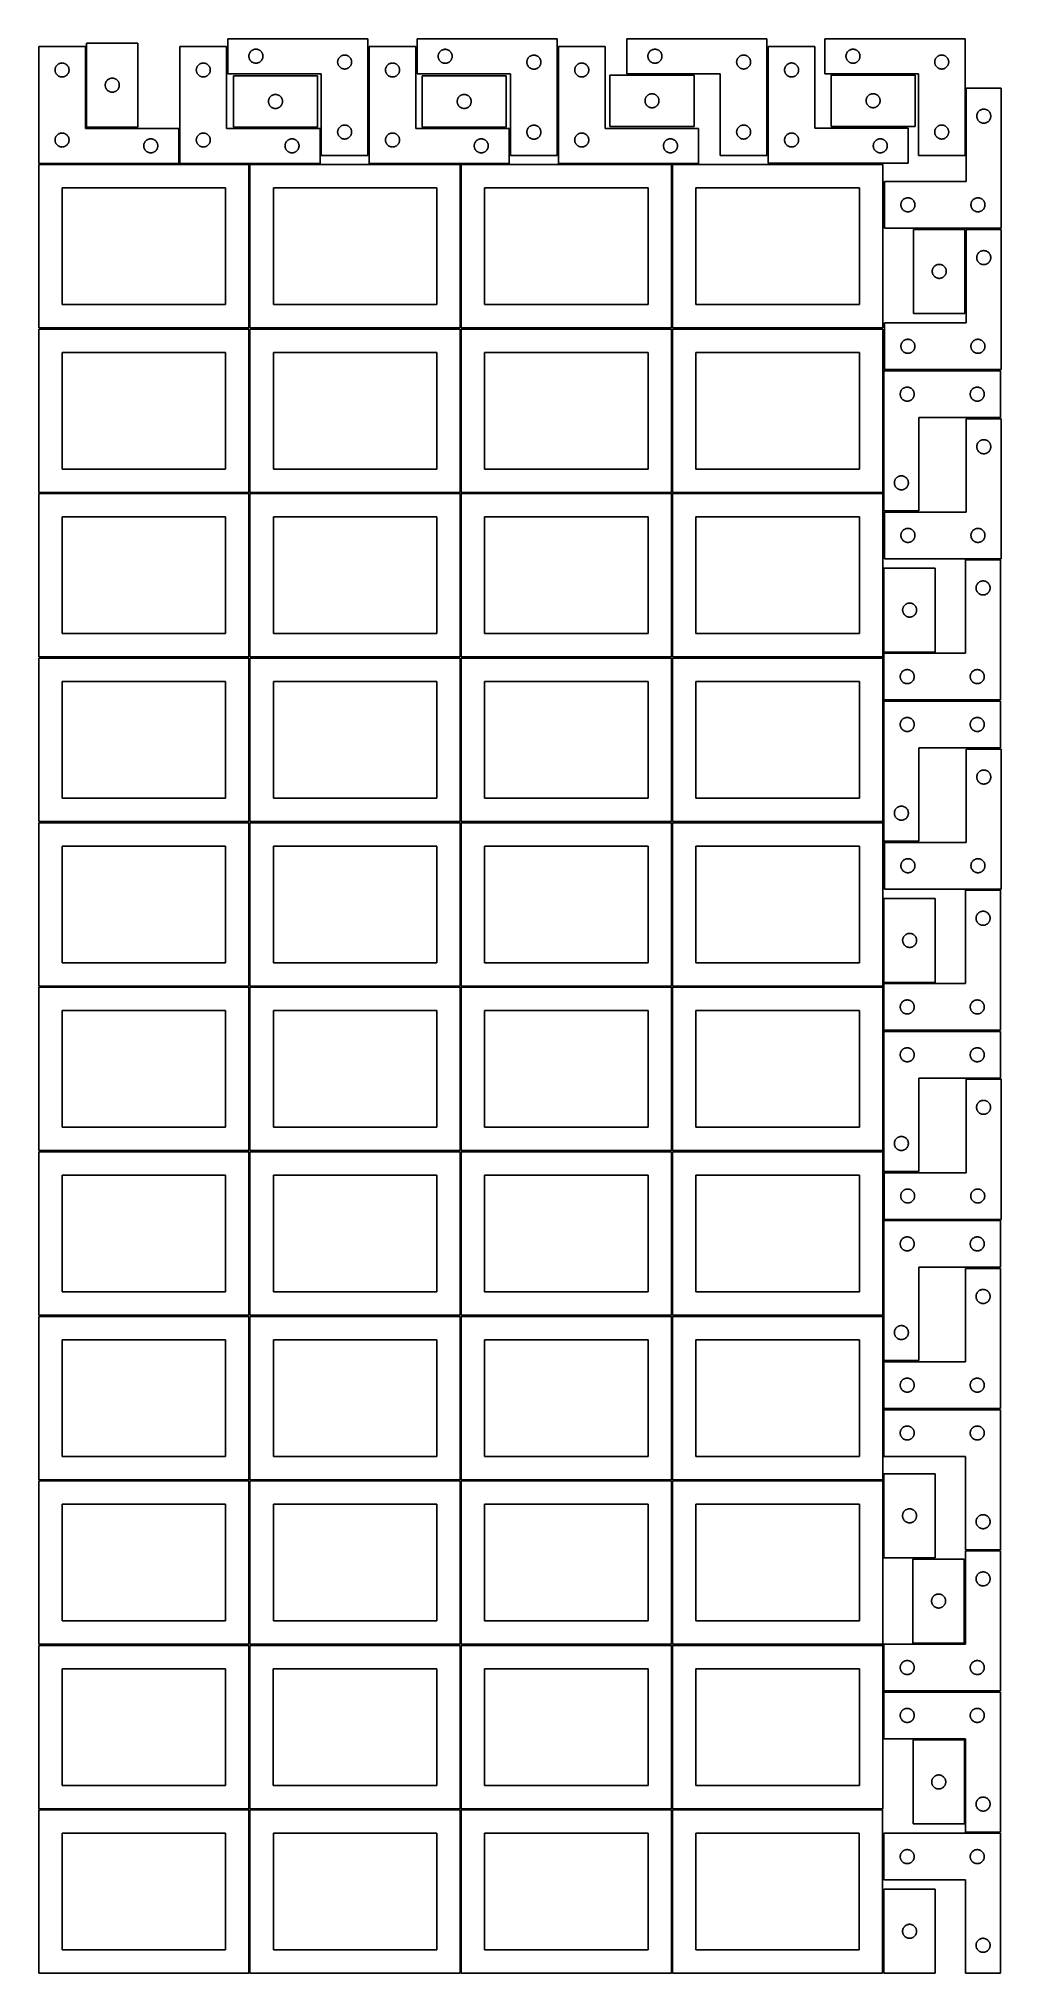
# Model space of a CAD drawing. Header units: millimetres. Extents: x 7 to 1243, y 7 to 2493.
import ezdxf

# ---------------------------------------------------------------- set-up
doc = ezdxf.new("R2010")
doc.units = ezdxf.units.MM
doc.layers.add('COMMON', color=5, linetype='CONTINUOUS', true_color=0x0000ff)
doc.layers.add('CUT', color=7, linetype='CONTINUOUS', true_color=0x000000)

msp = doc.modelspace()

# ---------------------------------------------------------------- linework, layer by layer
at = {"layer": 'COMMON'}
for p, q in [((277.291899, 1697.062902), (277.291899, 1487.062902)), ((820.333739, 1697.041937), (820.333739, 1487.167755)), ((6.541899, 1486.312901), (276.541899, 1486.312901)), ((277.291899, 1485.562901), (277.291899, 1275.562901)), ((278.0419, 1486.312901), (548.0419, 1486.312901)), ((549.583739, 1486.291936), (819.583739, 1486.291936)), ((820.333739, 1485.541936), (820.333739, 1275.562901)), ((6.541899, 1274.8129), (276.541899, 1274.8129)), ((277.291899, 1274.0629), (277.291899, 1064.0629)), ((278.0419, 1274.8129), (548.0419, 1274.8129)), ((549.583739, 1274.791935), (819.583739, 1274.791935)), ((820.333739, 1274.041935), (820.333739, 1064.0629)), ((821.08374, 1274.8129), (1091.08374, 1274.8129)), ((6.541899, 1063.312899), (276.541899, 1063.312899)), ((277.291899, 1062.562899), (277.291899, 852.562899)), ((278.0419, 1063.312899), (548.0419, 1063.312899)), ((549.583739, 1063.291934), (819.583739, 1063.291934)), ((820.333739, 1062.541934), (820.333739, 852.562899)), ((821.08374, 1063.312899), (1091.08374, 1063.312899)), ((6.541899, 851.812898), (276.541899, 851.812898)), ((277.291899, 851.062898), (277.291899, 641.062898)), ((278.0419, 851.812898), (548.0419, 851.812898)), ((549.583739, 851.791933), (819.583739, 851.791933)), ((820.333739, 851.041933), (820.333739, 641.062898)), ((821.08374, 851.812898), (1091.08374, 851.812898)), ((276.541899, 640.312898), (6.541899, 640.312898)), ((277.291899, 639.562897), (277.291899, 429.562897)), ((548.0419, 640.312898), (278.0419, 640.312898)), ((549.583739, 640.291932), (819.583739, 640.291932)), ((820.333739, 639.541932), (820.333739, 429.562897)), ((821.08374, 640.312897), (1091.08374, 640.312897)), ((6.541899, 428.812896), (276.520965, 428.812896)), ((277.270965, 428.062896), (277.270965, 218.062896)), ((278.0419, 428.812896), (548.020966, 428.812896)), ((819.583739, 428.791932), (549.583739, 428.791932)), ((820.333739, 428.041931), (820.333739, 218.062896)), ((1091.08374, 428.812897), (821.08374, 428.812897)), ((548.7919, 216.54193), (548.7919, 6.54193)), ((549.583739, 217.29193), (819.541901, 217.29193)), ((820.291901, 216.54193), (820.291901, 6.54193))]:
    msp.add_line(p, q, dxfattribs=at)
at = {"layer": 'CUT'}
for p, q in [((68.051477, 2487.781768), (68.051477, 2379.781768)), ((134.051477, 2487.781768), (68.051477, 2487.781768)), ((134.051477, 2379.781768), (134.051477, 2487.781768)), ((429.656399, 2493.486363), (249.656399, 2493.486363)), ((249.656399, 2493.486363), (249.656399, 2448.486363)), ((429.656399, 2343.486363), (429.656399, 2493.486363)), ((672.835598, 2493.345982), (492.835598, 2493.345982)), ((492.835598, 2493.345982), (492.835598, 2448.345982)), ((672.835598, 2343.345982), (672.835598, 2493.345982)), ((942.408138, 2493.478551), (762.408138, 2493.478551)), ((762.408138, 2493.478551), (762.408138, 2448.478551)), ((942.408138, 2343.478551), (942.408138, 2493.478551)), ((1196.90852, 2493.474644), (1016.90852, 2493.474644)), ((1016.90852, 2493.474644), (1016.90852, 2448.474644)), ((1196.90852, 2343.474644), (1196.90852, 2493.474644)), ((66.520965, 2483.251496), (6.520965, 2483.251496)), ((6.520965, 2483.251496), (6.520965, 2333.251496)), ((34.765152, 2462.078564), (35.346229, 2462.1745)), ((35.346229, 2462.1745), (35.932336, 2462.232227)), ((35.932336, 2462.232227), (36.520965, 2462.251496)), ((36.520965, 2462.251496), (37.109593, 2462.232227)), ((37.109593, 2462.232227), (37.6957, 2462.1745)), ((37.6957, 2462.1745), (38.276778, 2462.078564)), ((66.520965, 2378.251496), (66.520965, 2483.251496)), ((248.041961, 2483.251496), (188.041961, 2483.251496)), ((188.041961, 2483.251496), (188.041961, 2333.251496)), ((216.286148, 2462.078564), (216.867225, 2462.1745)), ((216.867225, 2462.1745), (217.453333, 2462.232227)), ((217.453333, 2462.232227), (218.041961, 2462.251496)), ((218.041961, 2462.251496), (218.630589, 2462.232227)), ((218.630589, 2462.232227), (219.216696, 2462.1745)), ((219.216696, 2462.1745), (219.797774, 2462.078564)), ((248.041961, 2378.251496), (248.041961, 2483.251496)), ((276.656399, 2470.986363), (276.675668, 2471.574991)), ((276.675668, 2470.397735), (276.656399, 2470.986363)), ((276.675668, 2471.574991), (276.733395, 2472.161099)), ((276.733395, 2469.811627), (276.675668, 2470.397735)), ((276.733395, 2472.161099), (276.829331, 2472.742176)), ((276.829331, 2469.23055), (276.733395, 2469.811627)), ((276.829331, 2472.742176), (276.963066, 2473.315734)), ((276.963066, 2468.656992), (276.829331, 2469.23055)), ((276.963066, 2473.315734), (277.134027, 2473.879318)), ((277.134027, 2468.093408), (276.963066, 2468.656992)), ((277.134027, 2473.879318), (277.341483, 2474.430514)), ((277.341483, 2467.542212), (277.134027, 2468.093408)), ((277.341483, 2474.430514), (277.584544, 2474.966961)), ((277.584544, 2467.005765), (277.341483, 2467.542212)), ((277.584544, 2474.966961), (277.86217, 2475.486363)), ((277.86217, 2466.486363), (277.584544, 2467.005765)), ((277.86217, 2475.486363), (278.173172, 2475.986495)), ((278.173172, 2465.986231), (277.86217, 2466.486363)), ((278.173172, 2475.986495), (278.516219, 2476.465216)), ((278.516219, 2465.50751), (278.173172, 2465.986231)), ((278.516219, 2476.465216), (278.88984, 2476.920475)), ((278.88984, 2465.052251), (278.516219, 2465.50751)), ((278.88984, 2476.920475), (279.292438, 2477.350324)), ((279.292438, 2464.622402), (278.88984, 2465.052251)), ((279.292438, 2477.350324), (279.722286, 2477.752921)), ((279.722286, 2464.219805), (279.292438, 2464.622402)), ((279.722286, 2477.752921), (280.177546, 2478.126543)), ((280.177546, 2463.846183), (279.722286, 2464.219805)), ((280.177546, 2478.126543), (280.656266, 2478.46959)), ((280.656266, 2463.503137), (280.177546, 2463.846183)), ((280.656266, 2478.46959), (281.156399, 2478.780592)), ((281.156399, 2463.192134), (280.656266, 2463.503137)), ((281.156399, 2478.780592), (281.6758, 2479.058218)), ((281.6758, 2462.914508), (281.156399, 2463.192134)), ((281.6758, 2479.058218), (282.212248, 2479.301279)), ((282.212248, 2462.671447), (281.6758, 2462.914508)), ((282.212248, 2479.301279), (282.763443, 2479.508734)), ((282.763443, 2462.463992), (282.212248, 2462.671447)), ((282.763443, 2479.508734), (283.327027, 2479.679695)), ((283.327027, 2462.293031), (282.763443, 2462.463992)), ((283.327027, 2479.679695), (283.900586, 2479.813431)), ((283.900586, 2462.159296), (283.327027, 2462.293031)), ((283.900586, 2479.813431), (284.481663, 2479.909367)), ((284.481663, 2462.063359), (283.900586, 2462.159296)), ((284.481663, 2479.909367), (285.06777, 2479.967093)), ((285.06777, 2479.967093), (285.656399, 2479.986363)), ((285.656399, 2479.986363), (286.245027, 2479.967093)), ((286.245027, 2479.967093), (286.831134, 2479.909367)), ((286.831134, 2479.909367), (287.412211, 2479.813431)), ((287.412211, 2462.159296), (286.831134, 2462.063359)), ((287.412211, 2479.813431), (287.98577, 2479.679695)), ((287.98577, 2462.293031), (287.412211, 2462.159296)), ((287.98577, 2479.679695), (288.549354, 2479.508734)), ((288.549354, 2462.463992), (287.98577, 2462.293031)), ((288.549354, 2479.508734), (289.100549, 2479.301279)), ((289.100549, 2462.671447), (288.549354, 2462.463992)), ((289.100549, 2479.301279), (289.636997, 2479.058218)), ((289.636997, 2462.914508), (289.100549, 2462.671447)), ((289.636997, 2479.058218), (290.156399, 2478.780592)), ((290.156399, 2463.192134), (289.636997, 2462.914508)), ((290.156399, 2478.780592), (290.656531, 2478.46959)), ((290.656531, 2463.503137), (290.156399, 2463.192134)), ((290.656531, 2478.46959), (291.135251, 2478.126543)), ((291.135251, 2463.846183), (290.656531, 2463.503137)), ((291.135251, 2478.126543), (291.590511, 2477.752921)), ((291.590511, 2464.219805), (291.135251, 2463.846183)), ((291.590511, 2477.752921), (292.02036, 2477.350324)), ((292.02036, 2464.622402), (291.590511, 2464.219805)), ((292.02036, 2477.350324), (292.422957, 2476.920475)), ((292.422957, 2465.052251), (292.02036, 2464.622402)), ((292.422957, 2476.920475), (292.796579, 2476.465216)), ((292.796579, 2465.50751), (292.422957, 2465.052251)), ((292.796579, 2476.465216), (293.139625, 2475.986495)), ((293.139625, 2465.986231), (292.796579, 2465.50751)), ((293.139625, 2475.986495), (293.450627, 2475.486363)), ((293.450627, 2466.486363), (293.139625, 2465.986231)), ((293.450627, 2475.486363), (293.728253, 2474.966961)), ((293.728253, 2467.005765), (293.450627, 2466.486363)), ((293.728253, 2474.966961), (293.971314, 2474.430514)), ((293.971314, 2467.542212), (293.728253, 2467.005765)), ((293.971314, 2474.430514), (294.17877, 2473.879318)), ((294.17877, 2468.093408), (293.971314, 2467.542212)), ((294.17877, 2473.879318), (294.349731, 2473.315734)), ((294.349731, 2468.656992), (294.17877, 2468.093408)), ((294.349731, 2473.315734), (294.483466, 2472.742176)), ((294.483466, 2469.23055), (294.349731, 2468.656992)), ((294.483466, 2472.742176), (294.579402, 2472.161099)), ((294.579402, 2469.811627), (294.483466, 2469.23055)), ((294.579402, 2472.161099), (294.637129, 2471.574991)), ((294.637129, 2470.397735), (294.579402, 2469.811627)), ((294.637129, 2471.574991), (294.656399, 2470.986363)), ((294.656399, 2470.986363), (294.637129, 2470.397735)), ((390.656399, 2463.486363), (390.675668, 2464.074991)), ((390.675668, 2462.897735), (390.656399, 2463.486363)), ((390.675668, 2464.074991), (390.733395, 2464.661099)), ((390.733395, 2462.311627), (390.675668, 2462.897735)), ((390.733395, 2464.661099), (390.829331, 2465.242176)), ((390.829331, 2461.73055), (390.733395, 2462.311627)), ((390.829331, 2465.242176), (390.963066, 2465.815734)), ((390.963066, 2465.815734), (391.134027, 2466.379318)), ((391.134027, 2466.379318), (391.341483, 2466.930514)), ((391.341483, 2466.930514), (391.584544, 2467.466961)), ((391.584544, 2467.466961), (391.86217, 2467.986363)), ((391.86217, 2467.986363), (392.173172, 2468.486495)), ((392.173172, 2468.486495), (392.516219, 2468.965216)), ((392.516219, 2468.965216), (392.88984, 2469.420475)), ((392.88984, 2469.420475), (393.292438, 2469.850324)), ((393.292438, 2469.850324), (393.722286, 2470.252921)), ((393.722286, 2470.252921), (394.177546, 2470.626543)), ((394.177546, 2470.626543), (394.656266, 2470.96959)), ((394.656266, 2470.96959), (395.156399, 2471.280592)), ((395.156399, 2471.280592), (395.6758, 2471.558218)), ((395.6758, 2471.558218), (396.212248, 2471.801279)), ((396.212248, 2471.801279), (396.763443, 2472.008734)), ((396.763443, 2472.008734), (397.327027, 2472.179695)), ((397.327027, 2472.179695), (397.900586, 2472.313431)), ((397.900586, 2472.313431), (398.481663, 2472.409367)), ((398.481663, 2472.409367), (399.06777, 2472.467093)), ((399.06777, 2472.467093), (399.656399, 2472.486363)), ((399.656399, 2472.486363), (400.245027, 2472.467093)), ((400.245027, 2472.467093), (400.831134, 2472.409367)), ((400.831134, 2472.409367), (401.412211, 2472.313431)), ((401.412211, 2472.313431), (401.98577, 2472.179695)), ((401.98577, 2472.179695), (402.549354, 2472.008734)), ((402.549354, 2472.008734), (403.100549, 2471.801279)), ((403.100549, 2471.801279), (403.636997, 2471.558218)), ((403.636997, 2471.558218), (404.156399, 2471.280592)), ((404.156399, 2471.280592), (404.656531, 2470.96959)), ((404.656531, 2470.96959), (405.135251, 2470.626543)), ((405.135251, 2470.626543), (405.590511, 2470.252921)), ((405.590511, 2470.252921), (406.02036, 2469.850324)), ((406.02036, 2469.850324), (406.422957, 2469.420475)), ((406.422957, 2469.420475), (406.796579, 2468.965216)), ((406.796579, 2468.965216), (407.139625, 2468.486495)), ((407.139625, 2468.486495), (407.450627, 2467.986363)), ((407.450627, 2467.986363), (407.728253, 2467.466961)), ((407.728253, 2467.466961), (407.971314, 2466.930514)), ((407.971314, 2466.930514), (408.17877, 2466.379318)), ((408.17877, 2466.379318), (408.349731, 2465.815734)), ((408.349731, 2465.815734), (408.483466, 2465.242176)), ((408.483466, 2465.242176), (408.579402, 2464.661099)), ((408.579402, 2462.311627), (408.483466, 2461.73055)), ((408.579402, 2464.661099), (408.637129, 2464.074991)), ((408.637129, 2462.897735), (408.579402, 2462.311627)), ((408.637129, 2464.074991), (408.656399, 2463.486363)), ((408.656399, 2463.486363), (408.637129, 2462.897735)), ((491.20169, 2483.251496), (431.20169, 2483.251496)), ((431.20169, 2483.251496), (431.20169, 2333.251496)), ((459.445877, 2462.078564), (460.026954, 2462.1745)), ((460.026954, 2462.1745), (460.613062, 2462.232227)), ((460.613062, 2462.232227), (461.20169, 2462.251496)), ((461.20169, 2462.251496), (461.790318, 2462.232227)), ((461.790318, 2462.232227), (462.376425, 2462.1745)), ((462.376425, 2462.1745), (462.957503, 2462.078564)), ((491.20169, 2378.251496), (491.20169, 2483.251496)), ((519.835598, 2470.845982), (519.854867, 2471.43461)), ((519.854867, 2470.257354), (519.835598, 2470.845982)), ((519.854867, 2471.43461), (519.912594, 2472.020718)), ((519.912594, 2469.671246), (519.854867, 2470.257354)), ((519.912594, 2472.020718), (520.00853, 2472.601795)), ((520.00853, 2469.090169), (519.912594, 2469.671246)), ((520.00853, 2472.601795), (520.142265, 2473.175354)), ((520.142265, 2468.516611), (520.00853, 2469.090169)), ((520.142265, 2473.175354), (520.313227, 2473.738937)), ((520.313227, 2467.953027), (520.142265, 2468.516611)), ((520.313227, 2473.738937), (520.520682, 2474.290133)), ((520.520682, 2467.401831), (520.313227, 2467.953027)), ((520.520682, 2474.290133), (520.763743, 2474.82658)), ((520.763743, 2466.865384), (520.520682, 2467.401831)), ((520.763743, 2474.82658), (521.041369, 2475.345982)), ((521.041369, 2466.345982), (520.763743, 2466.865384)), ((521.041369, 2475.345982), (521.352371, 2475.846114)), ((521.352371, 2465.84585), (521.041369, 2466.345982)), ((521.352371, 2475.846114), (521.695418, 2476.324835)), ((521.695418, 2465.367129), (521.352371, 2465.84585)), ((521.695418, 2476.324835), (522.06904, 2476.780095)), ((522.06904, 2464.91187), (521.695418, 2465.367129)), ((522.06904, 2476.780095), (522.471637, 2477.209943)), ((522.471637, 2464.482021), (522.06904, 2464.91187)), ((522.471637, 2477.209943), (522.901485, 2477.61254)), ((522.901485, 2464.079424), (522.471637, 2464.482021)), ((522.901485, 2477.61254), (523.356745, 2477.986162)), ((523.356745, 2463.705802), (522.901485, 2464.079424)), ((523.356745, 2477.986162), (523.835466, 2478.329209)), ((523.835466, 2463.362756), (523.356745, 2463.705802)), ((523.835466, 2478.329209), (524.335598, 2478.640211)), ((524.335598, 2463.051754), (523.835466, 2463.362756)), ((524.335598, 2478.640211), (524.855, 2478.917837)), ((524.855, 2462.774127), (524.335598, 2463.051754)), ((524.855, 2478.917837), (525.391447, 2479.160898)), ((525.391447, 2462.531066), (524.855, 2462.774127)), ((525.391447, 2479.160898), (525.942643, 2479.368353)), ((525.942643, 2462.323611), (525.391447, 2462.531066)), ((525.942643, 2479.368353), (526.506226, 2479.539315)), ((526.506226, 2462.15265), (525.942643, 2462.323611)), ((526.506226, 2479.539315), (527.079785, 2479.67305)), ((527.079785, 2462.018915), (526.506226, 2462.15265)), ((527.079785, 2479.67305), (527.660862, 2479.768986)), ((527.660862, 2479.768986), (528.24697, 2479.826712)), ((528.24697, 2479.826712), (528.835598, 2479.845982)), ((528.835598, 2479.845982), (529.424226, 2479.826712)), ((529.424226, 2479.826712), (530.010334, 2479.768986)), ((530.010334, 2479.768986), (530.591411, 2479.67305)), ((530.591411, 2479.67305), (531.164969, 2479.539315)), ((531.164969, 2462.15265), (530.591411, 2462.018915)), ((531.164969, 2479.539315), (531.728553, 2479.368353)), ((531.728553, 2462.323611), (531.164969, 2462.15265)), ((531.728553, 2479.368353), (532.279749, 2479.160898)), ((532.279749, 2462.531066), (531.728553, 2462.323611)), ((532.279749, 2479.160898), (532.816196, 2478.917837)), ((532.816196, 2462.774127), (532.279749, 2462.531066)), ((532.816196, 2478.917837), (533.335598, 2478.640211)), ((533.335598, 2463.051754), (532.816196, 2462.774127)), ((533.335598, 2478.640211), (533.83573, 2478.329209)), ((533.83573, 2463.362756), (533.335598, 2463.051754)), ((533.83573, 2478.329209), (534.314451, 2477.986162)), ((534.314451, 2463.705802), (533.83573, 2463.362756)), ((534.314451, 2477.986162), (534.76971, 2477.61254)), ((534.76971, 2464.079424), (534.314451, 2463.705802)), ((534.76971, 2477.61254), (535.199559, 2477.209943)), ((535.199559, 2464.482021), (534.76971, 2464.079424)), ((535.199559, 2477.209943), (535.602156, 2476.780095)), ((535.602156, 2464.91187), (535.199559, 2464.482021)), ((535.602156, 2476.780095), (535.975778, 2476.324835)), ((535.975778, 2465.367129), (535.602156, 2464.91187)), ((535.975778, 2476.324835), (536.318824, 2475.846114)), ((536.318824, 2465.84585), (535.975778, 2465.367129)), ((536.318824, 2475.846114), (536.629826, 2475.345982)), ((536.629826, 2466.345982), (536.318824, 2465.84585)), ((536.629826, 2475.345982), (536.907452, 2474.82658)), ((536.907452, 2466.865384), (536.629826, 2466.345982)), ((536.907452, 2474.82658), (537.150514, 2474.290133)), ((537.150514, 2467.401831), (536.907452, 2466.865384)), ((537.150514, 2474.290133), (537.357969, 2473.738937)), ((537.357969, 2467.953027), (537.150514, 2467.401831)), ((537.357969, 2473.738937), (537.52893, 2473.175354)), ((537.52893, 2468.516611), (537.357969, 2467.953027)), ((537.52893, 2473.175354), (537.662665, 2472.601795)), ((537.662665, 2469.090169), (537.52893, 2468.516611)), ((537.662665, 2472.601795), (537.758602, 2472.020718)), ((537.758602, 2469.671246), (537.662665, 2469.090169)), ((537.758602, 2472.020718), (537.816328, 2471.43461)), ((537.816328, 2470.257354), (537.758602, 2469.671246)), ((537.816328, 2471.43461), (537.835598, 2470.845982)), ((537.835598, 2470.845982), (537.816328, 2470.257354)), ((633.835598, 2463.345982), (633.854867, 2463.93461)), ((633.854867, 2462.757354), (633.835598, 2463.345982)), ((633.854867, 2463.93461), (633.912594, 2464.520718)), ((633.912594, 2462.171246), (633.854867, 2462.757354)), ((633.912594, 2464.520718), (634.00853, 2465.101795)), ((634.00853, 2461.590169), (633.912594, 2462.171246)), ((634.00853, 2465.101795), (634.142265, 2465.675354)), ((634.142265, 2465.675354), (634.313227, 2466.238937)), ((634.313227, 2466.238937), (634.520682, 2466.790133)), ((634.520682, 2466.790133), (634.763743, 2467.32658)), ((634.763743, 2467.32658), (635.041369, 2467.845982)), ((635.041369, 2467.845982), (635.352371, 2468.346114)), ((635.352371, 2468.346114), (635.695418, 2468.824835)), ((635.695418, 2468.824835), (636.06904, 2469.280095)), ((636.06904, 2469.280095), (636.471637, 2469.709943)), ((636.471637, 2469.709943), (636.901485, 2470.11254)), ((636.901485, 2470.11254), (637.356745, 2470.486162)), ((637.356745, 2470.486162), (637.835466, 2470.829209)), ((637.835466, 2470.829209), (638.335598, 2471.140211)), ((638.335598, 2471.140211), (638.855, 2471.417837)), ((638.855, 2471.417837), (639.391447, 2471.660898)), ((639.391447, 2471.660898), (639.942643, 2471.868353)), ((639.942643, 2471.868353), (640.506226, 2472.039315)), ((640.506226, 2472.039315), (641.079785, 2472.17305)), ((641.079785, 2472.17305), (641.660862, 2472.268986)), ((641.660862, 2472.268986), (642.24697, 2472.326712)), ((642.24697, 2472.326712), (642.835598, 2472.345982)), ((642.835598, 2472.345982), (643.424226, 2472.326712)), ((643.424226, 2472.326712), (644.010334, 2472.268986)), ((644.010334, 2472.268986), (644.591411, 2472.17305)), ((644.591411, 2472.17305), (645.164969, 2472.039315)), ((645.164969, 2472.039315), (645.728553, 2471.868353)), ((645.728553, 2471.868353), (646.279749, 2471.660898)), ((646.279749, 2471.660898), (646.816196, 2471.417837)), ((646.816196, 2471.417837), (647.335598, 2471.140211)), ((647.335598, 2471.140211), (647.83573, 2470.829209)), ((647.83573, 2470.829209), (648.314451, 2470.486162)), ((648.314451, 2470.486162), (648.76971, 2470.11254)), ((648.76971, 2470.11254), (649.199559, 2469.709943)), ((649.199559, 2469.709943), (649.602156, 2469.280095)), ((649.602156, 2469.280095), (649.975778, 2468.824835)), ((649.975778, 2468.824835), (650.318824, 2468.346114)), ((650.318824, 2468.346114), (650.629826, 2467.845982)), ((650.629826, 2467.845982), (650.907452, 2467.32658)), ((650.907452, 2467.32658), (651.150514, 2466.790133)), ((651.150514, 2466.790133), (651.357969, 2466.238937)), ((651.357969, 2466.238937), (651.52893, 2465.675354)), ((651.52893, 2465.675354), (651.662665, 2465.101795)), ((651.662665, 2465.101795), (651.758602, 2464.520718)), ((651.758602, 2462.171246), (651.662665, 2461.590169)), ((651.758602, 2464.520718), (651.816328, 2463.93461)), ((651.816328, 2462.757354), (651.758602, 2462.171246)), ((651.816328, 2463.93461), (651.835598, 2463.345982)), ((651.835598, 2463.345982), (651.816328, 2462.757354)), ((734.36151, 2483.251496), (674.36151, 2483.251496)), ((674.36151, 2483.251496), (674.36151, 2333.251496)), ((702.605697, 2462.078564), (703.186775, 2462.1745)), ((703.186775, 2462.1745), (703.772882, 2462.232227)), ((703.772882, 2462.232227), (704.36151, 2462.251496)), ((704.36151, 2462.251496), (704.950138, 2462.232227)), ((704.950138, 2462.232227), (705.536246, 2462.1745)), ((705.536246, 2462.1745), (706.117323, 2462.078564)), ((734.36151, 2378.251496), (734.36151, 2483.251496)), ((789.408138, 2470.978551), (789.427408, 2471.567179)), ((789.427408, 2470.389922), (789.408138, 2470.978551)), ((789.427408, 2471.567179), (789.485134, 2472.153286)), ((789.485134, 2469.803815), (789.427408, 2470.389922)), ((789.485134, 2472.153286), (789.581071, 2472.734363)), ((789.581071, 2469.222738), (789.485134, 2469.803815)), ((789.581071, 2472.734363), (789.714806, 2473.307922)), ((789.714806, 2468.649179), (789.581071, 2469.222738)), ((789.714806, 2473.307922), (789.885767, 2473.871506)), ((789.885767, 2468.085595), (789.714806, 2468.649179)), ((789.885767, 2473.871506), (790.093222, 2474.422701)), ((790.093222, 2467.5344), (789.885767, 2468.085595)), ((790.093222, 2474.422701), (790.336283, 2474.959149)), ((790.336283, 2466.997952), (790.093222, 2467.5344)), ((790.336283, 2474.959149), (790.613909, 2475.478551)), ((790.613909, 2466.478551), (790.336283, 2466.997952)), ((790.613909, 2475.478551), (790.924912, 2475.978683)), ((790.924912, 2465.978418), (790.613909, 2466.478551)), ((790.924912, 2475.978683), (791.267958, 2476.457403)), ((791.267958, 2465.499698), (790.924912, 2465.978418)), ((791.267958, 2476.457403), (791.64158, 2476.912663)), ((791.64158, 2465.044438), (791.267958, 2465.499698)), ((791.64158, 2476.912663), (792.044177, 2477.342512)), ((792.044177, 2464.614589), (791.64158, 2465.044438)), ((792.044177, 2477.342512), (792.474026, 2477.745109)), ((792.474026, 2464.211992), (792.044177, 2464.614589)), ((792.474026, 2477.745109), (792.929285, 2478.118731)), ((792.929285, 2463.83837), (792.474026, 2464.211992)), ((792.929285, 2478.118731), (793.408006, 2478.461777)), ((793.408006, 2463.495324), (792.929285, 2463.83837)), ((793.408006, 2478.461777), (793.908138, 2478.772779)), ((793.908138, 2463.184322), (793.408006, 2463.495324)), ((793.908138, 2478.772779), (794.42754, 2479.050405)), ((794.42754, 2462.906696), (793.908138, 2463.184322)), ((794.42754, 2479.050405), (794.963987, 2479.293466)), ((794.963987, 2462.663635), (794.42754, 2462.906696)), ((794.963987, 2479.293466), (795.515183, 2479.500922)), ((795.515183, 2462.456179), (794.963987, 2462.663635)), ((795.515183, 2479.500922), (796.078767, 2479.671883)), ((796.078767, 2462.285218), (795.515183, 2462.456179)), ((796.078767, 2479.671883), (796.652325, 2479.805618)), ((796.652325, 2462.151483), (796.078767, 2462.285218)), ((796.652325, 2479.805618), (797.233402, 2479.901554)), ((797.233402, 2462.055547), (796.652325, 2462.151483)), ((797.233402, 2479.901554), (797.81951, 2479.959281)), ((797.81951, 2479.959281), (798.408138, 2479.978551)), ((798.408138, 2479.978551), (798.996766, 2479.959281)), ((798.996766, 2479.959281), (799.582874, 2479.901554)), ((799.582874, 2479.901554), (800.163951, 2479.805618)), ((800.163951, 2462.151483), (799.582874, 2462.055547)), ((800.163951, 2479.805618), (800.737509, 2479.671883)), ((800.737509, 2462.285218), (800.163951, 2462.151483)), ((800.737509, 2479.671883), (801.301093, 2479.500922)), ((801.301093, 2462.456179), (800.737509, 2462.285218)), ((801.301093, 2479.500922), (801.852289, 2479.293466)), ((801.852289, 2462.663635), (801.301093, 2462.456179)), ((801.852289, 2479.293466), (802.388736, 2479.050405)), ((802.388736, 2462.906696), (801.852289, 2462.663635)), ((802.388736, 2479.050405), (802.908138, 2478.772779)), ((802.908138, 2463.184322), (802.388736, 2462.906696)), ((802.908138, 2478.772779), (803.40827, 2478.461777)), ((803.40827, 2463.495324), (802.908138, 2463.184322)), ((803.40827, 2478.461777), (803.886991, 2478.118731)), ((803.886991, 2463.83837), (803.40827, 2463.495324)), ((803.886991, 2478.118731), (804.34225, 2477.745109)), ((804.34225, 2464.211992), (803.886991, 2463.83837)), ((804.34225, 2477.745109), (804.772099, 2477.342512)), ((804.772099, 2464.614589), (804.34225, 2464.211992)), ((804.772099, 2477.342512), (805.174696, 2476.912663)), ((805.174696, 2465.044438), (804.772099, 2464.614589)), ((805.174696, 2476.912663), (805.548318, 2476.457403)), ((805.548318, 2465.499698), (805.174696, 2465.044438)), ((805.548318, 2476.457403), (805.891365, 2475.978683)), ((805.891365, 2465.978418), (805.548318, 2465.499698)), ((805.891365, 2475.978683), (806.202367, 2475.478551)), ((806.202367, 2466.478551), (805.891365, 2465.978418)), ((806.202367, 2475.478551), (806.479993, 2474.959149)), ((806.479993, 2466.997952), (806.202367, 2466.478551)), ((806.479993, 2474.959149), (806.723054, 2474.422701)), ((806.723054, 2467.5344), (806.479993, 2466.997952)), ((806.723054, 2474.422701), (806.930509, 2473.871506)), ((806.930509, 2468.085595), (806.723054, 2467.5344)), ((806.930509, 2473.871506), (807.101471, 2473.307922)), ((807.101471, 2468.649179), (806.930509, 2468.085595)), ((807.101471, 2473.307922), (807.235206, 2472.734363)), ((807.235206, 2469.222738), (807.101471, 2468.649179)), ((807.235206, 2472.734363), (807.331142, 2472.153286)), ((807.331142, 2469.803815), (807.235206, 2469.222738)), ((807.331142, 2472.153286), (807.388868, 2471.567179)), ((807.388868, 2470.389922), (807.331142, 2469.803815)), ((807.388868, 2471.567179), (807.408138, 2470.978551)), ((807.408138, 2470.978551), (807.388868, 2470.389922)), ((903.408138, 2463.478551), (903.427408, 2464.067179)), ((903.427408, 2462.889922), (903.408138, 2463.478551)), ((903.427408, 2464.067179), (903.485134, 2464.653286)), ((903.485134, 2462.303815), (903.427408, 2462.889922)), ((903.485134, 2464.653286), (903.581071, 2465.234363)), ((903.581071, 2461.722738), (903.485134, 2462.303815)), ((903.581071, 2465.234363), (903.714806, 2465.807922)), ((903.714806, 2465.807922), (903.885767, 2466.371506)), ((903.885767, 2466.371506), (904.093222, 2466.922701)), ((904.093222, 2466.922701), (904.336283, 2467.459149)), ((904.336283, 2467.459149), (904.613909, 2467.978551)), ((904.613909, 2467.978551), (904.924912, 2468.478683)), ((904.924912, 2468.478683), (905.267958, 2468.957403)), ((905.267958, 2468.957403), (905.64158, 2469.412663)), ((905.64158, 2469.412663), (906.044177, 2469.842512)), ((906.044177, 2469.842512), (906.474026, 2470.245109)), ((906.474026, 2470.245109), (906.929285, 2470.618731)), ((906.929285, 2470.618731), (907.408006, 2470.961777)), ((907.408006, 2470.961777), (907.908138, 2471.272779)), ((907.908138, 2471.272779), (908.42754, 2471.550405)), ((908.42754, 2471.550405), (908.963987, 2471.793466)), ((908.963987, 2471.793466), (909.515183, 2472.000922)), ((909.515183, 2472.000922), (910.078767, 2472.171883)), ((910.078767, 2472.171883), (910.652325, 2472.305618)), ((910.652325, 2472.305618), (911.233402, 2472.401554)), ((911.233402, 2472.401554), (911.81951, 2472.459281)), ((911.81951, 2472.459281), (912.408138, 2472.478551)), ((912.408138, 2472.478551), (912.996766, 2472.459281)), ((912.996766, 2472.459281), (913.582874, 2472.401554)), ((913.582874, 2472.401554), (914.163951, 2472.305618)), ((914.163951, 2472.305618), (914.737509, 2472.171883)), ((914.737509, 2472.171883), (915.301093, 2472.000922)), ((915.301093, 2472.000922), (915.852289, 2471.793466)), ((915.852289, 2471.793466), (916.388736, 2471.550405)), ((916.388736, 2471.550405), (916.908138, 2471.272779)), ((916.908138, 2471.272779), (917.40827, 2470.961777)), ((917.40827, 2470.961777), (917.886991, 2470.618731)), ((917.886991, 2470.618731), (918.34225, 2470.245109)), ((918.34225, 2470.245109), (918.772099, 2469.842512)), ((918.772099, 2469.842512), (919.174696, 2469.412663)), ((919.174696, 2469.412663), (919.548318, 2468.957403)), ((919.548318, 2468.957403), (919.891365, 2468.478683)), ((919.891365, 2468.478683), (920.202367, 2467.978551)), ((920.202367, 2467.978551), (920.479993, 2467.459149)), ((920.479993, 2467.459149), (920.723054, 2466.922701)), ((920.723054, 2466.922701), (920.930509, 2466.371506)), ((920.930509, 2466.371506), (921.101471, 2465.807922)), ((921.101471, 2465.807922), (921.235206, 2465.234363)), ((921.235206, 2465.234363), (921.331142, 2464.653286)), ((921.331142, 2462.303815), (921.235206, 2461.722738)), ((921.331142, 2464.653286), (921.388868, 2464.067179)), ((921.388868, 2462.889922), (921.331142, 2462.303815)), ((921.388868, 2464.067179), (921.408138, 2463.478551)), ((921.408138, 2463.478551), (921.388868, 2462.889922)), ((1003.996551, 2483.260285), (943.996551, 2483.260285)), ((943.996551, 2483.260285), (943.996551, 2333.260285)), ((972.240738, 2462.087353), (972.821815, 2462.183289)), ((972.821815, 2462.183289), (973.407922, 2462.241016)), ((973.407922, 2462.241016), (973.996551, 2462.260285)), ((973.996551, 2462.260285), (974.585179, 2462.241016)), ((974.585179, 2462.241016), (975.171286, 2462.183289)), ((975.171286, 2462.183289), (975.752363, 2462.087353)), ((1003.996551, 2378.260285), (1003.996551, 2483.260285)), ((1043.90852, 2470.974644), (1043.927789, 2471.563272)), ((1043.927789, 2470.386016), (1043.90852, 2470.974644)), ((1043.927789, 2471.563272), (1043.985516, 2472.14938)), ((1043.985516, 2469.799909), (1043.927789, 2470.386016)), ((1043.985516, 2472.14938), (1044.081452, 2472.730457)), ((1044.081452, 2469.218831), (1043.985516, 2469.799909)), ((1044.081452, 2472.730457), (1044.215187, 2473.304016)), ((1044.215187, 2468.645273), (1044.081452, 2469.218831)), ((1044.215187, 2473.304016), (1044.386148, 2473.867599)), ((1044.386148, 2468.081689), (1044.215187, 2468.645273)), ((1044.386148, 2473.867599), (1044.593604, 2474.418795)), ((1044.593604, 2467.530493), (1044.386148, 2468.081689)), ((1044.593604, 2474.418795), (1044.836665, 2474.955242)), ((1044.836665, 2466.994046), (1044.593604, 2467.530493)), ((1044.836665, 2474.955242), (1045.114291, 2475.474644)), ((1045.114291, 2466.474644), (1044.836665, 2466.994046)), ((1045.114291, 2475.474644), (1045.425293, 2475.974776)), ((1045.425293, 2465.974512), (1045.114291, 2466.474644)), ((1045.425293, 2475.974776), (1045.768339, 2476.453497)), ((1045.768339, 2465.495791), (1045.425293, 2465.974512)), ((1045.768339, 2476.453497), (1046.141961, 2476.908757)), ((1046.141961, 2465.040532), (1045.768339, 2465.495791)), ((1046.141961, 2476.908757), (1046.544559, 2477.338605)), ((1046.544559, 2464.610683), (1046.141961, 2465.040532)), ((1046.544559, 2477.338605), (1046.974407, 2477.741203)), ((1046.974407, 2464.208086), (1046.544559, 2464.610683)), ((1046.974407, 2477.741203), (1047.429667, 2478.114824)), ((1047.429667, 2463.834464), (1046.974407, 2464.208086)), ((1047.429667, 2478.114824), (1047.908387, 2478.457871)), ((1047.908387, 2463.491418), (1047.429667, 2463.834464)), ((1047.908387, 2478.457871), (1048.40852, 2478.768873)), ((1048.40852, 2463.180416), (1047.908387, 2463.491418)), ((1048.40852, 2478.768873), (1048.927921, 2479.046499)), ((1048.927921, 2462.90279), (1048.40852, 2463.180416)), ((1048.927921, 2479.046499), (1049.464369, 2479.28956)), ((1049.464369, 2462.659728), (1048.927921, 2462.90279)), ((1049.464369, 2479.28956), (1050.015564, 2479.497015)), ((1050.015564, 2462.452273), (1049.464369, 2462.659728)), ((1050.015564, 2479.497015), (1050.579148, 2479.667977)), ((1050.579148, 2462.281312), (1050.015564, 2462.452273)), ((1050.579148, 2479.667977), (1051.152707, 2479.801712)), ((1051.152707, 2462.147577), (1050.579148, 2462.281312)), ((1051.152707, 2479.801712), (1051.733784, 2479.897648)), ((1051.733784, 2462.051641), (1051.152707, 2462.147577)), ((1051.733784, 2479.897648), (1052.319891, 2479.955375)), ((1052.319891, 2479.955375), (1052.90852, 2479.974644)), ((1052.90852, 2479.974644), (1053.497148, 2479.955375)), ((1053.497148, 2479.955375), (1054.083255, 2479.897648)), ((1054.083255, 2479.897648), (1054.664332, 2479.801712)), ((1054.664332, 2462.147577), (1054.083255, 2462.051641)), ((1054.664332, 2479.801712), (1055.237891, 2479.667977)), ((1055.237891, 2462.281312), (1054.664332, 2462.147577)), ((1055.237891, 2479.667977), (1055.801475, 2479.497015)), ((1055.801475, 2462.452273), (1055.237891, 2462.281312)), ((1055.801475, 2479.497015), (1056.35267, 2479.28956)), ((1056.35267, 2462.659728), (1055.801475, 2462.452273)), ((1056.35267, 2479.28956), (1056.889118, 2479.046499)), ((1056.889118, 2462.90279), (1056.35267, 2462.659728)), ((1056.889118, 2479.046499), (1057.40852, 2478.768873)), ((1057.40852, 2463.180416), (1056.889118, 2462.90279)), ((1057.40852, 2478.768873), (1057.908652, 2478.457871)), ((1057.908652, 2463.491418), (1057.40852, 2463.180416)), ((1057.908652, 2478.457871), (1058.387372, 2478.114824)), ((1058.387372, 2463.834464), (1057.908652, 2463.491418)), ((1058.387372, 2478.114824), (1058.842632, 2477.741203)), ((1058.842632, 2464.208086), (1058.387372, 2463.834464)), ((1058.842632, 2477.741203), (1059.272481, 2477.338605)), ((1059.272481, 2464.610683), (1058.842632, 2464.208086)), ((1059.272481, 2477.338605), (1059.675078, 2476.908757)), ((1059.675078, 2465.040532), (1059.272481, 2464.610683)), ((1059.675078, 2476.908757), (1060.0487, 2476.453497)), ((1060.0487, 2465.495791), (1059.675078, 2465.040532)), ((1060.0487, 2476.453497), (1060.391746, 2475.974776)), ((1060.391746, 2465.974512), (1060.0487, 2465.495791)), ((1060.391746, 2475.974776), (1060.702748, 2475.474644)), ((1060.702748, 2466.474644), (1060.391746, 2465.974512)), ((1060.702748, 2475.474644), (1060.980374, 2474.955242)), ((1060.980374, 2466.994046), (1060.702748, 2466.474644)), ((1060.980374, 2474.955242), (1061.223435, 2474.418795)), ((1061.223435, 2467.530493), (1060.980374, 2466.994046)), ((1061.223435, 2474.418795), (1061.430891, 2473.867599)), ((1061.430891, 2468.081689), (1061.223435, 2467.530493)), ((1061.430891, 2473.867599), (1061.601852, 2473.304016)), ((1061.601852, 2468.645273), (1061.430891, 2468.081689)), ((1061.601852, 2473.304016), (1061.735587, 2472.730457)), ((1061.735587, 2469.218831), (1061.601852, 2468.645273)), ((1061.735587, 2472.730457), (1061.831523, 2472.14938)), ((1061.831523, 2469.799909), (1061.735587, 2469.218831)), ((1061.831523, 2472.14938), (1061.88925, 2471.563272)), ((1061.88925, 2470.386016), (1061.831523, 2469.799909)), ((1061.88925, 2471.563272), (1061.90852, 2470.974644)), ((1061.90852, 2470.974644), (1061.88925, 2470.386016)), ((1157.90852, 2463.474644), (1157.927789, 2464.063272)), ((1157.927789, 2462.886016), (1157.90852, 2463.474644)), ((1157.927789, 2464.063272), (1157.985516, 2464.64938)), ((1157.985516, 2462.299909), (1157.927789, 2462.886016)), ((1157.985516, 2464.64938), (1158.081452, 2465.230457)), ((1158.081452, 2461.718831), (1157.985516, 2462.299909)), ((1158.081452, 2465.230457), (1158.215187, 2465.804016)), ((1158.215187, 2465.804016), (1158.386148, 2466.367599)), ((1158.386148, 2466.367599), (1158.593604, 2466.918795)), ((1158.593604, 2466.918795), (1158.836665, 2467.455242)), ((1158.836665, 2467.455242), (1159.114291, 2467.974644)), ((1159.114291, 2467.974644), (1159.425293, 2468.474776)), ((1159.425293, 2468.474776), (1159.768339, 2468.953497)), ((1159.768339, 2468.953497), (1160.141961, 2469.408757)), ((1160.141961, 2469.408757), (1160.544559, 2469.838605)), ((1160.544559, 2469.838605), (1160.974407, 2470.241203)), ((1160.974407, 2470.241203), (1161.429667, 2470.614824)), ((1161.429667, 2470.614824), (1161.908387, 2470.957871)), ((1161.908387, 2470.957871), (1162.40852, 2471.268873)), ((1162.40852, 2471.268873), (1162.927921, 2471.546499)), ((1162.927921, 2471.546499), (1163.464369, 2471.78956)), ((1163.464369, 2471.78956), (1164.015564, 2471.997015)), ((1164.015564, 2471.997015), (1164.579148, 2472.167977)), ((1164.579148, 2472.167977), (1165.152707, 2472.301712)), ((1165.152707, 2472.301712), (1165.733784, 2472.397648)), ((1165.733784, 2472.397648), (1166.319891, 2472.455375)), ((1166.319891, 2472.455375), (1166.90852, 2472.474644)), ((1166.90852, 2472.474644), (1167.497148, 2472.455375)), ((1167.497148, 2472.455375), (1168.083255, 2472.397648)), ((1168.083255, 2472.397648), (1168.664332, 2472.301712)), ((1168.664332, 2472.301712), (1169.237891, 2472.167977)), ((1169.237891, 2472.167977), (1169.801475, 2471.997015)), ((1169.801475, 2471.997015), (1170.35267, 2471.78956)), ((1170.35267, 2471.78956), (1170.889118, 2471.546499)), ((1170.889118, 2471.546499), (1171.40852, 2471.268873)), ((1171.40852, 2471.268873), (1171.908652, 2470.957871)), ((1171.908652, 2470.957871), (1172.387372, 2470.614824)), ((1172.387372, 2470.614824), (1172.842632, 2470.241203)), ((1172.842632, 2470.241203), (1173.272481, 2469.838605)), ((1173.272481, 2469.838605), (1173.675078, 2469.408757)), ((1173.675078, 2469.408757), (1174.0487, 2468.953497)), ((1174.0487, 2468.953497), (1174.391746, 2468.474776)), ((1174.391746, 2468.474776), (1174.702748, 2467.974644)), ((1174.702748, 2467.974644), (1174.980374, 2467.455242)), ((1174.980374, 2467.455242), (1175.223435, 2466.918795)), ((1175.223435, 2466.918795), (1175.430891, 2466.367599)), ((1175.430891, 2466.367599), (1175.601852, 2465.804016)), ((1175.601852, 2465.804016), (1175.735587, 2465.230457)), ((1175.735587, 2465.230457), (1175.831523, 2464.64938)), ((1175.831523, 2462.299909), (1175.735587, 2461.718831)), ((1175.831523, 2464.64938), (1175.88925, 2464.063272)), ((1175.88925, 2462.886016), (1175.831523, 2462.299909)), ((1175.88925, 2464.063272), (1175.90852, 2463.474644)), ((1175.90852, 2463.474644), (1175.88925, 2462.886016)), ((27.520965, 2453.251496), (27.540234, 2453.840124)), ((27.540234, 2452.662868), (27.520965, 2453.251496)), ((27.540234, 2453.840124), (27.597961, 2454.426232)), ((27.597961, 2452.07676), (27.540234, 2452.662868)), ((27.597961, 2454.426232), (27.693897, 2455.007309)), ((27.693897, 2451.495683), (27.597961, 2452.07676)), ((27.693897, 2455.007309), (27.827632, 2455.580868)), ((27.827632, 2450.922125), (27.693897, 2451.495683)), ((27.827632, 2455.580868), (27.998593, 2456.144451)), ((27.998593, 2450.358541), (27.827632, 2450.922125)), ((27.998593, 2456.144451), (28.206049, 2456.695647)), ((28.206049, 2449.807345), (27.998593, 2450.358541)), ((28.206049, 2456.695647), (28.44911, 2457.232094)), ((28.44911, 2449.270898), (28.206049, 2449.807345)), ((28.44911, 2457.232094), (28.726736, 2457.751496)), ((28.726736, 2448.751496), (28.44911, 2449.270898)), ((28.726736, 2457.751496), (29.037738, 2458.251628)), ((29.037738, 2448.251364), (28.726736, 2448.751496)), ((29.037738, 2458.251628), (29.380785, 2458.730349)), ((29.380785, 2447.772643), (29.037738, 2448.251364)), ((29.380785, 2458.730349), (29.754406, 2459.185609)), ((29.754406, 2447.317384), (29.380785, 2447.772643)), ((29.754406, 2459.185609), (30.157004, 2459.615457)), ((30.157004, 2446.887535), (29.754406, 2447.317384)), ((30.157004, 2459.615457), (30.586852, 2460.018054)), ((30.586852, 2446.484938), (30.157004, 2446.887535)), ((30.586852, 2460.018054), (31.042112, 2460.391676)), ((31.042112, 2446.111316), (30.586852, 2446.484938)), ((31.042112, 2460.391676), (31.520833, 2460.734723)), ((31.520833, 2445.76827), (31.042112, 2446.111316)), ((31.520833, 2460.734723), (32.020965, 2461.045725)), ((32.020965, 2445.457268), (31.520833, 2445.76827)), ((32.020965, 2461.045725), (32.540366, 2461.323351)), ((32.540366, 2445.179642), (32.020965, 2445.457268)), ((32.540366, 2461.323351), (33.076814, 2461.566412)), ((33.076814, 2444.93658), (32.540366, 2445.179642)), ((33.076814, 2461.566412), (33.628009, 2461.773867)), ((33.628009, 2444.729125), (33.076814, 2444.93658)), ((33.628009, 2461.773867), (34.191593, 2461.944829)), ((34.191593, 2444.558164), (33.628009, 2444.729125)), ((34.191593, 2461.944829), (34.765152, 2462.078564)), ((34.765152, 2444.424429), (34.191593, 2444.558164)), ((35.346229, 2444.328492), (34.765152, 2444.424429)), ((35.932336, 2444.270766), (35.346229, 2444.328492)), ((36.520965, 2444.251496), (35.932336, 2444.270766)), ((37.109593, 2444.270766), (36.520965, 2444.251496)), ((37.6957, 2444.328492), (37.109593, 2444.270766)), ((38.276778, 2444.424429), (37.6957, 2444.328492)), ((38.276778, 2462.078564), (38.850336, 2461.944829)), ((38.850336, 2444.558164), (38.276778, 2444.424429)), ((38.850336, 2461.944829), (39.41392, 2461.773867)), ((39.41392, 2444.729125), (38.850336, 2444.558164)), ((39.41392, 2461.773867), (39.965116, 2461.566412)), ((39.965116, 2444.93658), (39.41392, 2444.729125)), ((39.965116, 2461.566412), (40.501563, 2461.323351)), ((40.501563, 2445.179642), (39.965116, 2444.93658)), ((40.501563, 2461.323351), (41.020965, 2461.045725)), ((41.020965, 2445.457268), (40.501563, 2445.179642)), ((41.020965, 2461.045725), (41.521097, 2460.734723)), ((41.521097, 2445.76827), (41.020965, 2445.457268)), ((41.521097, 2460.734723), (41.999817, 2460.391676)), ((41.999817, 2446.111316), (41.521097, 2445.76827)), ((41.999817, 2460.391676), (42.455077, 2460.018054)), ((42.455077, 2446.484938), (41.999817, 2446.111316)), ((42.455077, 2460.018054), (42.884926, 2459.615457)), ((42.884926, 2446.887535), (42.455077, 2446.484938)), ((42.884926, 2459.615457), (43.287523, 2459.185609)), ((43.287523, 2447.317384), (42.884926, 2446.887535)), ((43.287523, 2459.185609), (43.661145, 2458.730349)), ((43.661145, 2447.772643), (43.287523, 2447.317384)), ((43.661145, 2458.730349), (44.004191, 2458.251628)), ((44.004191, 2448.251364), (43.661145, 2447.772643)), ((44.004191, 2458.251628), (44.315193, 2457.751496)), ((44.315193, 2448.751496), (44.004191, 2448.251364)), ((44.315193, 2457.751496), (44.592819, 2457.232094)), ((44.592819, 2449.270898), (44.315193, 2448.751496)), ((44.592819, 2457.232094), (44.83588, 2456.695647)), ((44.83588, 2449.807345), (44.592819, 2449.270898)), ((44.83588, 2456.695647), (45.043336, 2456.144451)), ((45.043336, 2450.358541), (44.83588, 2449.807345)), ((45.043336, 2456.144451), (45.214297, 2455.580868)), ((45.214297, 2450.922125), (45.043336, 2450.358541)), ((45.214297, 2455.580868), (45.348032, 2455.007309)), ((45.348032, 2451.495683), (45.214297, 2450.922125)), ((45.348032, 2455.007309), (45.443968, 2454.426232)), ((45.443968, 2452.07676), (45.348032, 2451.495683)), ((45.443968, 2454.426232), (45.501695, 2453.840124)), ((45.501695, 2452.662868), (45.443968, 2452.07676)), ((45.501695, 2453.840124), (45.520965, 2453.251496)), ((45.520965, 2453.251496), (45.501695, 2452.662868)), ((92.736561, 2437.225918), (92.979622, 2437.762366)), ((92.979622, 2437.762366), (93.257248, 2438.281768)), ((93.257248, 2438.281768), (93.56825, 2438.7819)), ((93.56825, 2438.7819), (93.911297, 2439.26062)), ((93.911297, 2439.26062), (94.284919, 2439.71588)), ((94.284919, 2439.71588), (94.687516, 2440.145729)), ((94.687516, 2440.145729), (95.117364, 2440.548326)), ((95.117364, 2440.548326), (95.572624, 2440.921948)), ((95.572624, 2440.921948), (96.051345, 2441.264994)), ((96.051345, 2441.264994), (96.551477, 2441.575996)), ((96.551477, 2441.575996), (97.070879, 2441.853622)), ((97.070879, 2441.853622), (97.607326, 2442.096683)), ((97.607326, 2442.096683), (98.158522, 2442.304139)), ((98.158522, 2442.304139), (98.722105, 2442.4751)), ((98.722105, 2442.4751), (99.295664, 2442.608835)), ((99.295664, 2442.608835), (99.876741, 2442.704771)), ((99.876741, 2442.704771), (100.462849, 2442.762498)), ((100.462849, 2442.762498), (101.051477, 2442.781768)), ((101.051477, 2442.781768), (101.640105, 2442.762498)), ((101.640105, 2442.762498), (102.226213, 2442.704771)), ((102.226213, 2442.704771), (102.80729, 2442.608835)), ((102.80729, 2442.608835), (103.380848, 2442.4751)), ((103.380848, 2442.4751), (103.944432, 2442.304139)), ((103.944432, 2442.304139), (104.495628, 2442.096683)), ((104.495628, 2442.096683), (105.032075, 2441.853622)), ((105.032075, 2441.853622), (105.551477, 2441.575996)), ((105.551477, 2441.575996), (106.051609, 2441.264994)), ((106.051609, 2441.264994), (106.53033, 2440.921948)), ((106.53033, 2440.921948), (106.985589, 2440.548326)), ((106.985589, 2440.548326), (107.415438, 2440.145729)), ((107.415438, 2440.145729), (107.818035, 2439.71588)), ((107.818035, 2439.71588), (108.191657, 2439.26062)), ((108.191657, 2439.26062), (108.534703, 2438.7819)), ((108.534703, 2438.7819), (108.845705, 2438.281768)), ((108.845705, 2438.281768), (109.123332, 2437.762366)), ((109.123332, 2437.762366), (109.366393, 2437.225918)), ((209.041961, 2453.251496), (209.06123, 2453.840124)), ((209.06123, 2452.662868), (209.041961, 2453.251496)), ((209.06123, 2453.840124), (209.118957, 2454.426232)), ((209.118957, 2452.07676), (209.06123, 2452.662868)), ((209.118957, 2454.426232), (209.214893, 2455.007309)), ((209.214893, 2451.495683), (209.118957, 2452.07676)), ((209.214893, 2455.007309), (209.348628, 2455.580868)), ((209.348628, 2450.922125), (209.214893, 2451.495683)), ((209.348628, 2455.580868), (209.51959, 2456.144451)), ((209.51959, 2450.358541), (209.348628, 2450.922125)), ((209.51959, 2456.144451), (209.727045, 2456.695647)), ((209.727045, 2449.807345), (209.51959, 2450.358541)), ((209.727045, 2456.695647), (209.970106, 2457.232094)), ((209.970106, 2449.270898), (209.727045, 2449.807345)), ((209.970106, 2457.232094), (210.247732, 2457.751496)), ((210.247732, 2448.751496), (209.970106, 2449.270898)), ((210.247732, 2457.751496), (210.558734, 2458.251628)), ((210.558734, 2448.251364), (210.247732, 2448.751496)), ((210.558734, 2458.251628), (210.901781, 2458.730349)), ((210.901781, 2447.772643), (210.558734, 2448.251364)), ((210.901781, 2458.730349), (211.275402, 2459.185609)), ((211.275402, 2447.317384), (210.901781, 2447.772643)), ((211.275402, 2459.185609), (211.678, 2459.615457)), ((211.678, 2446.887535), (211.275402, 2447.317384)), ((211.678, 2459.615457), (212.107848, 2460.018054)), ((212.107848, 2446.484938), (211.678, 2446.887535)), ((212.107848, 2460.018054), (212.563108, 2460.391676)), ((212.563108, 2446.111316), (212.107848, 2446.484938)), ((212.563108, 2460.391676), (213.041829, 2460.734723)), ((213.041829, 2445.76827), (212.563108, 2446.111316)), ((213.041829, 2460.734723), (213.541961, 2461.045725)), ((213.541961, 2445.457268), (213.041829, 2445.76827)), ((213.541961, 2461.045725), (214.061363, 2461.323351)), ((214.061363, 2445.179642), (213.541961, 2445.457268)), ((214.061363, 2461.323351), (214.59781, 2461.566412)), ((214.59781, 2444.93658), (214.061363, 2445.179642)), ((214.59781, 2461.566412), (215.149006, 2461.773867)), ((215.149006, 2444.729125), (214.59781, 2444.93658)), ((215.149006, 2461.773867), (215.712589, 2461.944829)), ((215.712589, 2444.558164), (215.149006, 2444.729125)), ((215.712589, 2461.944829), (216.286148, 2462.078564)), ((216.286148, 2444.424429), (215.712589, 2444.558164)), ((216.867225, 2444.328492), (216.286148, 2444.424429)), ((217.453333, 2444.270766), (216.867225, 2444.328492)), ((218.041961, 2444.251496), (217.453333, 2444.270766)), ((218.630589, 2444.270766), (218.041961, 2444.251496)), ((219.216696, 2444.328492), (218.630589, 2444.270766)), ((219.797774, 2444.424429), (219.216696, 2444.328492)), ((219.797774, 2462.078564), (220.371332, 2461.944829)), ((220.371332, 2444.558164), (219.797774, 2444.424429)), ((220.371332, 2461.944829), (220.934916, 2461.773867)), ((220.934916, 2444.729125), (220.371332, 2444.558164)), ((220.934916, 2461.773867), (221.486112, 2461.566412)), ((221.486112, 2444.93658), (220.934916, 2444.729125)), ((221.486112, 2461.566412), (222.022559, 2461.323351)), ((222.022559, 2445.179642), (221.486112, 2444.93658)), ((222.022559, 2461.323351), (222.541961, 2461.045725)), ((222.541961, 2445.457268), (222.022559, 2445.179642)), ((222.541961, 2461.045725), (223.042093, 2460.734723)), ((223.042093, 2445.76827), (222.541961, 2445.457268)), ((223.042093, 2460.734723), (223.520814, 2460.391676)), ((223.520814, 2446.111316), (223.042093, 2445.76827)), ((223.520814, 2460.391676), (223.976073, 2460.018054)), ((223.976073, 2446.484938), (223.520814, 2446.111316)), ((223.976073, 2460.018054), (224.405922, 2459.615457)), ((224.405922, 2446.887535), (223.976073, 2446.484938)), ((224.405922, 2459.615457), (224.808519, 2459.185609)), ((224.808519, 2447.317384), (224.405922, 2446.887535)), ((224.808519, 2459.185609), (225.182141, 2458.730349)), ((225.182141, 2447.772643), (224.808519, 2447.317384)), ((225.182141, 2458.730349), (225.525187, 2458.251628)), ((225.525187, 2448.251364), (225.182141, 2447.772643)), ((225.525187, 2458.251628), (225.836189, 2457.751496)), ((225.836189, 2448.751496), (225.525187, 2448.251364)), ((225.836189, 2457.751496), (226.113815, 2457.232094)), ((226.113815, 2449.270898), (225.836189, 2448.751496)), ((226.113815, 2457.232094), (226.356877, 2456.695647)), ((226.356877, 2449.807345), (226.113815, 2449.270898)), ((226.356877, 2456.695647), (226.564332, 2456.144451)), ((226.564332, 2450.358541), (226.356877, 2449.807345)), ((226.564332, 2456.144451), (226.735293, 2455.580868)), ((226.735293, 2450.922125), (226.564332, 2450.358541)), ((226.735293, 2455.580868), (226.869028, 2455.007309)), ((226.869028, 2451.495683), (226.735293, 2450.922125)), ((226.869028, 2455.007309), (226.964964, 2454.426232)), ((226.964964, 2452.07676), (226.869028, 2451.495683)), ((226.964964, 2454.426232), (227.022691, 2453.840124)), ((227.022691, 2452.662868), (226.964964, 2452.07676)), ((227.022691, 2453.840124), (227.041961, 2453.251496)), ((227.041961, 2453.251496), (227.022691, 2452.662868)), ((249.656399, 2448.486363), (369.656399, 2448.486363)), ((364.781888, 2445.775181), (256.781888, 2445.775181)), ((256.781888, 2445.775181), (256.781888, 2379.775181)), ((285.06777, 2462.005633), (284.481663, 2462.063359)), ((285.656399, 2461.986363), (285.06777, 2462.005633)), ((286.245027, 2462.005633), (285.656399, 2461.986363)), ((286.831134, 2462.063359), (286.245027, 2462.005633)), ((364.781888, 2379.775181), (364.781888, 2445.775181)), ((369.656399, 2448.486363), (369.656399, 2343.486363)), ((390.963066, 2461.156992), (390.829331, 2461.73055)), ((391.134027, 2460.593408), (390.963066, 2461.156992)), ((391.341483, 2460.042212), (391.134027, 2460.593408)), ((391.584544, 2459.505765), (391.341483, 2460.042212)), ((391.86217, 2458.986363), (391.584544, 2459.505765)), ((392.173172, 2458.486231), (391.86217, 2458.986363)), ((392.516219, 2458.00751), (392.173172, 2458.486231)), ((392.88984, 2457.552251), (392.516219, 2458.00751)), ((393.292438, 2457.122402), (392.88984, 2457.552251)), ((393.722286, 2456.719805), (393.292438, 2457.122402)), ((394.177546, 2456.346183), (393.722286, 2456.719805)), ((394.656266, 2456.003137), (394.177546, 2456.346183)), ((395.156399, 2455.692134), (394.656266, 2456.003137)), ((395.6758, 2455.414508), (395.156399, 2455.692134)), ((396.212248, 2455.171447), (395.6758, 2455.414508)), ((396.763443, 2454.963992), (396.212248, 2455.171447)), ((397.327027, 2454.793031), (396.763443, 2454.963992)), ((397.900586, 2454.659296), (397.327027, 2454.793031)), ((398.481663, 2454.563359), (397.900586, 2454.659296)), ((399.06777, 2454.505633), (398.481663, 2454.563359)), ((399.656399, 2454.486363), (399.06777, 2454.505633)), ((400.245027, 2454.505633), (399.656399, 2454.486363)), ((400.831134, 2454.563359), (400.245027, 2454.505633)), ((401.412211, 2454.659296), (400.831134, 2454.563359)), ((401.98577, 2454.793031), (401.412211, 2454.659296)), ((402.549354, 2454.963992), (401.98577, 2454.793031)), ((403.100549, 2455.171447), (402.549354, 2454.963992)), ((403.636997, 2455.414508), (403.100549, 2455.171447)), ((404.156399, 2455.692134), (403.636997, 2455.414508)), ((404.656531, 2456.003137), (404.156399, 2455.692134)), ((405.135251, 2456.346183), (404.656531, 2456.003137)), ((405.590511, 2456.719805), (405.135251, 2456.346183)), ((406.02036, 2457.122402), (405.590511, 2456.719805)), ((406.422957, 2457.552251), (406.02036, 2457.122402)), ((406.796579, 2458.00751), (406.422957, 2457.552251)), ((407.139625, 2458.486231), (406.796579, 2458.00751)), ((407.450627, 2458.986363), (407.139625, 2458.486231)), ((407.728253, 2459.505765), (407.450627, 2458.986363)), ((407.971314, 2460.042212), (407.728253, 2459.505765)), ((408.17877, 2460.593408), (407.971314, 2460.042212)), ((408.349731, 2461.156992), (408.17877, 2460.593408)), ((408.483466, 2461.73055), (408.349731, 2461.156992)), ((452.20169, 2453.251496), (452.220959, 2453.840124)), ((452.220959, 2452.662868), (452.20169, 2453.251496)), ((452.220959, 2453.840124), (452.278686, 2454.426232)), ((452.278686, 2452.07676), (452.220959, 2452.662868)), ((452.278686, 2454.426232), (452.374622, 2455.007309)), ((452.374622, 2451.495683), (452.278686, 2452.07676)), ((452.374622, 2455.007309), (452.508357, 2455.580868)), ((452.508357, 2450.922125), (452.374622, 2451.495683)), ((452.508357, 2455.580868), (452.679319, 2456.144451)), ((452.679319, 2450.358541), (452.508357, 2450.922125)), ((452.679319, 2456.144451), (452.886774, 2456.695647)), ((452.886774, 2449.807345), (452.679319, 2450.358541)), ((452.886774, 2456.695647), (453.129835, 2457.232094)), ((453.129835, 2449.270898), (452.886774, 2449.807345)), ((453.129835, 2457.232094), (453.407461, 2457.751496)), ((453.407461, 2448.751496), (453.129835, 2449.270898)), ((453.407461, 2457.751496), (453.718463, 2458.251628)), ((453.718463, 2448.251364), (453.407461, 2448.751496)), ((453.718463, 2458.251628), (454.06151, 2458.730349)), ((454.06151, 2447.772643), (453.718463, 2448.251364)), ((454.06151, 2458.730349), (454.435131, 2459.185609)), ((454.435131, 2447.317384), (454.06151, 2447.772643)), ((454.435131, 2459.185609), (454.837729, 2459.615457)), ((454.837729, 2446.887535), (454.435131, 2447.317384)), ((454.837729, 2459.615457), (455.267577, 2460.018054)), ((455.267577, 2446.484938), (454.837729, 2446.887535)), ((455.267577, 2460.018054), (455.722837, 2460.391676)), ((455.722837, 2446.111316), (455.267577, 2446.484938)), ((455.722837, 2460.391676), (456.201558, 2460.734723)), ((456.201558, 2445.76827), (455.722837, 2446.111316)), ((456.201558, 2460.734723), (456.70169, 2461.045725)), ((456.70169, 2445.457268), (456.201558, 2445.76827)), ((456.70169, 2461.045725), (457.221092, 2461.323351)), ((457.221092, 2445.179642), (456.70169, 2445.457268)), ((457.221092, 2461.323351), (457.757539, 2461.566412)), ((457.757539, 2444.93658), (457.221092, 2445.179642)), ((457.757539, 2461.566412), (458.308735, 2461.773867)), ((458.308735, 2444.729125), (457.757539, 2444.93658)), ((458.308735, 2461.773867), (458.872318, 2461.944829)), ((458.872318, 2444.558164), (458.308735, 2444.729125)), ((458.872318, 2461.944829), (459.445877, 2462.078564)), ((459.445877, 2444.424429), (458.872318, 2444.558164)), ((460.026954, 2444.328492), (459.445877, 2444.424429)), ((460.613062, 2444.270766), (460.026954, 2444.328492)), ((461.20169, 2444.251496), (460.613062, 2444.270766)), ((461.790318, 2444.270766), (461.20169, 2444.251496)), ((462.376425, 2444.328492), (461.790318, 2444.270766)), ((462.957503, 2444.424429), (462.376425, 2444.328492)), ((462.957503, 2462.078564), (463.531061, 2461.944829)), ((463.531061, 2444.558164), (462.957503, 2444.424429)), ((463.531061, 2461.944829), (464.094645, 2461.773867)), ((464.094645, 2444.729125), (463.531061, 2444.558164)), ((464.094645, 2461.773867), (464.645841, 2461.566412)), ((464.645841, 2444.93658), (464.094645, 2444.729125)), ((464.645841, 2461.566412), (465.182288, 2461.323351)), ((465.182288, 2445.179642), (464.645841, 2444.93658)), ((465.182288, 2461.323351), (465.70169, 2461.045725)), ((465.70169, 2445.457268), (465.182288, 2445.179642)), ((465.70169, 2461.045725), (466.201822, 2460.734723)), ((466.201822, 2445.76827), (465.70169, 2445.457268)), ((466.201822, 2460.734723), (466.680543, 2460.391676)), ((466.680543, 2446.111316), (466.201822, 2445.76827)), ((466.680543, 2460.391676), (467.135802, 2460.018054)), ((467.135802, 2446.484938), (466.680543, 2446.111316)), ((467.135802, 2460.018054), (467.565651, 2459.615457)), ((467.565651, 2446.887535), (467.135802, 2446.484938)), ((467.565651, 2459.615457), (467.968248, 2459.185609)), ((467.968248, 2447.317384), (467.565651, 2446.887535)), ((467.968248, 2459.185609), (468.34187, 2458.730349)), ((468.34187, 2447.772643), (467.968248, 2447.317384)), ((468.34187, 2458.730349), (468.684916, 2458.251628)), ((468.684916, 2448.251364), (468.34187, 2447.772643)), ((468.684916, 2458.251628), (468.995918, 2457.751496)), ((468.995918, 2448.751496), (468.684916, 2448.251364)), ((468.995918, 2457.751496), (469.273544, 2457.232094)), ((469.273544, 2449.270898), (468.995918, 2448.751496)), ((469.273544, 2457.232094), (469.516606, 2456.695647)), ((469.516606, 2449.807345), (469.273544, 2449.270898)), ((469.516606, 2456.695647), (469.724061, 2456.144451)), ((469.724061, 2450.358541), (469.516606, 2449.807345)), ((469.724061, 2456.144451), (469.895022, 2455.580868)), ((469.895022, 2450.922125), (469.724061, 2450.358541)), ((469.895022, 2455.580868), (470.028757, 2455.007309)), ((470.028757, 2451.495683), (469.895022, 2450.922125)), ((470.028757, 2455.007309), (470.124693, 2454.426232)), ((470.124693, 2452.07676), (470.028757, 2451.495683)), ((470.124693, 2454.426232), (470.18242, 2453.840124)), ((470.18242, 2452.662868), (470.124693, 2452.07676)), ((470.18242, 2453.840124), (470.20169, 2453.251496)), ((470.20169, 2453.251496), (470.18242, 2452.662868)), ((492.835598, 2448.345982), (612.835598, 2448.345982)), ((607.323394, 2445.816194), (499.323394, 2445.816194)), ((499.323394, 2445.816194), (499.323394, 2379.816194)), ((527.660862, 2461.922978), (527.079785, 2462.018915)), ((528.24697, 2461.865252), (527.660862, 2461.922978)), ((528.835598, 2461.845982), (528.24697, 2461.865252)), ((529.424226, 2461.865252), (528.835598, 2461.845982)), ((530.010334, 2461.922978), (529.424226, 2461.865252)), ((530.591411, 2462.018915), (530.010334, 2461.922978)), ((607.323394, 2379.816194), (607.323394, 2445.816194)), ((612.835598, 2448.345982), (612.835598, 2343.345982)), ((634.142265, 2461.016611), (634.00853, 2461.590169)), ((634.313227, 2460.453027), (634.142265, 2461.016611)), ((634.520682, 2459.901831), (634.313227, 2460.453027)), ((634.763743, 2459.365384), (634.520682, 2459.901831)), ((635.041369, 2458.845982), (634.763743, 2459.365384)), ((635.352371, 2458.34585), (635.041369, 2458.845982)), ((635.695418, 2457.867129), (635.352371, 2458.34585)), ((636.06904, 2457.41187), (635.695418, 2457.867129)), ((636.471637, 2456.982021), (636.06904, 2457.41187)), ((636.901485, 2456.579424), (636.471637, 2456.982021)), ((637.356745, 2456.205802), (636.901485, 2456.579424)), ((637.835466, 2455.862756), (637.356745, 2456.205802)), ((638.335598, 2455.551754), (637.835466, 2455.862756)), ((638.855, 2455.274127), (638.335598, 2455.551754)), ((639.391447, 2455.031066), (638.855, 2455.274127)), ((639.942643, 2454.823611), (639.391447, 2455.031066)), ((640.506226, 2454.65265), (639.942643, 2454.823611)), ((641.079785, 2454.518915), (640.506226, 2454.65265)), ((641.660862, 2454.422978), (641.079785, 2454.518915)), ((642.24697, 2454.365252), (641.660862, 2454.422978)), ((642.835598, 2454.345982), (642.24697, 2454.365252)), ((643.424226, 2454.365252), (642.835598, 2454.345982)), ((644.010334, 2454.422978), (643.424226, 2454.365252)), ((644.591411, 2454.518915), (644.010334, 2454.422978)), ((645.164969, 2454.65265), (644.591411, 2454.518915)), ((645.728553, 2454.823611), (645.164969, 2454.65265)), ((646.279749, 2455.031066), (645.728553, 2454.823611)), ((646.816196, 2455.274127), (646.279749, 2455.031066)), ((647.335598, 2455.551754), (646.816196, 2455.274127)), ((647.83573, 2455.862756), (647.335598, 2455.551754)), ((648.314451, 2456.205802), (647.83573, 2455.862756)), ((648.76971, 2456.579424), (648.314451, 2456.205802)), ((649.199559, 2456.982021), (648.76971, 2456.579424)), ((649.602156, 2457.41187), (649.199559, 2456.982021)), ((649.975778, 2457.867129), (649.602156, 2457.41187)), ((650.318824, 2458.34585), (649.975778, 2457.867129)), ((650.629826, 2458.845982), (650.318824, 2458.34585)), ((650.907452, 2459.365384), (650.629826, 2458.845982)), ((651.150514, 2459.901831), (650.907452, 2459.365384)), ((651.357969, 2460.453027), (651.150514, 2459.901831)), ((651.52893, 2461.016611), (651.357969, 2460.453027)), ((651.662665, 2461.590169), (651.52893, 2461.016611)), ((695.36151, 2453.251496), (695.38078, 2453.840124)), ((695.38078, 2452.662868), (695.36151, 2453.251496)), ((695.38078, 2453.840124), (695.438507, 2454.426232)), ((695.438507, 2452.07676), (695.38078, 2452.662868)), ((695.438507, 2454.426232), (695.534443, 2455.007309)), ((695.534443, 2451.495683), (695.438507, 2452.07676)), ((695.534443, 2455.007309), (695.668178, 2455.580868)), ((695.668178, 2450.922125), (695.534443, 2451.495683)), ((695.668178, 2455.580868), (695.839139, 2456.144451)), ((695.839139, 2450.358541), (695.668178, 2450.922125)), ((695.839139, 2456.144451), (696.046594, 2456.695647)), ((696.046594, 2449.807345), (695.839139, 2450.358541)), ((696.046594, 2456.695647), (696.289656, 2457.232094)), ((696.289656, 2449.270898), (696.046594, 2449.807345)), ((696.289656, 2457.232094), (696.567282, 2457.751496)), ((696.567282, 2448.751496), (696.289656, 2449.270898)), ((696.567282, 2457.751496), (696.878284, 2458.251628)), ((696.878284, 2448.251364), (696.567282, 2448.751496)), ((696.878284, 2458.251628), (697.22133, 2458.730349)), ((697.22133, 2447.772643), (696.878284, 2448.251364)), ((697.22133, 2458.730349), (697.594952, 2459.185609)), ((697.594952, 2447.317384), (697.22133, 2447.772643)), ((697.594952, 2459.185609), (697.997549, 2459.615457)), ((697.997549, 2446.887535), (697.594952, 2447.317384)), ((697.997549, 2459.615457), (698.427398, 2460.018054)), ((698.427398, 2446.484938), (697.997549, 2446.887535)), ((698.427398, 2460.018054), (698.882657, 2460.391676)), ((698.882657, 2446.111316), (698.427398, 2446.484938)), ((698.882657, 2460.391676), (699.361378, 2460.734723)), ((699.361378, 2445.76827), (698.882657, 2446.111316)), ((699.361378, 2460.734723), (699.86151, 2461.045725)), ((699.86151, 2445.457268), (699.361378, 2445.76827)), ((699.86151, 2461.045725), (700.380912, 2461.323351)), ((700.380912, 2445.179642), (699.86151, 2445.457268)), ((700.380912, 2461.323351), (700.917359, 2461.566412)), ((700.917359, 2444.93658), (700.380912, 2445.179642)), ((700.917359, 2461.566412), (701.468555, 2461.773867)), ((701.468555, 2444.729125), (700.917359, 2444.93658)), ((701.468555, 2461.773867), (702.032139, 2461.944829)), ((702.032139, 2444.558164), (701.468555, 2444.729125)), ((702.032139, 2461.944829), (702.605697, 2462.078564)), ((702.605697, 2444.424429), (702.032139, 2444.558164)), ((703.186775, 2444.328492), (702.605697, 2444.424429)), ((703.772882, 2444.270766), (703.186775, 2444.328492)), ((704.36151, 2444.251496), (703.772882, 2444.270766)), ((704.950138, 2444.270766), (704.36151, 2444.251496)), ((705.536246, 2444.328492), (704.950138, 2444.270766)), ((706.117323, 2444.424429), (705.536246, 2444.328492)), ((706.117323, 2462.078564), (706.690882, 2461.944829)), ((706.690882, 2444.558164), (706.117323, 2444.424429)), ((706.690882, 2461.944829), (707.254465, 2461.773867)), ((707.254465, 2444.729125), (706.690882, 2444.558164)), ((707.254465, 2461.773867), (707.805661, 2461.566412)), ((707.805661, 2444.93658), (707.254465, 2444.729125)), ((707.805661, 2461.566412), (708.342109, 2461.323351)), ((708.342109, 2445.179642), (707.805661, 2444.93658)), ((708.342109, 2461.323351), (708.86151, 2461.045725)), ((708.86151, 2445.457268), (708.342109, 2445.179642)), ((708.86151, 2461.045725), (709.361642, 2460.734723)), ((709.361642, 2445.76827), (708.86151, 2445.457268)), ((709.361642, 2460.734723), (709.840363, 2460.391676)), ((709.840363, 2446.111316), (709.361642, 2445.76827)), ((709.840363, 2460.391676), (710.295623, 2460.018054)), ((710.295623, 2446.484938), (709.840363, 2446.111316)), ((710.295623, 2460.018054), (710.725471, 2459.615457)), ((710.725471, 2446.887535), (710.295623, 2446.484938)), ((710.725471, 2459.615457), (711.128069, 2459.185609)), ((711.128069, 2447.317384), (710.725471, 2446.887535)), ((711.128069, 2459.185609), (711.50169, 2458.730349)), ((711.50169, 2447.772643), (711.128069, 2447.317384)), ((711.50169, 2458.730349), (711.844737, 2458.251628)), ((711.844737, 2448.251364), (711.50169, 2447.772643)), ((711.844737, 2458.251628), (712.155739, 2457.751496)), ((712.155739, 2448.751496), (711.844737, 2448.251364)), ((712.155739, 2457.751496), (712.433365, 2457.232094)), ((712.433365, 2449.270898), (712.155739, 2448.751496)), ((712.433365, 2457.232094), (712.676426, 2456.695647)), ((712.676426, 2449.807345), (712.433365, 2449.270898)), ((712.676426, 2456.695647), (712.883881, 2456.144451)), ((712.883881, 2450.358541), (712.676426, 2449.807345)), ((712.883881, 2456.144451), (713.054843, 2455.580868)), ((713.054843, 2450.922125), (712.883881, 2450.358541)), ((713.054843, 2455.580868), (713.188578, 2455.007309)), ((713.188578, 2451.495683), (713.054843, 2450.922125)), ((713.188578, 2455.007309), (713.284514, 2454.426232)), ((713.284514, 2452.07676), (713.188578, 2451.495683)), ((713.284514, 2454.426232), (713.342241, 2453.840124)), ((713.342241, 2452.662868), (713.284514, 2452.07676)), ((713.342241, 2453.840124), (713.36151, 2453.251496)), ((713.36151, 2453.251496), (713.342241, 2452.662868)), ((848.637999, 2446.690217), (740.637999, 2446.690217)), ((740.637999, 2446.690217), (740.637999, 2380.690217)), ((762.408138, 2448.478551), (882.408138, 2448.478551)), ((797.81951, 2461.99782), (797.233402, 2462.055547)), ((798.408138, 2461.978551), (797.81951, 2461.99782)), ((798.996766, 2461.99782), (798.408138, 2461.978551)), ((799.582874, 2462.055547), (798.996766, 2461.99782)), ((848.637999, 2380.690217), (848.637999, 2446.690217)), ((882.408138, 2448.478551), (882.408138, 2343.478551)), ((903.714806, 2461.149179), (903.581071, 2461.722738)), ((903.885767, 2460.585595), (903.714806, 2461.149179)), ((904.093222, 2460.0344), (903.885767, 2460.585595)), ((904.336283, 2459.497952), (904.093222, 2460.0344)), ((904.613909, 2458.978551), (904.336283, 2459.497952)), ((904.924912, 2458.478418), (904.613909, 2458.978551)), ((905.267958, 2457.999698), (904.924912, 2458.478418)), ((905.64158, 2457.544438), (905.267958, 2457.999698)), ((906.044177, 2457.114589), (905.64158, 2457.544438)), ((906.474026, 2456.711992), (906.044177, 2457.114589)), ((906.929285, 2456.33837), (906.474026, 2456.711992)), ((907.408006, 2455.995324), (906.929285, 2456.33837)), ((907.908138, 2455.684322), (907.408006, 2455.995324)), ((908.42754, 2455.406696), (907.908138, 2455.684322)), ((908.963987, 2455.163635), (908.42754, 2455.406696)), ((909.515183, 2454.956179), (908.963987, 2455.163635)), ((910.078767, 2454.785218), (909.515183, 2454.956179)), ((910.652325, 2454.651483), (910.078767, 2454.785218)), ((911.233402, 2454.555547), (910.652325, 2454.651483)), ((911.81951, 2454.49782), (911.233402, 2454.555547)), ((912.408138, 2454.478551), (911.81951, 2454.49782)), ((912.996766, 2454.49782), (912.408138, 2454.478551)), ((913.582874, 2454.555547), (912.996766, 2454.49782)), ((914.163951, 2454.651483), (913.582874, 2454.555547)), ((914.737509, 2454.785218), (914.163951, 2454.651483)), ((915.301093, 2454.956179), (914.737509, 2454.785218)), ((915.852289, 2455.163635), (915.301093, 2454.956179)), ((916.388736, 2455.406696), (915.852289, 2455.163635)), ((916.908138, 2455.684322), (916.388736, 2455.406696)), ((917.40827, 2455.995324), (916.908138, 2455.684322)), ((917.886991, 2456.33837), (917.40827, 2455.995324)), ((918.34225, 2456.711992), (917.886991, 2456.33837)), ((918.772099, 2457.114589), (918.34225, 2456.711992)), ((919.174696, 2457.544438), (918.772099, 2457.114589)), ((919.548318, 2457.999698), (919.174696, 2457.544438)), ((919.891365, 2458.478418), (919.548318, 2457.999698)), ((920.202367, 2458.978551), (919.891365, 2458.478418)), ((920.479993, 2459.497952), (920.202367, 2458.978551)), ((920.723054, 2460.0344), (920.479993, 2459.497952)), ((920.930509, 2460.585595), (920.723054, 2460.0344)), ((921.101471, 2461.149179), (920.930509, 2460.585595)), ((921.235206, 2461.722738), (921.101471, 2461.149179)), ((964.996551, 2453.260285), (965.01582, 2453.848913)), ((965.01582, 2452.671657), (964.996551, 2453.260285)), ((965.01582, 2453.848913), (965.073547, 2454.435021)), ((965.073547, 2452.08555), (965.01582, 2452.671657)), ((965.073547, 2454.435021), (965.169483, 2455.016098)), ((965.169483, 2451.504472), (965.073547, 2452.08555)), ((965.169483, 2455.016098), (965.303218, 2455.589657)), ((965.303218, 2450.930914), (965.169483, 2451.504472)), ((965.303218, 2455.589657), (965.474179, 2456.15324)), ((965.474179, 2450.36733), (965.303218, 2450.930914)), ((965.474179, 2456.15324), (965.681635, 2456.704436)), ((965.681635, 2449.816134), (965.474179, 2450.36733)), ((965.681635, 2456.704436), (965.924696, 2457.240883)), ((965.924696, 2449.279687), (965.681635, 2449.816134)), ((965.924696, 2457.240883), (966.202322, 2457.760285)), ((966.202322, 2448.760285), (965.924696, 2449.279687)), ((966.202322, 2457.760285), (966.513324, 2458.260417)), ((966.513324, 2448.260153), (966.202322, 2448.760285)), ((966.513324, 2458.260417), (966.856371, 2458.739138)), ((966.856371, 2447.781432), (966.513324, 2448.260153)), ((966.856371, 2458.739138), (967.229992, 2459.194398)), ((967.229992, 2447.326173), (966.856371, 2447.781432)), ((967.229992, 2459.194398), (967.63259, 2459.624246)), ((967.63259, 2446.896324), (967.229992, 2447.326173)), ((967.63259, 2459.624246), (968.062438, 2460.026844)), ((968.062438, 2446.493727), (967.63259, 2446.896324)), ((968.062438, 2460.026844), (968.517698, 2460.400465)), ((968.517698, 2446.120105), (968.062438, 2446.493727)), ((968.517698, 2460.400465), (968.996418, 2460.743512)), ((968.996418, 2445.777059), (968.517698, 2446.120105)), ((968.996418, 2460.743512), (969.496551, 2461.054514)), ((969.496551, 2445.466057), (968.996418, 2445.777059)), ((969.496551, 2461.054514), (970.015952, 2461.33214)), ((970.015952, 2445.188431), (969.496551, 2445.466057)), ((970.015952, 2461.33214), (970.5524, 2461.575201)), ((970.5524, 2444.945369), (970.015952, 2445.188431)), ((970.5524, 2461.575201), (971.103595, 2461.782656)), ((971.103595, 2444.737914), (970.5524, 2444.945369)), ((971.103595, 2461.782656), (971.667179, 2461.953618)), ((971.667179, 2444.566953), (971.103595, 2444.737914)), ((971.667179, 2461.953618), (972.240738, 2462.087353)), ((972.240738, 2444.433218), (971.667179, 2444.566953)), ((972.821815, 2444.337282), (972.240738, 2444.433218)), ((973.407922, 2444.279555), (972.821815, 2444.337282)), ((973.996551, 2444.260285), (973.407922, 2444.279555)), ((974.585179, 2444.279555), (973.996551, 2444.260285)), ((975.171286, 2444.337282), (974.585179, 2444.279555)), ((975.752363, 2444.433218), (975.171286, 2444.337282)), ((975.752363, 2462.087353), (976.325922, 2461.953618)), ((976.325922, 2444.566953), (975.752363, 2444.433218)), ((976.325922, 2461.953618), (976.889506, 2461.782656)), ((976.889506, 2444.737914), (976.325922, 2444.566953)), ((976.889506, 2461.782656), (977.440701, 2461.575201)), ((977.440701, 2444.945369), (976.889506, 2444.737914)), ((977.440701, 2461.575201), (977.977149, 2461.33214)), ((977.977149, 2445.188431), (977.440701, 2444.945369)), ((977.977149, 2461.33214), (978.496551, 2461.054514)), ((978.496551, 2445.466057), (977.977149, 2445.188431)), ((978.496551, 2461.054514), (978.996683, 2460.743512)), ((978.996683, 2445.777059), (978.496551, 2445.466057)), ((978.996683, 2460.743512), (979.475403, 2460.400465)), ((979.475403, 2446.120105), (978.996683, 2445.777059)), ((979.475403, 2460.400465), (979.930663, 2460.026844)), ((979.930663, 2446.493727), (979.475403, 2446.120105)), ((979.930663, 2460.026844), (980.360512, 2459.624246)), ((980.360512, 2446.896324), (979.930663, 2446.493727)), ((980.360512, 2459.624246), (980.763109, 2459.194398)), ((980.763109, 2447.326173), (980.360512, 2446.896324)), ((980.763109, 2459.194398), (981.136731, 2458.739138)), ((981.136731, 2447.781432), (980.763109, 2447.326173)), ((981.136731, 2458.739138), (981.479777, 2458.260417)), ((981.479777, 2448.260153), (981.136731, 2447.781432)), ((981.479777, 2458.260417), (981.790779, 2457.760285)), ((981.790779, 2448.760285), (981.479777, 2448.260153)), ((981.790779, 2457.760285), (982.068405, 2457.240883)), ((982.068405, 2449.279687), (981.790779, 2448.760285)), ((982.068405, 2457.240883), (982.311466, 2456.704436)), ((982.311466, 2449.816134), (982.068405, 2449.279687)), ((982.311466, 2456.704436), (982.518922, 2456.15324)), ((982.518922, 2450.36733), (982.311466, 2449.816134)), ((982.518922, 2456.15324), (982.689883, 2455.589657)), ((982.689883, 2450.930914), (982.518922, 2450.36733)), ((982.689883, 2455.589657), (982.823618, 2455.016098)), ((982.823618, 2451.504472), (982.689883, 2450.930914)), ((982.823618, 2455.016098), (982.919554, 2454.435021)), ((982.919554, 2452.08555), (982.823618, 2451.504472)), ((982.919554, 2454.435021), (982.977281, 2453.848913)), ((982.977281, 2452.671657), (982.919554, 2452.08555)), ((982.977281, 2453.848913), (982.996551, 2453.260285)), ((982.996551, 2453.260285), (982.977281, 2452.671657)), ((1016.90852, 2448.474644), (1136.90852, 2448.474644)), ((1132.757415, 2446.755158), (1024.757415, 2446.755158)), ((1024.757415, 2446.755158), (1024.757415, 2380.755158)), ((1052.319891, 2461.993914), (1051.733784, 2462.051641)), ((1052.90852, 2461.974644), (1052.319891, 2461.993914)), ((1053.497148, 2461.993914), (1052.90852, 2461.974644)), ((1054.083255, 2462.051641), (1053.497148, 2461.993914)), ((1132.757415, 2380.755158), (1132.757415, 2446.755158)), ((1136.90852, 2448.474644), (1136.90852, 2343.474644)), ((1158.215187, 2461.145273), (1158.081452, 2461.718831)), ((1158.386148, 2460.581689), (1158.215187, 2461.145273)), ((1158.593604, 2460.030493), (1158.386148, 2460.581689)), ((1158.836665, 2459.494046), (1158.593604, 2460.030493)), ((1159.114291, 2458.974644), (1158.836665, 2459.494046)), ((1159.425293, 2458.474512), (1159.114291, 2458.974644)), ((1159.768339, 2457.995791), (1159.425293, 2458.474512)), ((1160.141961, 2457.540532), (1159.768339, 2457.995791)), ((1160.544559, 2457.110683), (1160.141961, 2457.540532)), ((1160.974407, 2456.708086), (1160.544559, 2457.110683)), ((1161.429667, 2456.334464), (1160.974407, 2456.708086)), ((1161.908387, 2455.991418), (1161.429667, 2456.334464)), ((1162.40852, 2455.680416), (1161.908387, 2455.991418)), ((1162.927921, 2455.40279), (1162.40852, 2455.680416)), ((1163.464369, 2455.159728), (1162.927921, 2455.40279)), ((1164.015564, 2454.952273), (1163.464369, 2455.159728)), ((1164.579148, 2454.781312), (1164.015564, 2454.952273)), ((1165.152707, 2454.647577), (1164.579148, 2454.781312)), ((1165.733784, 2454.551641), (1165.152707, 2454.647577)), ((1166.319891, 2454.493914), (1165.733784, 2454.551641)), ((1166.90852, 2454.474644), (1166.319891, 2454.493914)), ((1167.497148, 2454.493914), (1166.90852, 2454.474644)), ((1168.083255, 2454.551641), (1167.497148, 2454.493914)), ((1168.664332, 2454.647577), (1168.083255, 2454.551641)), ((1169.237891, 2454.781312), (1168.664332, 2454.647577)), ((1169.801475, 2454.952273), (1169.237891, 2454.781312)), ((1170.35267, 2455.159728), (1169.801475, 2454.952273)), ((1170.889118, 2455.40279), (1170.35267, 2455.159728)), ((1171.40852, 2455.680416), (1170.889118, 2455.40279)), ((1171.908652, 2455.991418), (1171.40852, 2455.680416)), ((1172.387372, 2456.334464), (1171.908652, 2455.991418)), ((1172.842632, 2456.708086), (1172.387372, 2456.334464)), ((1173.272481, 2457.110683), (1172.842632, 2456.708086)), ((1173.675078, 2457.540532), (1173.272481, 2457.110683)), ((1174.0487, 2457.995791), (1173.675078, 2457.540532)), ((1174.391746, 2458.474512), (1174.0487, 2457.995791)), ((1174.702748, 2458.974644), (1174.391746, 2458.474512)), ((1174.980374, 2459.494046), (1174.702748, 2458.974644)), ((1175.223435, 2460.030493), (1174.980374, 2459.494046)), ((1175.430891, 2460.581689), (1175.223435, 2460.030493)), ((1175.601852, 2461.145273), (1175.430891, 2460.581689)), ((1175.735587, 2461.718831), (1175.601852, 2461.145273)), ((92.051477, 2433.781768), (92.070747, 2434.370396)), ((92.070747, 2433.193139), (92.051477, 2433.781768)), ((92.070747, 2434.370396), (92.128473, 2434.956503)), ((92.128473, 2432.607032), (92.070747, 2433.193139)), ((92.128473, 2434.956503), (92.224409, 2435.53758)), ((92.224409, 2432.025955), (92.128473, 2432.607032)), ((92.224409, 2435.53758), (92.358144, 2436.111139)), ((92.358144, 2431.452396), (92.224409, 2432.025955)), ((92.358144, 2436.111139), (92.529106, 2436.674723)), ((92.529106, 2430.888812), (92.358144, 2431.452396)), ((92.529106, 2436.674723), (92.736561, 2437.225918)), ((92.736561, 2430.337617), (92.529106, 2430.888812)), ((92.979622, 2429.801169), (92.736561, 2430.337617)), ((93.257248, 2429.281768), (92.979622, 2429.801169)), ((93.56825, 2428.781635), (93.257248, 2429.281768)), ((93.911297, 2428.302915), (93.56825, 2428.781635)), ((94.284919, 2427.847655), (93.911297, 2428.302915)), ((94.687516, 2427.417806), (94.284919, 2427.847655)), ((95.117364, 2427.015209), (94.687516, 2427.417806)), ((95.572624, 2426.641587), (95.117364, 2427.015209)), ((96.051345, 2426.298541), (95.572624, 2426.641587)), ((96.551477, 2425.987539), (96.051345, 2426.298541)), ((97.070879, 2425.709913), (96.551477, 2425.987539)), ((97.607326, 2425.466852), (97.070879, 2425.709913)), ((98.158522, 2425.259396), (97.607326, 2425.466852)), ((98.722105, 2425.088435), (98.158522, 2425.259396)), ((99.295664, 2424.9547), (98.722105, 2425.088435)), ((99.876741, 2424.858764), (99.295664, 2424.9547)), ((100.462849, 2424.801037), (99.876741, 2424.858764)), ((101.051477, 2424.781768), (100.462849, 2424.801037)), ((101.640105, 2424.801037), (101.051477, 2424.781768)), ((102.226213, 2424.858764), (101.640105, 2424.801037)), ((102.80729, 2424.9547), (102.226213, 2424.858764)), ((103.380848, 2425.088435), (102.80729, 2424.9547)), ((103.944432, 2425.259396), (103.380848, 2425.088435)), ((104.495628, 2425.466852), (103.944432, 2425.259396)), ((105.032075, 2425.709913), (104.495628, 2425.466852)), ((105.551477, 2425.987539), (105.032075, 2425.709913)), ((106.051609, 2426.298541), (105.551477, 2425.987539)), ((106.53033, 2426.641587), (106.051609, 2426.298541)), ((106.985589, 2427.015209), (106.53033, 2426.641587)), ((107.415438, 2427.417806), (106.985589, 2427.015209)), ((107.818035, 2427.847655), (107.415438, 2427.417806)), ((108.191657, 2428.302915), (107.818035, 2427.847655)), ((108.534703, 2428.781635), (108.191657, 2428.302915)), ((108.845705, 2429.281768), (108.534703, 2428.781635)), ((109.123332, 2429.801169), (108.845705, 2429.281768)), ((109.366393, 2430.337617), (109.123332, 2429.801169)), ((109.366393, 2437.225918), (109.573848, 2436.674723)), ((109.573848, 2430.888812), (109.366393, 2430.337617)), ((109.573848, 2436.674723), (109.744809, 2436.111139)), ((109.744809, 2431.452396), (109.573848, 2430.888812)), ((109.744809, 2436.111139), (109.878544, 2435.53758)), ((109.878544, 2432.025955), (109.744809, 2431.452396)), ((109.878544, 2435.53758), (109.974481, 2434.956503)), ((109.974481, 2432.607032), (109.878544, 2432.025955)), ((109.974481, 2434.956503), (110.032207, 2434.370396)), ((110.032207, 2433.193139), (109.974481, 2432.607032)), ((110.032207, 2434.370396), (110.051477, 2433.781768)), ((110.051477, 2433.781768), (110.032207, 2433.193139)), ((301.781888, 2412.775181), (301.801158, 2413.363809)), ((301.801158, 2412.186553), (301.781888, 2412.775181)), ((301.801158, 2413.363809), (301.858884, 2413.949917)), ((301.858884, 2413.949917), (301.95482, 2414.530994)), ((301.95482, 2414.530994), (302.088555, 2415.104552)), ((302.088555, 2415.104552), (302.259517, 2415.668136)), ((302.259517, 2415.668136), (302.466972, 2416.219332)), ((302.466972, 2416.219332), (302.710033, 2416.755779)), ((302.710033, 2416.755779), (302.987659, 2417.275181)), ((302.987659, 2417.275181), (303.298661, 2417.775313)), ((303.298661, 2417.775313), (303.641708, 2418.254034)), ((303.641708, 2418.254034), (304.01533, 2418.709293)), ((304.01533, 2418.709293), (304.417927, 2419.139142)), ((304.417927, 2419.139142), (304.847775, 2419.541739)), ((304.847775, 2419.541739), (305.303035, 2419.915361)), ((305.303035, 2419.915361), (305.781756, 2420.258407)), ((305.781756, 2420.258407), (306.281888, 2420.56941)), ((306.281888, 2420.56941), (306.80129, 2420.847036)), ((306.80129, 2420.847036), (307.337737, 2421.090097)), ((307.337737, 2421.090097), (307.888933, 2421.297552)), ((307.888933, 2421.297552), (308.452516, 2421.468513)), ((308.452516, 2421.468513), (309.026075, 2421.602248)), ((309.026075, 2421.602248), (309.607152, 2421.698185)), ((309.607152, 2421.698185), (310.19326, 2421.755911)), ((310.19326, 2421.755911), (310.781888, 2421.775181)), ((310.781888, 2421.775181), (311.370516, 2421.755911)), ((311.370516, 2421.755911), (311.956624, 2421.698185)), ((311.956624, 2421.698185), (312.537701, 2421.602248)), ((312.537701, 2421.602248), (313.111259, 2421.468513)), ((313.111259, 2421.468513), (313.674843, 2421.297552)), ((313.674843, 2421.297552), (314.226039, 2421.090097)), ((314.226039, 2421.090097), (314.762486, 2420.847036)), ((314.762486, 2420.847036), (315.281888, 2420.56941)), ((315.281888, 2420.56941), (315.78202, 2420.258407)), ((315.78202, 2420.258407), (316.260741, 2419.915361)), ((316.260741, 2419.915361), (316.716, 2419.541739)), ((316.716, 2419.541739), (317.145849, 2419.139142)), ((317.145849, 2419.139142), (317.548446, 2418.709293)), ((317.548446, 2418.709293), (317.922068, 2418.254034)), ((317.922068, 2418.254034), (318.265114, 2417.775313)), ((318.265114, 2417.775313), (318.576116, 2417.275181)), ((318.576116, 2417.275181), (318.853742, 2416.755779)), ((318.853742, 2416.755779), (319.096804, 2416.219332)), ((319.096804, 2416.219332), (319.304259, 2415.668136)), ((319.304259, 2415.668136), (319.47522, 2415.104552)), ((319.47522, 2415.104552), (319.608955, 2414.530994)), ((319.608955, 2414.530994), (319.704892, 2413.949917)), ((319.704892, 2413.949917), (319.762618, 2413.363809)), ((319.762618, 2413.363809), (319.781888, 2412.775181)), ((319.781888, 2412.775181), (319.762618, 2412.186553)), ((544.323394, 2412.816194), (544.342663, 2413.404822)), ((544.342663, 2412.227565), (544.323394, 2412.816194)), ((544.342663, 2413.404822), (544.40039, 2413.990929)), ((544.40039, 2413.990929), (544.496326, 2414.572006)), ((544.496326, 2414.572006), (544.630061, 2415.145565)), ((544.630061, 2415.145565), (544.801022, 2415.709149)), ((544.801022, 2415.709149), (545.008478, 2416.260344)), ((545.008478, 2416.260344), (545.251539, 2416.796792)), ((545.251539, 2416.796792), (545.529165, 2417.316194)), ((545.529165, 2417.316194), (545.840167, 2417.816326)), ((545.840167, 2417.816326), (546.183214, 2418.295046)), ((546.183214, 2418.295046), (546.556835, 2418.750306)), ((546.556835, 2418.750306), (546.959433, 2419.180155)), ((546.959433, 2419.180155), (547.389281, 2419.582752)), ((547.389281, 2419.582752), (547.844541, 2419.956374)), ((547.844541, 2419.956374), (548.323261, 2420.29942)), ((548.323261, 2420.29942), (548.823394, 2420.610422)), ((548.823394, 2420.610422), (549.342795, 2420.888048)), ((549.342795, 2420.888048), (549.879243, 2421.131109)), ((549.879243, 2421.131109), (550.430438, 2421.338565)), ((550.430438, 2421.338565), (550.994022, 2421.509526)), ((550.994022, 2421.509526), (551.567581, 2421.643261)), ((551.567581, 2421.643261), (552.148658, 2421.739197)), ((552.148658, 2421.739197), (552.734765, 2421.796924)), ((552.734765, 2421.796924), (553.323394, 2421.816194)), ((553.323394, 2421.816194), (553.912022, 2421.796924)), ((553.912022, 2421.796924), (554.498129, 2421.739197)), ((554.498129, 2421.739197), (555.079206, 2421.643261)), ((555.079206, 2421.643261), (555.652765, 2421.509526)), ((555.652765, 2421.509526), (556.216349, 2421.338565)), ((556.216349, 2421.338565), (556.767544, 2421.131109)), ((556.767544, 2421.131109), (557.303992, 2420.888048)), ((557.303992, 2420.888048), (557.823394, 2420.610422)), ((557.823394, 2420.610422), (558.323526, 2420.29942)), ((558.323526, 2420.29942), (558.802246, 2419.956374)), ((558.802246, 2419.956374), (559.257506, 2419.582752)), ((559.257506, 2419.582752), (559.687355, 2419.180155)), ((559.687355, 2419.180155), (560.089952, 2418.750306)), ((560.089952, 2418.750306), (560.463574, 2418.295046)), ((560.463574, 2418.295046), (560.80662, 2417.816326)), ((560.80662, 2417.816326), (561.117622, 2417.316194)), ((561.117622, 2417.316194), (561.395248, 2416.796792)), ((561.395248, 2416.796792), (561.638309, 2416.260344)), ((561.638309, 2416.260344), (561.845765, 2415.709149)), ((561.845765, 2415.709149), (562.016726, 2415.145565)), ((562.016726, 2415.145565), (562.150461, 2414.572006)), ((562.150461, 2414.572006), (562.246397, 2413.990929)), ((562.246397, 2413.990929), (562.304124, 2413.404822)), ((562.304124, 2413.404822), (562.323394, 2412.816194)), ((562.323394, 2412.816194), (562.304124, 2412.227565)), ((785.637999, 2413.690217), (785.657269, 2414.278845)), ((785.657269, 2413.101589), (785.637999, 2413.690217)), ((785.657269, 2414.278845), (785.714996, 2414.864953)), ((785.714996, 2412.515481), (785.657269, 2413.101589)), ((785.714996, 2414.864953), (785.810932, 2415.44603)), ((785.810932, 2411.934404), (785.714996, 2412.515481)), ((785.810932, 2415.44603), (785.944667, 2416.019588)), ((785.944667, 2416.019588), (786.115628, 2416.583172)), ((786.115628, 2416.583172), (786.323083, 2417.134368)), ((786.323083, 2417.134368), (786.566145, 2417.670815)), ((786.566145, 2417.670815), (786.843771, 2418.190217)), ((786.843771, 2418.190217), (787.154773, 2418.690349)), ((787.154773, 2418.690349), (787.497819, 2419.16907)), ((787.497819, 2419.16907), (787.871441, 2419.624329)), ((787.871441, 2419.624329), (788.274038, 2420.054178)), ((788.274038, 2420.054178), (788.703887, 2420.456775)), ((788.703887, 2420.456775), (789.159146, 2420.830397)), ((789.159146, 2420.830397), (789.637867, 2421.173444)), ((789.637867, 2421.173444), (790.137999, 2421.484446)), ((790.137999, 2421.484446), (790.657401, 2421.762072)), ((790.657401, 2421.762072), (791.193848, 2422.005133)), ((791.193848, 2422.005133), (791.745044, 2422.212588)), ((791.745044, 2422.212588), (792.308628, 2422.383549)), ((792.308628, 2422.383549), (792.882186, 2422.517285)), ((792.882186, 2422.517285), (793.463264, 2422.613221)), ((793.463264, 2422.613221), (794.049371, 2422.670947)), ((794.049371, 2422.670947), (794.637999, 2422.690217)), ((794.637999, 2422.690217), (795.226627, 2422.670947)), ((795.226627, 2422.670947), (795.812735, 2422.613221)), ((795.812735, 2422.613221), (796.393812, 2422.517285)), ((796.393812, 2422.517285), (796.967371, 2422.383549)), ((796.967371, 2422.383549), (797.530954, 2422.212588)), ((797.530954, 2422.212588), (798.08215, 2422.005133)), ((798.08215, 2422.005133), (798.618597, 2421.762072)), ((798.618597, 2421.762072), (799.137999, 2421.484446)), ((799.137999, 2421.484446), (799.638131, 2421.173444)), ((799.638131, 2421.173444), (800.116852, 2420.830397)), ((800.116852, 2420.830397), (800.572112, 2420.456775)), ((800.572112, 2420.456775), (801.00196, 2420.054178)), ((801.00196, 2420.054178), (801.404558, 2419.624329)), ((801.404558, 2419.624329), (801.778179, 2419.16907)), ((801.778179, 2419.16907), (802.121226, 2418.690349)), ((802.121226, 2418.690349), (802.432228, 2418.190217)), ((802.432228, 2418.190217), (802.709854, 2417.670815)), ((802.709854, 2417.670815), (802.952915, 2417.134368)), ((802.952915, 2417.134368), (803.16037, 2416.583172)), ((803.16037, 2416.583172), (803.331332, 2416.019588)), ((803.331332, 2416.019588), (803.465067, 2415.44603)), ((803.465067, 2415.44603), (803.561003, 2414.864953)), ((803.561003, 2412.515481), (803.465067, 2411.934404)), ((803.561003, 2414.864953), (803.61873, 2414.278845)), ((803.61873, 2413.101589), (803.561003, 2412.515481)), ((803.61873, 2414.278845), (803.637999, 2413.690217)), ((803.637999, 2413.690217), (803.61873, 2413.101589)), ((1069.757415, 2413.755158), (1069.776684, 2414.343787)), ((1069.776684, 2413.16653), (1069.757415, 2413.755158)), ((1069.776684, 2414.343787), (1069.834411, 2414.929894)), ((1069.834411, 2412.580423), (1069.776684, 2413.16653)), ((1069.834411, 2414.929894), (1069.930347, 2415.510971)), ((1069.930347, 2411.999346), (1069.834411, 2412.580423)), ((1069.930347, 2415.510971), (1070.064082, 2416.08453)), ((1070.064082, 2416.08453), (1070.235043, 2416.648114)), ((1070.235043, 2416.648114), (1070.442499, 2417.199309)), ((1070.442499, 2417.199309), (1070.68556, 2417.735757)), ((1070.68556, 2417.735757), (1070.963186, 2418.255158)), ((1070.963186, 2418.255158), (1071.274188, 2418.755291)), ((1071.274188, 2418.755291), (1071.617235, 2419.234011)), ((1071.617235, 2419.234011), (1071.990856, 2419.689271)), ((1071.990856, 2419.689271), (1072.393454, 2420.119119)), ((1072.393454, 2420.119119), (1072.823302, 2420.521717)), ((1072.823302, 2420.521717), (1073.278562, 2420.895338)), ((1073.278562, 2420.895338), (1073.757282, 2421.238385)), ((1073.757282, 2421.238385), (1074.257415, 2421.549387)), ((1074.257415, 2421.549387), (1074.776816, 2421.827013)), ((1074.776816, 2421.827013), (1075.313264, 2422.070074)), ((1075.313264, 2422.070074), (1075.864459, 2422.27753)), ((1075.864459, 2422.27753), (1076.428043, 2422.448491)), ((1076.428043, 2422.448491), (1077.001602, 2422.582226)), ((1077.001602, 2422.582226), (1077.582679, 2422.678162)), ((1077.582679, 2422.678162), (1078.168786, 2422.735889)), ((1078.168786, 2422.735889), (1078.757415, 2422.755158)), ((1078.757415, 2422.755158), (1079.346043, 2422.735889)), ((1079.346043, 2422.735889), (1079.93215, 2422.678162)), ((1079.93215, 2422.678162), (1080.513227, 2422.582226)), ((1080.513227, 2422.582226), (1081.086786, 2422.448491)), ((1081.086786, 2422.448491), (1081.65037, 2422.27753)), ((1081.65037, 2422.27753), (1082.201565, 2422.070074)), ((1082.201565, 2422.070074), (1082.738013, 2421.827013)), ((1082.738013, 2421.827013), (1083.257415, 2421.549387)), ((1083.257415, 2421.549387), (1083.757547, 2421.238385)), ((1083.757547, 2421.238385), (1084.236267, 2420.895338)), ((1084.236267, 2420.895338), (1084.691527, 2420.521717)), ((1084.691527, 2420.521717), (1085.121376, 2420.119119)), ((1085.121376, 2420.119119), (1085.523973, 2419.689271)), ((1085.523973, 2419.689271), (1085.897595, 2419.234011)), ((1085.897595, 2419.234011), (1086.240641, 2418.755291)), ((1086.240641, 2418.755291), (1086.551643, 2418.255158)), ((1086.551643, 2418.255158), (1086.829269, 2417.735757)), ((1086.829269, 2417.735757), (1087.07233, 2417.199309)), ((1087.07233, 2417.199309), (1087.279786, 2416.648114)), ((1087.279786, 2416.648114), (1087.450747, 2416.08453)), ((1087.450747, 2416.08453), (1087.584482, 2415.510971)), ((1087.584482, 2415.510971), (1087.680418, 2414.929894)), ((1087.680418, 2412.580423), (1087.584482, 2411.999346)), ((1087.680418, 2414.929894), (1087.738145, 2414.343787)), ((1087.738145, 2413.16653), (1087.680418, 2412.580423)), ((1087.738145, 2414.343787), (1087.757415, 2413.755158)), ((1087.757415, 2413.755158), (1087.738145, 2413.16653)), ((1243.48321, 2429.932893), (1198.48321, 2429.932893)), ((1198.48321, 2429.932893), (1198.48321, 2309.932893)), ((1243.48321, 2249.932893), (1243.48321, 2429.932893)), ((301.858884, 2411.600445), (301.801158, 2412.186553)), ((301.95482, 2411.019368), (301.858884, 2411.600445)), ((302.088555, 2410.44581), (301.95482, 2411.019368)), ((302.259517, 2409.882226), (302.088555, 2410.44581)), ((302.466972, 2409.33103), (302.259517, 2409.882226)), ((302.710033, 2408.794583), (302.466972, 2409.33103)), ((302.987659, 2408.275181), (302.710033, 2408.794583)), ((303.298661, 2407.775049), (302.987659, 2408.275181)), ((303.641708, 2407.296328), (303.298661, 2407.775049)), ((304.01533, 2406.841069), (303.641708, 2407.296328)), ((304.417927, 2406.41122), (304.01533, 2406.841069)), ((304.847775, 2406.008623), (304.417927, 2406.41122)), ((305.303035, 2405.635001), (304.847775, 2406.008623)), ((305.781756, 2405.291954), (305.303035, 2405.635001)), ((306.281888, 2404.980952), (305.781756, 2405.291954)), ((306.80129, 2404.703326), (306.281888, 2404.980952)), ((307.337737, 2404.460265), (306.80129, 2404.703326)), ((307.888933, 2404.25281), (307.337737, 2404.460265)), ((308.452516, 2404.081849), (307.888933, 2404.25281)), ((309.026075, 2403.948113), (308.452516, 2404.081849)), ((309.607152, 2403.852177), (309.026075, 2403.948113)), ((310.19326, 2403.794451), (309.607152, 2403.852177)), ((310.781888, 2403.775181), (310.19326, 2403.794451)), ((311.370516, 2403.794451), (310.781888, 2403.775181)), ((311.956624, 2403.852177), (311.370516, 2403.794451)), ((312.537701, 2403.948113), (311.956624, 2403.852177)), ((313.111259, 2404.081849), (312.537701, 2403.948113)), ((313.674843, 2404.25281), (313.111259, 2404.081849)), ((314.226039, 2404.460265), (313.674843, 2404.25281)), ((314.762486, 2404.703326), (314.226039, 2404.460265)), ((315.281888, 2404.980952), (314.762486, 2404.703326)), ((315.78202, 2405.291954), (315.281888, 2404.980952)), ((316.260741, 2405.635001), (315.78202, 2405.291954)), ((316.716, 2406.008623), (316.260741, 2405.635001)), ((317.145849, 2406.41122), (316.716, 2406.008623)), ((317.548446, 2406.841069), (317.145849, 2406.41122)), ((317.922068, 2407.296328), (317.548446, 2406.841069)), ((318.265114, 2407.775049), (317.922068, 2407.296328)), ((318.576116, 2408.275181), (318.265114, 2407.775049)), ((318.853742, 2408.794583), (318.576116, 2408.275181)), ((319.096804, 2409.33103), (318.853742, 2408.794583)), ((319.304259, 2409.882226), (319.096804, 2409.33103)), ((319.47522, 2410.44581), (319.304259, 2409.882226)), ((319.608955, 2411.019368), (319.47522, 2410.44581)), ((319.704892, 2411.600445), (319.608955, 2411.019368)), ((319.762618, 2412.186553), (319.704892, 2411.600445)), ((544.40039, 2411.641458), (544.342663, 2412.227565)), ((544.496326, 2411.060381), (544.40039, 2411.641458)), ((544.630061, 2410.486822), (544.496326, 2411.060381)), ((544.801022, 2409.923238), (544.630061, 2410.486822)), ((545.008478, 2409.372043), (544.801022, 2409.923238)), ((545.251539, 2408.835595), (545.008478, 2409.372043)), ((545.529165, 2408.316194), (545.251539, 2408.835595)), ((545.840167, 2407.816061), (545.529165, 2408.316194)), ((546.183214, 2407.337341), (545.840167, 2407.816061)), ((546.556835, 2406.882081), (546.183214, 2407.337341)), ((546.959433, 2406.452233), (546.556835, 2406.882081)), ((547.389281, 2406.049635), (546.959433, 2406.452233)), ((547.844541, 2405.676014), (547.389281, 2406.049635)), ((548.323261, 2405.332967), (547.844541, 2405.676014)), ((548.823394, 2405.021965), (548.323261, 2405.332967)), ((549.342795, 2404.744339), (548.823394, 2405.021965)), ((549.879243, 2404.501278), (549.342795, 2404.744339)), ((550.430438, 2404.293822), (549.879243, 2404.501278)), ((550.994022, 2404.122861), (550.430438, 2404.293822)), ((551.567581, 2403.989126), (550.994022, 2404.122861)), ((552.148658, 2403.89319), (551.567581, 2403.989126)), ((552.734765, 2403.835463), (552.148658, 2403.89319)), ((553.323394, 2403.816194), (552.734765, 2403.835463)), ((553.912022, 2403.835463), (553.323394, 2403.816194)), ((554.498129, 2403.89319), (553.912022, 2403.835463)), ((555.079206, 2403.989126), (554.498129, 2403.89319)), ((555.652765, 2404.122861), (555.079206, 2403.989126)), ((556.216349, 2404.293822), (555.652765, 2404.122861)), ((556.767544, 2404.501278), (556.216349, 2404.293822)), ((557.303992, 2404.744339), (556.767544, 2404.501278)), ((557.823394, 2405.021965), (557.303992, 2404.744339)), ((558.323526, 2405.332967), (557.823394, 2405.021965)), ((558.802246, 2405.676014), (558.323526, 2405.332967)), ((559.257506, 2406.049635), (558.802246, 2405.676014)), ((559.687355, 2406.452233), (559.257506, 2406.049635)), ((560.089952, 2406.882081), (559.687355, 2406.452233)), ((560.463574, 2407.337341), (560.089952, 2406.882081)), ((560.80662, 2407.816061), (560.463574, 2407.337341)), ((561.117622, 2408.316194), (560.80662, 2407.816061)), ((561.395248, 2408.835595), (561.117622, 2408.316194)), ((561.638309, 2409.372043), (561.395248, 2408.835595)), ((561.845765, 2409.923238), (561.638309, 2409.372043)), ((562.016726, 2410.486822), (561.845765, 2409.923238)), ((562.150461, 2411.060381), (562.016726, 2410.486822)), ((562.246397, 2411.641458), (562.150461, 2411.060381)), ((562.304124, 2412.227565), (562.246397, 2411.641458)), ((785.944667, 2411.360846), (785.810932, 2411.934404)), ((786.115628, 2410.797262), (785.944667, 2411.360846)), ((786.323083, 2410.246066), (786.115628, 2410.797262)), ((786.566145, 2409.709619), (786.323083, 2410.246066)), ((786.843771, 2409.190217), (786.566145, 2409.709619)), ((787.154773, 2408.690085), (786.843771, 2409.190217)), ((787.497819, 2408.211364), (787.154773, 2408.690085)), ((787.871441, 2407.756105), (787.497819, 2408.211364)), ((788.274038, 2407.326256), (787.871441, 2407.756105)), ((788.703887, 2406.923659), (788.274038, 2407.326256)), ((789.159146, 2406.550037), (788.703887, 2406.923659)), ((789.637867, 2406.206991), (789.159146, 2406.550037)), ((790.137999, 2405.895988), (789.637867, 2406.206991)), ((790.657401, 2405.618362), (790.137999, 2405.895988)), ((791.193848, 2405.375301), (790.657401, 2405.618362)), ((791.745044, 2405.167846), (791.193848, 2405.375301)), ((792.308628, 2404.996885), (791.745044, 2405.167846)), ((792.882186, 2404.863149), (792.308628, 2404.996885)), ((793.463264, 2404.767213), (792.882186, 2404.863149)), ((794.049371, 2404.709487), (793.463264, 2404.767213)), ((794.637999, 2404.690217), (794.049371, 2404.709487)), ((795.226627, 2404.709487), (794.637999, 2404.690217)), ((795.812735, 2404.767213), (795.226627, 2404.709487)), ((796.393812, 2404.863149), (795.812735, 2404.767213)), ((796.967371, 2404.996885), (796.393812, 2404.863149)), ((797.530954, 2405.167846), (796.967371, 2404.996885)), ((798.08215, 2405.375301), (797.530954, 2405.167846)), ((798.618597, 2405.618362), (798.08215, 2405.375301)), ((799.137999, 2405.895988), (798.618597, 2405.618362)), ((799.638131, 2406.206991), (799.137999, 2405.895988)), ((800.116852, 2406.550037), (799.638131, 2406.206991)), ((800.572112, 2406.923659), (800.116852, 2406.550037)), ((801.00196, 2407.326256), (800.572112, 2406.923659)), ((801.404558, 2407.756105), (801.00196, 2407.326256)), ((801.778179, 2408.211364), (801.404558, 2407.756105)), ((802.121226, 2408.690085), (801.778179, 2408.211364)), ((802.432228, 2409.190217), (802.121226, 2408.690085)), ((802.709854, 2409.709619), (802.432228, 2409.190217)), ((802.952915, 2410.246066), (802.709854, 2409.709619)), ((803.16037, 2410.797262), (802.952915, 2410.246066)), ((803.331332, 2411.360846), (803.16037, 2410.797262)), ((803.465067, 2411.934404), (803.331332, 2411.360846)), ((1070.064082, 2411.425787), (1069.930347, 2411.999346)), ((1070.235043, 2410.862203), (1070.064082, 2411.425787)), ((1070.442499, 2410.311008), (1070.235043, 2410.862203)), ((1070.68556, 2409.77456), (1070.442499, 2410.311008)), ((1070.963186, 2409.255158), (1070.68556, 2409.77456)), ((1071.274188, 2408.755026), (1070.963186, 2409.255158)), ((1071.617235, 2408.276306), (1071.274188, 2408.755026)), ((1071.990856, 2407.821046), (1071.617235, 2408.276306)), ((1072.393454, 2407.391197), (1071.990856, 2407.821046)), ((1072.823302, 2406.9886), (1072.393454, 2407.391197)), ((1073.278562, 2406.614978), (1072.823302, 2406.9886)), ((1073.757282, 2406.271932), (1073.278562, 2406.614978)), ((1074.257415, 2405.96093), (1073.757282, 2406.271932)), ((1074.776816, 2405.683304), (1074.257415, 2405.96093)), ((1075.313264, 2405.440243), (1074.776816, 2405.683304)), ((1075.864459, 2405.232787), (1075.313264, 2405.440243)), ((1076.428043, 2405.061826), (1075.864459, 2405.232787)), ((1077.001602, 2404.928091), (1076.428043, 2405.061826)), ((1077.582679, 2404.832155), (1077.001602, 2404.928091)), ((1078.168786, 2404.774428), (1077.582679, 2404.832155)), ((1078.757415, 2404.755158), (1078.168786, 2404.774428)), ((1079.346043, 2404.774428), (1078.757415, 2404.755158)), ((1079.93215, 2404.832155), (1079.346043, 2404.774428)), ((1080.513227, 2404.928091), (1079.93215, 2404.832155)), ((1081.086786, 2405.061826), (1080.513227, 2404.928091)), ((1081.65037, 2405.232787), (1081.086786, 2405.061826)), ((1082.201565, 2405.440243), (1081.65037, 2405.232787)), ((1082.738013, 2405.683304), (1082.201565, 2405.440243)), ((1083.257415, 2405.96093), (1082.738013, 2405.683304)), ((1083.757547, 2406.271932), (1083.257415, 2405.96093)), ((1084.236267, 2406.614978), (1083.757547, 2406.271932)), ((1084.691527, 2406.9886), (1084.236267, 2406.614978)), ((1085.121376, 2407.391197), (1084.691527, 2406.9886)), ((1085.523973, 2407.821046), (1085.121376, 2407.391197)), ((1085.897595, 2408.276306), (1085.523973, 2407.821046)), ((1086.240641, 2408.755026), (1085.897595, 2408.276306)), ((1086.551643, 2409.255158), (1086.240641, 2408.755026)), ((1086.829269, 2409.77456), (1086.551643, 2409.255158)), ((1087.07233, 2410.311008), (1086.829269, 2409.77456)), ((1087.279786, 2410.862203), (1087.07233, 2410.311008)), ((1087.450747, 2411.425787), (1087.279786, 2410.862203)), ((1087.584482, 2411.999346), (1087.450747, 2411.425787)), ((1211.98321, 2393.932893), (1212.00248, 2394.521522)), ((1212.00248, 2393.344265), (1211.98321, 2393.932893)), ((1212.00248, 2394.521522), (1212.060206, 2395.107629)), ((1212.060206, 2392.758158), (1212.00248, 2393.344265)), ((1212.060206, 2395.107629), (1212.156142, 2395.688706)), ((1212.156142, 2392.177081), (1212.060206, 2392.758158)), ((1212.156142, 2395.688706), (1212.289877, 2396.262265)), ((1212.289877, 2391.603522), (1212.156142, 2392.177081)), ((1212.289877, 2396.262265), (1212.460839, 2396.825849)), ((1212.460839, 2391.039938), (1212.289877, 2391.603522)), ((1212.460839, 2396.825849), (1212.668294, 2397.377044)), ((1212.668294, 2390.488743), (1212.460839, 2391.039938)), ((1212.668294, 2397.377044), (1212.911355, 2397.913492)), ((1212.911355, 2389.952295), (1212.668294, 2390.488743)), ((1212.911355, 2397.913492), (1213.188981, 2398.432893)), ((1213.188981, 2389.432893), (1212.911355, 2389.952295)), ((1213.188981, 2398.432893), (1213.499983, 2398.933026)), ((1213.499983, 2388.932761), (1213.188981, 2389.432893)), ((1213.499983, 2398.933026), (1213.84303, 2399.411746)), ((1213.84303, 2388.454041), (1213.499983, 2388.932761)), ((1213.84303, 2399.411746), (1214.216652, 2399.867006)), ((1214.216652, 2387.998781), (1213.84303, 2388.454041)), ((1214.216652, 2399.867006), (1214.619249, 2400.296854)), ((1214.619249, 2387.568932), (1214.216652, 2387.998781)), ((1214.619249, 2400.296854), (1215.049098, 2400.699452)), ((1215.049098, 2387.166335), (1214.619249, 2387.568932)), ((1215.049098, 2400.699452), (1215.504357, 2401.073074)), ((1215.504357, 2401.073074), (1215.983078, 2401.41612)), ((1215.983078, 2401.41612), (1216.48321, 2401.727122)), ((1216.48321, 2401.727122), (1217.002612, 2402.004748)), ((1217.002612, 2402.004748), (1217.539059, 2402.247809)), ((1217.539059, 2402.247809), (1218.090255, 2402.455265)), ((1218.090255, 2402.455265), (1218.653839, 2402.626226)), ((1218.653839, 2402.626226), (1219.227397, 2402.759961)), ((1219.227397, 2402.759961), (1219.808474, 2402.855897)), ((1219.808474, 2402.855897), (1220.394582, 2402.913624)), ((1220.394582, 2402.913624), (1220.98321, 2402.932893)), ((1220.98321, 2402.932893), (1221.571838, 2402.913624)), ((1221.571838, 2402.913624), (1222.157946, 2402.855897)), ((1222.157946, 2402.855897), (1222.739023, 2402.759961)), ((1222.739023, 2402.759961), (1223.312581, 2402.626226)), ((1223.312581, 2402.626226), (1223.876165, 2402.455265)), ((1223.876165, 2402.455265), (1224.427361, 2402.247809)), ((1224.427361, 2402.247809), (1224.963808, 2402.004748)), ((1224.963808, 2402.004748), (1225.48321, 2401.727122)), ((1225.48321, 2401.727122), (1225.983342, 2401.41612)), ((1225.983342, 2401.41612), (1226.462063, 2401.073074)), ((1226.462063, 2401.073074), (1226.917322, 2400.699452)), ((1226.917322, 2400.699452), (1227.347171, 2400.296854)), ((1227.347171, 2387.568932), (1226.917322, 2387.166335)), ((1227.347171, 2400.296854), (1227.749768, 2399.867006)), ((1227.749768, 2387.998781), (1227.347171, 2387.568932)), ((1227.749768, 2399.867006), (1228.12339, 2399.411746)), ((1228.12339, 2388.454041), (1227.749768, 2387.998781)), ((1228.12339, 2399.411746), (1228.466436, 2398.933026)), ((1228.466436, 2388.932761), (1228.12339, 2388.454041)), ((1228.466436, 2398.933026), (1228.777439, 2398.432893)), ((1228.777439, 2389.432893), (1228.466436, 2388.932761)), ((1228.777439, 2398.432893), (1229.055065, 2397.913492)), ((1229.055065, 2389.952295), (1228.777439, 2389.432893)), ((1229.055065, 2397.913492), (1229.298126, 2397.377044)), ((1229.298126, 2390.488743), (1229.055065, 2389.952295)), ((1229.298126, 2397.377044), (1229.505581, 2396.825849)), ((1229.505581, 2391.039938), (1229.298126, 2390.488743)), ((1229.505581, 2396.825849), (1229.676542, 2396.262265)), ((1229.676542, 2391.603522), (1229.505581, 2391.039938)), ((1229.676542, 2396.262265), (1229.810277, 2395.688706)), ((1229.810277, 2392.177081), (1229.676542, 2391.603522)), ((1229.810277, 2395.688706), (1229.906214, 2395.107629)), ((1229.906214, 2392.758158), (1229.810277, 2392.177081)), ((1229.906214, 2395.107629), (1229.96394, 2394.521522)), ((1229.96394, 2393.344265), (1229.906214, 2392.758158)), ((1229.96394, 2394.521522), (1229.98321, 2393.932893)), ((1229.98321, 2393.932893), (1229.96394, 2393.344265)), ((27.520965, 2363.251496), (27.540234, 2363.840124)), ((27.540234, 2362.662868), (27.520965, 2363.251496)), ((27.540234, 2363.840124), (27.597961, 2364.426232)), ((27.597961, 2362.07676), (27.540234, 2362.662868)), ((27.597961, 2364.426232), (27.693897, 2365.007309)), ((27.693897, 2365.007309), (27.827632, 2365.580868)), ((27.827632, 2365.580868), (27.998593, 2366.144451)), ((27.998593, 2366.144451), (28.206049, 2366.695647)), ((28.206049, 2366.695647), (28.44911, 2367.232094)), ((28.44911, 2367.232094), (28.726736, 2367.751496)), ((28.726736, 2367.751496), (29.037738, 2368.251628)), ((29.037738, 2368.251628), (29.380785, 2368.730349)), ((29.380785, 2368.730349), (29.754406, 2369.185609)), ((29.754406, 2369.185609), (30.157004, 2369.615457)), ((30.157004, 2369.615457), (30.586852, 2370.018054)), ((30.586852, 2370.018054), (31.042112, 2370.391676)), ((31.042112, 2370.391676), (31.520833, 2370.734723)), ((31.520833, 2370.734723), (32.020965, 2371.045725)), ((32.020965, 2371.045725), (32.540366, 2371.323351)), ((32.540366, 2371.323351), (33.076814, 2371.566412)), ((33.076814, 2371.566412), (33.628009, 2371.773867)), ((33.628009, 2371.773867), (34.191593, 2371.944829)), ((34.191593, 2371.944829), (34.765152, 2372.078564)), ((34.765152, 2372.078564), (35.346229, 2372.1745)), ((35.346229, 2372.1745), (35.932336, 2372.232227)), ((35.932336, 2372.232227), (36.520965, 2372.251496)), ((36.520965, 2372.251496), (37.109593, 2372.232227)), ((37.109593, 2372.232227), (37.6957, 2372.1745)), ((37.6957, 2372.1745), (38.276778, 2372.078564)), ((38.276778, 2372.078564), (38.850336, 2371.944829)), ((38.850336, 2371.944829), (39.41392, 2371.773867)), ((39.41392, 2371.773867), (39.965116, 2371.566412)), ((39.965116, 2371.566412), (40.501563, 2371.323351)), ((40.501563, 2371.323351), (41.020965, 2371.045725)), ((41.020965, 2371.045725), (41.521097, 2370.734723)), ((41.521097, 2370.734723), (41.999817, 2370.391676)), ((41.999817, 2370.391676), (42.455077, 2370.018054)), ((42.455077, 2370.018054), (42.884926, 2369.615457)), ((42.884926, 2369.615457), (43.287523, 2369.185609)), ((43.287523, 2369.185609), (43.661145, 2368.730349)), ((43.661145, 2368.730349), (44.004191, 2368.251628)), ((44.004191, 2368.251628), (44.315193, 2367.751496)), ((44.315193, 2367.751496), (44.592819, 2367.232094)), ((44.592819, 2367.232094), (44.83588, 2366.695647)), ((44.83588, 2366.695647), (45.043336, 2366.144451)), ((45.043336, 2366.144451), (45.214297, 2365.580868)), ((45.214297, 2365.580868), (45.348032, 2365.007309)), ((45.348032, 2365.007309), (45.443968, 2364.426232)), ((45.443968, 2364.426232), (45.501695, 2363.840124)), ((45.501695, 2362.662868), (45.443968, 2362.07676)), ((45.501695, 2363.840124), (45.520965, 2363.251496)), ((45.520965, 2363.251496), (45.501695, 2362.662868)), ((186.520965, 2378.251496), (66.520965, 2378.251496)), ((68.051477, 2379.781768), (134.051477, 2379.781768)), ((144.586852, 2362.518054), (145.042112, 2362.891676)), ((145.042112, 2362.891676), (145.520833, 2363.234723)), ((145.520833, 2363.234723), (146.020965, 2363.545725)), ((146.020965, 2363.545725), (146.540366, 2363.823351)), ((146.540366, 2363.823351), (147.076814, 2364.066412)), ((147.076814, 2364.066412), (147.628009, 2364.273867)), ((147.628009, 2364.273867), (148.191593, 2364.444829)), ((148.191593, 2364.444829), (148.765152, 2364.578564)), ((148.765152, 2364.578564), (149.346229, 2364.6745)), ((149.346229, 2364.6745), (149.932336, 2364.732227)), ((149.932336, 2364.732227), (150.520965, 2364.751496)), ((150.520965, 2364.751496), (151.109593, 2364.732227)), ((151.109593, 2364.732227), (151.6957, 2364.6745)), ((151.6957, 2364.6745), (152.276778, 2364.578564)), ((152.276778, 2364.578564), (152.850336, 2364.444829)), ((152.850336, 2364.444829), (153.41392, 2364.273867)), ((153.41392, 2364.273867), (153.965116, 2364.066412)), ((153.965116, 2364.066412), (154.501563, 2363.823351)), ((154.501563, 2363.823351), (155.020965, 2363.545725)), ((155.020965, 2363.545725), (155.521097, 2363.234723)), ((155.521097, 2363.234723), (155.999817, 2362.891676)), ((155.999817, 2362.891676), (156.455077, 2362.518054)), ((186.520965, 2333.251496), (186.520965, 2378.251496)), ((209.041961, 2363.251496), (209.06123, 2363.840124)), ((209.06123, 2362.662868), (209.041961, 2363.251496)), ((209.06123, 2363.840124), (209.118957, 2364.426232)), ((209.118957, 2362.07676), (209.06123, 2362.662868)), ((209.118957, 2364.426232), (209.214893, 2365.007309)), ((209.214893, 2365.007309), (209.348628, 2365.580868)), ((209.348628, 2365.580868), (209.51959, 2366.144451)), ((209.51959, 2366.144451), (209.727045, 2366.695647)), ((209.727045, 2366.695647), (209.970106, 2367.232094)), ((209.970106, 2367.232094), (210.247732, 2367.751496)), ((210.247732, 2367.751496), (210.558734, 2368.251628)), ((210.558734, 2368.251628), (210.901781, 2368.730349)), ((210.901781, 2368.730349), (211.275402, 2369.185609)), ((211.275402, 2369.185609), (211.678, 2369.615457)), ((211.678, 2369.615457), (212.107848, 2370.018054)), ((212.107848, 2370.018054), (212.563108, 2370.391676)), ((212.563108, 2370.391676), (213.041829, 2370.734723)), ((213.041829, 2370.734723), (213.541961, 2371.045725)), ((213.541961, 2371.045725), (214.061363, 2371.323351)), ((214.061363, 2371.323351), (214.59781, 2371.566412)), ((214.59781, 2371.566412), (215.149006, 2371.773867)), ((215.149006, 2371.773867), (215.712589, 2371.944829)), ((215.712589, 2371.944829), (216.286148, 2372.078564)), ((216.286148, 2372.078564), (216.867225, 2372.1745)), ((216.867225, 2372.1745), (217.453333, 2372.232227)), ((217.453333, 2372.232227), (218.041961, 2372.251496)), ((218.041961, 2372.251496), (218.630589, 2372.232227)), ((218.630589, 2372.232227), (219.216696, 2372.1745)), ((219.216696, 2372.1745), (219.797774, 2372.078564)), ((219.797774, 2372.078564), (220.371332, 2371.944829)), ((220.371332, 2371.944829), (220.934916, 2371.773867)), ((220.934916, 2371.773867), (221.486112, 2371.566412)), ((221.486112, 2371.566412), (222.022559, 2371.323351)), ((222.022559, 2371.323351), (222.541961, 2371.045725)), ((222.541961, 2371.045725), (223.042093, 2370.734723)), ((223.042093, 2370.734723), (223.520814, 2370.391676)), ((223.520814, 2370.391676), (223.976073, 2370.018054)), ((223.976073, 2370.018054), (224.405922, 2369.615457)), ((224.405922, 2369.615457), (224.808519, 2369.185609)), ((224.808519, 2369.185609), (225.182141, 2368.730349)), ((225.182141, 2368.730349), (225.525187, 2368.251628)), ((225.525187, 2368.251628), (225.836189, 2367.751496)), ((225.836189, 2367.751496), (226.113815, 2367.232094)), ((226.113815, 2367.232094), (226.356877, 2366.695647)), ((226.356877, 2366.695647), (226.564332, 2366.144451)), ((226.564332, 2366.144451), (226.735293, 2365.580868)), ((226.735293, 2365.580868), (226.869028, 2365.007309)), ((226.869028, 2365.007309), (226.964964, 2364.426232)), ((226.964964, 2364.426232), (227.022691, 2363.840124)), ((227.022691, 2362.662868), (226.964964, 2362.07676)), ((227.022691, 2363.840124), (227.041961, 2363.251496)), ((227.041961, 2363.251496), (227.022691, 2362.662868)), ((368.041961, 2378.251496), (248.041961, 2378.251496)), ((256.781888, 2379.775181), (364.781888, 2379.775181)), ((326.107848, 2362.518054), (326.563108, 2362.891676)), ((326.563108, 2362.891676), (327.041829, 2363.234723)), ((327.041829, 2363.234723), (327.541961, 2363.545725)), ((327.541961, 2363.545725), (328.061363, 2363.823351)), ((328.061363, 2363.823351), (328.59781, 2364.066412)), ((328.59781, 2364.066412), (329.149006, 2364.273867)), ((329.149006, 2364.273867), (329.712589, 2364.444829)), ((329.712589, 2364.444829), (330.286148, 2364.578564)), ((330.286148, 2364.578564), (330.867225, 2364.6745)), ((330.867225, 2364.6745), (331.453333, 2364.732227)), ((331.453333, 2364.732227), (332.041961, 2364.751496)), ((332.041961, 2364.751496), (332.630589, 2364.732227)), ((332.630589, 2364.732227), (333.216696, 2364.6745)), ((333.216696, 2364.6745), (333.797774, 2364.578564)), ((333.797774, 2364.578564), (334.371332, 2364.444829)), ((334.371332, 2364.444829), (334.934916, 2364.273867)), ((334.934916, 2364.273867), (335.486112, 2364.066412)), ((335.486112, 2364.066412), (336.022559, 2363.823351)), ((336.022559, 2363.823351), (336.541961, 2363.545725)), ((336.541961, 2363.545725), (337.042093, 2363.234723)), ((337.042093, 2363.234723), (337.520814, 2362.891676)), ((337.520814, 2362.891676), (337.976073, 2362.518054)), ((368.041961, 2333.251496), (368.041961, 2378.251496)), ((390.656399, 2373.486363), (390.675668, 2374.074991)), ((390.675668, 2372.897735), (390.656399, 2373.486363)), ((390.675668, 2374.074991), (390.733395, 2374.661099)), ((390.733395, 2372.311627), (390.675668, 2372.897735)), ((390.733395, 2374.661099), (390.829331, 2375.242176)), ((390.829331, 2371.73055), (390.733395, 2372.311627)), ((390.829331, 2375.242176), (390.963066, 2375.815734)), ((390.963066, 2371.156992), (390.829331, 2371.73055)), ((390.963066, 2375.815734), (391.134027, 2376.379318)), ((391.134027, 2370.593408), (390.963066, 2371.156992)), ((391.134027, 2376.379318), (391.341483, 2376.930514)), ((391.341483, 2370.042212), (391.134027, 2370.593408)), ((391.341483, 2376.930514), (391.584544, 2377.466961)), ((391.584544, 2369.505765), (391.341483, 2370.042212)), ((391.584544, 2377.466961), (391.86217, 2377.986363)), ((391.86217, 2368.986363), (391.584544, 2369.505765)), ((391.86217, 2377.986363), (392.173172, 2378.486495)), ((392.173172, 2368.486231), (391.86217, 2368.986363)), ((392.173172, 2378.486495), (392.516219, 2378.965216)), ((392.516219, 2368.00751), (392.173172, 2368.486231)), ((392.516219, 2378.965216), (392.88984, 2379.420475)), ((392.88984, 2367.552251), (392.516219, 2368.00751)), ((392.88984, 2379.420475), (393.292438, 2379.850324)), ((393.292438, 2367.122402), (392.88984, 2367.552251)), ((393.292438, 2379.850324), (393.722286, 2380.252921)), ((393.722286, 2366.719805), (393.292438, 2367.122402)), ((393.722286, 2380.252921), (394.177546, 2380.626543)), ((394.177546, 2366.346183), (393.722286, 2366.719805)), ((394.177546, 2380.626543), (394.656266, 2380.96959)), ((394.656266, 2366.003137), (394.177546, 2366.346183)), ((394.656266, 2380.96959), (395.156399, 2381.280592)), ((395.156399, 2365.692134), (394.656266, 2366.003137)), ((395.156399, 2381.280592), (395.6758, 2381.558218)), ((395.6758, 2365.414508), (395.156399, 2365.692134)), ((395.6758, 2381.558218), (396.212248, 2381.801279)), ((396.212248, 2365.171447), (395.6758, 2365.414508)), ((396.212248, 2381.801279), (396.763443, 2382.008734)), ((396.763443, 2364.963992), (396.212248, 2365.171447)), ((396.763443, 2382.008734), (397.327027, 2382.179695)), ((397.327027, 2364.793031), (396.763443, 2364.963992)), ((397.327027, 2382.179695), (397.900586, 2382.313431)), ((397.900586, 2364.659296), (397.327027, 2364.793031)), ((397.900586, 2382.313431), (398.481663, 2382.409367)), ((398.481663, 2364.563359), (397.900586, 2364.659296)), ((398.481663, 2382.409367), (399.06777, 2382.467093)), ((399.06777, 2364.505633), (398.481663, 2364.563359)), ((399.06777, 2382.467093), (399.656399, 2382.486363)), ((399.656399, 2364.486363), (399.06777, 2364.505633)), ((399.656399, 2382.486363), (400.245027, 2382.467093)), ((400.245027, 2364.505633), (399.656399, 2364.486363)), ((400.245027, 2382.467093), (400.831134, 2382.409367)), ((400.831134, 2364.563359), (400.245027, 2364.505633)), ((400.831134, 2382.409367), (401.412211, 2382.313431)), ((401.412211, 2364.659296), (400.831134, 2364.563359)), ((401.412211, 2382.313431), (401.98577, 2382.179695)), ((401.98577, 2364.793031), (401.412211, 2364.659296)), ((401.98577, 2382.179695), (402.549354, 2382.008734)), ((402.549354, 2364.963992), (401.98577, 2364.793031)), ((402.549354, 2382.008734), (403.100549, 2381.801279)), ((403.100549, 2365.171447), (402.549354, 2364.963992)), ((403.100549, 2381.801279), (403.636997, 2381.558218)), ((403.636997, 2365.414508), (403.100549, 2365.171447)), ((403.636997, 2381.558218), (404.156399, 2381.280592)), ((404.156399, 2365.692134), (403.636997, 2365.414508)), ((404.156399, 2381.280592), (404.656531, 2380.96959)), ((404.656531, 2366.003137), (404.156399, 2365.692134)), ((404.656531, 2380.96959), (405.135251, 2380.626543)), ((405.135251, 2366.346183), (404.656531, 2366.003137)), ((405.135251, 2380.626543), (405.590511, 2380.252921)), ((405.590511, 2366.719805), (405.135251, 2366.346183)), ((405.590511, 2380.252921), (406.02036, 2379.850324)), ((406.02036, 2367.122402), (405.590511, 2366.719805)), ((406.02036, 2379.850324), (406.422957, 2379.420475)), ((406.422957, 2367.552251), (406.02036, 2367.122402)), ((406.422957, 2379.420475), (406.796579, 2378.965216)), ((406.796579, 2368.00751), (406.422957, 2367.552251)), ((406.796579, 2378.965216), (407.139625, 2378.486495)), ((407.139625, 2368.486231), (406.796579, 2368.00751)), ((407.139625, 2378.486495), (407.450627, 2377.986363)), ((407.450627, 2368.986363), (407.139625, 2368.486231)), ((407.450627, 2377.986363), (407.728253, 2377.466961)), ((407.728253, 2369.505765), (407.450627, 2368.986363)), ((407.728253, 2377.466961), (407.971314, 2376.930514)), ((407.971314, 2370.042212), (407.728253, 2369.505765)), ((407.971314, 2376.930514), (408.17877, 2376.379318)), ((408.17877, 2370.593408), (407.971314, 2370.042212)), ((408.17877, 2376.379318), (408.349731, 2375.815734)), ((408.349731, 2371.156992), (408.17877, 2370.593408)), ((408.349731, 2375.815734), (408.483466, 2375.242176)), ((408.483466, 2371.73055), (408.349731, 2371.156992)), ((408.483466, 2375.242176), (408.579402, 2374.661099)), ((408.579402, 2372.311627), (408.483466, 2371.73055)), ((408.579402, 2374.661099), (408.637129, 2374.074991)), ((408.637129, 2372.897735), (408.579402, 2372.311627)), ((408.637129, 2374.074991), (408.656399, 2373.486363)), ((408.656399, 2373.486363), (408.637129, 2372.897735)), ((452.20169, 2363.251496), (452.220959, 2363.840124)), ((452.220959, 2362.662868), (452.20169, 2363.251496)), ((452.220959, 2363.840124), (452.278686, 2364.426232)), ((452.278686, 2362.07676), (452.220959, 2362.662868)), ((452.278686, 2364.426232), (452.374622, 2365.007309)), ((452.374622, 2365.007309), (452.508357, 2365.580868)), ((452.508357, 2365.580868), (452.679319, 2366.144451)), ((452.679319, 2366.144451), (452.886774, 2366.695647)), ((452.886774, 2366.695647), (453.129835, 2367.232094)), ((453.129835, 2367.232094), (453.407461, 2367.751496)), ((453.407461, 2367.751496), (453.718463, 2368.251628)), ((453.718463, 2368.251628), (454.06151, 2368.730349)), ((454.06151, 2368.730349), (454.435131, 2369.185609)), ((454.435131, 2369.185609), (454.837729, 2369.615457)), ((454.837729, 2369.615457), (455.267577, 2370.018054)), ((455.267577, 2370.018054), (455.722837, 2370.391676)), ((455.722837, 2370.391676), (456.201558, 2370.734723)), ((456.201558, 2370.734723), (456.70169, 2371.045725)), ((456.70169, 2371.045725), (457.221092, 2371.323351)), ((457.221092, 2371.323351), (457.757539, 2371.566412)), ((457.757539, 2371.566412), (458.308735, 2371.773867)), ((458.308735, 2371.773867), (458.872318, 2371.944829)), ((458.872318, 2371.944829), (459.445877, 2372.078564)), ((459.445877, 2372.078564), (460.026954, 2372.1745)), ((460.026954, 2372.1745), (460.613062, 2372.232227)), ((460.613062, 2372.232227), (461.20169, 2372.251496)), ((461.20169, 2372.251496), (461.790318, 2372.232227)), ((461.790318, 2372.232227), (462.376425, 2372.1745)), ((462.376425, 2372.1745), (462.957503, 2372.078564)), ((462.957503, 2372.078564), (463.531061, 2371.944829)), ((463.531061, 2371.944829), (464.094645, 2371.773867)), ((464.094645, 2371.773867), (464.645841, 2371.566412)), ((464.645841, 2371.566412), (465.182288, 2371.323351)), ((465.182288, 2371.323351), (465.70169, 2371.045725)), ((465.70169, 2371.045725), (466.201822, 2370.734723)), ((466.201822, 2370.734723), (466.680543, 2370.391676)), ((466.680543, 2370.391676), (467.135802, 2370.018054)), ((467.135802, 2370.018054), (467.565651, 2369.615457)), ((467.565651, 2369.615457), (467.968248, 2369.185609)), ((467.968248, 2369.185609), (468.34187, 2368.730349)), ((468.34187, 2368.730349), (468.684916, 2368.251628)), ((468.684916, 2368.251628), (468.995918, 2367.751496)), ((468.995918, 2367.751496), (469.273544, 2367.232094)), ((469.273544, 2367.232094), (469.516606, 2366.695647)), ((469.516606, 2366.695647), (469.724061, 2366.144451)), ((469.724061, 2366.144451), (469.895022, 2365.580868)), ((469.895022, 2365.580868), (470.028757, 2365.007309)), ((470.028757, 2365.007309), (470.124693, 2364.426232)), ((470.124693, 2364.426232), (470.18242, 2363.840124)), ((470.18242, 2362.662868), (470.124693, 2362.07676)), ((470.18242, 2363.840124), (470.20169, 2363.251496)), ((470.20169, 2363.251496), (470.18242, 2362.662868)), ((611.20169, 2378.251496), (491.20169, 2378.251496)), ((499.323394, 2379.816194), (607.323394, 2379.816194)), ((569.267577, 2362.518054), (569.722837, 2362.891676)), ((569.722837, 2362.891676), (570.201558, 2363.234723)), ((570.201558, 2363.234723), (570.70169, 2363.545725)), ((570.70169, 2363.545725), (571.221092, 2363.823351)), ((571.221092, 2363.823351), (571.757539, 2364.066412)), ((571.757539, 2364.066412), (572.308735, 2364.273867)), ((572.308735, 2364.273867), (572.872318, 2364.444829)), ((572.872318, 2364.444829), (573.445877, 2364.578564)), ((573.445877, 2364.578564), (574.026954, 2364.6745)), ((574.026954, 2364.6745), (574.613062, 2364.732227)), ((574.613062, 2364.732227), (575.20169, 2364.751496)), ((575.20169, 2364.751496), (575.790318, 2364.732227)), ((575.790318, 2364.732227), (576.376425, 2364.6745)), ((576.376425, 2364.6745), (576.957503, 2364.578564)), ((576.957503, 2364.578564), (577.531061, 2364.444829)), ((577.531061, 2364.444829), (578.094645, 2364.273867)), ((578.094645, 2364.273867), (578.645841, 2364.066412)), ((578.645841, 2364.066412), (579.182288, 2363.823351)), ((579.182288, 2363.823351), (579.70169, 2363.545725)), ((579.70169, 2363.545725), (580.201822, 2363.234723)), ((580.201822, 2363.234723), (580.680543, 2362.891676)), ((580.680543, 2362.891676), (581.135802, 2362.518054)), ((611.20169, 2333.251496), (611.20169, 2378.251496)), ((633.835598, 2373.345982), (633.854867, 2373.93461)), ((633.854867, 2372.757354), (633.835598, 2373.345982)), ((633.854867, 2373.93461), (633.912594, 2374.520718)), ((633.912594, 2372.171246), (633.854867, 2372.757354)), ((633.912594, 2374.520718), (634.00853, 2375.101795)), ((634.00853, 2371.590169), (633.912594, 2372.171246)), ((634.00853, 2375.101795), (634.142265, 2375.675354)), ((634.142265, 2371.016611), (634.00853, 2371.590169)), ((634.142265, 2375.675354), (634.313227, 2376.238937)), ((634.313227, 2370.453027), (634.142265, 2371.016611)), ((634.313227, 2376.238937), (634.520682, 2376.790133)), ((634.520682, 2369.901831), (634.313227, 2370.453027)), ((634.520682, 2376.790133), (634.763743, 2377.32658)), ((634.763743, 2369.365384), (634.520682, 2369.901831)), ((634.763743, 2377.32658), (635.041369, 2377.845982)), ((635.041369, 2368.845982), (634.763743, 2369.365384)), ((635.041369, 2377.845982), (635.352371, 2378.346114)), ((635.352371, 2368.34585), (635.041369, 2368.845982)), ((635.352371, 2378.346114), (635.695418, 2378.824835)), ((635.695418, 2367.867129), (635.352371, 2368.34585)), ((635.695418, 2378.824835), (636.06904, 2379.280095)), ((636.06904, 2367.41187), (635.695418, 2367.867129)), ((636.06904, 2379.280095), (636.471637, 2379.709943)), ((636.471637, 2366.982021), (636.06904, 2367.41187)), ((636.471637, 2379.709943), (636.901485, 2380.11254)), ((636.901485, 2366.579424), (636.471637, 2366.982021)), ((636.901485, 2380.11254), (637.356745, 2380.486162)), ((637.356745, 2366.205802), (636.901485, 2366.579424)), ((637.356745, 2380.486162), (637.835466, 2380.829209)), ((637.835466, 2365.862756), (637.356745, 2366.205802)), ((637.835466, 2380.829209), (638.335598, 2381.140211)), ((638.335598, 2365.551754), (637.835466, 2365.862756)), ((638.335598, 2381.140211), (638.855, 2381.417837)), ((638.855, 2365.274127), (638.335598, 2365.551754)), ((638.855, 2381.417837), (639.391447, 2381.660898)), ((639.391447, 2365.031066), (638.855, 2365.274127)), ((639.391447, 2381.660898), (639.942643, 2381.868353)), ((639.942643, 2364.823611), (639.391447, 2365.031066)), ((639.942643, 2381.868353), (640.506226, 2382.039315)), ((640.506226, 2364.65265), (639.942643, 2364.823611)), ((640.506226, 2382.039315), (641.079785, 2382.17305)), ((641.079785, 2364.518915), (640.506226, 2364.65265)), ((641.079785, 2382.17305), (641.660862, 2382.268986)), ((641.660862, 2364.422978), (641.079785, 2364.518915)), ((641.660862, 2382.268986), (642.24697, 2382.326712)), ((642.24697, 2364.365252), (641.660862, 2364.422978)), ((642.24697, 2382.326712), (642.835598, 2382.345982)), ((642.835598, 2364.345982), (642.24697, 2364.365252)), ((642.835598, 2382.345982), (643.424226, 2382.326712)), ((643.424226, 2364.365252), (642.835598, 2364.345982)), ((643.424226, 2382.326712), (644.010334, 2382.268986)), ((644.010334, 2364.422978), (643.424226, 2364.365252)), ((644.010334, 2382.268986), (644.591411, 2382.17305)), ((644.591411, 2364.518915), (644.010334, 2364.422978)), ((644.591411, 2382.17305), (645.164969, 2382.039315)), ((645.164969, 2364.65265), (644.591411, 2364.518915)), ((645.164969, 2382.039315), (645.728553, 2381.868353)), ((645.728553, 2364.823611), (645.164969, 2364.65265)), ((645.728553, 2381.868353), (646.279749, 2381.660898)), ((646.279749, 2365.031066), (645.728553, 2364.823611)), ((646.279749, 2381.660898), (646.816196, 2381.417837)), ((646.816196, 2365.274127), (646.279749, 2365.031066)), ((646.816196, 2381.417837), (647.335598, 2381.140211)), ((647.335598, 2365.551754), (646.816196, 2365.274127)), ((647.335598, 2381.140211), (647.83573, 2380.829209)), ((647.83573, 2365.862756), (647.335598, 2365.551754)), ((647.83573, 2380.829209), (648.314451, 2380.486162)), ((648.314451, 2366.205802), (647.83573, 2365.862756)), ((648.314451, 2380.486162), (648.76971, 2380.11254)), ((648.76971, 2366.579424), (648.314451, 2366.205802)), ((648.76971, 2380.11254), (649.199559, 2379.709943)), ((649.199559, 2366.982021), (648.76971, 2366.579424)), ((649.199559, 2379.709943), (649.602156, 2379.280095)), ((649.602156, 2367.41187), (649.199559, 2366.982021)), ((649.602156, 2379.280095), (649.975778, 2378.824835)), ((649.975778, 2367.867129), (649.602156, 2367.41187)), ((649.975778, 2378.824835), (650.318824, 2378.346114)), ((650.318824, 2368.34585), (649.975778, 2367.867129)), ((650.318824, 2378.346114), (650.629826, 2377.845982)), ((650.629826, 2368.845982), (650.318824, 2368.34585)), ((650.629826, 2377.845982), (650.907452, 2377.32658)), ((650.907452, 2369.365384), (650.629826, 2368.845982)), ((650.907452, 2377.32658), (651.150514, 2376.790133)), ((651.150514, 2369.901831), (650.907452, 2369.365384)), ((651.150514, 2376.790133), (651.357969, 2376.238937)), ((651.357969, 2370.453027), (651.150514, 2369.901831)), ((651.357969, 2376.238937), (651.52893, 2375.675354)), ((651.52893, 2371.016611), (651.357969, 2370.453027)), ((651.52893, 2375.675354), (651.662665, 2375.101795)), ((651.662665, 2371.590169), (651.52893, 2371.016611)), ((651.662665, 2375.101795), (651.758602, 2374.520718)), ((651.758602, 2372.171246), (651.662665, 2371.590169)), ((651.758602, 2374.520718), (651.816328, 2373.93461)), ((651.816328, 2372.757354), (651.758602, 2372.171246)), ((651.816328, 2373.93461), (651.835598, 2373.345982)), ((651.835598, 2373.345982), (651.816328, 2372.757354)), ((695.36151, 2363.251496), (695.38078, 2363.840124)), ((695.38078, 2362.662868), (695.36151, 2363.251496)), ((695.38078, 2363.840124), (695.438507, 2364.426232)), ((695.438507, 2362.07676), (695.38078, 2362.662868)), ((695.438507, 2364.426232), (695.534443, 2365.007309)), ((695.534443, 2365.007309), (695.668178, 2365.580868)), ((695.668178, 2365.580868), (695.839139, 2366.144451)), ((695.839139, 2366.144451), (696.046594, 2366.695647)), ((696.046594, 2366.695647), (696.289656, 2367.232094)), ((696.289656, 2367.232094), (696.567282, 2367.751496)), ((696.567282, 2367.751496), (696.878284, 2368.251628)), ((696.878284, 2368.251628), (697.22133, 2368.730349)), ((697.22133, 2368.730349), (697.594952, 2369.185609)), ((697.594952, 2369.185609), (697.997549, 2369.615457)), ((697.997549, 2369.615457), (698.427398, 2370.018054)), ((698.427398, 2370.018054), (698.882657, 2370.391676)), ((698.882657, 2370.391676), (699.361378, 2370.734723)), ((699.361378, 2370.734723), (699.86151, 2371.045725)), ((699.86151, 2371.045725), (700.380912, 2371.323351)), ((700.380912, 2371.323351), (700.917359, 2371.566412)), ((700.917359, 2371.566412), (701.468555, 2371.773867)), ((701.468555, 2371.773867), (702.032139, 2371.944829)), ((702.032139, 2371.944829), (702.605697, 2372.078564)), ((702.605697, 2372.078564), (703.186775, 2372.1745)), ((703.186775, 2372.1745), (703.772882, 2372.232227)), ((703.772882, 2372.232227), (704.36151, 2372.251496)), ((704.36151, 2372.251496), (704.950138, 2372.232227)), ((704.950138, 2372.232227), (705.536246, 2372.1745)), ((705.536246, 2372.1745), (706.117323, 2372.078564)), ((706.117323, 2372.078564), (706.690882, 2371.944829)), ((706.690882, 2371.944829), (707.254465, 2371.773867)), ((707.254465, 2371.773867), (707.805661, 2371.566412)), ((707.805661, 2371.566412), (708.342109, 2371.323351)), ((708.342109, 2371.323351), (708.86151, 2371.045725)), ((708.86151, 2371.045725), (709.361642, 2370.734723)), ((709.361642, 2370.734723), (709.840363, 2370.391676)), ((709.840363, 2370.391676), (710.295623, 2370.018054)), ((710.295623, 2370.018054), (710.725471, 2369.615457)), ((710.725471, 2369.615457), (711.128069, 2369.185609)), ((711.128069, 2369.185609), (711.50169, 2368.730349)), ((711.50169, 2368.730349), (711.844737, 2368.251628)), ((711.844737, 2368.251628), (712.155739, 2367.751496)), ((712.155739, 2367.751496), (712.433365, 2367.232094)), ((712.433365, 2367.232094), (712.676426, 2366.695647)), ((712.676426, 2366.695647), (712.883881, 2366.144451)), ((712.883881, 2366.144451), (713.054843, 2365.580868)), ((713.054843, 2365.580868), (713.188578, 2365.007309)), ((713.188578, 2365.007309), (713.284514, 2364.426232)), ((713.284514, 2364.426232), (713.342241, 2363.840124)), ((713.342241, 2362.662868), (713.284514, 2362.07676)), ((713.342241, 2363.840124), (713.36151, 2363.251496)), ((713.36151, 2363.251496), (713.342241, 2362.662868)), ((854.36151, 2378.251496), (734.36151, 2378.251496)), ((740.637999, 2380.690217), (848.637999, 2380.690217)), ((812.427398, 2362.518054), (812.882657, 2362.891676)), ((812.882657, 2362.891676), (813.361378, 2363.234723)), ((813.361378, 2363.234723), (813.86151, 2363.545725)), ((813.86151, 2363.545725), (814.380912, 2363.823351)), ((814.380912, 2363.823351), (814.917359, 2364.066412)), ((814.917359, 2364.066412), (815.468555, 2364.273867)), ((815.468555, 2364.273867), (816.032139, 2364.444829)), ((816.032139, 2364.444829), (816.605697, 2364.578564)), ((816.605697, 2364.578564), (817.186775, 2364.6745)), ((817.186775, 2364.6745), (817.772882, 2364.732227)), ((817.772882, 2364.732227), (818.36151, 2364.751496)), ((818.36151, 2364.751496), (818.950138, 2364.732227)), ((818.950138, 2364.732227), (819.536246, 2364.6745)), ((819.536246, 2364.6745), (820.117323, 2364.578564)), ((820.117323, 2364.578564), (820.690882, 2364.444829)), ((820.690882, 2364.444829), (821.254465, 2364.273867)), ((821.254465, 2364.273867), (821.805661, 2364.066412)), ((821.805661, 2364.066412), (822.342109, 2363.823351)), ((822.342109, 2363.823351), (822.86151, 2363.545725)), ((822.86151, 2363.545725), (823.361642, 2363.234723)), ((823.361642, 2363.234723), (823.840363, 2362.891676)), ((823.840363, 2362.891676), (824.295623, 2362.518054)), ((854.36151, 2333.251496), (854.36151, 2378.251496)), ((903.408138, 2373.478551), (903.427408, 2374.067179)), ((903.427408, 2372.889922), (903.408138, 2373.478551)), ((903.427408, 2374.067179), (903.485134, 2374.653286)), ((903.485134, 2372.303815), (903.427408, 2372.889922)), ((903.485134, 2374.653286), (903.581071, 2375.234363)), ((903.581071, 2371.722738), (903.485134, 2372.303815)), ((903.581071, 2375.234363), (903.714806, 2375.807922)), ((903.714806, 2371.149179), (903.581071, 2371.722738)), ((903.714806, 2375.807922), (903.885767, 2376.371506)), ((903.885767, 2370.585595), (903.714806, 2371.149179)), ((903.885767, 2376.371506), (904.093222, 2376.922701)), ((904.093222, 2370.0344), (903.885767, 2370.585595)), ((904.093222, 2376.922701), (904.336283, 2377.459149)), ((904.336283, 2369.497952), (904.093222, 2370.0344)), ((904.336283, 2377.459149), (904.613909, 2377.978551)), ((904.613909, 2368.978551), (904.336283, 2369.497952)), ((904.613909, 2377.978551), (904.924912, 2378.478683)), ((904.924912, 2368.478418), (904.613909, 2368.978551)), ((904.924912, 2378.478683), (905.267958, 2378.957403)), ((905.267958, 2367.999698), (904.924912, 2368.478418)), ((905.267958, 2378.957403), (905.64158, 2379.412663)), ((905.64158, 2367.544438), (905.267958, 2367.999698)), ((905.64158, 2379.412663), (906.044177, 2379.842512)), ((906.044177, 2367.114589), (905.64158, 2367.544438)), ((906.044177, 2379.842512), (906.474026, 2380.245109)), ((906.474026, 2366.711992), (906.044177, 2367.114589)), ((906.474026, 2380.245109), (906.929285, 2380.618731)), ((906.929285, 2366.33837), (906.474026, 2366.711992)), ((906.929285, 2380.618731), (907.408006, 2380.961777)), ((907.408006, 2365.995324), (906.929285, 2366.33837)), ((907.408006, 2380.961777), (907.908138, 2381.272779)), ((907.908138, 2365.684322), (907.408006, 2365.995324)), ((907.908138, 2381.272779), (908.42754, 2381.550405)), ((908.42754, 2365.406696), (907.908138, 2365.684322)), ((908.42754, 2381.550405), (908.963987, 2381.793466)), ((908.963987, 2365.163635), (908.42754, 2365.406696)), ((908.963987, 2381.793466), (909.515183, 2382.000922)), ((909.515183, 2364.956179), (908.963987, 2365.163635)), ((909.515183, 2382.000922), (910.078767, 2382.171883)), ((910.078767, 2364.785218), (909.515183, 2364.956179)), ((910.078767, 2382.171883), (910.652325, 2382.305618)), ((910.652325, 2364.651483), (910.078767, 2364.785218)), ((910.652325, 2382.305618), (911.233402, 2382.401554)), ((911.233402, 2364.555547), (910.652325, 2364.651483)), ((911.233402, 2382.401554), (911.81951, 2382.459281)), ((911.81951, 2364.49782), (911.233402, 2364.555547)), ((911.81951, 2382.459281), (912.408138, 2382.478551)), ((912.408138, 2364.478551), (911.81951, 2364.49782)), ((912.408138, 2382.478551), (912.996766, 2382.459281)), ((912.996766, 2364.49782), (912.408138, 2364.478551)), ((912.996766, 2382.459281), (913.582874, 2382.401554)), ((913.582874, 2364.555547), (912.996766, 2364.49782)), ((913.582874, 2382.401554), (914.163951, 2382.305618)), ((914.163951, 2364.651483), (913.582874, 2364.555547)), ((914.163951, 2382.305618), (914.737509, 2382.171883)), ((914.737509, 2364.785218), (914.163951, 2364.651483)), ((914.737509, 2382.171883), (915.301093, 2382.000922)), ((915.301093, 2364.956179), (914.737509, 2364.785218)), ((915.301093, 2382.000922), (915.852289, 2381.793466)), ((915.852289, 2365.163635), (915.301093, 2364.956179)), ((915.852289, 2381.793466), (916.388736, 2381.550405)), ((916.388736, 2365.406696), (915.852289, 2365.163635)), ((916.388736, 2381.550405), (916.908138, 2381.272779)), ((916.908138, 2365.684322), (916.388736, 2365.406696)), ((916.908138, 2381.272779), (917.40827, 2380.961777)), ((917.40827, 2365.995324), (916.908138, 2365.684322)), ((917.40827, 2380.961777), (917.886991, 2380.618731)), ((917.886991, 2366.33837), (917.40827, 2365.995324)), ((917.886991, 2380.618731), (918.34225, 2380.245109)), ((918.34225, 2366.711992), (917.886991, 2366.33837)), ((918.34225, 2380.245109), (918.772099, 2379.842512)), ((918.772099, 2367.114589), (918.34225, 2366.711992)), ((918.772099, 2379.842512), (919.174696, 2379.412663)), ((919.174696, 2367.544438), (918.772099, 2367.114589)), ((919.174696, 2379.412663), (919.548318, 2378.957403)), ((919.548318, 2367.999698), (919.174696, 2367.544438)), ((919.548318, 2378.957403), (919.891365, 2378.478683)), ((919.891365, 2368.478418), (919.548318, 2367.999698)), ((919.891365, 2378.478683), (920.202367, 2377.978551)), ((920.202367, 2368.978551), (919.891365, 2368.478418)), ((920.202367, 2377.978551), (920.479993, 2377.459149)), ((920.479993, 2369.497952), (920.202367, 2368.978551)), ((920.479993, 2377.459149), (920.723054, 2376.922701)), ((920.723054, 2370.0344), (920.479993, 2369.497952)), ((920.723054, 2376.922701), (920.930509, 2376.371506)), ((920.930509, 2370.585595), (920.723054, 2370.0344)), ((920.930509, 2376.371506), (921.101471, 2375.807922)), ((921.101471, 2371.149179), (920.930509, 2370.585595)), ((921.101471, 2375.807922), (921.235206, 2375.234363)), ((921.235206, 2371.722738), (921.101471, 2371.149179)), ((921.235206, 2375.234363), (921.331142, 2374.653286)), ((921.331142, 2372.303815), (921.235206, 2371.722738)), ((921.331142, 2374.653286), (921.388868, 2374.067179)), ((921.388868, 2372.889922), (921.331142, 2372.303815)), ((921.388868, 2374.067179), (921.408138, 2373.478551)), ((921.408138, 2373.478551), (921.388868, 2372.889922)), ((964.996551, 2363.260285), (965.01582, 2363.848913)), ((965.01582, 2362.671657), (964.996551, 2363.260285)), ((965.01582, 2363.848913), (965.073547, 2364.435021)), ((965.073547, 2362.08555), (965.01582, 2362.671657)), ((965.073547, 2364.435021), (965.169483, 2365.016098)), ((965.169483, 2365.016098), (965.303218, 2365.589657)), ((965.303218, 2365.589657), (965.474179, 2366.15324)), ((965.474179, 2366.15324), (965.681635, 2366.704436)), ((965.681635, 2366.704436), (965.924696, 2367.240883)), ((965.924696, 2367.240883), (966.202322, 2367.760285)), ((966.202322, 2367.760285), (966.513324, 2368.260417)), ((966.513324, 2368.260417), (966.856371, 2368.739138)), ((966.856371, 2368.739138), (967.229992, 2369.194398)), ((967.229992, 2369.194398), (967.63259, 2369.624246)), ((967.63259, 2369.624246), (968.062438, 2370.026844)), ((968.062438, 2370.026844), (968.517698, 2370.400465)), ((968.517698, 2370.400465), (968.996418, 2370.743512)), ((968.996418, 2370.743512), (969.496551, 2371.054514)), ((969.496551, 2371.054514), (970.015952, 2371.33214)), ((970.015952, 2371.33214), (970.5524, 2371.575201)), ((970.5524, 2371.575201), (971.103595, 2371.782656)), ((971.103595, 2371.782656), (971.667179, 2371.953618)), ((971.667179, 2371.953618), (972.240738, 2372.087353)), ((972.240738, 2372.087353), (972.821815, 2372.183289)), ((972.821815, 2372.183289), (973.407922, 2372.241016)), ((973.407922, 2372.241016), (973.996551, 2372.260285)), ((973.996551, 2372.260285), (974.585179, 2372.241016)), ((974.585179, 2372.241016), (975.171286, 2372.183289)), ((975.171286, 2372.183289), (975.752363, 2372.087353)), ((975.752363, 2372.087353), (976.325922, 2371.953618)), ((976.325922, 2371.953618), (976.889506, 2371.782656)), ((976.889506, 2371.782656), (977.440701, 2371.575201)), ((977.440701, 2371.575201), (977.977149, 2371.33214)), ((977.977149, 2371.33214), (978.496551, 2371.054514)), ((978.496551, 2371.054514), (978.996683, 2370.743512)), ((978.996683, 2370.743512), (979.475403, 2370.400465)), ((979.475403, 2370.400465), (979.930663, 2370.026844)), ((979.930663, 2370.026844), (980.360512, 2369.624246)), ((980.360512, 2369.624246), (980.763109, 2369.194398)), ((980.763109, 2369.194398), (981.136731, 2368.739138)), ((981.136731, 2368.739138), (981.479777, 2368.260417)), ((981.479777, 2368.260417), (981.790779, 2367.760285)), ((981.790779, 2367.760285), (982.068405, 2367.240883)), ((982.068405, 2367.240883), (982.311466, 2366.704436)), ((982.311466, 2366.704436), (982.518922, 2366.15324)), ((982.518922, 2366.15324), (982.689883, 2365.589657)), ((982.689883, 2365.589657), (982.823618, 2365.016098)), ((982.823618, 2365.016098), (982.919554, 2364.435021)), ((982.919554, 2364.435021), (982.977281, 2363.848913)), ((982.977281, 2362.671657), (982.919554, 2362.08555)), ((982.977281, 2363.848913), (982.996551, 2363.260285)), ((982.996551, 2363.260285), (982.977281, 2362.671657)), ((1123.996551, 2378.260285), (1003.996551, 2378.260285)), ((1024.757415, 2380.755158), (1132.757415, 2380.755158)), ((1082.062438, 2362.526844), (1082.517698, 2362.900465)), ((1082.517698, 2362.900465), (1082.996418, 2363.243512)), ((1082.996418, 2363.243512), (1083.496551, 2363.554514)), ((1083.496551, 2363.554514), (1084.015952, 2363.83214)), ((1084.015952, 2363.83214), (1084.5524, 2364.075201)), ((1084.5524, 2364.075201), (1085.103595, 2364.282656)), ((1085.103595, 2364.282656), (1085.667179, 2364.453618)), ((1085.667179, 2364.453618), (1086.240738, 2364.587353)), ((1086.240738, 2364.587353), (1086.821815, 2364.683289)), ((1086.821815, 2364.683289), (1087.407922, 2364.741016)), ((1087.407922, 2364.741016), (1087.996551, 2364.760285)), ((1087.996551, 2364.760285), (1088.585179, 2364.741016)), ((1088.585179, 2364.741016), (1089.171286, 2364.683289)), ((1089.171286, 2364.683289), (1089.752363, 2364.587353)), ((1089.752363, 2364.587353), (1090.325922, 2364.453618)), ((1090.325922, 2364.453618), (1090.889506, 2364.282656)), ((1090.889506, 2364.282656), (1091.440701, 2364.075201)), ((1091.440701, 2364.075201), (1091.977149, 2363.83214)), ((1091.977149, 2363.83214), (1092.496551, 2363.554514)), ((1092.496551, 2363.554514), (1092.996683, 2363.243512)), ((1092.996683, 2363.243512), (1093.475403, 2362.900465)), ((1093.475403, 2362.900465), (1093.930663, 2362.526844)), ((1123.996551, 2333.260285), (1123.996551, 2378.260285)), ((1157.90852, 2373.474644), (1157.927789, 2374.063272)), ((1157.927789, 2372.886016), (1157.90852, 2373.474644)), ((1157.927789, 2374.063272), (1157.985516, 2374.64938)), ((1157.985516, 2372.299909), (1157.927789, 2372.886016)), ((1157.985516, 2374.64938), (1158.081452, 2375.230457)), ((1158.081452, 2371.718831), (1157.985516, 2372.299909)), ((1158.081452, 2375.230457), (1158.215187, 2375.804016)), ((1158.215187, 2371.145273), (1158.081452, 2371.718831)), ((1158.215187, 2375.804016), (1158.386148, 2376.367599)), ((1158.386148, 2370.581689), (1158.215187, 2371.145273)), ((1158.386148, 2376.367599), (1158.593604, 2376.918795)), ((1158.593604, 2370.030493), (1158.386148, 2370.581689)), ((1158.593604, 2376.918795), (1158.836665, 2377.455242)), ((1158.836665, 2369.494046), (1158.593604, 2370.030493)), ((1158.836665, 2377.455242), (1159.114291, 2377.974644)), ((1159.114291, 2368.974644), (1158.836665, 2369.494046)), ((1159.114291, 2377.974644), (1159.425293, 2378.474776)), ((1159.425293, 2368.474512), (1159.114291, 2368.974644)), ((1159.425293, 2378.474776), (1159.768339, 2378.953497)), ((1159.768339, 2367.995791), (1159.425293, 2368.474512)), ((1159.768339, 2378.953497), (1160.141961, 2379.408757)), ((1160.141961, 2367.540532), (1159.768339, 2367.995791)), ((1160.141961, 2379.408757), (1160.544559, 2379.838605)), ((1160.544559, 2367.110683), (1160.141961, 2367.540532)), ((1160.544559, 2379.838605), (1160.974407, 2380.241203)), ((1160.974407, 2366.708086), (1160.544559, 2367.110683)), ((1160.974407, 2380.241203), (1161.429667, 2380.614824)), ((1161.429667, 2366.334464), (1160.974407, 2366.708086)), ((1161.429667, 2380.614824), (1161.908387, 2380.957871)), ((1161.908387, 2365.991418), (1161.429667, 2366.334464)), ((1161.908387, 2380.957871), (1162.40852, 2381.268873)), ((1162.40852, 2365.680416), (1161.908387, 2365.991418)), ((1162.40852, 2381.268873), (1162.927921, 2381.546499)), ((1162.927921, 2365.40279), (1162.40852, 2365.680416)), ((1162.927921, 2381.546499), (1163.464369, 2381.78956)), ((1163.464369, 2365.159728), (1162.927921, 2365.40279)), ((1163.464369, 2381.78956), (1164.015564, 2381.997015)), ((1164.015564, 2364.952273), (1163.464369, 2365.159728)), ((1164.015564, 2381.997015), (1164.579148, 2382.167977)), ((1164.579148, 2364.781312), (1164.015564, 2364.952273)), ((1164.579148, 2382.167977), (1165.152707, 2382.301712)), ((1165.152707, 2364.647577), (1164.579148, 2364.781312)), ((1165.152707, 2382.301712), (1165.733784, 2382.397648)), ((1165.733784, 2364.551641), (1165.152707, 2364.647577)), ((1165.733784, 2382.397648), (1166.319891, 2382.455375)), ((1166.319891, 2364.493914), (1165.733784, 2364.551641)), ((1166.319891, 2382.455375), (1166.90852, 2382.474644)), ((1166.90852, 2364.474644), (1166.319891, 2364.493914)), ((1166.90852, 2382.474644), (1167.497148, 2382.455375)), ((1167.497148, 2364.493914), (1166.90852, 2364.474644)), ((1167.497148, 2382.455375), (1168.083255, 2382.397648)), ((1168.083255, 2364.551641), (1167.497148, 2364.493914)), ((1168.083255, 2382.397648), (1168.664332, 2382.301712)), ((1168.664332, 2364.647577), (1168.083255, 2364.551641)), ((1168.664332, 2382.301712), (1169.237891, 2382.167977)), ((1169.237891, 2364.781312), (1168.664332, 2364.647577)), ((1169.237891, 2382.167977), (1169.801475, 2381.997015)), ((1169.801475, 2364.952273), (1169.237891, 2364.781312)), ((1169.801475, 2381.997015), (1170.35267, 2381.78956)), ((1170.35267, 2365.159728), (1169.801475, 2364.952273)), ((1170.35267, 2381.78956), (1170.889118, 2381.546499)), ((1170.889118, 2365.40279), (1170.35267, 2365.159728)), ((1170.889118, 2381.546499), (1171.40852, 2381.268873)), ((1171.40852, 2365.680416), (1170.889118, 2365.40279)), ((1171.40852, 2381.268873), (1171.908652, 2380.957871)), ((1171.908652, 2365.991418), (1171.40852, 2365.680416)), ((1171.908652, 2380.957871), (1172.387372, 2380.614824)), ((1172.387372, 2366.334464), (1171.908652, 2365.991418)), ((1172.387372, 2380.614824), (1172.842632, 2380.241203)), ((1172.842632, 2366.708086), (1172.387372, 2366.334464)), ((1172.842632, 2380.241203), (1173.272481, 2379.838605)), ((1173.272481, 2367.110683), (1172.842632, 2366.708086)), ((1173.272481, 2379.838605), (1173.675078, 2379.408757)), ((1173.675078, 2367.540532), (1173.272481, 2367.110683)), ((1173.675078, 2379.408757), (1174.0487, 2378.953497)), ((1174.0487, 2367.995791), (1173.675078, 2367.540532)), ((1174.0487, 2378.953497), (1174.391746, 2378.474776)), ((1174.391746, 2368.474512), (1174.0487, 2367.995791)), ((1174.391746, 2378.474776), (1174.702748, 2377.974644)), ((1174.702748, 2368.974644), (1174.391746, 2368.474512)), ((1174.702748, 2377.974644), (1174.980374, 2377.455242)), ((1174.980374, 2369.494046), (1174.702748, 2368.974644)), ((1174.980374, 2377.455242), (1175.223435, 2376.918795)), ((1175.223435, 2370.030493), (1174.980374, 2369.494046)), ((1175.223435, 2376.918795), (1175.430891, 2376.367599)), ((1175.430891, 2370.581689), (1175.223435, 2370.030493)), ((1175.430891, 2376.367599), (1175.601852, 2375.804016)), ((1175.601852, 2371.145273), (1175.430891, 2370.581689)), ((1175.601852, 2375.804016), (1175.735587, 2375.230457)), ((1175.735587, 2371.718831), (1175.601852, 2371.145273)), ((1175.735587, 2375.230457), (1175.831523, 2374.64938)), ((1175.831523, 2372.299909), (1175.735587, 2371.718831)), ((1175.831523, 2374.64938), (1175.88925, 2374.063272)), ((1175.88925, 2372.886016), (1175.831523, 2372.299909)), ((1175.88925, 2374.063272), (1175.90852, 2373.474644)), ((1175.90852, 2373.474644), (1175.88925, 2372.886016)), ((1215.504357, 2386.792713), (1215.049098, 2387.166335)), ((1215.983078, 2386.449667), (1215.504357, 2386.792713)), ((1216.48321, 2386.138665), (1215.983078, 2386.449667)), ((1217.002612, 2385.861039), (1216.48321, 2386.138665)), ((1217.539059, 2385.617978), (1217.002612, 2385.861039)), ((1218.090255, 2385.410522), (1217.539059, 2385.617978)), ((1218.653839, 2385.239561), (1218.090255, 2385.410522)), ((1219.227397, 2385.105826), (1218.653839, 2385.239561)), ((1219.808474, 2385.00989), (1219.227397, 2385.105826)), ((1220.394582, 2384.952163), (1219.808474, 2385.00989)), ((1220.98321, 2384.932893), (1220.394582, 2384.952163)), ((1221.571838, 2384.952163), (1220.98321, 2384.932893)), ((1222.157946, 2385.00989), (1221.571838, 2384.952163)), ((1222.739023, 2385.105826), (1222.157946, 2385.00989)), ((1223.312581, 2385.239561), (1222.739023, 2385.105826)), ((1223.876165, 2385.410522), (1223.312581, 2385.239561)), ((1224.427361, 2385.617978), (1223.876165, 2385.410522)), ((1224.963808, 2385.861039), (1224.427361, 2385.617978)), ((1225.48321, 2386.138665), (1224.963808, 2385.861039)), ((1225.983342, 2386.449667), (1225.48321, 2386.138665)), ((1226.462063, 2386.792713), (1225.983342, 2386.449667)), ((1226.917322, 2387.166335), (1226.462063, 2386.792713)), ((27.693897, 2361.495683), (27.597961, 2362.07676)), ((27.827632, 2360.922125), (27.693897, 2361.495683)), ((27.998593, 2360.358541), (27.827632, 2360.922125)), ((28.206049, 2359.807345), (27.998593, 2360.358541)), ((28.44911, 2359.270898), (28.206049, 2359.807345)), ((28.726736, 2358.751496), (28.44911, 2359.270898)), ((29.037738, 2358.251364), (28.726736, 2358.751496)), ((29.380785, 2357.772643), (29.037738, 2358.251364)), ((29.754406, 2357.317384), (29.380785, 2357.772643)), ((30.157004, 2356.887535), (29.754406, 2357.317384)), ((30.586852, 2356.484938), (30.157004, 2356.887535)), ((31.042112, 2356.111316), (30.586852, 2356.484938)), ((31.520833, 2355.76827), (31.042112, 2356.111316)), ((32.020965, 2355.457268), (31.520833, 2355.76827)), ((32.540366, 2355.179642), (32.020965, 2355.457268)), ((33.076814, 2354.93658), (32.540366, 2355.179642)), ((33.628009, 2354.729125), (33.076814, 2354.93658)), ((34.191593, 2354.558164), (33.628009, 2354.729125)), ((34.765152, 2354.424429), (34.191593, 2354.558164)), ((35.346229, 2354.328492), (34.765152, 2354.424429)), ((35.932336, 2354.270766), (35.346229, 2354.328492)), ((36.520965, 2354.251496), (35.932336, 2354.270766)), ((37.109593, 2354.270766), (36.520965, 2354.251496)), ((37.6957, 2354.328492), (37.109593, 2354.270766)), ((38.276778, 2354.424429), (37.6957, 2354.328492)), ((38.850336, 2354.558164), (38.276778, 2354.424429)), ((39.41392, 2354.729125), (38.850336, 2354.558164)), ((39.965116, 2354.93658), (39.41392, 2354.729125)), ((40.501563, 2355.179642), (39.965116, 2354.93658)), ((41.020965, 2355.457268), (40.501563, 2355.179642)), ((41.521097, 2355.76827), (41.020965, 2355.457268)), ((41.999817, 2356.111316), (41.521097, 2355.76827)), ((42.455077, 2356.484938), (41.999817, 2356.111316)), ((42.884926, 2356.887535), (42.455077, 2356.484938)), ((43.287523, 2357.317384), (42.884926, 2356.887535)), ((43.661145, 2357.772643), (43.287523, 2357.317384)), ((44.004191, 2358.251364), (43.661145, 2357.772643)), ((44.315193, 2358.751496), (44.004191, 2358.251364)), ((44.592819, 2359.270898), (44.315193, 2358.751496)), ((44.83588, 2359.807345), (44.592819, 2359.270898)), ((45.043336, 2360.358541), (44.83588, 2359.807345)), ((45.214297, 2360.922125), (45.043336, 2360.358541)), ((45.348032, 2361.495683), (45.214297, 2360.922125)), ((45.443968, 2362.07676), (45.348032, 2361.495683)), ((141.520965, 2355.751496), (141.540234, 2356.340124)), ((141.540234, 2355.162868), (141.520965, 2355.751496)), ((141.540234, 2356.340124), (141.597961, 2356.926232)), ((141.597961, 2354.57676), (141.540234, 2355.162868)), ((141.597961, 2356.926232), (141.693897, 2357.507309)), ((141.693897, 2353.995683), (141.597961, 2354.57676)), ((141.693897, 2357.507309), (141.827632, 2358.080868)), ((141.827632, 2353.422125), (141.693897, 2353.995683)), ((141.827632, 2358.080868), (141.998593, 2358.644451)), ((141.998593, 2352.858541), (141.827632, 2353.422125)), ((141.998593, 2358.644451), (142.206049, 2359.195647)), ((142.206049, 2352.307345), (141.998593, 2352.858541)), ((142.206049, 2359.195647), (142.44911, 2359.732094)), ((142.44911, 2351.770898), (142.206049, 2352.307345)), ((142.44911, 2359.732094), (142.726736, 2360.251496)), ((142.726736, 2351.251496), (142.44911, 2351.770898)), ((142.726736, 2360.251496), (143.037738, 2360.751628)), ((143.037738, 2350.751364), (142.726736, 2351.251496)), ((143.037738, 2360.751628), (143.380785, 2361.230349)), ((143.380785, 2350.272643), (143.037738, 2350.751364)), ((143.380785, 2361.230349), (143.754406, 2361.685609)), ((143.754406, 2349.817384), (143.380785, 2350.272643)), ((143.754406, 2361.685609), (144.157004, 2362.115457)), ((144.157004, 2349.387535), (143.754406, 2349.817384)), ((144.157004, 2362.115457), (144.586852, 2362.518054)), ((144.586852, 2348.984938), (144.157004, 2349.387535)), ((145.042112, 2348.611316), (144.586852, 2348.984938)), ((145.520833, 2348.26827), (145.042112, 2348.611316)), ((146.020965, 2347.957268), (145.520833, 2348.26827)), ((146.540366, 2347.679642), (146.020965, 2347.957268)), ((147.076814, 2347.43658), (146.540366, 2347.679642)), ((147.628009, 2347.229125), (147.076814, 2347.43658)), ((148.191593, 2347.058164), (147.628009, 2347.229125)), ((148.765152, 2346.924429), (148.191593, 2347.058164)), ((149.346229, 2346.828492), (148.765152, 2346.924429)), ((149.932336, 2346.770766), (149.346229, 2346.828492)), ((150.520965, 2346.751496), (149.932336, 2346.770766)), ((151.109593, 2346.770766), (150.520965, 2346.751496)), ((151.6957, 2346.828492), (151.109593, 2346.770766)), ((152.276778, 2346.924429), (151.6957, 2346.828492)), ((152.850336, 2347.058164), (152.276778, 2346.924429)), ((153.41392, 2347.229125), (152.850336, 2347.058164)), ((153.965116, 2347.43658), (153.41392, 2347.229125)), ((154.501563, 2347.679642), (153.965116, 2347.43658)), ((155.020965, 2347.957268), (154.501563, 2347.679642)), ((155.521097, 2348.26827), (155.020965, 2347.957268)), ((155.999817, 2348.611316), (155.521097, 2348.26827)), ((156.455077, 2348.984938), (155.999817, 2348.611316)), ((156.455077, 2362.518054), (156.884926, 2362.115457)), ((156.884926, 2349.387535), (156.455077, 2348.984938)), ((156.884926, 2362.115457), (157.287523, 2361.685609)), ((157.287523, 2349.817384), (156.884926, 2349.387535)), ((157.287523, 2361.685609), (157.661145, 2361.230349)), ((157.661145, 2350.272643), (157.287523, 2349.817384)), ((157.661145, 2361.230349), (158.004191, 2360.751628)), ((158.004191, 2350.751364), (157.661145, 2350.272643)), ((158.004191, 2360.751628), (158.315193, 2360.251496)), ((158.315193, 2351.251496), (158.004191, 2350.751364)), ((158.315193, 2360.251496), (158.592819, 2359.732094)), ((158.592819, 2351.770898), (158.315193, 2351.251496)), ((158.592819, 2359.732094), (158.83588, 2359.195647)), ((158.83588, 2352.307345), (158.592819, 2351.770898)), ((158.83588, 2359.195647), (159.043336, 2358.644451)), ((159.043336, 2352.858541), (158.83588, 2352.307345)), ((159.043336, 2358.644451), (159.214297, 2358.080868)), ((159.214297, 2353.422125), (159.043336, 2352.858541)), ((159.214297, 2358.080868), (159.348032, 2357.507309)), ((159.348032, 2353.995683), (159.214297, 2353.422125)), ((159.348032, 2357.507309), (159.443968, 2356.926232)), ((159.443968, 2354.57676), (159.348032, 2353.995683)), ((159.443968, 2356.926232), (159.501695, 2356.340124)), ((159.501695, 2355.162868), (159.443968, 2354.57676)), ((159.501695, 2356.340124), (159.520965, 2355.751496)), ((159.520965, 2355.751496), (159.501695, 2355.162868)), ((209.214893, 2361.495683), (209.118957, 2362.07676)), ((209.348628, 2360.922125), (209.214893, 2361.495683)), ((209.51959, 2360.358541), (209.348628, 2360.922125)), ((209.727045, 2359.807345), (209.51959, 2360.358541)), ((209.970106, 2359.270898), (209.727045, 2359.807345)), ((210.247732, 2358.751496), (209.970106, 2359.270898)), ((210.558734, 2358.251364), (210.247732, 2358.751496)), ((210.901781, 2357.772643), (210.558734, 2358.251364)), ((211.275402, 2357.317384), (210.901781, 2357.772643)), ((211.678, 2356.887535), (211.275402, 2357.317384)), ((212.107848, 2356.484938), (211.678, 2356.887535)), ((212.563108, 2356.111316), (212.107848, 2356.484938)), ((213.041829, 2355.76827), (212.563108, 2356.111316)), ((213.541961, 2355.457268), (213.041829, 2355.76827)), ((214.061363, 2355.179642), (213.541961, 2355.457268)), ((214.59781, 2354.93658), (214.061363, 2355.179642)), ((215.149006, 2354.729125), (214.59781, 2354.93658)), ((215.712589, 2354.558164), (215.149006, 2354.729125)), ((216.286148, 2354.424429), (215.712589, 2354.558164)), ((216.867225, 2354.328492), (216.286148, 2354.424429)), ((217.453333, 2354.270766), (216.867225, 2354.328492)), ((218.041961, 2354.251496), (217.453333, 2354.270766)), ((218.630589, 2354.270766), (218.041961, 2354.251496)), ((219.216696, 2354.328492), (218.630589, 2354.270766)), ((219.797774, 2354.424429), (219.216696, 2354.328492)), ((220.371332, 2354.558164), (219.797774, 2354.424429)), ((220.934916, 2354.729125), (220.371332, 2354.558164)), ((221.486112, 2354.93658), (220.934916, 2354.729125)), ((222.022559, 2355.179642), (221.486112, 2354.93658)), ((222.541961, 2355.457268), (222.022559, 2355.179642)), ((223.042093, 2355.76827), (222.541961, 2355.457268)), ((223.520814, 2356.111316), (223.042093, 2355.76827)), ((223.976073, 2356.484938), (223.520814, 2356.111316)), ((224.405922, 2356.887535), (223.976073, 2356.484938)), ((224.808519, 2357.317384), (224.405922, 2356.887535)), ((225.182141, 2357.772643), (224.808519, 2357.317384)), ((225.525187, 2358.251364), (225.182141, 2357.772643)), ((225.836189, 2358.751496), (225.525187, 2358.251364)), ((226.113815, 2359.270898), (225.836189, 2358.751496)), ((226.356877, 2359.807345), (226.113815, 2359.270898)), ((226.564332, 2360.358541), (226.356877, 2359.807345)), ((226.735293, 2360.922125), (226.564332, 2360.358541)), ((226.869028, 2361.495683), (226.735293, 2360.922125)), ((226.964964, 2362.07676), (226.869028, 2361.495683)), ((323.041961, 2355.751496), (323.06123, 2356.340124)), ((323.06123, 2355.162868), (323.041961, 2355.751496)), ((323.06123, 2356.340124), (323.118957, 2356.926232)), ((323.118957, 2354.57676), (323.06123, 2355.162868)), ((323.118957, 2356.926232), (323.214893, 2357.507309)), ((323.214893, 2353.995683), (323.118957, 2354.57676)), ((323.214893, 2357.507309), (323.348628, 2358.080868)), ((323.348628, 2353.422125), (323.214893, 2353.995683)), ((323.348628, 2358.080868), (323.51959, 2358.644451)), ((323.51959, 2352.858541), (323.348628, 2353.422125)), ((323.51959, 2358.644451), (323.727045, 2359.195647)), ((323.727045, 2352.307345), (323.51959, 2352.858541)), ((323.727045, 2359.195647), (323.970106, 2359.732094)), ((323.970106, 2351.770898), (323.727045, 2352.307345)), ((323.970106, 2359.732094), (324.247732, 2360.251496)), ((324.247732, 2351.251496), (323.970106, 2351.770898)), ((324.247732, 2360.251496), (324.558734, 2360.751628)), ((324.558734, 2350.751364), (324.247732, 2351.251496)), ((324.558734, 2360.751628), (324.901781, 2361.230349)), ((324.901781, 2350.272643), (324.558734, 2350.751364)), ((324.901781, 2361.230349), (325.275402, 2361.685609)), ((325.275402, 2349.817384), (324.901781, 2350.272643)), ((325.275402, 2361.685609), (325.678, 2362.115457)), ((325.678, 2349.387535), (325.275402, 2349.817384)), ((325.678, 2362.115457), (326.107848, 2362.518054)), ((326.107848, 2348.984938), (325.678, 2349.387535)), ((326.563108, 2348.611316), (326.107848, 2348.984938)), ((327.041829, 2348.26827), (326.563108, 2348.611316)), ((327.541961, 2347.957268), (327.041829, 2348.26827)), ((328.061363, 2347.679642), (327.541961, 2347.957268)), ((328.59781, 2347.43658), (328.061363, 2347.679642)), ((329.149006, 2347.229125), (328.59781, 2347.43658)), ((329.712589, 2347.058164), (329.149006, 2347.229125)), ((330.286148, 2346.924429), (329.712589, 2347.058164)), ((330.867225, 2346.828492), (330.286148, 2346.924429)), ((331.453333, 2346.770766), (330.867225, 2346.828492)), ((332.041961, 2346.751496), (331.453333, 2346.770766)), ((332.630589, 2346.770766), (332.041961, 2346.751496)), ((333.216696, 2346.828492), (332.630589, 2346.770766)), ((333.797774, 2346.924429), (333.216696, 2346.828492)), ((334.371332, 2347.058164), (333.797774, 2346.924429)), ((334.934916, 2347.229125), (334.371332, 2347.058164)), ((335.486112, 2347.43658), (334.934916, 2347.229125)), ((336.022559, 2347.679642), (335.486112, 2347.43658)), ((336.541961, 2347.957268), (336.022559, 2347.679642)), ((337.042093, 2348.26827), (336.541961, 2347.957268)), ((337.520814, 2348.611316), (337.042093, 2348.26827)), ((337.976073, 2348.984938), (337.520814, 2348.611316)), ((337.976073, 2362.518054), (338.405922, 2362.115457)), ((338.405922, 2349.387535), (337.976073, 2348.984938)), ((338.405922, 2362.115457), (338.808519, 2361.685609)), ((338.808519, 2349.817384), (338.405922, 2349.387535)), ((338.808519, 2361.685609), (339.182141, 2361.230349)), ((339.182141, 2350.272643), (338.808519, 2349.817384)), ((339.182141, 2361.230349), (339.525187, 2360.751628)), ((339.525187, 2350.751364), (339.182141, 2350.272643)), ((339.525187, 2360.751628), (339.836189, 2360.251496)), ((339.836189, 2351.251496), (339.525187, 2350.751364)), ((339.836189, 2360.251496), (340.113815, 2359.732094)), ((340.113815, 2351.770898), (339.836189, 2351.251496)), ((340.113815, 2359.732094), (340.356877, 2359.195647)), ((340.356877, 2352.307345), (340.113815, 2351.770898)), ((340.356877, 2359.195647), (340.564332, 2358.644451)), ((340.564332, 2352.858541), (340.356877, 2352.307345)), ((340.564332, 2358.644451), (340.735293, 2358.080868)), ((340.735293, 2353.422125), (340.564332, 2352.858541)), ((340.735293, 2358.080868), (340.869028, 2357.507309)), ((340.869028, 2353.995683), (340.735293, 2353.422125)), ((340.869028, 2357.507309), (340.964964, 2356.926232)), ((340.964964, 2354.57676), (340.869028, 2353.995683)), ((340.964964, 2356.926232), (341.022691, 2356.340124)), ((341.022691, 2355.162868), (340.964964, 2354.57676)), ((341.022691, 2356.340124), (341.041961, 2355.751496)), ((341.041961, 2355.751496), (341.022691, 2355.162868)), ((369.656399, 2343.486363), (429.656399, 2343.486363)), ((452.374622, 2361.495683), (452.278686, 2362.07676)), ((452.508357, 2360.922125), (452.374622, 2361.495683)), ((452.679319, 2360.358541), (452.508357, 2360.922125)), ((452.886774, 2359.807345), (452.679319, 2360.358541)), ((453.129835, 2359.270898), (452.886774, 2359.807345)), ((453.407461, 2358.751496), (453.129835, 2359.270898)), ((453.718463, 2358.251364), (453.407461, 2358.751496)), ((454.06151, 2357.772643), (453.718463, 2358.251364)), ((454.435131, 2357.317384), (454.06151, 2357.772643)), ((454.837729, 2356.887535), (454.435131, 2357.317384)), ((455.267577, 2356.484938), (454.837729, 2356.887535)), ((455.722837, 2356.111316), (455.267577, 2356.484938)), ((456.201558, 2355.76827), (455.722837, 2356.111316)), ((456.70169, 2355.457268), (456.201558, 2355.76827)), ((457.221092, 2355.179642), (456.70169, 2355.457268)), ((457.757539, 2354.93658), (457.221092, 2355.179642)), ((458.308735, 2354.729125), (457.757539, 2354.93658)), ((458.872318, 2354.558164), (458.308735, 2354.729125)), ((459.445877, 2354.424429), (458.872318, 2354.558164)), ((460.026954, 2354.328492), (459.445877, 2354.424429)), ((460.613062, 2354.270766), (460.026954, 2354.328492)), ((461.20169, 2354.251496), (460.613062, 2354.270766)), ((461.790318, 2354.270766), (461.20169, 2354.251496)), ((462.376425, 2354.328492), (461.790318, 2354.270766)), ((462.957503, 2354.424429), (462.376425, 2354.328492)), ((463.531061, 2354.558164), (462.957503, 2354.424429)), ((464.094645, 2354.729125), (463.531061, 2354.558164)), ((464.645841, 2354.93658), (464.094645, 2354.729125)), ((465.182288, 2355.179642), (464.645841, 2354.93658)), ((465.70169, 2355.457268), (465.182288, 2355.179642)), ((466.201822, 2355.76827), (465.70169, 2355.457268)), ((466.680543, 2356.111316), (466.201822, 2355.76827)), ((467.135802, 2356.484938), (466.680543, 2356.111316)), ((467.565651, 2356.887535), (467.135802, 2356.484938)), ((467.968248, 2357.317384), (467.565651, 2356.887535)), ((468.34187, 2357.772643), (467.968248, 2357.317384)), ((468.684916, 2358.251364), (468.34187, 2357.772643)), ((468.995918, 2358.751496), (468.684916, 2358.251364)), ((469.273544, 2359.270898), (468.995918, 2358.751496)), ((469.516606, 2359.807345), (469.273544, 2359.270898)), ((469.724061, 2360.358541), (469.516606, 2359.807345)), ((469.895022, 2360.922125), (469.724061, 2360.358541)), ((470.028757, 2361.495683), (469.895022, 2360.922125)), ((470.124693, 2362.07676), (470.028757, 2361.495683)), ((566.20169, 2355.751496), (566.220959, 2356.340124)), ((566.220959, 2355.162868), (566.20169, 2355.751496)), ((566.220959, 2356.340124), (566.278686, 2356.926232)), ((566.278686, 2354.57676), (566.220959, 2355.162868)), ((566.278686, 2356.926232), (566.374622, 2357.507309)), ((566.374622, 2353.995683), (566.278686, 2354.57676)), ((566.374622, 2357.507309), (566.508357, 2358.080868)), ((566.508357, 2353.422125), (566.374622, 2353.995683)), ((566.508357, 2358.080868), (566.679319, 2358.644451)), ((566.679319, 2352.858541), (566.508357, 2353.422125)), ((566.679319, 2358.644451), (566.886774, 2359.195647)), ((566.886774, 2352.307345), (566.679319, 2352.858541)), ((566.886774, 2359.195647), (567.129835, 2359.732094)), ((567.129835, 2351.770898), (566.886774, 2352.307345)), ((567.129835, 2359.732094), (567.407461, 2360.251496)), ((567.407461, 2351.251496), (567.129835, 2351.770898)), ((567.407461, 2360.251496), (567.718463, 2360.751628)), ((567.718463, 2350.751364), (567.407461, 2351.251496)), ((567.718463, 2360.751628), (568.06151, 2361.230349)), ((568.06151, 2350.272643), (567.718463, 2350.751364)), ((568.06151, 2361.230349), (568.435131, 2361.685609)), ((568.435131, 2349.817384), (568.06151, 2350.272643)), ((568.435131, 2361.685609), (568.837729, 2362.115457)), ((568.837729, 2349.387535), (568.435131, 2349.817384)), ((568.837729, 2362.115457), (569.267577, 2362.518054)), ((569.267577, 2348.984938), (568.837729, 2349.387535)), ((569.722837, 2348.611316), (569.267577, 2348.984938)), ((570.201558, 2348.26827), (569.722837, 2348.611316)), ((570.70169, 2347.957268), (570.201558, 2348.26827)), ((571.221092, 2347.679642), (570.70169, 2347.957268)), ((571.757539, 2347.43658), (571.221092, 2347.679642)), ((572.308735, 2347.229125), (571.757539, 2347.43658)), ((572.872318, 2347.058164), (572.308735, 2347.229125)), ((573.445877, 2346.924429), (572.872318, 2347.058164)), ((574.026954, 2346.828492), (573.445877, 2346.924429)), ((574.613062, 2346.770766), (574.026954, 2346.828492)), ((575.20169, 2346.751496), (574.613062, 2346.770766)), ((575.790318, 2346.770766), (575.20169, 2346.751496)), ((576.376425, 2346.828492), (575.790318, 2346.770766)), ((576.957503, 2346.924429), (576.376425, 2346.828492)), ((577.531061, 2347.058164), (576.957503, 2346.924429)), ((578.094645, 2347.229125), (577.531061, 2347.058164)), ((578.645841, 2347.43658), (578.094645, 2347.229125)), ((579.182288, 2347.679642), (578.645841, 2347.43658)), ((579.70169, 2347.957268), (579.182288, 2347.679642)), ((580.201822, 2348.26827), (579.70169, 2347.957268)), ((580.680543, 2348.611316), (580.201822, 2348.26827)), ((581.135802, 2348.984938), (580.680543, 2348.611316)), ((581.135802, 2362.518054), (581.565651, 2362.115457)), ((581.565651, 2349.387535), (581.135802, 2348.984938)), ((581.565651, 2362.115457), (581.968248, 2361.685609)), ((581.968248, 2349.817384), (581.565651, 2349.387535)), ((581.968248, 2361.685609), (582.34187, 2361.230349)), ((582.34187, 2350.272643), (581.968248, 2349.817384)), ((582.34187, 2361.230349), (582.684916, 2360.751628)), ((582.684916, 2350.751364), (582.34187, 2350.272643)), ((582.684916, 2360.751628), (582.995918, 2360.251496)), ((582.995918, 2351.251496), (582.684916, 2350.751364)), ((582.995918, 2360.251496), (583.273544, 2359.732094)), ((583.273544, 2351.770898), (582.995918, 2351.251496)), ((583.273544, 2359.732094), (583.516606, 2359.195647)), ((583.516606, 2352.307345), (583.273544, 2351.770898)), ((583.516606, 2359.195647), (583.724061, 2358.644451)), ((583.724061, 2352.858541), (583.516606, 2352.307345)), ((583.724061, 2358.644451), (583.895022, 2358.080868)), ((583.895022, 2353.422125), (583.724061, 2352.858541)), ((583.895022, 2358.080868), (584.028757, 2357.507309)), ((584.028757, 2353.995683), (583.895022, 2353.422125)), ((584.028757, 2357.507309), (584.124693, 2356.926232)), ((584.124693, 2354.57676), (584.028757, 2353.995683)), ((584.124693, 2356.926232), (584.18242, 2356.340124)), ((584.18242, 2355.162868), (584.124693, 2354.57676)), ((584.18242, 2356.340124), (584.20169, 2355.751496)), ((584.20169, 2355.751496), (584.18242, 2355.162868)), ((612.835598, 2343.345982), (672.835598, 2343.345982)), ((695.534443, 2361.495683), (695.438507, 2362.07676)), ((695.668178, 2360.922125), (695.534443, 2361.495683)), ((695.839139, 2360.358541), (695.668178, 2360.922125)), ((696.046594, 2359.807345), (695.839139, 2360.358541)), ((696.289656, 2359.270898), (696.046594, 2359.807345)), ((696.567282, 2358.751496), (696.289656, 2359.270898)), ((696.878284, 2358.251364), (696.567282, 2358.751496)), ((697.22133, 2357.772643), (696.878284, 2358.251364)), ((697.594952, 2357.317384), (697.22133, 2357.772643)), ((697.997549, 2356.887535), (697.594952, 2357.317384)), ((698.427398, 2356.484938), (697.997549, 2356.887535)), ((698.882657, 2356.111316), (698.427398, 2356.484938)), ((699.361378, 2355.76827), (698.882657, 2356.111316)), ((699.86151, 2355.457268), (699.361378, 2355.76827)), ((700.380912, 2355.179642), (699.86151, 2355.457268)), ((700.917359, 2354.93658), (700.380912, 2355.179642)), ((701.468555, 2354.729125), (700.917359, 2354.93658)), ((702.032139, 2354.558164), (701.468555, 2354.729125)), ((702.605697, 2354.424429), (702.032139, 2354.558164)), ((703.186775, 2354.328492), (702.605697, 2354.424429)), ((703.772882, 2354.270766), (703.186775, 2354.328492)), ((704.36151, 2354.251496), (703.772882, 2354.270766)), ((704.950138, 2354.270766), (704.36151, 2354.251496)), ((705.536246, 2354.328492), (704.950138, 2354.270766)), ((706.117323, 2354.424429), (705.536246, 2354.328492)), ((706.690882, 2354.558164), (706.117323, 2354.424429)), ((707.254465, 2354.729125), (706.690882, 2354.558164)), ((707.805661, 2354.93658), (707.254465, 2354.729125)), ((708.342109, 2355.179642), (707.805661, 2354.93658)), ((708.86151, 2355.457268), (708.342109, 2355.179642)), ((709.361642, 2355.76827), (708.86151, 2355.457268)), ((709.840363, 2356.111316), (709.361642, 2355.76827)), ((710.295623, 2356.484938), (709.840363, 2356.111316)), ((710.725471, 2356.887535), (710.295623, 2356.484938)), ((711.128069, 2357.317384), (710.725471, 2356.887535)), ((711.50169, 2357.772643), (711.128069, 2357.317384)), ((711.844737, 2358.251364), (711.50169, 2357.772643)), ((712.155739, 2358.751496), (711.844737, 2358.251364)), ((712.433365, 2359.270898), (712.155739, 2358.751496)), ((712.676426, 2359.807345), (712.433365, 2359.270898)), ((712.883881, 2360.358541), (712.676426, 2359.807345)), ((713.054843, 2360.922125), (712.883881, 2360.358541)), ((713.188578, 2361.495683), (713.054843, 2360.922125)), ((713.284514, 2362.07676), (713.188578, 2361.495683)), ((809.36151, 2355.751496), (809.38078, 2356.340124)), ((809.38078, 2355.162868), (809.36151, 2355.751496)), ((809.38078, 2356.340124), (809.438507, 2356.926232)), ((809.438507, 2354.57676), (809.38078, 2355.162868)), ((809.438507, 2356.926232), (809.534443, 2357.507309)), ((809.534443, 2353.995683), (809.438507, 2354.57676)), ((809.534443, 2357.507309), (809.668178, 2358.080868)), ((809.668178, 2353.422125), (809.534443, 2353.995683)), ((809.668178, 2358.080868), (809.839139, 2358.644451)), ((809.839139, 2352.858541), (809.668178, 2353.422125)), ((809.839139, 2358.644451), (810.046594, 2359.195647)), ((810.046594, 2352.307345), (809.839139, 2352.858541)), ((810.046594, 2359.195647), (810.289656, 2359.732094)), ((810.289656, 2351.770898), (810.046594, 2352.307345)), ((810.289656, 2359.732094), (810.567282, 2360.251496)), ((810.567282, 2351.251496), (810.289656, 2351.770898)), ((810.567282, 2360.251496), (810.878284, 2360.751628)), ((810.878284, 2350.751364), (810.567282, 2351.251496)), ((810.878284, 2360.751628), (811.22133, 2361.230349)), ((811.22133, 2350.272643), (810.878284, 2350.751364)), ((811.22133, 2361.230349), (811.594952, 2361.685609)), ((811.594952, 2349.817384), (811.22133, 2350.272643)), ((811.594952, 2361.685609), (811.997549, 2362.115457)), ((811.997549, 2349.387535), (811.594952, 2349.817384)), ((811.997549, 2362.115457), (812.427398, 2362.518054)), ((812.427398, 2348.984938), (811.997549, 2349.387535)), ((812.882657, 2348.611316), (812.427398, 2348.984938)), ((813.361378, 2348.26827), (812.882657, 2348.611316)), ((813.86151, 2347.957268), (813.361378, 2348.26827)), ((814.380912, 2347.679642), (813.86151, 2347.957268)), ((814.917359, 2347.43658), (814.380912, 2347.679642)), ((815.468555, 2347.229125), (814.917359, 2347.43658)), ((816.032139, 2347.058164), (815.468555, 2347.229125)), ((816.605697, 2346.924429), (816.032139, 2347.058164)), ((817.186775, 2346.828492), (816.605697, 2346.924429)), ((817.772882, 2346.770766), (817.186775, 2346.828492)), ((818.36151, 2346.751496), (817.772882, 2346.770766)), ((818.950138, 2346.770766), (818.36151, 2346.751496)), ((819.536246, 2346.828492), (818.950138, 2346.770766)), ((820.117323, 2346.924429), (819.536246, 2346.828492)), ((820.690882, 2347.058164), (820.117323, 2346.924429)), ((821.254465, 2347.229125), (820.690882, 2347.058164)), ((821.805661, 2347.43658), (821.254465, 2347.229125)), ((822.342109, 2347.679642), (821.805661, 2347.43658)), ((822.86151, 2347.957268), (822.342109, 2347.679642)), ((823.361642, 2348.26827), (822.86151, 2347.957268)), ((823.840363, 2348.611316), (823.361642, 2348.26827)), ((824.295623, 2348.984938), (823.840363, 2348.611316)), ((824.295623, 2362.518054), (824.725471, 2362.115457)), ((824.725471, 2349.387535), (824.295623, 2348.984938)), ((824.725471, 2362.115457), (825.128069, 2361.685609)), ((825.128069, 2349.817384), (824.725471, 2349.387535)), ((825.128069, 2361.685609), (825.50169, 2361.230349)), ((825.50169, 2350.272643), (825.128069, 2349.817384)), ((825.50169, 2361.230349), (825.844737, 2360.751628)), ((825.844737, 2350.751364), (825.50169, 2350.272643)), ((825.844737, 2360.751628), (826.155739, 2360.251496)), ((826.155739, 2351.251496), (825.844737, 2350.751364)), ((826.155739, 2360.251496), (826.433365, 2359.732094)), ((826.433365, 2351.770898), (826.155739, 2351.251496)), ((826.433365, 2359.732094), (826.676426, 2359.195647)), ((826.676426, 2352.307345), (826.433365, 2351.770898)), ((826.676426, 2359.195647), (826.883881, 2358.644451)), ((826.883881, 2352.858541), (826.676426, 2352.307345)), ((826.883881, 2358.644451), (827.054843, 2358.080868)), ((827.054843, 2353.422125), (826.883881, 2352.858541)), ((827.054843, 2358.080868), (827.188578, 2357.507309)), ((827.188578, 2353.995683), (827.054843, 2353.422125)), ((827.188578, 2357.507309), (827.284514, 2356.926232)), ((827.284514, 2354.57676), (827.188578, 2353.995683)), ((827.284514, 2356.926232), (827.342241, 2356.340124)), ((827.342241, 2355.162868), (827.284514, 2354.57676)), ((827.342241, 2356.340124), (827.36151, 2355.751496)), ((827.36151, 2355.751496), (827.342241, 2355.162868)), ((882.408138, 2343.478551), (942.408138, 2343.478551)), ((965.169483, 2361.504472), (965.073547, 2362.08555)), ((965.303218, 2360.930914), (965.169483, 2361.504472)), ((965.474179, 2360.36733), (965.303218, 2360.930914)), ((965.681635, 2359.816134), (965.474179, 2360.36733)), ((965.924696, 2359.279687), (965.681635, 2359.816134)), ((966.202322, 2358.760285), (965.924696, 2359.279687)), ((966.513324, 2358.260153), (966.202322, 2358.760285)), ((966.856371, 2357.781432), (966.513324, 2358.260153)), ((967.229992, 2357.326173), (966.856371, 2357.781432)), ((967.63259, 2356.896324), (967.229992, 2357.326173)), ((968.062438, 2356.493727), (967.63259, 2356.896324)), ((968.517698, 2356.120105), (968.062438, 2356.493727)), ((968.996418, 2355.777059), (968.517698, 2356.120105)), ((969.496551, 2355.466057), (968.996418, 2355.777059)), ((970.015952, 2355.188431), (969.496551, 2355.466057)), ((970.5524, 2354.945369), (970.015952, 2355.188431)), ((971.103595, 2354.737914), (970.5524, 2354.945369)), ((971.667179, 2354.566953), (971.103595, 2354.737914)), ((972.240738, 2354.433218), (971.667179, 2354.566953)), ((972.821815, 2354.337282), (972.240738, 2354.433218)), ((973.407922, 2354.279555), (972.821815, 2354.337282)), ((973.996551, 2354.260285), (973.407922, 2354.279555)), ((974.585179, 2354.279555), (973.996551, 2354.260285)), ((975.171286, 2354.337282), (974.585179, 2354.279555)), ((975.752363, 2354.433218), (975.171286, 2354.337282)), ((976.325922, 2354.566953), (975.752363, 2354.433218)), ((976.889506, 2354.737914), (976.325922, 2354.566953)), ((977.440701, 2354.945369), (976.889506, 2354.737914)), ((977.977149, 2355.188431), (977.440701, 2354.945369)), ((978.496551, 2355.466057), (977.977149, 2355.188431)), ((978.996683, 2355.777059), (978.496551, 2355.466057)), ((979.475403, 2356.120105), (978.996683, 2355.777059)), ((979.930663, 2356.493727), (979.475403, 2356.120105)), ((980.360512, 2356.896324), (979.930663, 2356.493727)), ((980.763109, 2357.326173), (980.360512, 2356.896324)), ((981.136731, 2357.781432), (980.763109, 2357.326173)), ((981.479777, 2358.260153), (981.136731, 2357.781432)), ((981.790779, 2358.760285), (981.479777, 2358.260153)), ((982.068405, 2359.279687), (981.790779, 2358.760285)), ((982.311466, 2359.816134), (982.068405, 2359.279687)), ((982.518922, 2360.36733), (982.311466, 2359.816134)), ((982.689883, 2360.930914), (982.518922, 2360.36733)), ((982.823618, 2361.504472), (982.689883, 2360.930914)), ((982.919554, 2362.08555), (982.823618, 2361.504472)), ((1078.996551, 2355.760285), (1079.01582, 2356.348913)), ((1079.01582, 2355.171657), (1078.996551, 2355.760285)), ((1079.01582, 2356.348913), (1079.073547, 2356.935021)), ((1079.073547, 2354.58555), (1079.01582, 2355.171657)), ((1079.073547, 2356.935021), (1079.169483, 2357.516098)), ((1079.169483, 2354.004472), (1079.073547, 2354.58555)), ((1079.169483, 2357.516098), (1079.303218, 2358.089657)), ((1079.303218, 2353.430914), (1079.169483, 2354.004472)), ((1079.303218, 2358.089657), (1079.474179, 2358.65324)), ((1079.474179, 2352.86733), (1079.303218, 2353.430914)), ((1079.474179, 2358.65324), (1079.681635, 2359.204436)), ((1079.681635, 2352.316134), (1079.474179, 2352.86733)), ((1079.681635, 2359.204436), (1079.924696, 2359.740883)), ((1079.924696, 2351.779687), (1079.681635, 2352.316134)), ((1079.924696, 2359.740883), (1080.202322, 2360.260285)), ((1080.202322, 2351.260285), (1079.924696, 2351.779687)), ((1080.202322, 2360.260285), (1080.513324, 2360.760417)), ((1080.513324, 2350.760153), (1080.202322, 2351.260285)), ((1080.513324, 2360.760417), (1080.856371, 2361.239138)), ((1080.856371, 2350.281432), (1080.513324, 2350.760153)), ((1080.856371, 2361.239138), (1081.229992, 2361.694398)), ((1081.229992, 2349.826173), (1080.856371, 2350.281432)), ((1081.229992, 2361.694398), (1081.63259, 2362.124246)), ((1081.63259, 2349.396324), (1081.229992, 2349.826173)), ((1081.63259, 2362.124246), (1082.062438, 2362.526844)), ((1082.062438, 2348.993727), (1081.63259, 2349.396324)), ((1082.517698, 2348.620105), (1082.062438, 2348.993727)), ((1082.996418, 2348.277059), (1082.517698, 2348.620105)), ((1083.496551, 2347.966057), (1082.996418, 2348.277059)), ((1084.015952, 2347.688431), (1083.496551, 2347.966057)), ((1084.5524, 2347.445369), (1084.015952, 2347.688431)), ((1085.103595, 2347.237914), (1084.5524, 2347.445369)), ((1085.667179, 2347.066953), (1085.103595, 2347.237914)), ((1086.240738, 2346.933218), (1085.667179, 2347.066953)), ((1086.821815, 2346.837282), (1086.240738, 2346.933218)), ((1087.407922, 2346.779555), (1086.821815, 2346.837282)), ((1087.996551, 2346.760285), (1087.407922, 2346.779555)), ((1088.585179, 2346.779555), (1087.996551, 2346.760285)), ((1089.171286, 2346.837282), (1088.585179, 2346.779555)), ((1089.752363, 2346.933218), (1089.171286, 2346.837282)), ((1090.325922, 2347.066953), (1089.752363, 2346.933218)), ((1090.889506, 2347.237914), (1090.325922, 2347.066953)), ((1091.440701, 2347.445369), (1090.889506, 2347.237914)), ((1091.977149, 2347.688431), (1091.440701, 2347.445369)), ((1092.496551, 2347.966057), (1091.977149, 2347.688431)), ((1092.996683, 2348.277059), (1092.496551, 2347.966057)), ((1093.475403, 2348.620105), (1092.996683, 2348.277059)), ((1093.930663, 2348.993727), (1093.475403, 2348.620105)), ((1093.930663, 2362.526844), (1094.360512, 2362.124246)), ((1094.360512, 2349.396324), (1093.930663, 2348.993727)), ((1094.360512, 2362.124246), (1094.763109, 2361.694398)), ((1094.763109, 2349.826173), (1094.360512, 2349.396324)), ((1094.763109, 2361.694398), (1095.136731, 2361.239138)), ((1095.136731, 2350.281432), (1094.763109, 2349.826173)), ((1095.136731, 2361.239138), (1095.479777, 2360.760417)), ((1095.479777, 2350.760153), (1095.136731, 2350.281432)), ((1095.479777, 2360.760417), (1095.790779, 2360.260285)), ((1095.790779, 2351.260285), (1095.479777, 2350.760153)), ((1095.790779, 2360.260285), (1096.068405, 2359.740883)), ((1096.068405, 2351.779687), (1095.790779, 2351.260285)), ((1096.068405, 2359.740883), (1096.311466, 2359.204436)), ((1096.311466, 2352.316134), (1096.068405, 2351.779687)), ((1096.311466, 2359.204436), (1096.518922, 2358.65324)), ((1096.518922, 2352.86733), (1096.311466, 2352.316134)), ((1096.518922, 2358.65324), (1096.689883, 2358.089657)), ((1096.689883, 2353.430914), (1096.518922, 2352.86733)), ((1096.689883, 2358.089657), (1096.823618, 2357.516098)), ((1096.823618, 2354.004472), (1096.689883, 2353.430914)), ((1096.823618, 2357.516098), (1096.919554, 2356.935021)), ((1096.919554, 2354.58555), (1096.823618, 2354.004472)), ((1096.919554, 2356.935021), (1096.977281, 2356.348913)), ((1096.977281, 2355.171657), (1096.919554, 2354.58555)), ((1096.977281, 2356.348913), (1096.996551, 2355.760285)), ((1096.996551, 2355.760285), (1096.977281, 2355.171657)), ((1136.90852, 2343.474644), (1196.90852, 2343.474644)), ((6.520965, 2333.251496), (186.520965, 2333.251496)), ((276.520965, 2331.730499), (6.520965, 2331.730499)), ((6.520965, 2331.730499), (6.520965, 2121.730499)), ((188.041961, 2333.251496), (368.041961, 2333.251496)), ((276.520965, 2121.730499), (276.520965, 2331.730499)), ((548.0419, 2331.730499), (278.0419, 2331.730499)), ((278.0419, 2331.730499), (278.0419, 2121.730499)), ((431.20169, 2333.251496), (611.20169, 2333.251496)), ((548.0419, 2121.730499), (548.0419, 2331.730499)), ((819.562896, 2331.730499), (549.562896, 2331.730499)), ((549.562896, 2331.730499), (549.562896, 2121.730499)), ((674.36151, 2333.251496), (854.36151, 2333.251496)), ((819.562896, 2121.730499), (819.562896, 2331.730499)), ((1091.08374, 2331.730499), (821.08374, 2331.730499)), ((821.08374, 2331.730499), (821.08374, 2121.730499)), ((943.996551, 2333.260285), (1123.996551, 2333.260285)), ((1091.08374, 2121.730499), (1091.08374, 2331.730499)), ((246.520965, 2301.730499), (36.520965, 2301.730499)), ((36.520965, 2301.730499), (36.520965, 2151.730499)), ((246.520965, 2151.730499), (246.520965, 2301.730499)), ((518.0419, 2301.730499), (308.0419, 2301.730499)), ((308.0419, 2301.730499), (308.0419, 2151.730499)), ((518.0419, 2151.730499), (518.0419, 2301.730499)), ((789.562896, 2301.730499), (579.562896, 2301.730499)), ((579.562896, 2301.730499), (579.562896, 2151.730499)), ((789.562896, 2151.730499), (789.562896, 2301.730499)), ((1061.08374, 2301.730499), (851.08374, 2301.730499)), ((851.08374, 2301.730499), (851.08374, 2151.730499)), ((1061.08374, 2151.730499), (1061.08374, 2301.730499)), ((1198.48321, 2309.932893), (1093.48321, 2309.932893)), ((1093.48321, 2309.932893), (1093.48321, 2249.932893)), ((1119.502612, 2288.004748), (1120.039059, 2288.247809)), ((1120.039059, 2288.247809), (1120.590255, 2288.455265)), ((1120.590255, 2288.455265), (1121.153839, 2288.626226)), ((1121.153839, 2288.626226), (1121.727397, 2288.759961)), ((1121.727397, 2288.759961), (1122.308474, 2288.855897)), ((1122.308474, 2288.855897), (1122.894582, 2288.913624)), ((1122.894582, 2288.913624), (1123.48321, 2288.932893)), ((1123.48321, 2288.932893), (1124.071838, 2288.913624)), ((1124.071838, 2288.913624), (1124.657946, 2288.855897)), ((1124.657946, 2288.855897), (1125.239023, 2288.759961)), ((1125.239023, 2288.759961), (1125.812581, 2288.626226)), ((1125.812581, 2288.626226), (1126.376165, 2288.455265)), ((1126.376165, 2288.455265), (1126.927361, 2288.247809)), ((1126.927361, 2288.247809), (1127.463808, 2288.004748)), ((1209.502612, 2288.004748), (1210.039059, 2288.247809)), ((1210.039059, 2288.247809), (1210.590255, 2288.455265)), ((1210.590255, 2288.455265), (1211.153839, 2288.626226)), ((1211.153839, 2288.626226), (1211.727397, 2288.759961)), ((1211.727397, 2288.759961), (1212.308474, 2288.855897)), ((1212.308474, 2288.855897), (1212.894582, 2288.913624)), ((1212.894582, 2288.913624), (1213.48321, 2288.932893)), ((1213.48321, 2288.932893), (1214.071838, 2288.913624)), ((1214.071838, 2288.913624), (1214.657946, 2288.855897)), ((1214.657946, 2288.855897), (1215.239023, 2288.759961)), ((1215.239023, 2288.759961), (1215.812581, 2288.626226)), ((1215.812581, 2288.626226), (1216.376165, 2288.455265)), ((1216.376165, 2288.455265), (1216.927361, 2288.247809)), ((1216.927361, 2288.247809), (1217.463808, 2288.004748)), ((1114.48321, 2279.932893), (1114.50248, 2280.521522)), ((1114.50248, 2279.344265), (1114.48321, 2279.932893)), ((1114.50248, 2280.521522), (1114.560206, 2281.107629)), ((1114.560206, 2278.758158), (1114.50248, 2279.344265)), ((1114.560206, 2281.107629), (1114.656142, 2281.688706)), ((1114.656142, 2278.177081), (1114.560206, 2278.758158)), ((1114.656142, 2281.688706), (1114.789877, 2282.262265)), ((1114.789877, 2277.603522), (1114.656142, 2278.177081)), ((1114.789877, 2282.262265), (1114.960839, 2282.825849)), ((1114.960839, 2277.039938), (1114.789877, 2277.603522)), ((1114.960839, 2282.825849), (1115.168294, 2283.377044)), ((1115.168294, 2276.488743), (1114.960839, 2277.039938)), ((1115.168294, 2283.377044), (1115.411355, 2283.913492)), ((1115.411355, 2275.952295), (1115.168294, 2276.488743)), ((1115.411355, 2283.913492), (1115.688981, 2284.432893)), ((1115.688981, 2275.432893), (1115.411355, 2275.952295)), ((1115.688981, 2284.432893), (1115.999983, 2284.933026)), ((1115.999983, 2274.932761), (1115.688981, 2275.432893)), ((1115.999983, 2284.933026), (1116.34303, 2285.411746)), ((1116.34303, 2274.454041), (1115.999983, 2274.932761)), ((1116.34303, 2285.411746), (1116.716652, 2285.867006)), ((1116.716652, 2273.998781), (1116.34303, 2274.454041)), ((1116.716652, 2285.867006), (1117.119249, 2286.296854)), ((1117.119249, 2273.568932), (1116.716652, 2273.998781)), ((1117.119249, 2286.296854), (1117.549098, 2286.699452)), ((1117.549098, 2273.166335), (1117.119249, 2273.568932)), ((1117.549098, 2286.699452), (1118.004357, 2287.073074)), ((1118.004357, 2272.792713), (1117.549098, 2273.166335)), ((1118.004357, 2287.073074), (1118.483078, 2287.41612)), ((1118.483078, 2272.449667), (1118.004357, 2272.792713)), ((1118.483078, 2287.41612), (1118.98321, 2287.727122)), ((1118.98321, 2272.138665), (1118.483078, 2272.449667)), ((1118.98321, 2287.727122), (1119.502612, 2288.004748)), ((1119.502612, 2271.861039), (1118.98321, 2272.138665)), ((1120.039059, 2271.617978), (1119.502612, 2271.861039)), ((1120.590255, 2271.410522), (1120.039059, 2271.617978)), ((1121.153839, 2271.239561), (1120.590255, 2271.410522)), ((1121.727397, 2271.105826), (1121.153839, 2271.239561)), ((1122.308474, 2271.00989), (1121.727397, 2271.105826)), ((1122.894582, 2270.952163), (1122.308474, 2271.00989)), ((1123.48321, 2270.932893), (1122.894582, 2270.952163)), ((1124.071838, 2270.952163), (1123.48321, 2270.932893)), ((1124.657946, 2271.00989), (1124.071838, 2270.952163)), ((1125.239023, 2271.105826), (1124.657946, 2271.00989)), ((1125.812581, 2271.239561), (1125.239023, 2271.105826)), ((1126.376165, 2271.410522), (1125.812581, 2271.239561)), ((1126.927361, 2271.617978), (1126.376165, 2271.410522)), ((1127.463808, 2271.861039), (1126.927361, 2271.617978)), ((1127.463808, 2288.004748), (1127.98321, 2287.727122)), ((1127.98321, 2272.138665), (1127.463808, 2271.861039)), ((1127.98321, 2287.727122), (1128.483342, 2287.41612)), ((1128.483342, 2272.449667), (1127.98321, 2272.138665)), ((1128.483342, 2287.41612), (1128.962063, 2287.073074)), ((1128.962063, 2272.792713), (1128.483342, 2272.449667)), ((1128.962063, 2287.073074), (1129.417322, 2286.699452)), ((1129.417322, 2273.166335), (1128.962063, 2272.792713)), ((1129.417322, 2286.699452), (1129.847171, 2286.296854)), ((1129.847171, 2273.568932), (1129.417322, 2273.166335)), ((1129.847171, 2286.296854), (1130.249768, 2285.867006)), ((1130.249768, 2273.998781), (1129.847171, 2273.568932)), ((1130.249768, 2285.867006), (1130.62339, 2285.411746)), ((1130.62339, 2274.454041), (1130.249768, 2273.998781)), ((1130.62339, 2285.411746), (1130.966436, 2284.933026)), ((1130.966436, 2274.932761), (1130.62339, 2274.454041)), ((1130.966436, 2284.933026), (1131.277439, 2284.432893)), ((1131.277439, 2275.432893), (1130.966436, 2274.932761)), ((1131.277439, 2284.432893), (1131.555065, 2283.913492)), ((1131.555065, 2275.952295), (1131.277439, 2275.432893)), ((1131.555065, 2283.913492), (1131.798126, 2283.377044)), ((1131.798126, 2276.488743), (1131.555065, 2275.952295)), ((1131.798126, 2283.377044), (1132.005581, 2282.825849)), ((1132.005581, 2277.039938), (1131.798126, 2276.488743)), ((1132.005581, 2282.825849), (1132.176542, 2282.262265)), ((1132.176542, 2277.603522), (1132.005581, 2277.039938)), ((1132.176542, 2282.262265), (1132.310277, 2281.688706)), ((1132.310277, 2278.177081), (1132.176542, 2277.603522)), ((1132.310277, 2281.688706), (1132.406214, 2281.107629)), ((1132.406214, 2278.758158), (1132.310277, 2278.177081)), ((1132.406214, 2281.107629), (1132.46394, 2280.521522)), ((1132.46394, 2279.344265), (1132.406214, 2278.758158)), ((1132.46394, 2280.521522), (1132.48321, 2279.932893)), ((1132.48321, 2279.932893), (1132.46394, 2279.344265)), ((1204.48321, 2279.932893), (1204.50248, 2280.521522)), ((1204.50248, 2279.344265), (1204.48321, 2279.932893)), ((1204.50248, 2280.521522), (1204.560206, 2281.107629)), ((1204.560206, 2278.758158), (1204.50248, 2279.344265)), ((1204.560206, 2281.107629), (1204.656142, 2281.688706)), ((1204.656142, 2278.177081), (1204.560206, 2278.758158)), ((1204.656142, 2281.688706), (1204.789877, 2282.262265)), ((1204.789877, 2277.603522), (1204.656142, 2278.177081)), ((1204.789877, 2282.262265), (1204.960839, 2282.825849)), ((1204.960839, 2277.039938), (1204.789877, 2277.603522)), ((1204.960839, 2282.825849), (1205.168294, 2283.377044)), ((1205.168294, 2276.488743), (1204.960839, 2277.039938)), ((1205.168294, 2283.377044), (1205.411355, 2283.913492)), ((1205.411355, 2275.952295), (1205.168294, 2276.488743)), ((1205.411355, 2283.913492), (1205.688981, 2284.432893)), ((1205.688981, 2275.432893), (1205.411355, 2275.952295)), ((1205.688981, 2284.432893), (1205.999983, 2284.933026)), ((1205.999983, 2274.932761), (1205.688981, 2275.432893)), ((1205.999983, 2284.933026), (1206.34303, 2285.411746)), ((1206.34303, 2274.454041), (1205.999983, 2274.932761)), ((1206.34303, 2285.411746), (1206.716652, 2285.867006)), ((1206.716652, 2273.998781), (1206.34303, 2274.454041)), ((1206.716652, 2285.867006), (1207.119249, 2286.296854)), ((1207.119249, 2273.568932), (1206.716652, 2273.998781)), ((1207.119249, 2286.296854), (1207.549098, 2286.699452)), ((1207.549098, 2273.166335), (1207.119249, 2273.568932)), ((1207.549098, 2286.699452), (1208.004357, 2287.073074)), ((1208.004357, 2272.792713), (1207.549098, 2273.166335)), ((1208.004357, 2287.073074), (1208.483078, 2287.41612)), ((1208.483078, 2272.449667), (1208.004357, 2272.792713)), ((1208.483078, 2287.41612), (1208.98321, 2287.727122)), ((1208.98321, 2272.138665), (1208.483078, 2272.449667)), ((1208.98321, 2287.727122), (1209.502612, 2288.004748)), ((1209.502612, 2271.861039), (1208.98321, 2272.138665)), ((1210.039059, 2271.617978), (1209.502612, 2271.861039)), ((1210.590255, 2271.410522), (1210.039059, 2271.617978)), ((1211.153839, 2271.239561), (1210.590255, 2271.410522)), ((1211.727397, 2271.105826), (1211.153839, 2271.239561)), ((1212.308474, 2271.00989), (1211.727397, 2271.105826)), ((1212.894582, 2270.952163), (1212.308474, 2271.00989)), ((1213.48321, 2270.932893), (1212.894582, 2270.952163)), ((1214.071838, 2270.952163), (1213.48321, 2270.932893)), ((1214.657946, 2271.00989), (1214.071838, 2270.952163)), ((1215.239023, 2271.105826), (1214.657946, 2271.00989)), ((1215.812581, 2271.239561), (1215.239023, 2271.105826)), ((1216.376165, 2271.410522), (1215.812581, 2271.239561)), ((1216.927361, 2271.617978), (1216.376165, 2271.410522)), ((1217.463808, 2271.861039), (1216.927361, 2271.617978)), ((1217.463808, 2288.004748), (1217.98321, 2287.727122)), ((1217.98321, 2272.138665), (1217.463808, 2271.861039)), ((1217.98321, 2287.727122), (1218.483342, 2287.41612)), ((1218.483342, 2272.449667), (1217.98321, 2272.138665)), ((1218.483342, 2287.41612), (1218.962063, 2287.073074)), ((1218.962063, 2272.792713), (1218.483342, 2272.449667)), ((1218.962063, 2287.073074), (1219.417322, 2286.699452)), ((1219.417322, 2273.166335), (1218.962063, 2272.792713)), ((1219.417322, 2286.699452), (1219.847171, 2286.296854)), ((1219.847171, 2273.568932), (1219.417322, 2273.166335)), ((1219.847171, 2286.296854), (1220.249768, 2285.867006)), ((1220.249768, 2273.998781), (1219.847171, 2273.568932)), ((1220.249768, 2285.867006), (1220.62339, 2285.411746)), ((1220.62339, 2274.454041), (1220.249768, 2273.998781)), ((1220.62339, 2285.411746), (1220.966436, 2284.933026)), ((1220.966436, 2274.932761), (1220.62339, 2274.454041)), ((1220.966436, 2284.933026), (1221.277439, 2284.432893)), ((1221.277439, 2275.432893), (1220.966436, 2274.932761)), ((1221.277439, 2284.432893), (1221.555065, 2283.913492)), ((1221.555065, 2275.952295), (1221.277439, 2275.432893)), ((1221.555065, 2283.913492), (1221.798126, 2283.377044)), ((1221.798126, 2276.488743), (1221.555065, 2275.952295)), ((1221.798126, 2283.377044), (1222.005581, 2282.825849)), ((1222.005581, 2277.039938), (1221.798126, 2276.488743)), ((1222.005581, 2282.825849), (1222.176542, 2282.262265)), ((1222.176542, 2277.603522), (1222.005581, 2277.039938)), ((1222.176542, 2282.262265), (1222.310277, 2281.688706)), ((1222.310277, 2278.177081), (1222.176542, 2277.603522)), ((1222.310277, 2281.688706), (1222.406214, 2281.107629)), ((1222.406214, 2278.758158), (1222.310277, 2278.177081)), ((1222.406214, 2281.107629), (1222.46394, 2280.521522)), ((1222.46394, 2279.344265), (1222.406214, 2278.758158)), ((1222.46394, 2280.521522), (1222.48321, 2279.932893)), ((1222.48321, 2279.932893), (1222.46394, 2279.344265)), ((1093.48321, 2249.932893), (1243.48321, 2249.932893)), ((1196.756071, 2248.402376), (1130.756071, 2248.402376)), ((1130.756071, 2248.402376), (1130.756071, 2140.402376)), ((1196.756071, 2140.402376), (1196.756071, 2248.402376)), ((1243.441725, 2248.066683), (1198.441725, 2248.066683)), ((1198.441725, 2248.066683), (1198.441725, 2128.066683)), ((1243.441725, 2068.066683), (1243.441725, 2248.066683)), ((1212.018721, 2213.241418), (1212.114658, 2213.822495)), ((1212.114658, 2213.822495), (1212.248393, 2214.396054)), ((1212.248393, 2214.396054), (1212.419354, 2214.959638)), ((1212.419354, 2214.959638), (1212.626809, 2215.510833)), ((1212.626809, 2215.510833), (1212.86987, 2216.047281)), ((1212.86987, 2216.047281), (1213.147496, 2216.566683)), ((1213.147496, 2216.566683), (1213.458499, 2217.066815)), ((1213.458499, 2217.066815), (1213.801545, 2217.545535)), ((1213.801545, 2217.545535), (1214.175167, 2218.000795)), ((1214.175167, 2218.000795), (1214.577764, 2218.430644)), ((1214.577764, 2218.430644), (1215.007613, 2218.833241)), ((1215.007613, 2218.833241), (1215.462872, 2219.206863)), ((1215.462872, 2219.206863), (1215.941593, 2219.549909)), ((1215.941593, 2219.549909), (1216.441725, 2219.860911)), ((1216.441725, 2219.860911), (1216.961127, 2220.138537)), ((1216.961127, 2220.138537), (1217.497574, 2220.381598)), ((1217.497574, 2220.381598), (1218.04877, 2220.589054)), ((1218.04877, 2220.589054), (1218.612354, 2220.760015)), ((1218.612354, 2220.760015), (1219.185912, 2220.89375)), ((1219.185912, 2220.89375), (1219.766989, 2220.989686)), ((1219.766989, 2220.989686), (1220.353097, 2221.047413)), ((1220.353097, 2221.047413), (1220.941725, 2221.066683)), ((1220.941725, 2221.066683), (1221.530353, 2221.047413)), ((1221.530353, 2221.047413), (1222.116461, 2220.989686)), ((1222.116461, 2220.989686), (1222.697538, 2220.89375)), ((1222.697538, 2220.89375), (1223.271096, 2220.760015)), ((1223.271096, 2220.760015), (1223.83468, 2220.589054)), ((1223.83468, 2220.589054), (1224.385876, 2220.381598)), ((1224.385876, 2220.381598), (1224.922323, 2220.138537)), ((1224.922323, 2220.138537), (1225.441725, 2219.860911)), ((1225.441725, 2219.860911), (1225.941857, 2219.549909)), ((1225.941857, 2219.549909), (1226.420578, 2219.206863)), ((1226.420578, 2219.206863), (1226.875837, 2218.833241)), ((1226.875837, 2218.833241), (1227.305686, 2218.430644)), ((1227.305686, 2218.430644), (1227.708283, 2218.000795)), ((1227.708283, 2218.000795), (1228.081905, 2217.545535)), ((1228.081905, 2217.545535), (1228.424952, 2217.066815)), ((1228.424952, 2217.066815), (1228.735954, 2216.566683)), ((1228.735954, 2216.566683), (1229.01358, 2216.047281)), ((1229.01358, 2216.047281), (1229.256641, 2215.510833)), ((1229.256641, 2215.510833), (1229.464096, 2214.959638)), ((1229.464096, 2214.959638), (1229.635058, 2214.396054)), ((1229.635058, 2214.396054), (1229.768793, 2213.822495)), ((1229.768793, 2213.822495), (1229.864729, 2213.241418)), ((1154.756071, 2194.402376), (1154.775341, 2194.991004)), ((1154.775341, 2193.813748), (1154.756071, 2194.402376)), ((1154.775341, 2194.991004), (1154.833068, 2195.577112)), ((1154.833068, 2193.22764), (1154.775341, 2193.813748)), ((1154.833068, 2195.577112), (1154.929004, 2196.158189)), ((1154.929004, 2192.646563), (1154.833068, 2193.22764)), ((1154.929004, 2196.158189), (1155.062739, 2196.731747)), ((1155.062739, 2192.073004), (1154.929004, 2192.646563)), ((1155.062739, 2196.731747), (1155.2337, 2197.295331)), ((1155.2337, 2191.509421), (1155.062739, 2192.073004)), ((1155.2337, 2197.295331), (1155.441156, 2197.846527)), ((1155.441156, 2190.958225), (1155.2337, 2191.509421)), ((1155.441156, 2197.846527), (1155.684217, 2198.382974)), ((1155.684217, 2190.421778), (1155.441156, 2190.958225)), ((1155.684217, 2198.382974), (1155.961843, 2198.902376)), ((1155.961843, 2189.902376), (1155.684217, 2190.421778)), ((1155.961843, 2198.902376), (1156.272845, 2199.402508)), ((1156.272845, 2189.402244), (1155.961843, 2189.902376)), ((1156.272845, 2199.402508), (1156.615891, 2199.881229)), ((1156.615891, 2188.923523), (1156.272845, 2189.402244)), ((1156.615891, 2199.881229), (1156.989513, 2200.336488)), ((1156.989513, 2188.468264), (1156.615891, 2188.923523)), ((1156.989513, 2200.336488), (1157.39211, 2200.766337)), ((1157.39211, 2200.766337), (1157.821959, 2201.168934)), ((1157.821959, 2201.168934), (1158.277219, 2201.542556)), ((1158.277219, 2201.542556), (1158.755939, 2201.885602)), ((1158.755939, 2201.885602), (1159.256071, 2202.196605)), ((1159.256071, 2202.196605), (1159.775473, 2202.474231)), ((1159.775473, 2202.474231), (1160.311921, 2202.717292)), ((1160.311921, 2202.717292), (1160.863116, 2202.924747)), ((1160.863116, 2202.924747), (1161.4267, 2203.095708)), ((1161.4267, 2203.095708), (1162.000258, 2203.229443)), ((1162.000258, 2203.229443), (1162.581336, 2203.32538)), ((1162.581336, 2203.32538), (1163.167443, 2203.383106)), ((1163.167443, 2203.383106), (1163.756071, 2203.402376)), ((1163.756071, 2203.402376), (1164.3447, 2203.383106)), ((1164.3447, 2203.383106), (1164.930807, 2203.32538)), ((1164.930807, 2203.32538), (1165.511884, 2203.229443)), ((1165.511884, 2203.229443), (1166.085443, 2203.095708)), ((1166.085443, 2203.095708), (1166.649027, 2202.924747)), ((1166.649027, 2202.924747), (1167.200222, 2202.717292)), ((1167.200222, 2202.717292), (1167.73667, 2202.474231)), ((1167.73667, 2202.474231), (1168.256071, 2202.196605)), ((1168.256071, 2202.196605), (1168.756203, 2201.885602)), ((1168.756203, 2201.885602), (1169.234924, 2201.542556)), ((1169.234924, 2201.542556), (1169.690184, 2201.168934)), ((1169.690184, 2201.168934), (1170.120032, 2200.766337)), ((1170.120032, 2200.766337), (1170.52263, 2200.336488)), ((1170.52263, 2200.336488), (1170.896251, 2199.881229)), ((1170.896251, 2188.923523), (1170.52263, 2188.468264)), ((1170.896251, 2199.881229), (1171.239298, 2199.402508)), ((1171.239298, 2189.402244), (1170.896251, 2188.923523)), ((1171.239298, 2199.402508), (1171.5503, 2198.902376)), ((1171.5503, 2189.902376), (1171.239298, 2189.402244)), ((1171.5503, 2198.902376), (1171.827926, 2198.382974)), ((1171.827926, 2190.421778), (1171.5503, 2189.902376)), ((1171.827926, 2198.382974), (1172.070987, 2197.846527)), ((1172.070987, 2190.958225), (1171.827926, 2190.421778)), ((1172.070987, 2197.846527), (1172.278443, 2197.295331)), ((1172.278443, 2191.509421), (1172.070987, 2190.958225)), ((1172.278443, 2197.295331), (1172.449404, 2196.731747)), ((1172.449404, 2192.073004), (1172.278443, 2191.509421)), ((1172.449404, 2196.731747), (1172.583139, 2196.158189)), ((1172.583139, 2192.646563), (1172.449404, 2192.073004)), ((1172.583139, 2196.158189), (1172.679075, 2195.577112)), ((1172.679075, 2193.22764), (1172.583139, 2192.646563)), ((1172.679075, 2195.577112), (1172.736802, 2194.991004)), ((1172.736802, 2193.813748), (1172.679075, 2193.22764)), ((1172.736802, 2194.991004), (1172.756071, 2194.402376)), ((1172.756071, 2194.402376), (1172.736802, 2193.813748)), ((1211.941725, 2212.066683), (1211.960995, 2212.655311)), ((1211.960995, 2211.478054), (1211.941725, 2212.066683)), ((1211.960995, 2212.655311), (1212.018721, 2213.241418)), ((1212.018721, 2210.891947), (1211.960995, 2211.478054)), ((1212.114658, 2210.31087), (1212.018721, 2210.891947)), ((1212.248393, 2209.737311), (1212.114658, 2210.31087)), ((1212.419354, 2209.173727), (1212.248393, 2209.737311)), ((1212.626809, 2208.622532), (1212.419354, 2209.173727)), ((1212.86987, 2208.086084), (1212.626809, 2208.622532)), ((1213.147496, 2207.566683), (1212.86987, 2208.086084)), ((1213.458499, 2207.06655), (1213.147496, 2207.566683)), ((1213.801545, 2206.58783), (1213.458499, 2207.06655)), ((1214.175167, 2206.13257), (1213.801545, 2206.58783)), ((1214.577764, 2205.702721), (1214.175167, 2206.13257)), ((1215.007613, 2205.300124), (1214.577764, 2205.702721)), ((1215.462872, 2204.926502), (1215.007613, 2205.300124)), ((1215.941593, 2204.583456), (1215.462872, 2204.926502)), ((1216.441725, 2204.272454), (1215.941593, 2204.583456)), ((1216.961127, 2203.994828), (1216.441725, 2204.272454)), ((1217.497574, 2203.751767), (1216.961127, 2203.994828)), ((1218.04877, 2203.544311), (1217.497574, 2203.751767)), ((1218.612354, 2203.37335), (1218.04877, 2203.544311)), ((1219.185912, 2203.239615), (1218.612354, 2203.37335)), ((1219.766989, 2203.143679), (1219.185912, 2203.239615)), ((1220.353097, 2203.085952), (1219.766989, 2203.143679)), ((1220.941725, 2203.066683), (1220.353097, 2203.085952)), ((1221.530353, 2203.085952), (1220.941725, 2203.066683)), ((1222.116461, 2203.143679), (1221.530353, 2203.085952)), ((1222.697538, 2203.239615), (1222.116461, 2203.143679)), ((1223.271096, 2203.37335), (1222.697538, 2203.239615)), ((1223.83468, 2203.544311), (1223.271096, 2203.37335)), ((1224.385876, 2203.751767), (1223.83468, 2203.544311)), ((1224.922323, 2203.994828), (1224.385876, 2203.751767)), ((1225.441725, 2204.272454), (1224.922323, 2203.994828)), ((1225.941857, 2204.583456), (1225.441725, 2204.272454)), ((1226.420578, 2204.926502), (1225.941857, 2204.583456)), ((1226.875837, 2205.300124), (1226.420578, 2204.926502)), ((1227.305686, 2205.702721), (1226.875837, 2205.300124)), ((1227.708283, 2206.13257), (1227.305686, 2205.702721)), ((1228.081905, 2206.58783), (1227.708283, 2206.13257)), ((1228.424952, 2207.06655), (1228.081905, 2206.58783)), ((1228.735954, 2207.566683), (1228.424952, 2207.06655)), ((1229.01358, 2208.086084), (1228.735954, 2207.566683)), ((1229.256641, 2208.622532), (1229.01358, 2208.086084)), ((1229.464096, 2209.173727), (1229.256641, 2208.622532)), ((1229.635058, 2209.737311), (1229.464096, 2209.173727)), ((1229.768793, 2210.31087), (1229.635058, 2209.737311)), ((1229.864729, 2210.891947), (1229.768793, 2210.31087)), ((1229.864729, 2213.241418), (1229.922455, 2212.655311)), ((1229.922455, 2211.478054), (1229.864729, 2210.891947)), ((1229.922455, 2212.655311), (1229.941725, 2212.066683)), ((1229.941725, 2212.066683), (1229.922455, 2211.478054)), ((1157.39211, 2188.038415), (1156.989513, 2188.468264)), ((1157.821959, 2187.635818), (1157.39211, 2188.038415)), ((1158.277219, 2187.262196), (1157.821959, 2187.635818)), ((1158.755939, 2186.919149), (1158.277219, 2187.262196)), ((1159.256071, 2186.608147), (1158.755939, 2186.919149)), ((1159.775473, 2186.330521), (1159.256071, 2186.608147)), ((1160.311921, 2186.08746), (1159.775473, 2186.330521)), ((1160.863116, 2185.880005), (1160.311921, 2186.08746)), ((1161.4267, 2185.709043), (1160.863116, 2185.880005)), ((1162.000258, 2185.575308), (1161.4267, 2185.709043)), ((1162.581336, 2185.479372), (1162.000258, 2185.575308)), ((1163.167443, 2185.421646), (1162.581336, 2185.479372)), ((1163.756071, 2185.402376), (1163.167443, 2185.421646)), ((1164.3447, 2185.421646), (1163.756071, 2185.402376)), ((1164.930807, 2185.479372), (1164.3447, 2185.421646)), ((1165.511884, 2185.575308), (1164.930807, 2185.479372)), ((1166.085443, 2185.709043), (1165.511884, 2185.575308)), ((1166.649027, 2185.880005), (1166.085443, 2185.709043)), ((1167.200222, 2186.08746), (1166.649027, 2185.880005)), ((1167.73667, 2186.330521), (1167.200222, 2186.08746)), ((1168.256071, 2186.608147), (1167.73667, 2186.330521)), ((1168.756203, 2186.919149), (1168.256071, 2186.608147)), ((1169.234924, 2187.262196), (1168.756203, 2186.919149)), ((1169.690184, 2187.635818), (1169.234924, 2187.262196)), ((1170.120032, 2188.038415), (1169.690184, 2187.635818)), ((1170.52263, 2188.468264), (1170.120032, 2188.038415)), ((36.520965, 2151.730499), (246.520965, 2151.730499)), ((308.0419, 2151.730499), (518.0419, 2151.730499)), ((579.562896, 2151.730499), (789.562896, 2151.730499)), ((851.08374, 2151.730499), (1061.08374, 2151.730499)), ((1130.756071, 2140.402376), (1196.756071, 2140.402376)), ((6.520965, 2121.730499), (276.520965, 2121.730499)), ((276.520965, 2120.209747), (6.520965, 2120.209747)), ((6.520965, 2120.209747), (6.520965, 1910.209747)), ((276.520965, 1910.209747), (276.520965, 2120.209747)), ((278.0419, 2121.730499), (548.0419, 2121.730499)), ((548.0419, 2120.209747), (278.0419, 2120.209747)), ((278.0419, 2120.209747), (278.0419, 1910.209747)), ((548.0419, 1910.209747), (548.0419, 2120.209747)), ((549.562896, 2121.730499), (819.562896, 2121.730499)), ((819.562896, 2120.209747), (549.562896, 2120.209747)), ((549.562896, 2120.209747), (549.562896, 1910.209747)), ((819.562896, 1910.209747), (819.562896, 2120.209747)), ((821.08374, 2121.730499), (1091.08374, 2121.730499)), ((1091.08374, 2120.209747), (821.08374, 2120.209747)), ((821.08374, 2120.209747), (821.08374, 1910.209747)), ((1091.08374, 1910.209747), (1091.08374, 2120.209747)), ((1198.441725, 2128.066683), (1093.441725, 2128.066683)), ((1093.441725, 2128.066683), (1093.441725, 2068.066683)), ((246.520965, 2090.209747), (36.520965, 2090.209747)), ((36.520965, 2090.209747), (36.520965, 1940.209747)), ((246.520965, 1940.209747), (246.520965, 2090.209747)), ((518.0419, 2090.209747), (308.0419, 2090.209747)), ((308.0419, 2090.209747), (308.0419, 1940.209747)), ((518.0419, 1940.209747), (518.0419, 2090.209747)), ((789.562896, 2090.209747), (579.562896, 2090.209747)), ((579.562896, 2090.209747), (579.562896, 1940.209747)), ((789.562896, 1940.209747), (789.562896, 2090.209747)), ((1061.08374, 2090.209747), (851.08374, 2090.209747)), ((851.08374, 2090.209747), (851.08374, 1940.209747)), ((1061.08374, 1940.209747), (1061.08374, 2090.209747)), ((1114.441725, 2098.066683), (1114.460995, 2098.655311)), ((1114.460995, 2097.478054), (1114.441725, 2098.066683)), ((1114.460995, 2098.655311), (1114.518721, 2099.241418)), ((1114.518721, 2096.891947), (1114.460995, 2097.478054)), ((1114.518721, 2099.241418), (1114.614658, 2099.822495)), ((1114.614658, 2096.31087), (1114.518721, 2096.891947)), ((1114.614658, 2099.822495), (1114.748393, 2100.396054)), ((1114.748393, 2095.737311), (1114.614658, 2096.31087)), ((1114.748393, 2100.396054), (1114.919354, 2100.959638)), ((1114.919354, 2095.173727), (1114.748393, 2095.737311)), ((1114.919354, 2100.959638), (1115.126809, 2101.510833)), ((1115.126809, 2094.622532), (1114.919354, 2095.173727)), ((1115.126809, 2101.510833), (1115.36987, 2102.047281)), ((1115.36987, 2094.086084), (1115.126809, 2094.622532)), ((1115.36987, 2102.047281), (1115.647496, 2102.566683)), ((1115.647496, 2093.566683), (1115.36987, 2094.086084)), ((1115.647496, 2102.566683), (1115.958499, 2103.066815)), ((1115.958499, 2093.06655), (1115.647496, 2093.566683)), ((1115.958499, 2103.066815), (1116.301545, 2103.545535)), ((1116.301545, 2092.58783), (1115.958499, 2093.06655)), ((1116.301545, 2103.545535), (1116.675167, 2104.000795)), ((1116.675167, 2092.13257), (1116.301545, 2092.58783)), ((1116.675167, 2104.000795), (1117.077764, 2104.430644)), ((1117.077764, 2091.702721), (1116.675167, 2092.13257)), ((1117.077764, 2104.430644), (1117.507613, 2104.833241)), ((1117.507613, 2091.300124), (1117.077764, 2091.702721)), ((1117.507613, 2104.833241), (1117.962872, 2105.206863)), ((1117.962872, 2090.926502), (1117.507613, 2091.300124)), ((1117.962872, 2105.206863), (1118.441593, 2105.549909)), ((1118.441593, 2090.583456), (1117.962872, 2090.926502)), ((1118.441593, 2105.549909), (1118.941725, 2105.860911)), ((1118.941725, 2090.272454), (1118.441593, 2090.583456)), ((1118.941725, 2105.860911), (1119.461127, 2106.138537)), ((1119.461127, 2089.994828), (1118.941725, 2090.272454)), ((1119.461127, 2106.138537), (1119.997574, 2106.381598)), ((1119.997574, 2089.751767), (1119.461127, 2089.994828)), ((1119.997574, 2106.381598), (1120.54877, 2106.589054)), ((1120.54877, 2089.544311), (1119.997574, 2089.751767)), ((1120.54877, 2106.589054), (1121.112354, 2106.760015)), ((1121.112354, 2089.37335), (1120.54877, 2089.544311)), ((1121.112354, 2106.760015), (1121.685912, 2106.89375)), ((1121.685912, 2089.239615), (1121.112354, 2089.37335)), ((1121.685912, 2106.89375), (1122.266989, 2106.989686)), ((1122.266989, 2089.143679), (1121.685912, 2089.239615)), ((1122.266989, 2106.989686), (1122.853097, 2107.047413)), ((1122.853097, 2089.085952), (1122.266989, 2089.143679)), ((1122.853097, 2107.047413), (1123.441725, 2107.066683)), ((1123.441725, 2089.066683), (1122.853097, 2089.085952)), ((1123.441725, 2107.066683), (1124.030353, 2107.047413)), ((1124.030353, 2089.085952), (1123.441725, 2089.066683)), ((1124.030353, 2107.047413), (1124.616461, 2106.989686)), ((1124.616461, 2089.143679), (1124.030353, 2089.085952)), ((1124.616461, 2106.989686), (1125.197538, 2106.89375)), ((1125.197538, 2089.239615), (1124.616461, 2089.143679)), ((1125.197538, 2106.89375), (1125.771096, 2106.760015)), ((1125.771096, 2089.37335), (1125.197538, 2089.239615)), ((1125.771096, 2106.760015), (1126.33468, 2106.589054)), ((1126.33468, 2089.544311), (1125.771096, 2089.37335)), ((1126.33468, 2106.589054), (1126.885876, 2106.381598)), ((1126.885876, 2089.751767), (1126.33468, 2089.544311)), ((1126.885876, 2106.381598), (1127.422323, 2106.138537)), ((1127.422323, 2089.994828), (1126.885876, 2089.751767)), ((1127.422323, 2106.138537), (1127.941725, 2105.860911)), ((1127.941725, 2090.272454), (1127.422323, 2089.994828)), ((1127.941725, 2105.860911), (1128.441857, 2105.549909)), ((1128.441857, 2090.583456), (1127.941725, 2090.272454)), ((1128.441857, 2105.549909), (1128.920578, 2105.206863)), ((1128.920578, 2090.926502), (1128.441857, 2090.583456)), ((1128.920578, 2105.206863), (1129.375837, 2104.833241)), ((1129.375837, 2091.300124), (1128.920578, 2090.926502)), ((1129.375837, 2104.833241), (1129.805686, 2104.430644)), ((1129.805686, 2091.702721), (1129.375837, 2091.300124)), ((1129.805686, 2104.430644), (1130.208283, 2104.000795)), ((1130.208283, 2092.13257), (1129.805686, 2091.702721)), ((1130.208283, 2104.000795), (1130.581905, 2103.545535)), ((1130.581905, 2092.58783), (1130.208283, 2092.13257)), ((1130.581905, 2103.545535), (1130.924952, 2103.066815)), ((1130.924952, 2093.06655), (1130.581905, 2092.58783)), ((1130.924952, 2103.066815), (1131.235954, 2102.566683)), ((1131.235954, 2093.566683), (1130.924952, 2093.06655)), ((1131.235954, 2102.566683), (1131.51358, 2102.047281)), ((1131.51358, 2094.086084), (1131.235954, 2093.566683)), ((1131.51358, 2102.047281), (1131.756641, 2101.510833)), ((1131.756641, 2094.622532), (1131.51358, 2094.086084)), ((1131.756641, 2101.510833), (1131.964096, 2100.959638)), ((1131.964096, 2095.173727), (1131.756641, 2094.622532)), ((1131.964096, 2100.959638), (1132.135058, 2100.396054)), ((1132.135058, 2095.737311), (1131.964096, 2095.173727)), ((1132.135058, 2100.396054), (1132.268793, 2099.822495)), ((1132.268793, 2096.31087), (1132.135058, 2095.737311)), ((1132.268793, 2099.822495), (1132.364729, 2099.241418)), ((1132.364729, 2096.891947), (1132.268793, 2096.31087)), ((1132.364729, 2099.241418), (1132.422455, 2098.655311)), ((1132.422455, 2097.478054), (1132.364729, 2096.891947)), ((1132.422455, 2098.655311), (1132.441725, 2098.066683)), ((1132.441725, 2098.066683), (1132.422455, 2097.478054)), ((1204.441725, 2098.066683), (1204.460995, 2098.655311)), ((1204.460995, 2097.478054), (1204.441725, 2098.066683)), ((1204.460995, 2098.655311), (1204.518721, 2099.241418)), ((1204.518721, 2096.891947), (1204.460995, 2097.478054)), ((1204.518721, 2099.241418), (1204.614658, 2099.822495)), ((1204.614658, 2096.31087), (1204.518721, 2096.891947)), ((1204.614658, 2099.822495), (1204.748393, 2100.396054)), ((1204.748393, 2095.737311), (1204.614658, 2096.31087)), ((1204.748393, 2100.396054), (1204.919354, 2100.959638)), ((1204.919354, 2095.173727), (1204.748393, 2095.737311)), ((1204.919354, 2100.959638), (1205.126809, 2101.510833)), ((1205.126809, 2094.622532), (1204.919354, 2095.173727)), ((1205.126809, 2101.510833), (1205.36987, 2102.047281)), ((1205.36987, 2094.086084), (1205.126809, 2094.622532)), ((1205.36987, 2102.047281), (1205.647496, 2102.566683)), ((1205.647496, 2093.566683), (1205.36987, 2094.086084)), ((1205.647496, 2102.566683), (1205.958499, 2103.066815)), ((1205.958499, 2093.06655), (1205.647496, 2093.566683)), ((1205.958499, 2103.066815), (1206.301545, 2103.545535)), ((1206.301545, 2092.58783), (1205.958499, 2093.06655)), ((1206.301545, 2103.545535), (1206.675167, 2104.000795)), ((1206.675167, 2092.13257), (1206.301545, 2092.58783)), ((1206.675167, 2104.000795), (1207.077764, 2104.430644)), ((1207.077764, 2091.702721), (1206.675167, 2092.13257)), ((1207.077764, 2104.430644), (1207.507613, 2104.833241)), ((1207.507613, 2091.300124), (1207.077764, 2091.702721)), ((1207.507613, 2104.833241), (1207.962872, 2105.206863)), ((1207.962872, 2090.926502), (1207.507613, 2091.300124)), ((1207.962872, 2105.206863), (1208.441593, 2105.549909)), ((1208.441593, 2090.583456), (1207.962872, 2090.926502)), ((1208.441593, 2105.549909), (1208.941725, 2105.860911)), ((1208.941725, 2090.272454), (1208.441593, 2090.583456)), ((1208.941725, 2105.860911), (1209.461127, 2106.138537)), ((1209.461127, 2089.994828), (1208.941725, 2090.272454)), ((1209.461127, 2106.138537), (1209.997574, 2106.381598)), ((1209.997574, 2089.751767), (1209.461127, 2089.994828)), ((1209.997574, 2106.381598), (1210.54877, 2106.589054)), ((1210.54877, 2089.544311), (1209.997574, 2089.751767)), ((1210.54877, 2106.589054), (1211.112354, 2106.760015)), ((1211.112354, 2089.37335), (1210.54877, 2089.544311)), ((1211.112354, 2106.760015), (1211.685912, 2106.89375)), ((1211.685912, 2089.239615), (1211.112354, 2089.37335)), ((1211.685912, 2106.89375), (1212.266989, 2106.989686)), ((1212.266989, 2089.143679), (1211.685912, 2089.239615)), ((1212.266989, 2106.989686), (1212.853097, 2107.047413)), ((1212.853097, 2089.085952), (1212.266989, 2089.143679)), ((1212.853097, 2107.047413), (1213.441725, 2107.066683)), ((1213.441725, 2089.066683), (1212.853097, 2089.085952)), ((1213.441725, 2107.066683), (1214.030353, 2107.047413)), ((1214.030353, 2089.085952), (1213.441725, 2089.066683)), ((1214.030353, 2107.047413), (1214.616461, 2106.989686)), ((1214.616461, 2089.143679), (1214.030353, 2089.085952)), ((1214.616461, 2106.989686), (1215.197538, 2106.89375)), ((1215.197538, 2089.239615), (1214.616461, 2089.143679)), ((1215.197538, 2106.89375), (1215.771096, 2106.760015)), ((1215.771096, 2089.37335), (1215.197538, 2089.239615)), ((1215.771096, 2106.760015), (1216.33468, 2106.589054)), ((1216.33468, 2089.544311), (1215.771096, 2089.37335)), ((1216.33468, 2106.589054), (1216.885876, 2106.381598)), ((1216.885876, 2089.751767), (1216.33468, 2089.544311)), ((1216.885876, 2106.381598), (1217.422323, 2106.138537)), ((1217.422323, 2089.994828), (1216.885876, 2089.751767)), ((1217.422323, 2106.138537), (1217.941725, 2105.860911)), ((1217.941725, 2090.272454), (1217.422323, 2089.994828)), ((1217.941725, 2105.860911), (1218.441857, 2105.549909)), ((1218.441857, 2090.583456), (1217.941725, 2090.272454)), ((1218.441857, 2105.549909), (1218.920578, 2105.206863)), ((1218.920578, 2090.926502), (1218.441857, 2090.583456)), ((1218.920578, 2105.206863), (1219.375837, 2104.833241)), ((1219.375837, 2091.300124), (1218.920578, 2090.926502)), ((1219.375837, 2104.833241), (1219.805686, 2104.430644)), ((1219.805686, 2091.702721), (1219.375837, 2091.300124)), ((1219.805686, 2104.430644), (1220.208283, 2104.000795)), ((1220.208283, 2092.13257), (1219.805686, 2091.702721)), ((1220.208283, 2104.000795), (1220.581905, 2103.545535)), ((1220.581905, 2092.58783), (1220.208283, 2092.13257)), ((1220.581905, 2103.545535), (1220.924952, 2103.066815)), ((1220.924952, 2093.06655), (1220.581905, 2092.58783)), ((1220.924952, 2103.066815), (1221.235954, 2102.566683)), ((1221.235954, 2093.566683), (1220.924952, 2093.06655)), ((1221.235954, 2102.566683), (1221.51358, 2102.047281)), ((1221.51358, 2094.086084), (1221.235954, 2093.566683)), ((1221.51358, 2102.047281), (1221.756641, 2101.510833)), ((1221.756641, 2094.622532), (1221.51358, 2094.086084)), ((1221.756641, 2101.510833), (1221.964096, 2100.959638)), ((1221.964096, 2095.173727), (1221.756641, 2094.622532)), ((1221.964096, 2100.959638), (1222.135058, 2100.396054)), ((1222.135058, 2095.737311), (1221.964096, 2095.173727)), ((1222.135058, 2100.396054), (1222.268793, 2099.822495)), ((1222.268793, 2096.31087), (1222.135058, 2095.737311)), ((1222.268793, 2099.822495), (1222.364729, 2099.241418)), ((1222.364729, 2096.891947), (1222.268793, 2096.31087)), ((1222.364729, 2099.241418), (1222.422455, 2098.655311)), ((1222.422455, 2097.478054), (1222.364729, 2096.891947)), ((1222.422455, 2098.655311), (1222.441725, 2098.066683)), ((1222.441725, 2098.066683), (1222.422455, 2097.478054)), ((1092.59636, 2066.545926), (1092.59636, 1886.545926)), ((1242.59636, 2066.545926), (1092.59636, 2066.545926)), ((1093.441725, 2068.066683), (1243.441725, 2068.066683)), ((1242.59636, 2006.545926), (1242.59636, 2066.545926)), ((1113.903027, 2038.875297), (1114.073989, 2039.438881)), ((1114.073989, 2039.438881), (1114.281444, 2039.990077)), ((1114.281444, 2039.990077), (1114.524505, 2040.526524)), ((1114.524505, 2040.526524), (1114.802131, 2041.045926)), ((1114.802131, 2041.045926), (1115.113133, 2041.546058)), ((1115.113133, 2041.546058), (1115.45618, 2042.024779)), ((1115.45618, 2042.024779), (1115.829801, 2042.480038)), ((1115.829801, 2042.480038), (1116.232399, 2042.909887)), ((1116.232399, 2042.909887), (1116.662247, 2043.312484)), ((1116.662247, 2043.312484), (1117.117507, 2043.686106)), ((1117.117507, 2043.686106), (1117.596228, 2044.029152)), ((1117.596228, 2044.029152), (1118.09636, 2044.340154)), ((1118.09636, 2044.340154), (1118.615761, 2044.61778)), ((1118.615761, 2044.61778), (1119.152209, 2044.860842)), ((1119.152209, 2044.860842), (1119.703405, 2045.068297)), ((1119.703405, 2045.068297), (1120.266988, 2045.239258)), ((1120.266988, 2045.239258), (1120.840547, 2045.372993)), ((1120.840547, 2045.372993), (1121.421624, 2045.468929)), ((1121.421624, 2045.468929), (1122.007732, 2045.526656)), ((1122.007732, 2045.526656), (1122.59636, 2045.545926)), ((1122.59636, 2045.545926), (1123.184988, 2045.526656)), ((1123.184988, 2045.526656), (1123.771095, 2045.468929)), ((1123.771095, 2045.468929), (1124.352173, 2045.372993)), ((1124.352173, 2045.372993), (1124.925731, 2045.239258)), ((1124.925731, 2045.239258), (1125.489315, 2045.068297)), ((1125.489315, 2045.068297), (1126.040511, 2044.860842)), ((1126.040511, 2044.860842), (1126.576958, 2044.61778)), ((1126.576958, 2044.61778), (1127.09636, 2044.340154)), ((1127.09636, 2044.340154), (1127.596492, 2044.029152)), ((1127.596492, 2044.029152), (1128.075213, 2043.686106)), ((1128.075213, 2043.686106), (1128.530472, 2043.312484)), ((1128.530472, 2043.312484), (1128.960321, 2042.909887)), ((1128.960321, 2042.909887), (1129.362918, 2042.480038)), ((1129.362918, 2042.480038), (1129.73654, 2042.024779)), ((1129.73654, 2042.024779), (1130.079586, 2041.546058)), ((1130.079586, 2041.546058), (1130.390588, 2041.045926)), ((1130.390588, 2041.045926), (1130.668214, 2040.526524)), ((1130.668214, 2040.526524), (1130.911276, 2039.990077)), ((1130.911276, 2039.990077), (1131.118731, 2039.438881)), ((1131.118731, 2039.438881), (1131.289692, 2038.875297)), ((1203.903027, 2038.875297), (1204.073989, 2039.438881)), ((1204.073989, 2039.438881), (1204.281444, 2039.990077)), ((1204.281444, 2039.990077), (1204.524505, 2040.526524)), ((1204.524505, 2040.526524), (1204.802131, 2041.045926)), ((1204.802131, 2041.045926), (1205.113133, 2041.546058)), ((1205.113133, 2041.546058), (1205.45618, 2042.024779)), ((1205.45618, 2042.024779), (1205.829801, 2042.480038)), ((1205.829801, 2042.480038), (1206.232399, 2042.909887)), ((1206.232399, 2042.909887), (1206.662247, 2043.312484)), ((1206.662247, 2043.312484), (1207.117507, 2043.686106)), ((1207.117507, 2043.686106), (1207.596228, 2044.029152)), ((1207.596228, 2044.029152), (1208.09636, 2044.340154)), ((1208.09636, 2044.340154), (1208.615761, 2044.61778)), ((1208.615761, 2044.61778), (1209.152209, 2044.860842)), ((1209.152209, 2044.860842), (1209.703405, 2045.068297)), ((1209.703405, 2045.068297), (1210.266988, 2045.239258)), ((1210.266988, 2045.239258), (1210.840547, 2045.372993)), ((1210.840547, 2045.372993), (1211.421624, 2045.468929)), ((1211.421624, 2045.468929), (1212.007732, 2045.526656)), ((1212.007732, 2045.526656), (1212.59636, 2045.545926)), ((1212.59636, 2045.545926), (1213.184988, 2045.526656)), ((1213.184988, 2045.526656), (1213.771095, 2045.468929)), ((1213.771095, 2045.468929), (1214.352173, 2045.372993)), ((1214.352173, 2045.372993), (1214.925731, 2045.239258)), ((1214.925731, 2045.239258), (1215.489315, 2045.068297)), ((1215.489315, 2045.068297), (1216.040511, 2044.860842)), ((1216.040511, 2044.860842), (1216.576958, 2044.61778)), ((1216.576958, 2044.61778), (1217.09636, 2044.340154)), ((1217.09636, 2044.340154), (1217.596492, 2044.029152)), ((1217.596492, 2044.029152), (1218.075213, 2043.686106)), ((1218.075213, 2043.686106), (1218.530472, 2043.312484)), ((1218.530472, 2043.312484), (1218.960321, 2042.909887)), ((1218.960321, 2042.909887), (1219.362918, 2042.480038)), ((1219.362918, 2042.480038), (1219.73654, 2042.024779)), ((1219.73654, 2042.024779), (1220.079586, 2041.546058)), ((1220.079586, 2041.546058), (1220.390588, 2041.045926)), ((1220.390588, 2041.045926), (1220.668214, 2040.526524)), ((1220.668214, 2040.526524), (1220.911276, 2039.990077)), ((1220.911276, 2039.990077), (1221.118731, 2039.438881)), ((1221.118731, 2039.438881), (1221.289692, 2038.875297)), ((1113.59636, 2036.545926), (1113.615629, 2037.134554)), ((1113.615629, 2035.957298), (1113.59636, 2036.545926)), ((1113.615629, 2037.134554), (1113.673356, 2037.720661)), ((1113.673356, 2035.37119), (1113.615629, 2035.957298)), ((1113.673356, 2037.720661), (1113.769292, 2038.301739)), ((1113.769292, 2034.790113), (1113.673356, 2035.37119)), ((1113.769292, 2038.301739), (1113.903027, 2038.875297)), ((1113.903027, 2034.216554), (1113.769292, 2034.790113)), ((1114.073989, 2033.652971), (1113.903027, 2034.216554)), ((1114.281444, 2033.101775), (1114.073989, 2033.652971)), ((1114.524505, 2032.565328), (1114.281444, 2033.101775)), ((1114.802131, 2032.045926), (1114.524505, 2032.565328)), ((1115.113133, 2031.545794), (1114.802131, 2032.045926)), ((1115.45618, 2031.067073), (1115.113133, 2031.545794)), ((1115.829801, 2030.611813), (1115.45618, 2031.067073)), ((1116.232399, 2030.181965), (1115.829801, 2030.611813)), ((1116.662247, 2029.779367), (1116.232399, 2030.181965)), ((1117.117507, 2029.405746), (1116.662247, 2029.779367)), ((1117.596228, 2029.062699), (1117.117507, 2029.405746)), ((1118.09636, 2028.751697), (1117.596228, 2029.062699)), ((1118.615761, 2028.474071), (1118.09636, 2028.751697)), ((1119.152209, 2028.23101), (1118.615761, 2028.474071)), ((1119.703405, 2028.023555), (1119.152209, 2028.23101)), ((1120.266988, 2027.852593), (1119.703405, 2028.023555)), ((1120.840547, 2027.718858), (1120.266988, 2027.852593)), ((1121.421624, 2027.622922), (1120.840547, 2027.718858)), ((1122.007732, 2027.565195), (1121.421624, 2027.622922)), ((1122.59636, 2027.545926), (1122.007732, 2027.565195)), ((1123.184988, 2027.565195), (1122.59636, 2027.545926)), ((1123.771095, 2027.622922), (1123.184988, 2027.565195)), ((1124.352173, 2027.718858), (1123.771095, 2027.622922)), ((1124.925731, 2027.852593), (1124.352173, 2027.718858)), ((1125.489315, 2028.023555), (1124.925731, 2027.852593)), ((1126.040511, 2028.23101), (1125.489315, 2028.023555)), ((1126.576958, 2028.474071), (1126.040511, 2028.23101)), ((1127.09636, 2028.751697), (1126.576958, 2028.474071)), ((1127.596492, 2029.062699), (1127.09636, 2028.751697)), ((1128.075213, 2029.405746), (1127.596492, 2029.062699)), ((1128.530472, 2029.779367), (1128.075213, 2029.405746)), ((1128.960321, 2030.181965), (1128.530472, 2029.779367)), ((1129.362918, 2030.611813), (1128.960321, 2030.181965)), ((1129.73654, 2031.067073), (1129.362918, 2030.611813)), ((1130.079586, 2031.545794), (1129.73654, 2031.067073)), ((1130.390588, 2032.045926), (1130.079586, 2031.545794)), ((1130.668214, 2032.565328), (1130.390588, 2032.045926)), ((1130.911276, 2033.101775), (1130.668214, 2032.565328)), ((1131.118731, 2033.652971), (1130.911276, 2033.101775)), ((1131.289692, 2034.216554), (1131.118731, 2033.652971)), ((1131.289692, 2038.875297), (1131.423427, 2038.301739)), ((1131.423427, 2034.790113), (1131.289692, 2034.216554)), ((1131.423427, 2038.301739), (1131.519363, 2037.720661)), ((1131.519363, 2035.37119), (1131.423427, 2034.790113)), ((1131.519363, 2037.720661), (1131.57709, 2037.134554)), ((1131.57709, 2035.957298), (1131.519363, 2035.37119)), ((1131.57709, 2037.134554), (1131.59636, 2036.545926)), ((1131.59636, 2036.545926), (1131.57709, 2035.957298)), ((1203.59636, 2036.545926), (1203.615629, 2037.134554)), ((1203.615629, 2035.957298), (1203.59636, 2036.545926)), ((1203.615629, 2037.134554), (1203.673356, 2037.720661)), ((1203.673356, 2035.37119), (1203.615629, 2035.957298)), ((1203.673356, 2037.720661), (1203.769292, 2038.301739)), ((1203.769292, 2034.790113), (1203.673356, 2035.37119)), ((1203.769292, 2038.301739), (1203.903027, 2038.875297)), ((1203.903027, 2034.216554), (1203.769292, 2034.790113)), ((1204.073989, 2033.652971), (1203.903027, 2034.216554)), ((1204.281444, 2033.101775), (1204.073989, 2033.652971)), ((1204.524505, 2032.565328), (1204.281444, 2033.101775)), ((1204.802131, 2032.045926), (1204.524505, 2032.565328)), ((1205.113133, 2031.545794), (1204.802131, 2032.045926)), ((1205.45618, 2031.067073), (1205.113133, 2031.545794)), ((1205.829801, 2030.611813), (1205.45618, 2031.067073)), ((1206.232399, 2030.181965), (1205.829801, 2030.611813)), ((1206.662247, 2029.779367), (1206.232399, 2030.181965)), ((1207.117507, 2029.405746), (1206.662247, 2029.779367)), ((1207.596228, 2029.062699), (1207.117507, 2029.405746)), ((1208.09636, 2028.751697), (1207.596228, 2029.062699)), ((1208.615761, 2028.474071), (1208.09636, 2028.751697)), ((1209.152209, 2028.23101), (1208.615761, 2028.474071)), ((1209.703405, 2028.023555), (1209.152209, 2028.23101)), ((1210.266988, 2027.852593), (1209.703405, 2028.023555)), ((1210.840547, 2027.718858), (1210.266988, 2027.852593)), ((1211.421624, 2027.622922), (1210.840547, 2027.718858)), ((1212.007732, 2027.565195), (1211.421624, 2027.622922)), ((1212.59636, 2027.545926), (1212.007732, 2027.565195)), ((1213.184988, 2027.565195), (1212.59636, 2027.545926)), ((1213.771095, 2027.622922), (1213.184988, 2027.565195)), ((1214.352173, 2027.718858), (1213.771095, 2027.622922)), ((1214.925731, 2027.852593), (1214.352173, 2027.718858)), ((1215.489315, 2028.023555), (1214.925731, 2027.852593)), ((1216.040511, 2028.23101), (1215.489315, 2028.023555)), ((1216.576958, 2028.474071), (1216.040511, 2028.23101)), ((1217.09636, 2028.751697), (1216.576958, 2028.474071)), ((1217.596492, 2029.062699), (1217.09636, 2028.751697)), ((1218.075213, 2029.405746), (1217.596492, 2029.062699)), ((1218.530472, 2029.779367), (1218.075213, 2029.405746)), ((1218.960321, 2030.181965), (1218.530472, 2029.779367)), ((1219.362918, 2030.611813), (1218.960321, 2030.181965)), ((1219.73654, 2031.067073), (1219.362918, 2030.611813)), ((1220.079586, 2031.545794), (1219.73654, 2031.067073)), ((1220.390588, 2032.045926), (1220.079586, 2031.545794)), ((1220.668214, 2032.565328), (1220.390588, 2032.045926)), ((1220.911276, 2033.101775), (1220.668214, 2032.565328)), ((1221.118731, 2033.652971), (1220.911276, 2033.101775)), ((1221.289692, 2034.216554), (1221.118731, 2033.652971)), ((1221.289692, 2038.875297), (1221.423427, 2038.301739)), ((1221.423427, 2034.790113), (1221.289692, 2034.216554)), ((1221.423427, 2038.301739), (1221.519363, 2037.720661)), ((1221.519363, 2035.37119), (1221.423427, 2034.790113)), ((1221.519363, 2037.720661), (1221.57709, 2037.134554)), ((1221.57709, 2035.957298), (1221.519363, 2035.37119)), ((1221.57709, 2037.134554), (1221.59636, 2036.545926)), ((1221.59636, 2036.545926), (1221.57709, 2035.957298)), ((1137.59636, 1886.545926), (1137.59636, 2006.545926)), ((1137.59636, 2006.545926), (1242.59636, 2006.545926)), ((1243.488585, 2004.950594), (1198.488585, 2004.950594)), ((1198.488585, 2004.950594), (1198.488585, 1884.950594)), ((1243.488585, 1824.950594), (1243.488585, 2004.950594)), ((1211.988585, 1968.950594), (1212.007855, 1969.539222)), ((1212.007855, 1968.361965), (1211.988585, 1968.950594)), ((1212.007855, 1969.539222), (1212.065581, 1970.125329)), ((1212.065581, 1967.775858), (1212.007855, 1968.361965)), ((1212.065581, 1970.125329), (1212.161517, 1970.706407)), ((1212.161517, 1967.194781), (1212.065581, 1967.775858)), ((1212.161517, 1970.706407), (1212.295252, 1971.279965)), ((1212.295252, 1966.621222), (1212.161517, 1967.194781)), ((1212.295252, 1971.279965), (1212.466214, 1971.843549)), ((1212.466214, 1966.057638), (1212.295252, 1966.621222)), ((1212.466214, 1971.843549), (1212.673669, 1972.394745)), ((1212.673669, 1965.506443), (1212.466214, 1966.057638)), ((1212.673669, 1972.394745), (1212.91673, 1972.931192)), ((1212.91673, 1964.969995), (1212.673669, 1965.506443)), ((1212.91673, 1972.931192), (1213.194356, 1973.450594)), ((1213.194356, 1964.450594), (1212.91673, 1964.969995)), ((1213.194356, 1973.450594), (1213.505358, 1973.950726)), ((1213.505358, 1973.950726), (1213.848405, 1974.429447)), ((1213.848405, 1974.429447), (1214.222027, 1974.884706)), ((1214.222027, 1974.884706), (1214.624624, 1975.314555)), ((1214.624624, 1975.314555), (1215.054472, 1975.717152)), ((1215.054472, 1975.717152), (1215.509732, 1976.090774)), ((1215.509732, 1976.090774), (1215.988453, 1976.43382)), ((1215.988453, 1976.43382), (1216.488585, 1976.744822)), ((1216.488585, 1976.744822), (1217.007987, 1977.022448)), ((1217.007987, 1977.022448), (1217.544434, 1977.265509)), ((1217.544434, 1977.265509), (1218.09563, 1977.472965)), ((1218.09563, 1977.472965), (1218.659213, 1977.643926)), ((1218.659213, 1977.643926), (1219.232772, 1977.777661)), ((1219.232772, 1977.777661), (1219.813849, 1977.873597)), ((1219.813849, 1977.873597), (1220.399957, 1977.931324)), ((1220.399957, 1977.931324), (1220.988585, 1977.950594)), ((1220.988585, 1977.950594), (1221.577213, 1977.931324)), ((1221.577213, 1977.931324), (1222.163321, 1977.873597)), ((1222.163321, 1977.873597), (1222.744398, 1977.777661)), ((1222.744398, 1977.777661), (1223.317956, 1977.643926)), ((1223.317956, 1977.643926), (1223.88154, 1977.472965)), ((1223.88154, 1977.472965), (1224.432736, 1977.265509)), ((1224.432736, 1977.265509), (1224.969183, 1977.022448)), ((1224.969183, 1977.022448), (1225.488585, 1976.744822)), ((1225.488585, 1976.744822), (1225.988717, 1976.43382)), ((1225.988717, 1976.43382), (1226.467438, 1976.090774)), ((1226.467438, 1976.090774), (1226.922697, 1975.717152)), ((1226.922697, 1975.717152), (1227.352546, 1975.314555)), ((1227.352546, 1975.314555), (1227.755143, 1974.884706)), ((1227.755143, 1974.884706), (1228.128765, 1974.429447)), ((1228.128765, 1974.429447), (1228.471811, 1973.950726)), ((1228.471811, 1973.950726), (1228.782813, 1973.450594)), ((1228.782813, 1973.450594), (1229.060439, 1972.931192)), ((1229.060439, 1964.969995), (1228.782813, 1964.450594)), ((1229.060439, 1972.931192), (1229.303501, 1972.394745)), ((1229.303501, 1965.506443), (1229.060439, 1964.969995)), ((1229.303501, 1972.394745), (1229.510956, 1971.843549)), ((1229.510956, 1966.057638), (1229.303501, 1965.506443)), ((1229.510956, 1971.843549), (1229.681917, 1971.279965)), ((1229.681917, 1966.621222), (1229.510956, 1966.057638)), ((1229.681917, 1971.279965), (1229.815652, 1970.706407)), ((1229.815652, 1967.194781), (1229.681917, 1966.621222)), ((1229.815652, 1970.706407), (1229.911589, 1970.125329)), ((1229.911589, 1967.775858), (1229.815652, 1967.194781)), ((1229.911589, 1970.125329), (1229.969315, 1969.539222)), ((1229.969315, 1968.361965), (1229.911589, 1967.775858)), ((1229.969315, 1969.539222), (1229.988585, 1968.950594)), ((1229.988585, 1968.950594), (1229.969315, 1968.361965)), ((36.520965, 1940.209747), (246.520965, 1940.209747)), ((308.0419, 1940.209747), (518.0419, 1940.209747)), ((579.562896, 1940.209747), (789.562896, 1940.209747)), ((851.08374, 1940.209747), (1061.08374, 1940.209747)), ((1213.505358, 1963.950462), (1213.194356, 1964.450594)), ((1213.848405, 1963.471741), (1213.505358, 1963.950462)), ((1214.222027, 1963.016481), (1213.848405, 1963.471741)), ((1214.624624, 1962.586633), (1214.222027, 1963.016481)), ((1215.054472, 1962.184035), (1214.624624, 1962.586633)), ((1215.509732, 1961.810414), (1215.054472, 1962.184035)), ((1215.988453, 1961.467367), (1215.509732, 1961.810414)), ((1216.488585, 1961.156365), (1215.988453, 1961.467367)), ((1217.007987, 1960.878739), (1216.488585, 1961.156365)), ((1217.544434, 1960.635678), (1217.007987, 1960.878739)), ((1218.09563, 1960.428222), (1217.544434, 1960.635678)), ((1218.659213, 1960.257261), (1218.09563, 1960.428222)), ((1219.232772, 1960.123526), (1218.659213, 1960.257261)), ((1219.813849, 1960.02759), (1219.232772, 1960.123526)), ((1220.399957, 1959.969863), (1219.813849, 1960.02759)), ((1220.988585, 1959.950594), (1220.399957, 1959.969863)), ((1221.577213, 1959.969863), (1220.988585, 1959.950594)), ((1222.163321, 1960.02759), (1221.577213, 1959.969863)), ((1222.744398, 1960.123526), (1222.163321, 1960.02759)), ((1223.317956, 1960.257261), (1222.744398, 1960.123526)), ((1223.88154, 1960.428222), (1223.317956, 1960.257261)), ((1224.432736, 1960.635678), (1223.88154, 1960.428222)), ((1224.969183, 1960.878739), (1224.432736, 1960.635678)), ((1225.488585, 1961.156365), (1224.969183, 1960.878739)), ((1225.988717, 1961.467367), (1225.488585, 1961.156365)), ((1226.467438, 1961.810414), (1225.988717, 1961.467367)), ((1226.922697, 1962.184035), (1226.467438, 1961.810414)), ((1227.352546, 1962.586633), (1226.922697, 1962.184035)), ((1227.755143, 1963.016481), (1227.352546, 1962.586633)), ((1228.128765, 1963.471741), (1227.755143, 1963.016481)), ((1228.471811, 1963.950462), (1228.128765, 1963.471741)), ((1228.782813, 1964.450594), (1228.471811, 1963.950462)), ((1106.09636, 1922.545926), (1106.115629, 1923.134554)), ((1106.115629, 1921.957298), (1106.09636, 1922.545926)), ((1106.115629, 1923.134554), (1106.173356, 1923.720661)), ((1106.173356, 1921.37119), (1106.115629, 1921.957298)), ((1106.173356, 1923.720661), (1106.269292, 1924.301739)), ((1106.269292, 1920.790113), (1106.173356, 1921.37119)), ((1106.269292, 1924.301739), (1106.403027, 1924.875297)), ((1106.403027, 1920.216554), (1106.269292, 1920.790113)), ((1106.403027, 1924.875297), (1106.573989, 1925.438881)), ((1106.573989, 1919.652971), (1106.403027, 1920.216554)), ((1106.573989, 1925.438881), (1106.781444, 1925.990077)), ((1106.781444, 1919.101775), (1106.573989, 1919.652971)), ((1106.781444, 1925.990077), (1107.024505, 1926.526524)), ((1107.024505, 1918.565328), (1106.781444, 1919.101775)), ((1107.024505, 1926.526524), (1107.302131, 1927.045926)), ((1107.302131, 1918.045926), (1107.024505, 1918.565328)), ((1107.302131, 1927.045926), (1107.613133, 1927.546058)), ((1107.613133, 1917.545794), (1107.302131, 1918.045926)), ((1107.613133, 1927.546058), (1107.95618, 1928.024779)), ((1107.95618, 1917.067073), (1107.613133, 1917.545794)), ((1107.95618, 1928.024779), (1108.329801, 1928.480038)), ((1108.329801, 1916.611813), (1107.95618, 1917.067073)), ((1108.329801, 1928.480038), (1108.732399, 1928.909887)), ((1108.732399, 1916.181965), (1108.329801, 1916.611813)), ((1108.732399, 1928.909887), (1109.162247, 1929.312484)), ((1109.162247, 1915.779367), (1108.732399, 1916.181965)), ((1109.162247, 1929.312484), (1109.617507, 1929.686106)), ((1109.617507, 1915.405746), (1109.162247, 1915.779367)), ((1109.617507, 1929.686106), (1110.096228, 1930.029152)), ((1110.096228, 1915.062699), (1109.617507, 1915.405746)), ((1110.096228, 1930.029152), (1110.59636, 1930.340154)), ((1110.59636, 1914.751697), (1110.096228, 1915.062699)), ((1110.59636, 1930.340154), (1111.115761, 1930.61778)), ((1111.115761, 1930.61778), (1111.652209, 1930.860842)), ((1111.652209, 1930.860842), (1112.203405, 1931.068297)), ((1112.203405, 1931.068297), (1112.766988, 1931.239258)), ((1112.766988, 1931.239258), (1113.340547, 1931.372993)), ((1113.340547, 1931.372993), (1113.921624, 1931.468929)), ((1113.921624, 1931.468929), (1114.507732, 1931.526656)), ((1114.507732, 1931.526656), (1115.09636, 1931.545926)), ((1115.09636, 1931.545926), (1115.684988, 1931.526656)), ((1115.684988, 1931.526656), (1116.271095, 1931.468929)), ((1116.271095, 1931.468929), (1116.852173, 1931.372993)), ((1116.852173, 1931.372993), (1117.425731, 1931.239258)), ((1117.425731, 1931.239258), (1117.989315, 1931.068297)), ((1117.989315, 1931.068297), (1118.540511, 1930.860842)), ((1118.540511, 1930.860842), (1119.076958, 1930.61778)), ((1119.076958, 1930.61778), (1119.59636, 1930.340154)), ((1119.59636, 1930.340154), (1120.096492, 1930.029152)), ((1120.096492, 1915.062699), (1119.59636, 1914.751697)), ((1120.096492, 1930.029152), (1120.575213, 1929.686106)), ((1120.575213, 1915.405746), (1120.096492, 1915.062699)), ((1120.575213, 1929.686106), (1121.030472, 1929.312484)), ((1121.030472, 1915.779367), (1120.575213, 1915.405746)), ((1121.030472, 1929.312484), (1121.460321, 1928.909887)), ((1121.460321, 1916.181965), (1121.030472, 1915.779367)), ((1121.460321, 1928.909887), (1121.862918, 1928.480038)), ((1121.862918, 1916.611813), (1121.460321, 1916.181965)), ((1121.862918, 1928.480038), (1122.23654, 1928.024779)), ((1122.23654, 1917.067073), (1121.862918, 1916.611813)), ((1122.23654, 1928.024779), (1122.579586, 1927.546058)), ((1122.579586, 1917.545794), (1122.23654, 1917.067073)), ((1122.579586, 1927.546058), (1122.890588, 1927.045926)), ((1122.890588, 1918.045926), (1122.579586, 1917.545794)), ((1122.890588, 1927.045926), (1123.168214, 1926.526524)), ((1123.168214, 1918.565328), (1122.890588, 1918.045926)), ((1123.168214, 1926.526524), (1123.411276, 1925.990077)), ((1123.411276, 1919.101775), (1123.168214, 1918.565328)), ((1123.411276, 1925.990077), (1123.618731, 1925.438881)), ((1123.618731, 1919.652971), (1123.411276, 1919.101775)), ((1123.618731, 1925.438881), (1123.789692, 1924.875297)), ((1123.789692, 1920.216554), (1123.618731, 1919.652971)), ((1123.789692, 1924.875297), (1123.923427, 1924.301739)), ((1123.923427, 1920.790113), (1123.789692, 1920.216554)), ((1123.923427, 1924.301739), (1124.019363, 1923.720661)), ((1124.019363, 1921.37119), (1123.923427, 1920.790113)), ((1124.019363, 1923.720661), (1124.07709, 1923.134554)), ((1124.07709, 1921.957298), (1124.019363, 1921.37119)), ((1124.07709, 1923.134554), (1124.09636, 1922.545926)), ((1124.09636, 1922.545926), (1124.07709, 1921.957298)), ((6.520965, 1910.209747), (276.520965, 1910.209747)), ((276.520965, 1908.688751), (6.520965, 1908.688751)), ((6.520965, 1908.688751), (6.520965, 1698.688751)), ((276.520965, 1698.688751), (276.520965, 1908.688751)), ((278.0419, 1910.209747), (548.0419, 1910.209747)), ((548.0419, 1908.688751), (278.0419, 1908.688751)), ((278.0419, 1908.688751), (278.0419, 1698.688751)), ((548.0419, 1698.688751), (548.0419, 1908.688751)), ((549.562896, 1910.209747), (819.562896, 1910.209747)), ((819.562896, 1908.688751), (549.562896, 1908.688751)), ((549.562896, 1908.688751), (549.562896, 1698.688751)), ((819.562896, 1698.688751), (819.562896, 1908.688751)), ((821.08374, 1910.209747), (1091.08374, 1910.209747)), ((1091.08374, 1908.688751), (821.08374, 1908.688751)), ((821.08374, 1908.688751), (821.08374, 1698.688751)), ((1091.08374, 1698.688751), (1091.08374, 1908.688751)), ((1111.115761, 1914.474071), (1110.59636, 1914.751697)), ((1111.652209, 1914.23101), (1111.115761, 1914.474071)), ((1112.203405, 1914.023555), (1111.652209, 1914.23101)), ((1112.766988, 1913.852593), (1112.203405, 1914.023555)), ((1113.340547, 1913.718858), (1112.766988, 1913.852593)), ((1113.921624, 1913.622922), (1113.340547, 1913.718858)), ((1114.507732, 1913.565195), (1113.921624, 1913.622922)), ((1115.09636, 1913.545926), (1114.507732, 1913.565195)), ((1115.684988, 1913.565195), (1115.09636, 1913.545926)), ((1116.271095, 1913.622922), (1115.684988, 1913.565195)), ((1116.852173, 1913.718858), (1116.271095, 1913.622922)), ((1117.425731, 1913.852593), (1116.852173, 1913.718858)), ((1117.989315, 1914.023555), (1117.425731, 1913.852593)), ((1118.540511, 1914.23101), (1117.989315, 1914.023555)), ((1119.076958, 1914.474071), (1118.540511, 1914.23101)), ((1119.59636, 1914.751697), (1119.076958, 1914.474071)), ((246.520965, 1878.688751), (36.520965, 1878.688751)), ((36.520965, 1878.688751), (36.520965, 1728.688751)), ((246.520965, 1728.688751), (246.520965, 1878.688751)), ((518.0419, 1878.688751), (308.0419, 1878.688751)), ((308.0419, 1878.688751), (308.0419, 1728.688751)), ((518.0419, 1728.688751), (518.0419, 1878.688751)), ((789.562896, 1878.688751), (579.562896, 1878.688751)), ((579.562896, 1878.688751), (579.562896, 1728.688751)), ((789.562896, 1728.688751), (789.562896, 1878.688751)), ((1061.08374, 1878.688751), (851.08374, 1878.688751)), ((851.08374, 1878.688751), (851.08374, 1728.688751)), ((1061.08374, 1728.688751), (1061.08374, 1878.688751)), ((1092.59636, 1886.545926), (1137.59636, 1886.545926)), ((1198.488585, 1884.950594), (1093.488585, 1884.950594)), ((1093.488585, 1884.950594), (1093.488585, 1824.950594)), ((1114.488585, 1854.950594), (1114.507855, 1855.539222)), ((1114.507855, 1854.361965), (1114.488585, 1854.950594)), ((1114.507855, 1855.539222), (1114.565581, 1856.125329)), ((1114.565581, 1853.775858), (1114.507855, 1854.361965)), ((1114.565581, 1856.125329), (1114.661517, 1856.706407)), ((1114.661517, 1853.194781), (1114.565581, 1853.775858)), ((1114.661517, 1856.706407), (1114.795252, 1857.279965)), ((1114.795252, 1852.621222), (1114.661517, 1853.194781)), ((1114.795252, 1857.279965), (1114.966214, 1857.843549)), ((1114.966214, 1852.057638), (1114.795252, 1852.621222)), ((1114.966214, 1857.843549), (1115.173669, 1858.394745)), ((1115.173669, 1851.506443), (1114.966214, 1852.057638)), ((1115.173669, 1858.394745), (1115.41673, 1858.931192)), ((1115.41673, 1850.969995), (1115.173669, 1851.506443)), ((1115.41673, 1858.931192), (1115.694356, 1859.450594)), ((1115.694356, 1850.450594), (1115.41673, 1850.969995)), ((1115.694356, 1859.450594), (1116.005358, 1859.950726)), ((1116.005358, 1849.950462), (1115.694356, 1850.450594)), ((1116.005358, 1859.950726), (1116.348405, 1860.429447)), ((1116.348405, 1849.471741), (1116.005358, 1849.950462)), ((1116.348405, 1860.429447), (1116.722027, 1860.884706)), ((1116.722027, 1849.016481), (1116.348405, 1849.471741)), ((1116.722027, 1860.884706), (1117.124624, 1861.314555)), ((1117.124624, 1848.586633), (1116.722027, 1849.016481)), ((1117.124624, 1861.314555), (1117.554472, 1861.717152)), ((1117.554472, 1848.184035), (1117.124624, 1848.586633)), ((1117.554472, 1861.717152), (1118.009732, 1862.090774)), ((1118.009732, 1847.810414), (1117.554472, 1848.184035)), ((1118.009732, 1862.090774), (1118.488453, 1862.43382)), ((1118.488453, 1847.467367), (1118.009732, 1847.810414)), ((1118.488453, 1862.43382), (1118.988585, 1862.744822)), ((1118.988585, 1847.156365), (1118.488453, 1847.467367)), ((1118.988585, 1862.744822), (1119.507987, 1863.022448)), ((1119.507987, 1846.878739), (1118.988585, 1847.156365)), ((1119.507987, 1863.022448), (1120.044434, 1863.265509)), ((1120.044434, 1846.635678), (1119.507987, 1846.878739)), ((1120.044434, 1863.265509), (1120.59563, 1863.472965)), ((1120.59563, 1846.428222), (1120.044434, 1846.635678)), ((1120.59563, 1863.472965), (1121.159213, 1863.643926)), ((1121.159213, 1846.257261), (1120.59563, 1846.428222)), ((1121.159213, 1863.643926), (1121.732772, 1863.777661)), ((1121.732772, 1846.123526), (1121.159213, 1846.257261)), ((1121.732772, 1863.777661), (1122.313849, 1863.873597)), ((1122.313849, 1846.02759), (1121.732772, 1846.123526)), ((1122.313849, 1863.873597), (1122.899957, 1863.931324)), ((1122.899957, 1845.969863), (1122.313849, 1846.02759)), ((1122.899957, 1863.931324), (1123.488585, 1863.950594)), ((1123.488585, 1845.950594), (1122.899957, 1845.969863)), ((1123.488585, 1863.950594), (1124.077213, 1863.931324)), ((1124.077213, 1845.969863), (1123.488585, 1845.950594)), ((1124.077213, 1863.931324), (1124.663321, 1863.873597)), ((1124.663321, 1846.02759), (1124.077213, 1845.969863)), ((1124.663321, 1863.873597), (1125.244398, 1863.777661)), ((1125.244398, 1846.123526), (1124.663321, 1846.02759)), ((1125.244398, 1863.777661), (1125.817956, 1863.643926)), ((1125.817956, 1846.257261), (1125.244398, 1846.123526)), ((1125.817956, 1863.643926), (1126.38154, 1863.472965)), ((1126.38154, 1846.428222), (1125.817956, 1846.257261)), ((1126.38154, 1863.472965), (1126.932736, 1863.265509)), ((1126.932736, 1846.635678), (1126.38154, 1846.428222)), ((1126.932736, 1863.265509), (1127.469183, 1863.022448)), ((1127.469183, 1846.878739), (1126.932736, 1846.635678)), ((1127.469183, 1863.022448), (1127.988585, 1862.744822)), ((1127.988585, 1847.156365), (1127.469183, 1846.878739)), ((1127.988585, 1862.744822), (1128.488717, 1862.43382)), ((1128.488717, 1847.467367), (1127.988585, 1847.156365)), ((1128.488717, 1862.43382), (1128.967438, 1862.090774)), ((1128.967438, 1847.810414), (1128.488717, 1847.467367)), ((1128.967438, 1862.090774), (1129.422697, 1861.717152)), ((1129.422697, 1848.184035), (1128.967438, 1847.810414)), ((1129.422697, 1861.717152), (1129.852546, 1861.314555)), ((1129.852546, 1848.586633), (1129.422697, 1848.184035)), ((1129.852546, 1861.314555), (1130.255143, 1860.884706)), ((1130.255143, 1849.016481), (1129.852546, 1848.586633)), ((1130.255143, 1860.884706), (1130.628765, 1860.429447)), ((1130.628765, 1849.471741), (1130.255143, 1849.016481)), ((1130.628765, 1860.429447), (1130.971811, 1859.950726)), ((1130.971811, 1849.950462), (1130.628765, 1849.471741)), ((1130.971811, 1859.950726), (1131.282813, 1859.450594)), ((1131.282813, 1850.450594), (1130.971811, 1849.950462)), ((1131.282813, 1859.450594), (1131.560439, 1858.931192)), ((1131.560439, 1850.969995), (1131.282813, 1850.450594)), ((1131.560439, 1858.931192), (1131.803501, 1858.394745)), ((1131.803501, 1851.506443), (1131.560439, 1850.969995)), ((1131.803501, 1858.394745), (1132.010956, 1857.843549)), ((1132.010956, 1852.057638), (1131.803501, 1851.506443)), ((1132.010956, 1857.843549), (1132.181917, 1857.279965)), ((1132.181917, 1852.621222), (1132.010956, 1852.057638)), ((1132.181917, 1857.279965), (1132.315652, 1856.706407)), ((1132.315652, 1853.194781), (1132.181917, 1852.621222)), ((1132.315652, 1856.706407), (1132.411589, 1856.125329)), ((1132.411589, 1853.775858), (1132.315652, 1853.194781)), ((1132.411589, 1856.125329), (1132.469315, 1855.539222)), ((1132.469315, 1854.361965), (1132.411589, 1853.775858)), ((1132.469315, 1855.539222), (1132.488585, 1854.950594)), ((1132.488585, 1854.950594), (1132.469315, 1854.361965)), ((1204.488585, 1854.950594), (1204.507855, 1855.539222)), ((1204.507855, 1854.361965), (1204.488585, 1854.950594)), ((1204.507855, 1855.539222), (1204.565581, 1856.125329)), ((1204.565581, 1853.775858), (1204.507855, 1854.361965)), ((1204.565581, 1856.125329), (1204.661517, 1856.706407)), ((1204.661517, 1853.194781), (1204.565581, 1853.775858)), ((1204.661517, 1856.706407), (1204.795252, 1857.279965)), ((1204.795252, 1852.621222), (1204.661517, 1853.194781)), ((1204.795252, 1857.279965), (1204.966214, 1857.843549)), ((1204.966214, 1852.057638), (1204.795252, 1852.621222)), ((1204.966214, 1857.843549), (1205.173669, 1858.394745)), ((1205.173669, 1851.506443), (1204.966214, 1852.057638)), ((1205.173669, 1858.394745), (1205.41673, 1858.931192)), ((1205.41673, 1850.969995), (1205.173669, 1851.506443)), ((1205.41673, 1858.931192), (1205.694356, 1859.450594)), ((1205.694356, 1850.450594), (1205.41673, 1850.969995)), ((1205.694356, 1859.450594), (1206.005358, 1859.950726)), ((1206.005358, 1849.950462), (1205.694356, 1850.450594)), ((1206.005358, 1859.950726), (1206.348405, 1860.429447)), ((1206.348405, 1849.471741), (1206.005358, 1849.950462)), ((1206.348405, 1860.429447), (1206.722027, 1860.884706)), ((1206.722027, 1849.016481), (1206.348405, 1849.471741)), ((1206.722027, 1860.884706), (1207.124624, 1861.314555)), ((1207.124624, 1848.586633), (1206.722027, 1849.016481)), ((1207.124624, 1861.314555), (1207.554472, 1861.717152)), ((1207.554472, 1848.184035), (1207.124624, 1848.586633)), ((1207.554472, 1861.717152), (1208.009732, 1862.090774)), ((1208.009732, 1847.810414), (1207.554472, 1848.184035)), ((1208.009732, 1862.090774), (1208.488453, 1862.43382)), ((1208.488453, 1847.467367), (1208.009732, 1847.810414)), ((1208.488453, 1862.43382), (1208.988585, 1862.744822)), ((1208.988585, 1847.156365), (1208.488453, 1847.467367)), ((1208.988585, 1862.744822), (1209.507987, 1863.022448)), ((1209.507987, 1846.878739), (1208.988585, 1847.156365)), ((1209.507987, 1863.022448), (1210.044434, 1863.265509)), ((1210.044434, 1846.635678), (1209.507987, 1846.878739)), ((1210.044434, 1863.265509), (1210.59563, 1863.472965)), ((1210.59563, 1846.428222), (1210.044434, 1846.635678)), ((1210.59563, 1863.472965), (1211.159213, 1863.643926)), ((1211.159213, 1846.257261), (1210.59563, 1846.428222)), ((1211.159213, 1863.643926), (1211.732772, 1863.777661)), ((1211.732772, 1846.123526), (1211.159213, 1846.257261)), ((1211.732772, 1863.777661), (1212.313849, 1863.873597)), ((1212.313849, 1846.02759), (1211.732772, 1846.123526)), ((1212.313849, 1863.873597), (1212.899957, 1863.931324)), ((1212.899957, 1845.969863), (1212.313849, 1846.02759)), ((1212.899957, 1863.931324), (1213.488585, 1863.950594)), ((1213.488585, 1845.950594), (1212.899957, 1845.969863)), ((1213.488585, 1863.950594), (1214.077213, 1863.931324)), ((1214.077213, 1845.969863), (1213.488585, 1845.950594)), ((1214.077213, 1863.931324), (1214.663321, 1863.873597)), ((1214.663321, 1846.02759), (1214.077213, 1845.969863)), ((1214.663321, 1863.873597), (1215.244398, 1863.777661)), ((1215.244398, 1846.123526), (1214.663321, 1846.02759)), ((1215.244398, 1863.777661), (1215.817956, 1863.643926)), ((1215.817956, 1846.257261), (1215.244398, 1846.123526)), ((1215.817956, 1863.643926), (1216.38154, 1863.472965)), ((1216.38154, 1846.428222), (1215.817956, 1846.257261)), ((1216.38154, 1863.472965), (1216.932736, 1863.265509)), ((1216.932736, 1846.635678), (1216.38154, 1846.428222)), ((1216.932736, 1863.265509), (1217.469183, 1863.022448)), ((1217.469183, 1846.878739), (1216.932736, 1846.635678)), ((1217.469183, 1863.022448), (1217.988585, 1862.744822)), ((1217.988585, 1847.156365), (1217.469183, 1846.878739)), ((1217.988585, 1862.744822), (1218.488717, 1862.43382)), ((1218.488717, 1847.467367), (1217.988585, 1847.156365)), ((1218.488717, 1862.43382), (1218.967438, 1862.090774)), ((1218.967438, 1847.810414), (1218.488717, 1847.467367)), ((1218.967438, 1862.090774), (1219.422697, 1861.717152)), ((1219.422697, 1848.184035), (1218.967438, 1847.810414)), ((1219.422697, 1861.717152), (1219.852546, 1861.314555)), ((1219.852546, 1848.586633), (1219.422697, 1848.184035)), ((1219.852546, 1861.314555), (1220.255143, 1860.884706)), ((1220.255143, 1849.016481), (1219.852546, 1848.586633)), ((1220.255143, 1860.884706), (1220.628765, 1860.429447)), ((1220.628765, 1849.471741), (1220.255143, 1849.016481)), ((1220.628765, 1860.429447), (1220.971811, 1859.950726)), ((1220.971811, 1849.950462), (1220.628765, 1849.471741)), ((1220.971811, 1859.950726), (1221.282813, 1859.450594)), ((1221.282813, 1850.450594), (1220.971811, 1849.950462)), ((1221.282813, 1859.450594), (1221.560439, 1858.931192)), ((1221.560439, 1850.969995), (1221.282813, 1850.450594)), ((1221.560439, 1858.931192), (1221.803501, 1858.394745)), ((1221.803501, 1851.506443), (1221.560439, 1850.969995)), ((1221.803501, 1858.394745), (1222.010956, 1857.843549)), ((1222.010956, 1852.057638), (1221.803501, 1851.506443)), ((1222.010956, 1857.843549), (1222.181917, 1857.279965)), ((1222.181917, 1852.621222), (1222.010956, 1852.057638)), ((1222.181917, 1857.279965), (1222.315652, 1856.706407)), ((1222.315652, 1853.194781), (1222.181917, 1852.621222)), ((1222.315652, 1856.706407), (1222.411589, 1856.125329)), ((1222.411589, 1853.775858), (1222.315652, 1853.194781)), ((1222.411589, 1856.125329), (1222.469315, 1855.539222)), ((1222.469315, 1854.361965), (1222.411589, 1853.775858)), ((1222.469315, 1855.539222), (1222.488585, 1854.950594)), ((1222.488585, 1854.950594), (1222.469315, 1854.361965)), ((1093.488585, 1824.950594), (1243.488585, 1824.950594)), ((1242.604735, 1823.429598), (1197.604735, 1823.429598)), ((1197.604735, 1823.429598), (1197.604735, 1703.429598)), ((1242.604735, 1643.429598), (1242.604735, 1823.429598)), ((1158.70117, 1812.960115), (1092.70117, 1812.960115)), ((1092.70117, 1812.960115), (1092.70117, 1704.960115)), ((1158.70117, 1704.960115), (1158.70117, 1812.960115)), ((1211.582364, 1790.322553), (1211.789819, 1790.873748)), ((1211.789819, 1790.873748), (1212.03288, 1791.410196)), ((1212.03288, 1791.410196), (1212.310506, 1791.929598)), ((1212.310506, 1791.929598), (1212.621508, 1792.42973)), ((1212.621508, 1792.42973), (1212.964555, 1792.90845)), ((1212.964555, 1792.90845), (1213.338176, 1793.36371)), ((1213.338176, 1793.36371), (1213.740774, 1793.793559)), ((1213.740774, 1793.793559), (1214.170622, 1794.196156)), ((1214.170622, 1794.196156), (1214.625882, 1794.569778)), ((1214.625882, 1794.569778), (1215.104603, 1794.912824)), ((1215.104603, 1794.912824), (1215.604735, 1795.223826)), ((1215.604735, 1795.223826), (1216.124137, 1795.501452)), ((1216.124137, 1795.501452), (1216.660584, 1795.744513)), ((1216.660584, 1795.744513), (1217.21178, 1795.951969)), ((1217.21178, 1795.951969), (1217.775363, 1796.12293)), ((1217.775363, 1796.12293), (1218.348922, 1796.256665)), ((1218.348922, 1796.256665), (1218.929999, 1796.352601)), ((1218.929999, 1796.352601), (1219.516107, 1796.410328)), ((1219.516107, 1796.410328), (1220.104735, 1796.429598)), ((1220.104735, 1796.429598), (1220.693363, 1796.410328)), ((1220.693363, 1796.410328), (1221.27947, 1796.352601)), ((1221.27947, 1796.352601), (1221.860548, 1796.256665)), ((1221.860548, 1796.256665), (1222.434106, 1796.12293)), ((1222.434106, 1796.12293), (1222.99769, 1795.951969)), ((1222.99769, 1795.951969), (1223.548886, 1795.744513)), ((1223.548886, 1795.744513), (1224.085333, 1795.501452)), ((1224.085333, 1795.501452), (1224.604735, 1795.223826)), ((1224.604735, 1795.223826), (1225.104867, 1794.912824)), ((1225.104867, 1794.912824), (1225.583588, 1794.569778)), ((1225.583588, 1794.569778), (1226.038847, 1794.196156)), ((1226.038847, 1794.196156), (1226.468696, 1793.793559)), ((1226.468696, 1793.793559), (1226.871293, 1793.36371)), ((1226.871293, 1793.36371), (1227.244915, 1792.90845)), ((1227.244915, 1792.90845), (1227.587961, 1792.42973)), ((1227.587961, 1792.42973), (1227.898963, 1791.929598)), ((1227.898963, 1791.929598), (1228.176589, 1791.410196)), ((1228.176589, 1791.410196), (1228.419651, 1790.873748)), ((1228.419651, 1790.873748), (1228.627106, 1790.322553)), ((1119.767058, 1765.726673), (1120.222317, 1766.100295)), ((1120.222317, 1766.100295), (1120.701038, 1766.443342)), ((1120.701038, 1766.443342), (1121.20117, 1766.754344)), ((1121.20117, 1766.754344), (1121.720572, 1767.03197)), ((1121.720572, 1767.03197), (1122.257019, 1767.275031)), ((1122.257019, 1767.275031), (1122.808215, 1767.482486)), ((1122.808215, 1767.482486), (1123.371799, 1767.653448)), ((1123.371799, 1767.653448), (1123.945357, 1767.787183)), ((1123.945357, 1767.787183), (1124.526435, 1767.883119)), ((1124.526435, 1767.883119), (1125.112542, 1767.940845)), ((1125.112542, 1767.940845), (1125.70117, 1767.960115)), ((1125.70117, 1767.960115), (1126.289798, 1767.940845)), ((1126.289798, 1767.940845), (1126.875906, 1767.883119)), ((1126.875906, 1767.883119), (1127.456983, 1767.787183)), ((1127.456983, 1767.787183), (1128.030542, 1767.653448)), ((1128.030542, 1767.653448), (1128.594125, 1767.482486)), ((1128.594125, 1767.482486), (1129.145321, 1767.275031)), ((1129.145321, 1767.275031), (1129.681768, 1767.03197)), ((1129.681768, 1767.03197), (1130.20117, 1766.754344)), ((1130.20117, 1766.754344), (1130.701302, 1766.443342)), ((1130.701302, 1766.443342), (1131.180023, 1766.100295)), ((1131.180023, 1766.100295), (1131.635283, 1765.726673)), ((1211.104735, 1787.429598), (1211.124004, 1788.018226)), ((1211.124004, 1786.840969), (1211.104735, 1787.429598)), ((1211.124004, 1788.018226), (1211.181731, 1788.604333)), ((1211.181731, 1786.254862), (1211.124004, 1786.840969)), ((1211.181731, 1788.604333), (1211.277667, 1789.18541)), ((1211.277667, 1785.673785), (1211.181731, 1786.254862)), ((1211.277667, 1789.18541), (1211.411402, 1789.758969)), ((1211.411402, 1785.100226), (1211.277667, 1785.673785)), ((1211.411402, 1789.758969), (1211.582364, 1790.322553)), ((1211.582364, 1784.536642), (1211.411402, 1785.100226)), ((1211.789819, 1783.985447), (1211.582364, 1784.536642)), ((1212.03288, 1783.448999), (1211.789819, 1783.985447)), ((1212.310506, 1782.929598), (1212.03288, 1783.448999)), ((1212.621508, 1782.429465), (1212.310506, 1782.929598)), ((1212.964555, 1781.950745), (1212.621508, 1782.429465)), ((1213.338176, 1781.495485), (1212.964555, 1781.950745)), ((1213.740774, 1781.065637), (1213.338176, 1781.495485)), ((1214.170622, 1780.663039), (1213.740774, 1781.065637)), ((1214.625882, 1780.289417), (1214.170622, 1780.663039)), ((1215.104603, 1779.946371), (1214.625882, 1780.289417)), ((1215.604735, 1779.635369), (1215.104603, 1779.946371)), ((1216.124137, 1779.357743), (1215.604735, 1779.635369)), ((1216.660584, 1779.114682), (1216.124137, 1779.357743)), ((1217.21178, 1778.907226), (1216.660584, 1779.114682)), ((1217.775363, 1778.736265), (1217.21178, 1778.907226)), ((1218.348922, 1778.60253), (1217.775363, 1778.736265)), ((1218.929999, 1778.506594), (1218.348922, 1778.60253)), ((1219.516107, 1778.448867), (1218.929999, 1778.506594)), ((1220.104735, 1778.429598), (1219.516107, 1778.448867)), ((1220.693363, 1778.448867), (1220.104735, 1778.429598)), ((1221.27947, 1778.506594), (1220.693363, 1778.448867)), ((1221.860548, 1778.60253), (1221.27947, 1778.506594)), ((1222.434106, 1778.736265), (1221.860548, 1778.60253)), ((1222.99769, 1778.907226), (1222.434106, 1778.736265)), ((1223.548886, 1779.114682), (1222.99769, 1778.907226)), ((1224.085333, 1779.357743), (1223.548886, 1779.114682)), ((1224.604735, 1779.635369), (1224.085333, 1779.357743)), ((1225.104867, 1779.946371), (1224.604735, 1779.635369)), ((1225.583588, 1780.289417), (1225.104867, 1779.946371)), ((1226.038847, 1780.663039), (1225.583588, 1780.289417)), ((1226.468696, 1781.065637), (1226.038847, 1780.663039)), ((1226.871293, 1781.495485), (1226.468696, 1781.065637)), ((1227.244915, 1781.950745), (1226.871293, 1781.495485)), ((1227.587961, 1782.429465), (1227.244915, 1781.950745)), ((1227.898963, 1782.929598), (1227.587961, 1782.429465)), ((1228.176589, 1783.448999), (1227.898963, 1782.929598)), ((1228.419651, 1783.985447), (1228.176589, 1783.448999)), ((1228.627106, 1784.536642), (1228.419651, 1783.985447)), ((1228.627106, 1790.322553), (1228.798067, 1789.758969)), ((1228.798067, 1785.100226), (1228.627106, 1784.536642)), ((1228.798067, 1789.758969), (1228.931802, 1789.18541)), ((1228.931802, 1785.673785), (1228.798067, 1785.100226)), ((1228.931802, 1789.18541), (1229.027738, 1788.604333)), ((1229.027738, 1786.254862), (1228.931802, 1785.673785)), ((1229.027738, 1788.604333), (1229.085465, 1788.018226)), ((1229.085465, 1786.840969), (1229.027738, 1786.254862)), ((1229.085465, 1788.018226), (1229.104735, 1787.429598)), ((1229.104735, 1787.429598), (1229.085465, 1786.840969)), ((1116.70117, 1758.960115), (1116.72044, 1759.548743)), ((1116.72044, 1758.371487), (1116.70117, 1758.960115)), ((1116.72044, 1759.548743), (1116.778167, 1760.134851)), ((1116.778167, 1757.785379), (1116.72044, 1758.371487)), ((1116.778167, 1760.134851), (1116.874103, 1760.715928)), ((1116.874103, 1757.204302), (1116.778167, 1757.785379)), ((1116.874103, 1760.715928), (1117.007838, 1761.289487)), ((1117.007838, 1756.630744), (1116.874103, 1757.204302)), ((1117.007838, 1761.289487), (1117.178799, 1761.85307)), ((1117.178799, 1756.06716), (1117.007838, 1756.630744)), ((1117.178799, 1761.85307), (1117.386254, 1762.404266)), ((1117.386254, 1755.515964), (1117.178799, 1756.06716)), ((1117.386254, 1762.404266), (1117.629316, 1762.940713)), ((1117.629316, 1754.979517), (1117.386254, 1755.515964)), ((1117.629316, 1762.940713), (1117.906942, 1763.460115)), ((1117.906942, 1754.460115), (1117.629316, 1754.979517)), ((1117.906942, 1763.460115), (1118.217944, 1763.960247)), ((1118.217944, 1753.959983), (1117.906942, 1754.460115)), ((1118.217944, 1763.960247), (1118.56099, 1764.438968)), ((1118.56099, 1753.481262), (1118.217944, 1753.959983)), ((1118.56099, 1764.438968), (1118.934612, 1764.894227)), ((1118.934612, 1753.026003), (1118.56099, 1753.481262)), ((1118.934612, 1764.894227), (1119.337209, 1765.324076)), ((1119.337209, 1752.596154), (1118.934612, 1753.026003)), ((1119.337209, 1765.324076), (1119.767058, 1765.726673)), ((1119.767058, 1752.193557), (1119.337209, 1752.596154)), ((1120.222317, 1751.819935), (1119.767058, 1752.193557)), ((1120.701038, 1751.476889), (1120.222317, 1751.819935)), ((1121.20117, 1751.165886), (1120.701038, 1751.476889)), ((1121.720572, 1750.88826), (1121.20117, 1751.165886)), ((1122.257019, 1750.645199), (1121.720572, 1750.88826)), ((1122.808215, 1750.437744), (1122.257019, 1750.645199)), ((1123.371799, 1750.266783), (1122.808215, 1750.437744)), ((1123.945357, 1750.133048), (1123.371799, 1750.266783)), ((1124.526435, 1750.037111), (1123.945357, 1750.133048)), ((1125.112542, 1749.979385), (1124.526435, 1750.037111)), ((1125.70117, 1749.960115), (1125.112542, 1749.979385)), ((1126.289798, 1749.979385), (1125.70117, 1749.960115)), ((1126.875906, 1750.037111), (1126.289798, 1749.979385)), ((1127.456983, 1750.133048), (1126.875906, 1750.037111)), ((1128.030542, 1750.266783), (1127.456983, 1750.133048)), ((1128.594125, 1750.437744), (1128.030542, 1750.266783)), ((1129.145321, 1750.645199), (1128.594125, 1750.437744)), ((1129.681768, 1750.88826), (1129.145321, 1750.645199)), ((1130.20117, 1751.165886), (1129.681768, 1750.88826)), ((1130.701302, 1751.476889), (1130.20117, 1751.165886)), ((1131.180023, 1751.819935), (1130.701302, 1751.476889)), ((1131.635283, 1752.193557), (1131.180023, 1751.819935)), ((1131.635283, 1765.726673), (1132.065131, 1765.324076)), ((1132.065131, 1752.596154), (1131.635283, 1752.193557)), ((1132.065131, 1765.324076), (1132.467729, 1764.894227)), ((1132.467729, 1753.026003), (1132.065131, 1752.596154)), ((1132.467729, 1764.894227), (1132.84135, 1764.438968)), ((1132.84135, 1753.481262), (1132.467729, 1753.026003)), ((1132.84135, 1764.438968), (1133.184397, 1763.960247)), ((1133.184397, 1753.959983), (1132.84135, 1753.481262)), ((1133.184397, 1763.960247), (1133.495399, 1763.460115)), ((1133.495399, 1754.460115), (1133.184397, 1753.959983)), ((1133.495399, 1763.460115), (1133.773025, 1762.940713)), ((1133.773025, 1754.979517), (1133.495399, 1754.460115)), ((1133.773025, 1762.940713), (1134.016086, 1762.404266)), ((1134.016086, 1755.515964), (1133.773025, 1754.979517)), ((1134.016086, 1762.404266), (1134.223541, 1761.85307)), ((1134.223541, 1756.06716), (1134.016086, 1755.515964)), ((1134.223541, 1761.85307), (1134.394503, 1761.289487)), ((1134.394503, 1756.630744), (1134.223541, 1756.06716)), ((1134.394503, 1761.289487), (1134.528238, 1760.715928)), ((1134.528238, 1757.204302), (1134.394503, 1756.630744)), ((1134.528238, 1760.715928), (1134.624174, 1760.134851)), ((1134.624174, 1757.785379), (1134.528238, 1757.204302)), ((1134.624174, 1760.134851), (1134.681901, 1759.548743)), ((1134.681901, 1758.371487), (1134.624174, 1757.785379)), ((1134.681901, 1759.548743), (1134.70117, 1758.960115)), ((1134.70117, 1758.960115), (1134.681901, 1758.371487)), ((36.520965, 1728.688751), (246.520965, 1728.688751)), ((308.0419, 1728.688751), (518.0419, 1728.688751)), ((579.562896, 1728.688751), (789.562896, 1728.688751)), ((851.08374, 1728.688751), (1061.08374, 1728.688751)), ((6.520965, 1698.688751), (276.520965, 1698.688751)), ((276.541899, 1697.062902), (6.541899, 1697.062902)), ((6.541899, 1697.062902), (6.541899, 1487.062902)), ((276.541899, 1487.062902), (276.541899, 1697.062902)), ((278.0419, 1698.688751), (548.0419, 1698.688751)), ((548.0419, 1697.062902), (278.0419, 1697.062902)), ((278.0419, 1697.062902), (278.0419, 1487.062902)), ((548.0419, 1487.062902), (548.0419, 1697.062902)), ((549.562896, 1698.688751), (819.562896, 1698.688751)), ((819.583739, 1697.041937), (549.583739, 1697.041937)), ((549.583739, 1697.041937), (549.583739, 1487.041937)), ((819.583739, 1487.041937), (819.583739, 1697.041937)), ((821.08374, 1698.688751), (1091.08374, 1698.688751)), ((1091.08374, 1697.167755), (821.08374, 1697.167755)), ((821.08374, 1697.167755), (821.08374, 1487.167755)), ((1091.08374, 1487.167755), (1091.08374, 1697.167755)), ((1197.604735, 1703.429598), (1092.604735, 1703.429598)), ((1092.604735, 1703.429598), (1092.604735, 1643.429598)), ((1092.70117, 1704.960115), (1158.70117, 1704.960115)), ((246.541899, 1667.062902), (36.541899, 1667.062902)), ((36.541899, 1667.062902), (36.541899, 1517.062902)), ((246.541899, 1517.062902), (246.541899, 1667.062902)), ((518.0419, 1667.062902), (308.0419, 1667.062902)), ((308.0419, 1667.062902), (308.0419, 1517.062902)), ((518.0419, 1517.062902), (518.0419, 1667.062902)), ((789.583739, 1667.041937), (579.583739, 1667.041937)), ((579.583739, 1667.041937), (579.583739, 1517.041937)), ((789.583739, 1517.041937), (789.583739, 1667.041937)), ((1061.08374, 1667.167755), (851.08374, 1667.167755)), ((851.08374, 1667.167755), (851.08374, 1517.167755)), ((1061.08374, 1517.167755), (1061.08374, 1667.167755)), ((1113.604735, 1673.429598), (1113.624004, 1674.018226)), ((1113.624004, 1672.840969), (1113.604735, 1673.429598)), ((1113.624004, 1674.018226), (1113.681731, 1674.604333)), ((1113.681731, 1672.254862), (1113.624004, 1672.840969)), ((1113.681731, 1674.604333), (1113.777667, 1675.18541)), ((1113.777667, 1671.673785), (1113.681731, 1672.254862)), ((1113.777667, 1675.18541), (1113.911402, 1675.758969)), ((1113.911402, 1671.100226), (1113.777667, 1671.673785)), ((1113.911402, 1675.758969), (1114.082364, 1676.322553)), ((1114.082364, 1670.536642), (1113.911402, 1671.100226)), ((1114.082364, 1676.322553), (1114.289819, 1676.873748)), ((1114.289819, 1669.985447), (1114.082364, 1670.536642)), ((1114.289819, 1676.873748), (1114.53288, 1677.410196)), ((1114.53288, 1669.448999), (1114.289819, 1669.985447)), ((1114.53288, 1677.410196), (1114.810506, 1677.929598)), ((1114.810506, 1668.929598), (1114.53288, 1669.448999)), ((1114.810506, 1677.929598), (1115.121508, 1678.42973)), ((1115.121508, 1668.429465), (1114.810506, 1668.929598)), ((1115.121508, 1678.42973), (1115.464555, 1678.90845)), ((1115.464555, 1667.950745), (1115.121508, 1668.429465)), ((1115.464555, 1678.90845), (1115.838176, 1679.36371)), ((1115.838176, 1667.495485), (1115.464555, 1667.950745)), ((1115.838176, 1679.36371), (1116.240774, 1679.793559)), ((1116.240774, 1667.065637), (1115.838176, 1667.495485)), ((1116.240774, 1679.793559), (1116.670622, 1680.196156)), ((1116.670622, 1666.663039), (1116.240774, 1667.065637)), ((1116.670622, 1680.196156), (1117.125882, 1680.569778)), ((1117.125882, 1666.289417), (1116.670622, 1666.663039)), ((1117.125882, 1680.569778), (1117.604603, 1680.912824)), ((1117.604603, 1665.946371), (1117.125882, 1666.289417)), ((1117.604603, 1680.912824), (1118.104735, 1681.223826)), ((1118.104735, 1681.223826), (1118.624137, 1681.501452)), ((1118.624137, 1681.501452), (1119.160584, 1681.744513)), ((1119.160584, 1681.744513), (1119.71178, 1681.951969)), ((1119.71178, 1681.951969), (1120.275363, 1682.12293)), ((1120.275363, 1682.12293), (1120.848922, 1682.256665)), ((1120.848922, 1682.256665), (1121.429999, 1682.352601)), ((1121.429999, 1682.352601), (1122.016107, 1682.410328)), ((1122.016107, 1682.410328), (1122.604735, 1682.429598)), ((1122.604735, 1682.429598), (1123.193363, 1682.410328)), ((1123.193363, 1682.410328), (1123.77947, 1682.352601)), ((1123.77947, 1682.352601), (1124.360548, 1682.256665)), ((1124.360548, 1682.256665), (1124.934106, 1682.12293)), ((1124.934106, 1682.12293), (1125.49769, 1681.951969)), ((1125.49769, 1681.951969), (1126.048886, 1681.744513)), ((1126.048886, 1681.744513), (1126.585333, 1681.501452)), ((1126.585333, 1681.501452), (1127.104735, 1681.223826)), ((1127.104735, 1681.223826), (1127.604867, 1680.912824)), ((1127.604867, 1680.912824), (1128.083588, 1680.569778)), ((1128.083588, 1666.289417), (1127.604867, 1665.946371)), ((1128.083588, 1680.569778), (1128.538847, 1680.196156)), ((1128.538847, 1666.663039), (1128.083588, 1666.289417)), ((1128.538847, 1680.196156), (1128.968696, 1679.793559)), ((1128.968696, 1667.065637), (1128.538847, 1666.663039)), ((1128.968696, 1679.793559), (1129.371293, 1679.36371)), ((1129.371293, 1667.495485), (1128.968696, 1667.065637)), ((1129.371293, 1679.36371), (1129.744915, 1678.90845)), ((1129.744915, 1667.950745), (1129.371293, 1667.495485)), ((1129.744915, 1678.90845), (1130.087961, 1678.42973)), ((1130.087961, 1668.429465), (1129.744915, 1667.950745)), ((1130.087961, 1678.42973), (1130.398963, 1677.929598)), ((1130.398963, 1668.929598), (1130.087961, 1668.429465)), ((1130.398963, 1677.929598), (1130.676589, 1677.410196)), ((1130.676589, 1669.448999), (1130.398963, 1668.929598)), ((1130.676589, 1677.410196), (1130.919651, 1676.873748)), ((1130.919651, 1669.985447), (1130.676589, 1669.448999)), ((1130.919651, 1676.873748), (1131.127106, 1676.322553)), ((1131.127106, 1670.536642), (1130.919651, 1669.985447)), ((1131.127106, 1676.322553), (1131.298067, 1675.758969)), ((1131.298067, 1671.100226), (1131.127106, 1670.536642)), ((1131.298067, 1675.758969), (1131.431802, 1675.18541)), ((1131.431802, 1671.673785), (1131.298067, 1671.100226)), ((1131.431802, 1675.18541), (1131.527738, 1674.604333)), ((1131.527738, 1672.254862), (1131.431802, 1671.673785)), ((1131.527738, 1674.604333), (1131.585465, 1674.018226)), ((1131.585465, 1672.840969), (1131.527738, 1672.254862)), ((1131.585465, 1674.018226), (1131.604735, 1673.429598)), ((1131.604735, 1673.429598), (1131.585465, 1672.840969)), ((1203.604735, 1673.429598), (1203.624004, 1674.018226)), ((1203.624004, 1672.840969), (1203.604735, 1673.429598)), ((1203.624004, 1674.018226), (1203.681731, 1674.604333)), ((1203.681731, 1672.254862), (1203.624004, 1672.840969)), ((1203.681731, 1674.604333), (1203.777667, 1675.18541)), ((1203.777667, 1671.673785), (1203.681731, 1672.254862)), ((1203.777667, 1675.18541), (1203.911402, 1675.758969)), ((1203.911402, 1671.100226), (1203.777667, 1671.673785)), ((1203.911402, 1675.758969), (1204.082364, 1676.322553)), ((1204.082364, 1670.536642), (1203.911402, 1671.100226)), ((1204.082364, 1676.322553), (1204.289819, 1676.873748)), ((1204.289819, 1669.985447), (1204.082364, 1670.536642)), ((1204.289819, 1676.873748), (1204.53288, 1677.410196)), ((1204.53288, 1669.448999), (1204.289819, 1669.985447)), ((1204.53288, 1677.410196), (1204.810506, 1677.929598)), ((1204.810506, 1668.929598), (1204.53288, 1669.448999)), ((1204.810506, 1677.929598), (1205.121508, 1678.42973)), ((1205.121508, 1668.429465), (1204.810506, 1668.929598)), ((1205.121508, 1678.42973), (1205.464555, 1678.90845)), ((1205.464555, 1667.950745), (1205.121508, 1668.429465)), ((1205.464555, 1678.90845), (1205.838176, 1679.36371)), ((1205.838176, 1667.495485), (1205.464555, 1667.950745)), ((1205.838176, 1679.36371), (1206.240774, 1679.793559)), ((1206.240774, 1667.065637), (1205.838176, 1667.495485)), ((1206.240774, 1679.793559), (1206.670622, 1680.196156)), ((1206.670622, 1666.663039), (1206.240774, 1667.065637)), ((1206.670622, 1680.196156), (1207.125882, 1680.569778)), ((1207.125882, 1666.289417), (1206.670622, 1666.663039)), ((1207.125882, 1680.569778), (1207.604603, 1680.912824)), ((1207.604603, 1665.946371), (1207.125882, 1666.289417)), ((1207.604603, 1680.912824), (1208.104735, 1681.223826)), ((1208.104735, 1681.223826), (1208.624137, 1681.501452)), ((1208.624137, 1681.501452), (1209.160584, 1681.744513)), ((1209.160584, 1681.744513), (1209.71178, 1681.951969)), ((1209.71178, 1681.951969), (1210.275363, 1682.12293)), ((1210.275363, 1682.12293), (1210.848922, 1682.256665)), ((1210.848922, 1682.256665), (1211.429999, 1682.352601)), ((1211.429999, 1682.352601), (1212.016107, 1682.410328)), ((1212.016107, 1682.410328), (1212.604735, 1682.429598)), ((1212.604735, 1682.429598), (1213.193363, 1682.410328)), ((1213.193363, 1682.410328), (1213.77947, 1682.352601)), ((1213.77947, 1682.352601), (1214.360548, 1682.256665)), ((1214.360548, 1682.256665), (1214.934106, 1682.12293)), ((1214.934106, 1682.12293), (1215.49769, 1681.951969)), ((1215.49769, 1681.951969), (1216.048886, 1681.744513)), ((1216.048886, 1681.744513), (1216.585333, 1681.501452)), ((1216.585333, 1681.501452), (1217.104735, 1681.223826)), ((1217.104735, 1681.223826), (1217.604867, 1680.912824)), ((1217.604867, 1680.912824), (1218.083588, 1680.569778)), ((1218.083588, 1666.289417), (1217.604867, 1665.946371)), ((1218.083588, 1680.569778), (1218.538847, 1680.196156)), ((1218.538847, 1666.663039), (1218.083588, 1666.289417)), ((1218.538847, 1680.196156), (1218.968696, 1679.793559)), ((1218.968696, 1667.065637), (1218.538847, 1666.663039)), ((1218.968696, 1679.793559), (1219.371293, 1679.36371)), ((1219.371293, 1667.495485), (1218.968696, 1667.065637)), ((1219.371293, 1679.36371), (1219.744915, 1678.90845)), ((1219.744915, 1667.950745), (1219.371293, 1667.495485)), ((1219.744915, 1678.90845), (1220.087961, 1678.42973)), ((1220.087961, 1668.429465), (1219.744915, 1667.950745)), ((1220.087961, 1678.42973), (1220.398963, 1677.929598)), ((1220.398963, 1668.929598), (1220.087961, 1668.429465)), ((1220.398963, 1677.929598), (1220.676589, 1677.410196)), ((1220.676589, 1669.448999), (1220.398963, 1668.929598)), ((1220.676589, 1677.410196), (1220.919651, 1676.873748)), ((1220.919651, 1669.985447), (1220.676589, 1669.448999)), ((1220.919651, 1676.873748), (1221.127106, 1676.322553)), ((1221.127106, 1670.536642), (1220.919651, 1669.985447)), ((1221.127106, 1676.322553), (1221.298067, 1675.758969)), ((1221.298067, 1671.100226), (1221.127106, 1670.536642)), ((1221.298067, 1675.758969), (1221.431802, 1675.18541)), ((1221.431802, 1671.673785), (1221.298067, 1671.100226)), ((1221.431802, 1675.18541), (1221.527738, 1674.604333)), ((1221.527738, 1672.254862), (1221.431802, 1671.673785)), ((1221.527738, 1674.604333), (1221.585465, 1674.018226)), ((1221.585465, 1672.840969), (1221.527738, 1672.254862)), ((1221.585465, 1674.018226), (1221.604735, 1673.429598)), ((1221.604735, 1673.429598), (1221.585465, 1672.840969)), ((1092.604729, 1641.908597), (1092.604729, 1461.908597)), ((1242.604729, 1641.908597), (1092.604729, 1641.908597)), ((1092.604735, 1643.429598), (1242.604735, 1643.429598)), ((1118.104735, 1665.635369), (1117.604603, 1665.946371)), ((1118.624137, 1665.357743), (1118.104735, 1665.635369)), ((1119.160584, 1665.114682), (1118.624137, 1665.357743)), ((1119.71178, 1664.907226), (1119.160584, 1665.114682)), ((1120.275363, 1664.736265), (1119.71178, 1664.907226)), ((1120.848922, 1664.60253), (1120.275363, 1664.736265)), ((1121.429999, 1664.506594), (1120.848922, 1664.60253)), ((1122.016107, 1664.448867), (1121.429999, 1664.506594)), ((1122.604735, 1664.429598), (1122.016107, 1664.448867)), ((1123.193363, 1664.448867), (1122.604735, 1664.429598)), ((1123.77947, 1664.506594), (1123.193363, 1664.448867)), ((1124.360548, 1664.60253), (1123.77947, 1664.506594)), ((1124.934106, 1664.736265), (1124.360548, 1664.60253)), ((1125.49769, 1664.907226), (1124.934106, 1664.736265)), ((1126.048886, 1665.114682), (1125.49769, 1664.907226)), ((1126.585333, 1665.357743), (1126.048886, 1665.114682)), ((1127.104735, 1665.635369), (1126.585333, 1665.357743)), ((1127.604867, 1665.946371), (1127.104735, 1665.635369)), ((1208.104735, 1665.635369), (1207.604603, 1665.946371)), ((1208.624137, 1665.357743), (1208.104735, 1665.635369)), ((1209.160584, 1665.114682), (1208.624137, 1665.357743)), ((1209.71178, 1664.907226), (1209.160584, 1665.114682)), ((1210.275363, 1664.736265), (1209.71178, 1664.907226)), ((1210.848922, 1664.60253), (1210.275363, 1664.736265)), ((1211.429999, 1664.506594), (1210.848922, 1664.60253)), ((1212.016107, 1664.448867), (1211.429999, 1664.506594)), ((1212.604735, 1664.429598), (1212.016107, 1664.448867)), ((1213.193363, 1664.448867), (1212.604735, 1664.429598)), ((1213.77947, 1664.506594), (1213.193363, 1664.448867)), ((1214.360548, 1664.60253), (1213.77947, 1664.506594)), ((1214.934106, 1664.736265), (1214.360548, 1664.60253)), ((1215.49769, 1664.907226), (1214.934106, 1664.736265)), ((1216.048886, 1665.114682), (1215.49769, 1664.907226)), ((1216.585333, 1665.357743), (1216.048886, 1665.114682)), ((1217.104735, 1665.635369), (1216.585333, 1665.357743)), ((1217.604867, 1665.946371), (1217.104735, 1665.635369)), ((1242.604729, 1581.908597), (1242.604729, 1641.908597)), ((1114.810501, 1616.408597), (1115.121503, 1616.908729)), ((1115.121503, 1616.908729), (1115.464549, 1617.387449)), ((1115.464549, 1617.387449), (1115.838171, 1617.842709)), ((1115.838171, 1617.842709), (1116.240768, 1618.272558)), ((1116.240768, 1618.272558), (1116.670617, 1618.675155)), ((1116.670617, 1618.675155), (1117.125876, 1619.048777)), ((1117.125876, 1619.048777), (1117.604597, 1619.391823)), ((1117.604597, 1619.391823), (1118.104729, 1619.702825)), ((1118.104729, 1619.702825), (1118.624131, 1619.980451)), ((1118.624131, 1619.980451), (1119.160578, 1620.223512)), ((1119.160578, 1620.223512), (1119.711774, 1620.430968)), ((1119.711774, 1620.430968), (1120.275358, 1620.601929)), ((1120.275358, 1620.601929), (1120.848916, 1620.735664)), ((1120.848916, 1620.735664), (1121.429993, 1620.8316)), ((1121.429993, 1620.8316), (1122.016101, 1620.889327)), ((1122.016101, 1620.889327), (1122.604729, 1620.908597)), ((1122.604729, 1620.908597), (1123.193357, 1620.889327)), ((1123.193357, 1620.889327), (1123.779465, 1620.8316)), ((1123.779465, 1620.8316), (1124.360542, 1620.735664)), ((1124.360542, 1620.735664), (1124.934101, 1620.601929)), ((1124.934101, 1620.601929), (1125.497684, 1620.430968)), ((1125.497684, 1620.430968), (1126.04888, 1620.223512)), ((1126.04888, 1620.223512), (1126.585327, 1619.980451)), ((1126.585327, 1619.980451), (1127.104729, 1619.702825)), ((1127.104729, 1619.702825), (1127.604861, 1619.391823)), ((1127.604861, 1619.391823), (1128.083582, 1619.048777)), ((1128.083582, 1619.048777), (1128.538841, 1618.675155)), ((1128.538841, 1618.675155), (1128.96869, 1618.272558)), ((1128.96869, 1618.272558), (1129.371287, 1617.842709)), ((1129.371287, 1617.842709), (1129.744909, 1617.387449)), ((1129.744909, 1617.387449), (1130.087956, 1616.908729)), ((1130.087956, 1616.908729), (1130.398958, 1616.408597)), ((1204.810501, 1616.408597), (1205.121503, 1616.908729)), ((1205.121503, 1616.908729), (1205.464549, 1617.387449)), ((1205.464549, 1617.387449), (1205.838171, 1617.842709)), ((1205.838171, 1617.842709), (1206.240768, 1618.272558)), ((1206.240768, 1618.272558), (1206.670617, 1618.675155)), ((1206.670617, 1618.675155), (1207.125876, 1619.048777)), ((1207.125876, 1619.048777), (1207.604597, 1619.391823)), ((1207.604597, 1619.391823), (1208.104729, 1619.702825)), ((1208.104729, 1619.702825), (1208.624131, 1619.980451)), ((1208.624131, 1619.980451), (1209.160578, 1620.223512)), ((1209.160578, 1620.223512), (1209.711774, 1620.430968)), ((1209.711774, 1620.430968), (1210.275358, 1620.601929)), ((1210.275358, 1620.601929), (1210.848916, 1620.735664)), ((1210.848916, 1620.735664), (1211.429993, 1620.8316)), ((1211.429993, 1620.8316), (1212.016101, 1620.889327)), ((1212.016101, 1620.889327), (1212.604729, 1620.908597)), ((1212.604729, 1620.908597), (1213.193357, 1620.889327)), ((1213.193357, 1620.889327), (1213.779465, 1620.8316)), ((1213.779465, 1620.8316), (1214.360542, 1620.735664)), ((1214.360542, 1620.735664), (1214.934101, 1620.601929)), ((1214.934101, 1620.601929), (1215.497684, 1620.430968)), ((1215.497684, 1620.430968), (1216.04888, 1620.223512)), ((1216.04888, 1620.223512), (1216.585327, 1619.980451)), ((1216.585327, 1619.980451), (1217.104729, 1619.702825)), ((1217.104729, 1619.702825), (1217.604861, 1619.391823)), ((1217.604861, 1619.391823), (1218.083582, 1619.048777)), ((1218.083582, 1619.048777), (1218.538841, 1618.675155)), ((1218.538841, 1618.675155), (1218.96869, 1618.272558)), ((1218.96869, 1618.272558), (1219.371287, 1617.842709)), ((1219.371287, 1617.842709), (1219.744909, 1617.387449)), ((1219.744909, 1617.387449), (1220.087956, 1616.908729)), ((1220.087956, 1616.908729), (1220.398958, 1616.408597)), ((1113.604729, 1611.908597), (1113.623999, 1612.497225)), ((1113.623999, 1611.319968), (1113.604729, 1611.908597)), ((1113.623999, 1612.497225), (1113.681725, 1613.083332)), ((1113.681725, 1610.733861), (1113.623999, 1611.319968)), ((1113.681725, 1613.083332), (1113.777662, 1613.66441)), ((1113.777662, 1610.152784), (1113.681725, 1610.733861)), ((1113.777662, 1613.66441), (1113.911397, 1614.237968)), ((1113.911397, 1609.579225), (1113.777662, 1610.152784)), ((1113.911397, 1614.237968), (1114.082358, 1614.801552)), ((1114.082358, 1609.015641), (1113.911397, 1609.579225)), ((1114.082358, 1614.801552), (1114.289813, 1615.352748)), ((1114.289813, 1608.464446), (1114.082358, 1609.015641)), ((1114.289813, 1615.352748), (1114.532874, 1615.889195)), ((1114.532874, 1607.927998), (1114.289813, 1608.464446)), ((1114.532874, 1615.889195), (1114.810501, 1616.408597)), ((1114.810501, 1607.408597), (1114.532874, 1607.927998)), ((1115.121503, 1606.908465), (1114.810501, 1607.408597)), ((1115.464549, 1606.429744), (1115.121503, 1606.908465)), ((1115.838171, 1605.974484), (1115.464549, 1606.429744)), ((1116.240768, 1605.544636), (1115.838171, 1605.974484)), ((1116.670617, 1605.142038), (1116.240768, 1605.544636)), ((1117.125876, 1604.768417), (1116.670617, 1605.142038)), ((1117.604597, 1604.42537), (1117.125876, 1604.768417)), ((1118.104729, 1604.114368), (1117.604597, 1604.42537)), ((1118.624131, 1603.836742), (1118.104729, 1604.114368)), ((1119.160578, 1603.593681), (1118.624131, 1603.836742)), ((1119.711774, 1603.386225), (1119.160578, 1603.593681)), ((1120.275358, 1603.215264), (1119.711774, 1603.386225)), ((1120.848916, 1603.081529), (1120.275358, 1603.215264)), ((1121.429993, 1602.985593), (1120.848916, 1603.081529)), ((1122.016101, 1602.927866), (1121.429993, 1602.985593)), ((1122.604729, 1602.908597), (1122.016101, 1602.927866)), ((1123.193357, 1602.927866), (1122.604729, 1602.908597)), ((1123.779465, 1602.985593), (1123.193357, 1602.927866)), ((1124.360542, 1603.081529), (1123.779465, 1602.985593)), ((1124.934101, 1603.215264), (1124.360542, 1603.081529)), ((1125.497684, 1603.386225), (1124.934101, 1603.215264)), ((1126.04888, 1603.593681), (1125.497684, 1603.386225)), ((1126.585327, 1603.836742), (1126.04888, 1603.593681)), ((1127.104729, 1604.114368), (1126.585327, 1603.836742)), ((1127.604861, 1604.42537), (1127.104729, 1604.114368)), ((1128.083582, 1604.768417), (1127.604861, 1604.42537)), ((1128.538841, 1605.142038), (1128.083582, 1604.768417)), ((1128.96869, 1605.544636), (1128.538841, 1605.142038)), ((1129.371287, 1605.974484), (1128.96869, 1605.544636)), ((1129.744909, 1606.429744), (1129.371287, 1605.974484)), ((1130.087956, 1606.908465), (1129.744909, 1606.429744)), ((1130.398958, 1607.408597), (1130.087956, 1606.908465)), ((1130.398958, 1616.408597), (1130.676584, 1615.889195)), ((1130.676584, 1607.927998), (1130.398958, 1607.408597)), ((1130.676584, 1615.889195), (1130.919645, 1615.352748)), ((1130.919645, 1608.464446), (1130.676584, 1607.927998)), ((1130.919645, 1615.352748), (1131.1271, 1614.801552)), ((1131.1271, 1609.015641), (1130.919645, 1608.464446)), ((1131.1271, 1614.801552), (1131.298062, 1614.237968)), ((1131.298062, 1609.579225), (1131.1271, 1609.015641)), ((1131.298062, 1614.237968), (1131.431797, 1613.66441)), ((1131.431797, 1610.152784), (1131.298062, 1609.579225)), ((1131.431797, 1613.66441), (1131.527733, 1613.083332)), ((1131.527733, 1610.733861), (1131.431797, 1610.152784)), ((1131.527733, 1613.083332), (1131.585459, 1612.497225)), ((1131.585459, 1611.319968), (1131.527733, 1610.733861)), ((1131.585459, 1612.497225), (1131.604729, 1611.908597)), ((1131.604729, 1611.908597), (1131.585459, 1611.319968)), ((1203.604729, 1611.908597), (1203.623999, 1612.497225)), ((1203.623999, 1611.319968), (1203.604729, 1611.908597)), ((1203.623999, 1612.497225), (1203.681725, 1613.083332)), ((1203.681725, 1610.733861), (1203.623999, 1611.319968)), ((1203.681725, 1613.083332), (1203.777662, 1613.66441)), ((1203.777662, 1610.152784), (1203.681725, 1610.733861)), ((1203.777662, 1613.66441), (1203.911397, 1614.237968)), ((1203.911397, 1609.579225), (1203.777662, 1610.152784)), ((1203.911397, 1614.237968), (1204.082358, 1614.801552)), ((1204.082358, 1609.015641), (1203.911397, 1609.579225)), ((1204.082358, 1614.801552), (1204.289813, 1615.352748)), ((1204.289813, 1608.464446), (1204.082358, 1609.015641)), ((1204.289813, 1615.352748), (1204.532874, 1615.889195)), ((1204.532874, 1607.927998), (1204.289813, 1608.464446)), ((1204.532874, 1615.889195), (1204.810501, 1616.408597)), ((1204.810501, 1607.408597), (1204.532874, 1607.927998)), ((1205.121503, 1606.908465), (1204.810501, 1607.408597)), ((1205.464549, 1606.429744), (1205.121503, 1606.908465)), ((1205.838171, 1605.974484), (1205.464549, 1606.429744)), ((1206.240768, 1605.544636), (1205.838171, 1605.974484)), ((1206.670617, 1605.142038), (1206.240768, 1605.544636)), ((1207.125876, 1604.768417), (1206.670617, 1605.142038)), ((1207.604597, 1604.42537), (1207.125876, 1604.768417)), ((1208.104729, 1604.114368), (1207.604597, 1604.42537)), ((1208.624131, 1603.836742), (1208.104729, 1604.114368)), ((1209.160578, 1603.593681), (1208.624131, 1603.836742)), ((1209.711774, 1603.386225), (1209.160578, 1603.593681)), ((1210.275358, 1603.215264), (1209.711774, 1603.386225)), ((1210.848916, 1603.081529), (1210.275358, 1603.215264)), ((1211.429993, 1602.985593), (1210.848916, 1603.081529)), ((1212.016101, 1602.927866), (1211.429993, 1602.985593)), ((1212.604729, 1602.908597), (1212.016101, 1602.927866)), ((1213.193357, 1602.927866), (1212.604729, 1602.908597)), ((1213.779465, 1602.985593), (1213.193357, 1602.927866)), ((1214.360542, 1603.081529), (1213.779465, 1602.985593)), ((1214.934101, 1603.215264), (1214.360542, 1603.081529)), ((1215.497684, 1603.386225), (1214.934101, 1603.215264)), ((1216.04888, 1603.593681), (1215.497684, 1603.386225)), ((1216.585327, 1603.836742), (1216.04888, 1603.593681)), ((1217.104729, 1604.114368), (1216.585327, 1603.836742)), ((1217.604861, 1604.42537), (1217.104729, 1604.114368)), ((1218.083582, 1604.768417), (1217.604861, 1604.42537)), ((1218.538841, 1605.142038), (1218.083582, 1604.768417)), ((1218.96869, 1605.544636), (1218.538841, 1605.142038)), ((1219.371287, 1605.974484), (1218.96869, 1605.544636)), ((1219.744909, 1606.429744), (1219.371287, 1605.974484)), ((1220.087956, 1606.908465), (1219.744909, 1606.429744)), ((1220.398958, 1607.408597), (1220.087956, 1606.908465)), ((1220.398958, 1616.408597), (1220.676584, 1615.889195)), ((1220.676584, 1607.927998), (1220.398958, 1607.408597)), ((1220.676584, 1615.889195), (1220.919645, 1615.352748)), ((1220.919645, 1608.464446), (1220.676584, 1607.927998)), ((1220.919645, 1615.352748), (1221.1271, 1614.801552)), ((1221.1271, 1609.015641), (1220.919645, 1608.464446)), ((1221.1271, 1614.801552), (1221.298062, 1614.237968)), ((1221.298062, 1609.579225), (1221.1271, 1609.015641)), ((1221.298062, 1614.237968), (1221.431797, 1613.66441)), ((1221.431797, 1610.152784), (1221.298062, 1609.579225)), ((1221.431797, 1613.66441), (1221.527733, 1613.083332)), ((1221.527733, 1610.733861), (1221.431797, 1610.152784)), ((1221.527733, 1613.083332), (1221.585459, 1612.497225)), ((1221.585459, 1611.319968), (1221.527733, 1610.733861)), ((1221.585459, 1612.497225), (1221.604729, 1611.908597)), ((1221.604729, 1611.908597), (1221.585459, 1611.319968)), ((1137.604729, 1461.908597), (1137.604729, 1581.908597)), ((1137.604729, 1581.908597), (1242.604729, 1581.908597)), ((1243.482985, 1580.313387), (1198.482985, 1580.313387)), ((1198.482985, 1580.313387), (1198.482985, 1460.313387)), ((1243.482985, 1400.313387), (1243.482985, 1580.313387)), ((1211.982985, 1544.313387), (1212.002255, 1544.902015)), ((1212.002255, 1543.724758), (1211.982985, 1544.313387)), ((1212.002255, 1544.902015), (1212.059981, 1545.488122)), ((1212.059981, 1543.138651), (1212.002255, 1543.724758)), ((1212.059981, 1545.488122), (1212.155917, 1546.0692)), ((1212.155917, 1542.557574), (1212.059981, 1543.138651)), ((1212.155917, 1546.0692), (1212.289652, 1546.642758)), ((1212.289652, 1541.984015), (1212.155917, 1542.557574)), ((1212.289652, 1546.642758), (1212.460614, 1547.206342)), ((1212.460614, 1541.420431), (1212.289652, 1541.984015)), ((1212.460614, 1547.206342), (1212.668069, 1547.757538)), ((1212.668069, 1547.757538), (1212.91113, 1548.293985)), ((1212.91113, 1548.293985), (1213.188756, 1548.813387)), ((1213.188756, 1548.813387), (1213.499758, 1549.313519)), ((1213.499758, 1549.313519), (1213.842805, 1549.792239)), ((1213.842805, 1549.792239), (1214.216427, 1550.247499)), ((1214.216427, 1550.247499), (1214.619024, 1550.677348)), ((1214.619024, 1550.677348), (1215.048873, 1551.079945)), ((1215.048873, 1551.079945), (1215.504132, 1551.453567)), ((1215.504132, 1551.453567), (1215.982853, 1551.796613)), ((1215.982853, 1551.796613), (1216.482985, 1552.107615)), ((1216.482985, 1552.107615), (1217.002387, 1552.385241)), ((1217.002387, 1552.385241), (1217.538834, 1552.628302)), ((1217.538834, 1552.628302), (1218.09003, 1552.835758)), ((1218.09003, 1552.835758), (1218.653613, 1553.006719)), ((1218.653613, 1553.006719), (1219.227172, 1553.140454)), ((1219.227172, 1553.140454), (1219.808249, 1553.23639)), ((1219.808249, 1553.23639), (1220.394357, 1553.294117)), ((1220.394357, 1553.294117), (1220.982985, 1553.313387)), ((1220.982985, 1553.313387), (1221.571613, 1553.294117)), ((1221.571613, 1553.294117), (1222.157721, 1553.23639)), ((1222.157721, 1553.23639), (1222.738798, 1553.140454)), ((1222.738798, 1553.140454), (1223.312356, 1553.006719)), ((1223.312356, 1553.006719), (1223.87594, 1552.835758)), ((1223.87594, 1552.835758), (1224.427136, 1552.628302)), ((1224.427136, 1552.628302), (1224.963583, 1552.385241)), ((1224.963583, 1552.385241), (1225.482985, 1552.107615)), ((1225.482985, 1552.107615), (1225.983117, 1551.796613)), ((1225.983117, 1551.796613), (1226.461838, 1551.453567)), ((1226.461838, 1551.453567), (1226.917097, 1551.079945)), ((1226.917097, 1551.079945), (1227.346946, 1550.677348)), ((1227.346946, 1550.677348), (1227.749543, 1550.247499)), ((1227.749543, 1550.247499), (1228.123165, 1549.792239)), ((1228.123165, 1549.792239), (1228.466211, 1549.313519)), ((1228.466211, 1549.313519), (1228.777213, 1548.813387)), ((1228.777213, 1548.813387), (1229.05484, 1548.293985)), ((1229.05484, 1548.293985), (1229.297901, 1547.757538)), ((1229.297901, 1547.757538), (1229.505356, 1547.206342)), ((1229.505356, 1547.206342), (1229.676317, 1546.642758)), ((1229.676317, 1541.984015), (1229.505356, 1541.420431)), ((1229.676317, 1546.642758), (1229.810052, 1546.0692)), ((1229.810052, 1542.557574), (1229.676317, 1541.984015)), ((1229.810052, 1546.0692), (1229.905989, 1545.488122)), ((1229.905989, 1543.138651), (1229.810052, 1542.557574)), ((1229.905989, 1545.488122), (1229.963715, 1544.902015)), ((1229.963715, 1543.724758), (1229.905989, 1543.138651)), ((1229.963715, 1544.902015), (1229.982985, 1544.313387)), ((1229.982985, 1544.313387), (1229.963715, 1543.724758)), ((36.541899, 1517.062902), (246.541899, 1517.062902)), ((308.0419, 1517.062902), (518.0419, 1517.062902)), ((851.08374, 1517.167755), (1061.08374, 1517.167755)), ((1212.668069, 1540.869236), (1212.460614, 1541.420431)), ((1212.91113, 1540.332788), (1212.668069, 1540.869236)), ((1213.188756, 1539.813387), (1212.91113, 1540.332788)), ((1213.499758, 1539.313255), (1213.188756, 1539.813387)), ((1213.842805, 1538.834534), (1213.499758, 1539.313255)), ((1214.216427, 1538.379274), (1213.842805, 1538.834534)), ((1214.619024, 1537.949426), (1214.216427, 1538.379274)), ((1215.048873, 1537.546828), (1214.619024, 1537.949426)), ((1215.504132, 1537.173207), (1215.048873, 1537.546828)), ((1215.982853, 1536.83016), (1215.504132, 1537.173207)), ((1216.482985, 1536.519158), (1215.982853, 1536.83016)), ((1217.002387, 1536.241532), (1216.482985, 1536.519158)), ((1217.538834, 1535.998471), (1217.002387, 1536.241532)), ((1218.09003, 1535.791015), (1217.538834, 1535.998471)), ((1218.653613, 1535.620054), (1218.09003, 1535.791015)), ((1219.227172, 1535.486319), (1218.653613, 1535.620054)), ((1219.808249, 1535.390383), (1219.227172, 1535.486319)), ((1220.394357, 1535.332656), (1219.808249, 1535.390383)), ((1220.982985, 1535.313387), (1220.394357, 1535.332656)), ((1221.571613, 1535.332656), (1220.982985, 1535.313387)), ((1222.157721, 1535.390383), (1221.571613, 1535.332656)), ((1222.738798, 1535.486319), (1222.157721, 1535.390383)), ((1223.312356, 1535.620054), (1222.738798, 1535.486319)), ((1223.87594, 1535.791015), (1223.312356, 1535.620054)), ((1224.427136, 1535.998471), (1223.87594, 1535.791015)), ((1224.963583, 1536.241532), (1224.427136, 1535.998471)), ((1225.482985, 1536.519158), (1224.963583, 1536.241532)), ((1225.983117, 1536.83016), (1225.482985, 1536.519158)), ((1226.461838, 1537.173207), (1225.983117, 1536.83016)), ((1226.917097, 1537.546828), (1226.461838, 1537.173207)), ((1227.346946, 1537.949426), (1226.917097, 1537.546828)), ((1227.749543, 1538.379274), (1227.346946, 1537.949426)), ((1228.123165, 1538.834534), (1227.749543, 1538.379274)), ((1228.466211, 1539.313255), (1228.123165, 1538.834534)), ((1228.777213, 1539.813387), (1228.466211, 1539.313255)), ((1229.05484, 1540.332788), (1228.777213, 1539.813387)), ((1229.297901, 1540.869236), (1229.05484, 1540.332788)), ((1229.505356, 1541.420431), (1229.297901, 1540.869236)), ((579.583739, 1517.041937), (789.583739, 1517.041937)), ((1106.104729, 1497.908597), (1106.123999, 1498.497225)), ((1106.123999, 1497.319968), (1106.104729, 1497.908597)), ((1106.123999, 1498.497225), (1106.181725, 1499.083332)), ((1106.181725, 1496.733861), (1106.123999, 1497.319968)), ((1106.181725, 1499.083332), (1106.277662, 1499.66441)), ((1106.277662, 1496.152784), (1106.181725, 1496.733861)), ((1106.277662, 1499.66441), (1106.411397, 1500.237968)), ((1106.411397, 1495.579225), (1106.277662, 1496.152784)), ((1106.411397, 1500.237968), (1106.582358, 1500.801552)), ((1106.582358, 1495.015641), (1106.411397, 1495.579225)), ((1106.582358, 1500.801552), (1106.789813, 1501.352748)), ((1106.789813, 1494.464446), (1106.582358, 1495.015641)), ((1106.789813, 1501.352748), (1107.032874, 1501.889195)), ((1107.032874, 1493.927998), (1106.789813, 1494.464446)), ((1107.032874, 1501.889195), (1107.310501, 1502.408597)), ((1107.310501, 1493.408597), (1107.032874, 1493.927998)), ((1107.310501, 1502.408597), (1107.621503, 1502.908729)), ((1107.621503, 1492.908465), (1107.310501, 1493.408597)), ((1107.621503, 1502.908729), (1107.964549, 1503.387449)), ((1107.964549, 1492.429744), (1107.621503, 1492.908465)), ((1107.964549, 1503.387449), (1108.338171, 1503.842709)), ((1108.338171, 1491.974484), (1107.964549, 1492.429744)), ((1108.338171, 1503.842709), (1108.740768, 1504.272558)), ((1108.740768, 1504.272558), (1109.170617, 1504.675155)), ((1109.170617, 1504.675155), (1109.625876, 1505.048777)), ((1109.625876, 1505.048777), (1110.104597, 1505.391823)), ((1110.104597, 1505.391823), (1110.604729, 1505.702825)), ((1110.604729, 1505.702825), (1111.124131, 1505.980451)), ((1111.124131, 1505.980451), (1111.660578, 1506.223512)), ((1111.660578, 1506.223512), (1112.211774, 1506.430968)), ((1112.211774, 1506.430968), (1112.775358, 1506.601929)), ((1112.775358, 1506.601929), (1113.348916, 1506.735664)), ((1113.348916, 1506.735664), (1113.929993, 1506.8316)), ((1113.929993, 1506.8316), (1114.516101, 1506.889327)), ((1114.516101, 1506.889327), (1115.104729, 1506.908597)), ((1115.104729, 1506.908597), (1115.693357, 1506.889327)), ((1115.693357, 1506.889327), (1116.279465, 1506.8316)), ((1116.279465, 1506.8316), (1116.860542, 1506.735664)), ((1116.860542, 1506.735664), (1117.434101, 1506.601929)), ((1117.434101, 1506.601929), (1117.997684, 1506.430968)), ((1117.997684, 1506.430968), (1118.54888, 1506.223512)), ((1118.54888, 1506.223512), (1119.085327, 1505.980451)), ((1119.085327, 1505.980451), (1119.604729, 1505.702825)), ((1119.604729, 1505.702825), (1120.104861, 1505.391823)), ((1120.104861, 1505.391823), (1120.583582, 1505.048777)), ((1120.583582, 1505.048777), (1121.038841, 1504.675155)), ((1121.038841, 1504.675155), (1121.46869, 1504.272558)), ((1121.46869, 1504.272558), (1121.871287, 1503.842709)), ((1121.871287, 1503.842709), (1122.244909, 1503.387449)), ((1122.244909, 1492.429744), (1121.871287, 1491.974484)), ((1122.244909, 1503.387449), (1122.587956, 1502.908729)), ((1122.587956, 1492.908465), (1122.244909, 1492.429744)), ((1122.587956, 1502.908729), (1122.898958, 1502.408597)), ((1122.898958, 1493.408597), (1122.587956, 1492.908465)), ((1122.898958, 1502.408597), (1123.176584, 1501.889195)), ((1123.176584, 1493.927998), (1122.898958, 1493.408597)), ((1123.176584, 1501.889195), (1123.419645, 1501.352748)), ((1123.419645, 1494.464446), (1123.176584, 1493.927998)), ((1123.419645, 1501.352748), (1123.6271, 1500.801552)), ((1123.6271, 1495.015641), (1123.419645, 1494.464446)), ((1123.6271, 1500.801552), (1123.798062, 1500.237968)), ((1123.798062, 1495.579225), (1123.6271, 1495.015641)), ((1123.798062, 1500.237968), (1123.931797, 1499.66441)), ((1123.931797, 1496.152784), (1123.798062, 1495.579225)), ((1123.931797, 1499.66441), (1124.027733, 1499.083332)), ((1124.027733, 1496.733861), (1123.931797, 1496.152784)), ((1124.027733, 1499.083332), (1124.085459, 1498.497225)), ((1124.085459, 1497.319968), (1124.027733, 1496.733861)), ((1124.085459, 1498.497225), (1124.104729, 1497.908597)), ((1124.104729, 1497.908597), (1124.085459, 1497.319968)), ((6.541899, 1487.062902), (276.541899, 1487.062902)), ((276.541899, 1485.562901), (6.541899, 1485.562901)), ((6.541899, 1485.562901), (6.541899, 1275.562901)), ((276.541899, 1275.562901), (276.541899, 1485.562901)), ((278.0419, 1487.062902), (548.0419, 1487.062902)), ((548.0419, 1485.562901), (278.0419, 1485.562901)), ((278.0419, 1485.562901), (278.0419, 1275.562901)), ((548.0419, 1275.562901), (548.0419, 1485.562901)), ((549.583739, 1487.041937), (819.583739, 1487.041937)), ((819.583739, 1485.541936), (549.583739, 1485.541936)), ((549.583739, 1485.541936), (549.583739, 1275.541936)), ((819.583739, 1275.541936), (819.583739, 1485.541936)), ((821.08374, 1487.167755), (1091.08374, 1487.167755)), ((1091.08374, 1485.562901), (821.08374, 1485.562901)), ((821.08374, 1485.562901), (821.08374, 1275.562901)), ((1091.08374, 1275.562901), (1091.08374, 1485.562901)), ((1108.740768, 1491.544636), (1108.338171, 1491.974484)), ((1109.170617, 1491.142038), (1108.740768, 1491.544636)), ((1109.625876, 1490.768417), (1109.170617, 1491.142038)), ((1110.104597, 1490.42537), (1109.625876, 1490.768417)), ((1110.604729, 1490.114368), (1110.104597, 1490.42537)), ((1111.124131, 1489.836742), (1110.604729, 1490.114368)), ((1111.660578, 1489.593681), (1111.124131, 1489.836742)), ((1112.211774, 1489.386225), (1111.660578, 1489.593681)), ((1112.775358, 1489.215264), (1112.211774, 1489.386225)), ((1113.348916, 1489.081529), (1112.775358, 1489.215264)), ((1113.929993, 1488.985593), (1113.348916, 1489.081529)), ((1114.516101, 1488.927866), (1113.929993, 1488.985593)), ((1115.104729, 1488.908597), (1114.516101, 1488.927866)), ((1115.693357, 1488.927866), (1115.104729, 1488.908597)), ((1116.279465, 1488.985593), (1115.693357, 1488.927866)), ((1116.860542, 1489.081529), (1116.279465, 1488.985593)), ((1117.434101, 1489.215264), (1116.860542, 1489.081529)), ((1117.997684, 1489.386225), (1117.434101, 1489.215264)), ((1118.54888, 1489.593681), (1117.997684, 1489.386225)), ((1119.085327, 1489.836742), (1118.54888, 1489.593681)), ((1119.604729, 1490.114368), (1119.085327, 1489.836742)), ((1120.104861, 1490.42537), (1119.604729, 1490.114368)), ((1120.583582, 1490.768417), (1120.104861, 1490.42537)), ((1121.038841, 1491.142038), (1120.583582, 1490.768417)), ((1121.46869, 1491.544636), (1121.038841, 1491.142038)), ((1121.871287, 1491.974484), (1121.46869, 1491.544636)), ((246.541899, 1455.562901), (36.541899, 1455.562901)), ((36.541899, 1455.562901), (36.541899, 1305.562901)), ((246.541899, 1305.562901), (246.541899, 1455.562901)), ((518.0419, 1455.562901), (308.0419, 1455.562901)), ((308.0419, 1455.562901), (308.0419, 1305.562901)), ((518.0419, 1305.562901), (518.0419, 1455.562901)), ((789.583739, 1455.541936), (579.583739, 1455.541936)), ((579.583739, 1455.541936), (579.583739, 1305.541936)), ((789.583739, 1305.541936), (789.583739, 1455.541936)), ((1061.08374, 1455.562901), (851.08374, 1455.562901)), ((851.08374, 1455.562901), (851.08374, 1305.562901)), ((1061.08374, 1305.562901), (1061.08374, 1455.562901)), ((1092.604729, 1461.908597), (1137.604729, 1461.908597)), ((1198.482985, 1460.313387), (1093.482985, 1460.313387)), ((1093.482985, 1460.313387), (1093.482985, 1400.313387)), ((1114.482985, 1430.313387), (1114.502255, 1430.902015)), ((1114.502255, 1429.724758), (1114.482985, 1430.313387)), ((1114.502255, 1430.902015), (1114.559981, 1431.488122)), ((1114.559981, 1429.138651), (1114.502255, 1429.724758)), ((1114.559981, 1431.488122), (1114.655917, 1432.0692)), ((1114.655917, 1428.557574), (1114.559981, 1429.138651)), ((1114.655917, 1432.0692), (1114.789652, 1432.642758)), ((1114.789652, 1427.984015), (1114.655917, 1428.557574)), ((1114.789652, 1432.642758), (1114.960614, 1433.206342)), ((1114.960614, 1427.420431), (1114.789652, 1427.984015)), ((1114.960614, 1433.206342), (1115.168069, 1433.757538)), ((1115.168069, 1426.869236), (1114.960614, 1427.420431)), ((1115.168069, 1433.757538), (1115.41113, 1434.293985)), ((1115.41113, 1426.332788), (1115.168069, 1426.869236)), ((1115.41113, 1434.293985), (1115.688756, 1434.813387)), ((1115.688756, 1425.813387), (1115.41113, 1426.332788)), ((1115.688756, 1434.813387), (1115.999758, 1435.313519)), ((1115.999758, 1425.313255), (1115.688756, 1425.813387)), ((1115.999758, 1435.313519), (1116.342805, 1435.792239)), ((1116.342805, 1424.834534), (1115.999758, 1425.313255)), ((1116.342805, 1435.792239), (1116.716427, 1436.247499)), ((1116.716427, 1424.379274), (1116.342805, 1424.834534)), ((1116.716427, 1436.247499), (1117.119024, 1436.677348)), ((1117.119024, 1423.949426), (1116.716427, 1424.379274)), ((1117.119024, 1436.677348), (1117.548873, 1437.079945)), ((1117.548873, 1423.546828), (1117.119024, 1423.949426)), ((1117.548873, 1437.079945), (1118.004132, 1437.453567)), ((1118.004132, 1423.173207), (1117.548873, 1423.546828)), ((1118.004132, 1437.453567), (1118.482853, 1437.796613)), ((1118.482853, 1422.83016), (1118.004132, 1423.173207)), ((1118.482853, 1437.796613), (1118.982985, 1438.107615)), ((1118.982985, 1422.519158), (1118.482853, 1422.83016)), ((1118.982985, 1438.107615), (1119.502387, 1438.385241)), ((1119.502387, 1422.241532), (1118.982985, 1422.519158)), ((1119.502387, 1438.385241), (1120.038834, 1438.628302)), ((1120.038834, 1421.998471), (1119.502387, 1422.241532)), ((1120.038834, 1438.628302), (1120.59003, 1438.835758)), ((1120.59003, 1421.791015), (1120.038834, 1421.998471)), ((1120.59003, 1438.835758), (1121.153613, 1439.006719)), ((1121.153613, 1421.620054), (1120.59003, 1421.791015)), ((1121.153613, 1439.006719), (1121.727172, 1439.140454)), ((1121.727172, 1421.486319), (1121.153613, 1421.620054)), ((1121.727172, 1439.140454), (1122.308249, 1439.23639)), ((1122.308249, 1421.390383), (1121.727172, 1421.486319)), ((1122.308249, 1439.23639), (1122.894357, 1439.294117)), ((1122.894357, 1421.332656), (1122.308249, 1421.390383)), ((1122.894357, 1439.294117), (1123.482985, 1439.313387)), ((1123.482985, 1421.313387), (1122.894357, 1421.332656)), ((1123.482985, 1439.313387), (1124.071613, 1439.294117)), ((1124.071613, 1421.332656), (1123.482985, 1421.313387)), ((1124.071613, 1439.294117), (1124.657721, 1439.23639)), ((1124.657721, 1421.390383), (1124.071613, 1421.332656)), ((1124.657721, 1439.23639), (1125.238798, 1439.140454)), ((1125.238798, 1421.486319), (1124.657721, 1421.390383)), ((1125.238798, 1439.140454), (1125.812356, 1439.006719)), ((1125.812356, 1421.620054), (1125.238798, 1421.486319)), ((1125.812356, 1439.006719), (1126.37594, 1438.835758)), ((1126.37594, 1421.791015), (1125.812356, 1421.620054)), ((1126.37594, 1438.835758), (1126.927136, 1438.628302)), ((1126.927136, 1421.998471), (1126.37594, 1421.791015)), ((1126.927136, 1438.628302), (1127.463583, 1438.385241)), ((1127.463583, 1422.241532), (1126.927136, 1421.998471)), ((1127.463583, 1438.385241), (1127.982985, 1438.107615)), ((1127.982985, 1422.519158), (1127.463583, 1422.241532)), ((1127.982985, 1438.107615), (1128.483117, 1437.796613)), ((1128.483117, 1422.83016), (1127.982985, 1422.519158)), ((1128.483117, 1437.796613), (1128.961838, 1437.453567)), ((1128.961838, 1423.173207), (1128.483117, 1422.83016)), ((1128.961838, 1437.453567), (1129.417097, 1437.079945)), ((1129.417097, 1423.546828), (1128.961838, 1423.173207)), ((1129.417097, 1437.079945), (1129.846946, 1436.677348)), ((1129.846946, 1423.949426), (1129.417097, 1423.546828)), ((1129.846946, 1436.677348), (1130.249543, 1436.247499)), ((1130.249543, 1424.379274), (1129.846946, 1423.949426)), ((1130.249543, 1436.247499), (1130.623165, 1435.792239)), ((1130.623165, 1424.834534), (1130.249543, 1424.379274)), ((1130.623165, 1435.792239), (1130.966211, 1435.313519)), ((1130.966211, 1425.313255), (1130.623165, 1424.834534)), ((1130.966211, 1435.313519), (1131.277213, 1434.813387)), ((1131.277213, 1425.813387), (1130.966211, 1425.313255)), ((1131.277213, 1434.813387), (1131.55484, 1434.293985)), ((1131.55484, 1426.332788), (1131.277213, 1425.813387)), ((1131.55484, 1434.293985), (1131.797901, 1433.757538)), ((1131.797901, 1426.869236), (1131.55484, 1426.332788)), ((1131.797901, 1433.757538), (1132.005356, 1433.206342)), ((1132.005356, 1427.420431), (1131.797901, 1426.869236)), ((1132.005356, 1433.206342), (1132.176317, 1432.642758)), ((1132.176317, 1427.984015), (1132.005356, 1427.420431)), ((1132.176317, 1432.642758), (1132.310052, 1432.0692)), ((1132.310052, 1428.557574), (1132.176317, 1427.984015)), ((1132.310052, 1432.0692), (1132.405989, 1431.488122)), ((1132.405989, 1429.138651), (1132.310052, 1428.557574)), ((1132.405989, 1431.488122), (1132.463715, 1430.902015)), ((1132.463715, 1429.724758), (1132.405989, 1429.138651)), ((1132.463715, 1430.902015), (1132.482985, 1430.313387)), ((1132.482985, 1430.313387), (1132.463715, 1429.724758)), ((1204.482985, 1430.313387), (1204.502255, 1430.902015)), ((1204.502255, 1429.724758), (1204.482985, 1430.313387)), ((1204.502255, 1430.902015), (1204.559981, 1431.488122)), ((1204.559981, 1429.138651), (1204.502255, 1429.724758)), ((1204.559981, 1431.488122), (1204.655917, 1432.0692)), ((1204.655917, 1428.557574), (1204.559981, 1429.138651)), ((1204.655917, 1432.0692), (1204.789652, 1432.642758)), ((1204.789652, 1427.984015), (1204.655917, 1428.557574)), ((1204.789652, 1432.642758), (1204.960614, 1433.206342)), ((1204.960614, 1427.420431), (1204.789652, 1427.984015)), ((1204.960614, 1433.206342), (1205.168069, 1433.757538)), ((1205.168069, 1426.869236), (1204.960614, 1427.420431)), ((1205.168069, 1433.757538), (1205.41113, 1434.293985)), ((1205.41113, 1426.332788), (1205.168069, 1426.869236)), ((1205.41113, 1434.293985), (1205.688756, 1434.813387)), ((1205.688756, 1425.813387), (1205.41113, 1426.332788)), ((1205.688756, 1434.813387), (1205.999758, 1435.313519)), ((1205.999758, 1425.313255), (1205.688756, 1425.813387)), ((1205.999758, 1435.313519), (1206.342805, 1435.792239)), ((1206.342805, 1424.834534), (1205.999758, 1425.313255)), ((1206.342805, 1435.792239), (1206.716427, 1436.247499)), ((1206.716427, 1424.379274), (1206.342805, 1424.834534)), ((1206.716427, 1436.247499), (1207.119024, 1436.677348)), ((1207.119024, 1423.949426), (1206.716427, 1424.379274)), ((1207.119024, 1436.677348), (1207.548873, 1437.079945)), ((1207.548873, 1423.546828), (1207.119024, 1423.949426)), ((1207.548873, 1437.079945), (1208.004132, 1437.453567)), ((1208.004132, 1423.173207), (1207.548873, 1423.546828)), ((1208.004132, 1437.453567), (1208.482853, 1437.796613)), ((1208.482853, 1422.83016), (1208.004132, 1423.173207)), ((1208.482853, 1437.796613), (1208.982985, 1438.107615)), ((1208.982985, 1422.519158), (1208.482853, 1422.83016)), ((1208.982985, 1438.107615), (1209.502387, 1438.385241)), ((1209.502387, 1422.241532), (1208.982985, 1422.519158)), ((1209.502387, 1438.385241), (1210.038834, 1438.628302)), ((1210.038834, 1421.998471), (1209.502387, 1422.241532)), ((1210.038834, 1438.628302), (1210.59003, 1438.835758)), ((1210.59003, 1421.791015), (1210.038834, 1421.998471)), ((1210.59003, 1438.835758), (1211.153613, 1439.006719)), ((1211.153613, 1421.620054), (1210.59003, 1421.791015)), ((1211.153613, 1439.006719), (1211.727172, 1439.140454)), ((1211.727172, 1421.486319), (1211.153613, 1421.620054)), ((1211.727172, 1439.140454), (1212.308249, 1439.23639)), ((1212.308249, 1421.390383), (1211.727172, 1421.486319)), ((1212.308249, 1439.23639), (1212.894357, 1439.294117)), ((1212.894357, 1421.332656), (1212.308249, 1421.390383)), ((1212.894357, 1439.294117), (1213.482985, 1439.313387)), ((1213.482985, 1421.313387), (1212.894357, 1421.332656)), ((1213.482985, 1439.313387), (1214.071613, 1439.294117)), ((1214.071613, 1421.332656), (1213.482985, 1421.313387)), ((1214.071613, 1439.294117), (1214.657721, 1439.23639)), ((1214.657721, 1421.390383), (1214.071613, 1421.332656)), ((1214.657721, 1439.23639), (1215.238798, 1439.140454)), ((1215.238798, 1421.486319), (1214.657721, 1421.390383)), ((1215.238798, 1439.140454), (1215.812356, 1439.006719)), ((1215.812356, 1421.620054), (1215.238798, 1421.486319)), ((1215.812356, 1439.006719), (1216.37594, 1438.835758)), ((1216.37594, 1421.791015), (1215.812356, 1421.620054)), ((1216.37594, 1438.835758), (1216.927136, 1438.628302)), ((1216.927136, 1421.998471), (1216.37594, 1421.791015)), ((1216.927136, 1438.628302), (1217.463583, 1438.385241)), ((1217.463583, 1422.241532), (1216.927136, 1421.998471)), ((1217.463583, 1438.385241), (1217.982985, 1438.107615)), ((1217.982985, 1422.519158), (1217.463583, 1422.241532)), ((1217.982985, 1438.107615), (1218.483117, 1437.796613)), ((1218.483117, 1422.83016), (1217.982985, 1422.519158)), ((1218.483117, 1437.796613), (1218.961838, 1437.453567)), ((1218.961838, 1423.173207), (1218.483117, 1422.83016)), ((1218.961838, 1437.453567), (1219.417097, 1437.079945)), ((1219.417097, 1423.546828), (1218.961838, 1423.173207)), ((1219.417097, 1437.079945), (1219.846946, 1436.677348)), ((1219.846946, 1423.949426), (1219.417097, 1423.546828)), ((1219.846946, 1436.677348), (1220.249543, 1436.247499)), ((1220.249543, 1424.379274), (1219.846946, 1423.949426)), ((1220.249543, 1436.247499), (1220.623165, 1435.792239)), ((1220.623165, 1424.834534), (1220.249543, 1424.379274)), ((1220.623165, 1435.792239), (1220.966211, 1435.313519)), ((1220.966211, 1425.313255), (1220.623165, 1424.834534)), ((1220.966211, 1435.313519), (1221.277213, 1434.813387)), ((1221.277213, 1425.813387), (1220.966211, 1425.313255)), ((1221.277213, 1434.813387), (1221.55484, 1434.293985)), ((1221.55484, 1426.332788), (1221.277213, 1425.813387)), ((1221.55484, 1434.293985), (1221.797901, 1433.757538)), ((1221.797901, 1426.869236), (1221.55484, 1426.332788)), ((1221.797901, 1433.757538), (1222.005356, 1433.206342)), ((1222.005356, 1427.420431), (1221.797901, 1426.869236)), ((1222.005356, 1433.206342), (1222.176317, 1432.642758)), ((1222.176317, 1427.984015), (1222.005356, 1427.420431)), ((1222.176317, 1432.642758), (1222.310052, 1432.0692)), ((1222.310052, 1428.557574), (1222.176317, 1427.984015)), ((1222.310052, 1432.0692), (1222.405989, 1431.488122)), ((1222.405989, 1429.138651), (1222.310052, 1428.557574)), ((1222.405989, 1431.488122), (1222.463715, 1430.902015)), ((1222.463715, 1429.724758), (1222.405989, 1429.138651)), ((1222.463715, 1430.902015), (1222.482985, 1430.313387)), ((1222.482985, 1430.313387), (1222.463715, 1429.724758)), ((1093.482985, 1400.313387), (1243.482985, 1400.313387)), ((1242.604735, 1398.792391), (1197.604735, 1398.792391)), ((1197.604735, 1398.792391), (1197.604735, 1278.792391)), ((1242.604735, 1218.792391), (1242.604735, 1398.792391)), ((1158.70117, 1388.322908), (1092.70117, 1388.322908)), ((1092.70117, 1388.322908), (1092.70117, 1280.322908)), ((1158.70117, 1280.322908), (1158.70117, 1388.322908)), ((1212.621508, 1367.792523), (1212.964555, 1368.271243)), ((1212.964555, 1368.271243), (1213.338176, 1368.726503)), ((1213.338176, 1368.726503), (1213.740774, 1369.156352)), ((1213.740774, 1369.156352), (1214.170622, 1369.558949)), ((1214.170622, 1369.558949), (1214.625882, 1369.932571)), ((1214.625882, 1369.932571), (1215.104603, 1370.275617)), ((1215.104603, 1370.275617), (1215.604735, 1370.586619)), ((1215.604735, 1370.586619), (1216.124137, 1370.864245)), ((1216.124137, 1370.864245), (1216.660584, 1371.107306)), ((1216.660584, 1371.107306), (1217.21178, 1371.314762)), ((1217.21178, 1371.314762), (1217.775363, 1371.485723)), ((1217.775363, 1371.485723), (1218.348922, 1371.619458)), ((1218.348922, 1371.619458), (1218.929999, 1371.715394)), ((1218.929999, 1371.715394), (1219.516107, 1371.773121)), ((1219.516107, 1371.773121), (1220.104735, 1371.792391)), ((1220.104735, 1371.792391), (1220.693363, 1371.773121)), ((1220.693363, 1371.773121), (1221.27947, 1371.715394)), ((1221.27947, 1371.715394), (1221.860548, 1371.619458)), ((1221.860548, 1371.619458), (1222.434106, 1371.485723)), ((1222.434106, 1371.485723), (1222.99769, 1371.314762)), ((1222.99769, 1371.314762), (1223.548886, 1371.107306)), ((1223.548886, 1371.107306), (1224.085333, 1370.864245)), ((1224.085333, 1370.864245), (1224.604735, 1370.586619)), ((1224.604735, 1370.586619), (1225.104867, 1370.275617)), ((1225.104867, 1370.275617), (1225.583588, 1369.932571)), ((1225.583588, 1369.932571), (1226.038847, 1369.558949)), ((1226.038847, 1369.558949), (1226.468696, 1369.156352)), ((1226.468696, 1369.156352), (1226.871293, 1368.726503)), ((1226.871293, 1368.726503), (1227.244915, 1368.271243)), ((1227.244915, 1368.271243), (1227.587961, 1367.792523)), ((1122.808215, 1342.845279), (1123.371799, 1343.016241)), ((1123.371799, 1343.016241), (1123.945357, 1343.149976)), ((1123.945357, 1343.149976), (1124.526435, 1343.245912)), ((1124.526435, 1343.245912), (1125.112542, 1343.303638)), ((1125.112542, 1343.303638), (1125.70117, 1343.322908)), ((1125.70117, 1343.322908), (1126.289798, 1343.303638)), ((1126.289798, 1343.303638), (1126.875906, 1343.245912)), ((1126.875906, 1343.245912), (1127.456983, 1343.149976)), ((1127.456983, 1343.149976), (1128.030542, 1343.016241)), ((1128.030542, 1343.016241), (1128.594125, 1342.845279)), ((1211.104735, 1362.792391), (1211.124004, 1363.381019)), ((1211.124004, 1362.203762), (1211.104735, 1362.792391)), ((1211.124004, 1363.381019), (1211.181731, 1363.967126)), ((1211.181731, 1361.617655), (1211.124004, 1362.203762)), ((1211.181731, 1363.967126), (1211.277667, 1364.548203)), ((1211.277667, 1361.036578), (1211.181731, 1361.617655)), ((1211.277667, 1364.548203), (1211.411402, 1365.121762)), ((1211.411402, 1360.463019), (1211.277667, 1361.036578)), ((1211.411402, 1365.121762), (1211.582364, 1365.685346)), ((1211.582364, 1359.899435), (1211.411402, 1360.463019)), ((1211.582364, 1365.685346), (1211.789819, 1366.236541)), ((1211.789819, 1359.34824), (1211.582364, 1359.899435)), ((1211.789819, 1366.236541), (1212.03288, 1366.772989)), ((1212.03288, 1358.811792), (1211.789819, 1359.34824)), ((1212.03288, 1366.772989), (1212.310506, 1367.292391)), ((1212.310506, 1358.292391), (1212.03288, 1358.811792)), ((1212.310506, 1367.292391), (1212.621508, 1367.792523)), ((1212.621508, 1357.792258), (1212.310506, 1358.292391)), ((1212.964555, 1357.313538), (1212.621508, 1357.792258)), ((1213.338176, 1356.858278), (1212.964555, 1357.313538)), ((1213.740774, 1356.428429), (1213.338176, 1356.858278)), ((1214.170622, 1356.025832), (1213.740774, 1356.428429)), ((1214.625882, 1355.65221), (1214.170622, 1356.025832)), ((1215.104603, 1355.309164), (1214.625882, 1355.65221)), ((1215.604735, 1354.998162), (1215.104603, 1355.309164)), ((1216.124137, 1354.720536), (1215.604735, 1354.998162)), ((1216.660584, 1354.477475), (1216.124137, 1354.720536)), ((1217.21178, 1354.270019), (1216.660584, 1354.477475)), ((1217.775363, 1354.099058), (1217.21178, 1354.270019)), ((1218.348922, 1353.965323), (1217.775363, 1354.099058)), ((1218.929999, 1353.869387), (1218.348922, 1353.965323)), ((1219.516107, 1353.81166), (1218.929999, 1353.869387)), ((1220.104735, 1353.792391), (1219.516107, 1353.81166)), ((1220.693363, 1353.81166), (1220.104735, 1353.792391)), ((1221.27947, 1353.869387), (1220.693363, 1353.81166)), ((1221.860548, 1353.965323), (1221.27947, 1353.869387)), ((1222.434106, 1354.099058), (1221.860548, 1353.965323)), ((1222.99769, 1354.270019), (1222.434106, 1354.099058)), ((1223.548886, 1354.477475), (1222.99769, 1354.270019)), ((1224.085333, 1354.720536), (1223.548886, 1354.477475)), ((1224.604735, 1354.998162), (1224.085333, 1354.720536)), ((1225.104867, 1355.309164), (1224.604735, 1354.998162)), ((1225.583588, 1355.65221), (1225.104867, 1355.309164)), ((1226.038847, 1356.025832), (1225.583588, 1355.65221)), ((1226.468696, 1356.428429), (1226.038847, 1356.025832)), ((1226.871293, 1356.858278), (1226.468696, 1356.428429)), ((1227.244915, 1357.313538), (1226.871293, 1356.858278)), ((1227.587961, 1357.792258), (1227.244915, 1357.313538)), ((1227.587961, 1367.792523), (1227.898963, 1367.292391)), ((1227.898963, 1358.292391), (1227.587961, 1357.792258)), ((1227.898963, 1367.292391), (1228.176589, 1366.772989)), ((1228.176589, 1358.811792), (1227.898963, 1358.292391)), ((1228.176589, 1366.772989), (1228.419651, 1366.236541)), ((1228.419651, 1359.34824), (1228.176589, 1358.811792)), ((1228.419651, 1366.236541), (1228.627106, 1365.685346)), ((1228.627106, 1359.899435), (1228.419651, 1359.34824)), ((1228.627106, 1365.685346), (1228.798067, 1365.121762)), ((1228.798067, 1360.463019), (1228.627106, 1359.899435)), ((1228.798067, 1365.121762), (1228.931802, 1364.548203)), ((1228.931802, 1361.036578), (1228.798067, 1360.463019)), ((1228.931802, 1364.548203), (1229.027738, 1363.967126)), ((1229.027738, 1361.617655), (1228.931802, 1361.036578)), ((1229.027738, 1363.967126), (1229.085465, 1363.381019)), ((1229.085465, 1362.203762), (1229.027738, 1361.617655)), ((1229.085465, 1363.381019), (1229.104735, 1362.792391)), ((1229.104735, 1362.792391), (1229.085465, 1362.203762)), ((1116.70117, 1334.322908), (1116.72044, 1334.911536)), ((1116.72044, 1333.73428), (1116.70117, 1334.322908)), ((1116.72044, 1334.911536), (1116.778167, 1335.497644)), ((1116.778167, 1333.148172), (1116.72044, 1333.73428)), ((1116.778167, 1335.497644), (1116.874103, 1336.078721)), ((1116.874103, 1332.567095), (1116.778167, 1333.148172)), ((1116.874103, 1336.078721), (1117.007838, 1336.65228)), ((1117.007838, 1331.993537), (1116.874103, 1332.567095)), ((1117.007838, 1336.65228), (1117.178799, 1337.215863)), ((1117.178799, 1331.429953), (1117.007838, 1331.993537)), ((1117.178799, 1337.215863), (1117.386254, 1337.767059)), ((1117.386254, 1330.878757), (1117.178799, 1331.429953)), ((1117.386254, 1337.767059), (1117.629316, 1338.303506)), ((1117.629316, 1330.34231), (1117.386254, 1330.878757)), ((1117.629316, 1338.303506), (1117.906942, 1338.822908)), ((1117.906942, 1329.822908), (1117.629316, 1330.34231)), ((1117.906942, 1338.822908), (1118.217944, 1339.32304)), ((1118.217944, 1329.322776), (1117.906942, 1329.822908)), ((1118.217944, 1339.32304), (1118.56099, 1339.801761)), ((1118.56099, 1328.844055), (1118.217944, 1329.322776)), ((1118.56099, 1339.801761), (1118.934612, 1340.25702)), ((1118.934612, 1328.388796), (1118.56099, 1328.844055)), ((1118.934612, 1340.25702), (1119.337209, 1340.686869)), ((1119.337209, 1327.958947), (1118.934612, 1328.388796)), ((1119.337209, 1340.686869), (1119.767058, 1341.089466)), ((1119.767058, 1327.55635), (1119.337209, 1327.958947)), ((1119.767058, 1341.089466), (1120.222317, 1341.463088)), ((1120.222317, 1327.182728), (1119.767058, 1327.55635)), ((1120.222317, 1341.463088), (1120.701038, 1341.806135)), ((1120.701038, 1326.839682), (1120.222317, 1327.182728)), ((1120.701038, 1341.806135), (1121.20117, 1342.117137)), ((1121.20117, 1326.528679), (1120.701038, 1326.839682)), ((1121.20117, 1342.117137), (1121.720572, 1342.394763)), ((1121.720572, 1326.251053), (1121.20117, 1326.528679)), ((1121.720572, 1342.394763), (1122.257019, 1342.637824)), ((1122.257019, 1326.007992), (1121.720572, 1326.251053)), ((1122.257019, 1342.637824), (1122.808215, 1342.845279)), ((1122.808215, 1325.800537), (1122.257019, 1326.007992)), ((1123.371799, 1325.629576), (1122.808215, 1325.800537)), ((1123.945357, 1325.495841), (1123.371799, 1325.629576)), ((1124.526435, 1325.399904), (1123.945357, 1325.495841)), ((1125.112542, 1325.342178), (1124.526435, 1325.399904)), ((1125.70117, 1325.322908), (1125.112542, 1325.342178)), ((1126.289798, 1325.342178), (1125.70117, 1325.322908)), ((1126.875906, 1325.399904), (1126.289798, 1325.342178)), ((1127.456983, 1325.495841), (1126.875906, 1325.399904)), ((1128.030542, 1325.629576), (1127.456983, 1325.495841)), ((1128.594125, 1325.800537), (1128.030542, 1325.629576)), ((1128.594125, 1342.845279), (1129.145321, 1342.637824)), ((1129.145321, 1326.007992), (1128.594125, 1325.800537)), ((1129.145321, 1342.637824), (1129.681768, 1342.394763)), ((1129.681768, 1326.251053), (1129.145321, 1326.007992)), ((1129.681768, 1342.394763), (1130.20117, 1342.117137)), ((1130.20117, 1326.528679), (1129.681768, 1326.251053)), ((1130.20117, 1342.117137), (1130.701302, 1341.806135)), ((1130.701302, 1326.839682), (1130.20117, 1326.528679)), ((1130.701302, 1341.806135), (1131.180023, 1341.463088)), ((1131.180023, 1327.182728), (1130.701302, 1326.839682)), ((1131.180023, 1341.463088), (1131.635283, 1341.089466)), ((1131.635283, 1327.55635), (1131.180023, 1327.182728)), ((1131.635283, 1341.089466), (1132.065131, 1340.686869)), ((1132.065131, 1327.958947), (1131.635283, 1327.55635)), ((1132.065131, 1340.686869), (1132.467729, 1340.25702)), ((1132.467729, 1328.388796), (1132.065131, 1327.958947)), ((1132.467729, 1340.25702), (1132.84135, 1339.801761)), ((1132.84135, 1328.844055), (1132.467729, 1328.388796)), ((1132.84135, 1339.801761), (1133.184397, 1339.32304)), ((1133.184397, 1329.322776), (1132.84135, 1328.844055)), ((1133.184397, 1339.32304), (1133.495399, 1338.822908)), ((1133.495399, 1329.822908), (1133.184397, 1329.322776)), ((1133.495399, 1338.822908), (1133.773025, 1338.303506)), ((1133.773025, 1330.34231), (1133.495399, 1329.822908)), ((1133.773025, 1338.303506), (1134.016086, 1337.767059)), ((1134.016086, 1330.878757), (1133.773025, 1330.34231)), ((1134.016086, 1337.767059), (1134.223541, 1337.215863)), ((1134.223541, 1331.429953), (1134.016086, 1330.878757)), ((1134.223541, 1337.215863), (1134.394503, 1336.65228)), ((1134.394503, 1331.993537), (1134.223541, 1331.429953)), ((1134.394503, 1336.65228), (1134.528238, 1336.078721)), ((1134.528238, 1332.567095), (1134.394503, 1331.993537)), ((1134.528238, 1336.078721), (1134.624174, 1335.497644)), ((1134.624174, 1333.148172), (1134.528238, 1332.567095)), ((1134.624174, 1335.497644), (1134.681901, 1334.911536)), ((1134.681901, 1333.73428), (1134.624174, 1333.148172)), ((1134.681901, 1334.911536), (1134.70117, 1334.322908)), ((1134.70117, 1334.322908), (1134.681901, 1333.73428)), ((36.541899, 1305.562901), (246.541899, 1305.562901)), ((308.0419, 1305.562901), (518.0419, 1305.562901)), ((579.583739, 1305.541936), (789.583739, 1305.541936)), ((851.08374, 1305.562901), (1061.08374, 1305.562901)), ((6.541899, 1275.562901), (276.541899, 1275.562901)), ((276.541899, 1274.0629), (6.541899, 1274.0629)), ((6.541899, 1274.0629), (6.541899, 1064.0629)), ((276.541899, 1064.0629), (276.541899, 1274.0629)), ((278.0419, 1275.562901), (548.0419, 1275.562901)), ((548.0419, 1274.0629), (278.0419, 1274.0629)), ((278.0419, 1274.0629), (278.0419, 1064.0629)), ((548.0419, 1064.0629), (548.0419, 1274.0629)), ((549.583739, 1275.541936), (819.583739, 1275.541936)), ((819.583739, 1274.041935), (549.583739, 1274.041935)), ((549.583739, 1274.041935), (549.583739, 1064.041935)), ((819.583739, 1064.041935), (819.583739, 1274.041935)), ((821.08374, 1275.562901), (1091.08374, 1275.562901)), ((1091.08374, 1274.0629), (821.08374, 1274.0629)), ((821.08374, 1274.0629), (821.08374, 1064.0629)), ((1091.08374, 1064.0629), (1091.08374, 1274.0629)), ((1197.604735, 1278.792391), (1092.604735, 1278.792391)), ((1092.604735, 1278.792391), (1092.604735, 1218.792391)), ((1092.70117, 1280.322908), (1158.70117, 1280.322908)), ((246.541899, 1244.0629), (36.541899, 1244.0629)), ((36.541899, 1244.0629), (36.541899, 1094.0629)), ((246.541899, 1094.0629), (246.541899, 1244.0629)), ((518.0419, 1244.0629), (308.0419, 1244.0629)), ((308.0419, 1244.0629), (308.0419, 1094.0629)), ((518.0419, 1094.0629), (518.0419, 1244.0629)), ((789.583739, 1244.041935), (579.583739, 1244.041935)), ((579.583739, 1244.041935), (579.583739, 1094.041935)), ((789.583739, 1094.041935), (789.583739, 1244.041935)), ((1061.08374, 1244.0629), (851.08374, 1244.0629)), ((851.08374, 1244.0629), (851.08374, 1094.0629)), ((1061.08374, 1094.0629), (1061.08374, 1244.0629)), ((1113.604735, 1248.792391), (1113.624004, 1249.381019)), ((1113.624004, 1248.203762), (1113.604735, 1248.792391)), ((1113.624004, 1249.381019), (1113.681731, 1249.967126)), ((1113.681731, 1247.617655), (1113.624004, 1248.203762)), ((1113.681731, 1249.967126), (1113.777667, 1250.548203)), ((1113.777667, 1247.036578), (1113.681731, 1247.617655)), ((1113.777667, 1250.548203), (1113.911402, 1251.121762)), ((1113.911402, 1246.463019), (1113.777667, 1247.036578)), ((1113.911402, 1251.121762), (1114.082364, 1251.685346)), ((1114.082364, 1245.899435), (1113.911402, 1246.463019)), ((1114.082364, 1251.685346), (1114.289819, 1252.236541)), ((1114.289819, 1245.34824), (1114.082364, 1245.899435)), ((1114.289819, 1252.236541), (1114.53288, 1252.772989)), ((1114.53288, 1244.811792), (1114.289819, 1245.34824)), ((1114.53288, 1252.772989), (1114.810506, 1253.292391)), ((1114.810506, 1244.292391), (1114.53288, 1244.811792)), ((1114.810506, 1253.292391), (1115.121508, 1253.792523)), ((1115.121508, 1243.792258), (1114.810506, 1244.292391)), ((1115.121508, 1253.792523), (1115.464555, 1254.271243)), ((1115.464555, 1243.313538), (1115.121508, 1243.792258)), ((1115.464555, 1254.271243), (1115.838176, 1254.726503)), ((1115.838176, 1254.726503), (1116.240774, 1255.156352)), ((1116.240774, 1255.156352), (1116.670622, 1255.558949)), ((1116.670622, 1255.558949), (1117.125882, 1255.932571)), ((1117.125882, 1255.932571), (1117.604603, 1256.275617)), ((1117.604603, 1256.275617), (1118.104735, 1256.586619)), ((1118.104735, 1256.586619), (1118.624137, 1256.864245)), ((1118.624137, 1256.864245), (1119.160584, 1257.107306)), ((1119.160584, 1257.107306), (1119.71178, 1257.314762)), ((1119.71178, 1257.314762), (1120.275363, 1257.485723)), ((1120.275363, 1257.485723), (1120.848922, 1257.619458)), ((1120.848922, 1257.619458), (1121.429999, 1257.715394)), ((1121.429999, 1257.715394), (1122.016107, 1257.773121)), ((1122.016107, 1257.773121), (1122.604735, 1257.792391)), ((1122.604735, 1257.792391), (1123.193363, 1257.773121)), ((1123.193363, 1257.773121), (1123.77947, 1257.715394)), ((1123.77947, 1257.715394), (1124.360548, 1257.619458)), ((1124.360548, 1257.619458), (1124.934106, 1257.485723)), ((1124.934106, 1257.485723), (1125.49769, 1257.314762)), ((1125.49769, 1257.314762), (1126.048886, 1257.107306)), ((1126.048886, 1257.107306), (1126.585333, 1256.864245)), ((1126.585333, 1256.864245), (1127.104735, 1256.586619)), ((1127.104735, 1256.586619), (1127.604867, 1256.275617)), ((1127.604867, 1256.275617), (1128.083588, 1255.932571)), ((1128.083588, 1255.932571), (1128.538847, 1255.558949)), ((1128.538847, 1255.558949), (1128.968696, 1255.156352)), ((1128.968696, 1255.156352), (1129.371293, 1254.726503)), ((1129.371293, 1254.726503), (1129.744915, 1254.271243)), ((1129.744915, 1254.271243), (1130.087961, 1253.792523)), ((1130.087961, 1243.792258), (1129.744915, 1243.313538)), ((1130.087961, 1253.792523), (1130.398963, 1253.292391)), ((1130.398963, 1244.292391), (1130.087961, 1243.792258)), ((1130.398963, 1253.292391), (1130.676589, 1252.772989)), ((1130.676589, 1244.811792), (1130.398963, 1244.292391)), ((1130.676589, 1252.772989), (1130.919651, 1252.236541)), ((1130.919651, 1245.34824), (1130.676589, 1244.811792)), ((1130.919651, 1252.236541), (1131.127106, 1251.685346)), ((1131.127106, 1245.899435), (1130.919651, 1245.34824)), ((1131.127106, 1251.685346), (1131.298067, 1251.121762)), ((1131.298067, 1246.463019), (1131.127106, 1245.899435)), ((1131.298067, 1251.121762), (1131.431802, 1250.548203)), ((1131.431802, 1247.036578), (1131.298067, 1246.463019)), ((1131.431802, 1250.548203), (1131.527738, 1249.967126)), ((1131.527738, 1247.617655), (1131.431802, 1247.036578)), ((1131.527738, 1249.967126), (1131.585465, 1249.381019)), ((1131.585465, 1248.203762), (1131.527738, 1247.617655)), ((1131.585465, 1249.381019), (1131.604735, 1248.792391)), ((1131.604735, 1248.792391), (1131.585465, 1248.203762)), ((1203.604735, 1248.792391), (1203.624004, 1249.381019)), ((1203.624004, 1248.203762), (1203.604735, 1248.792391)), ((1203.624004, 1249.381019), (1203.681731, 1249.967126)), ((1203.681731, 1247.617655), (1203.624004, 1248.203762)), ((1203.681731, 1249.967126), (1203.777667, 1250.548203)), ((1203.777667, 1247.036578), (1203.681731, 1247.617655)), ((1203.777667, 1250.548203), (1203.911402, 1251.121762)), ((1203.911402, 1246.463019), (1203.777667, 1247.036578)), ((1203.911402, 1251.121762), (1204.082364, 1251.685346)), ((1204.082364, 1245.899435), (1203.911402, 1246.463019)), ((1204.082364, 1251.685346), (1204.289819, 1252.236541)), ((1204.289819, 1245.34824), (1204.082364, 1245.899435)), ((1204.289819, 1252.236541), (1204.53288, 1252.772989)), ((1204.53288, 1244.811792), (1204.289819, 1245.34824)), ((1204.53288, 1252.772989), (1204.810506, 1253.292391)), ((1204.810506, 1244.292391), (1204.53288, 1244.811792)), ((1204.810506, 1253.292391), (1205.121508, 1253.792523)), ((1205.121508, 1243.792258), (1204.810506, 1244.292391)), ((1205.121508, 1253.792523), (1205.464555, 1254.271243)), ((1205.464555, 1243.313538), (1205.121508, 1243.792258)), ((1205.464555, 1254.271243), (1205.838176, 1254.726503)), ((1205.838176, 1254.726503), (1206.240774, 1255.156352)), ((1206.240774, 1255.156352), (1206.670622, 1255.558949)), ((1206.670622, 1255.558949), (1207.125882, 1255.932571)), ((1207.125882, 1255.932571), (1207.604603, 1256.275617)), ((1207.604603, 1256.275617), (1208.104735, 1256.586619)), ((1208.104735, 1256.586619), (1208.624137, 1256.864245)), ((1208.624137, 1256.864245), (1209.160584, 1257.107306)), ((1209.160584, 1257.107306), (1209.71178, 1257.314762)), ((1209.71178, 1257.314762), (1210.275363, 1257.485723)), ((1210.275363, 1257.485723), (1210.848922, 1257.619458)), ((1210.848922, 1257.619458), (1211.429999, 1257.715394)), ((1211.429999, 1257.715394), (1212.016107, 1257.773121)), ((1212.016107, 1257.773121), (1212.604735, 1257.792391)), ((1212.604735, 1257.792391), (1213.193363, 1257.773121)), ((1213.193363, 1257.773121), (1213.77947, 1257.715394)), ((1213.77947, 1257.715394), (1214.360548, 1257.619458)), ((1214.360548, 1257.619458), (1214.934106, 1257.485723)), ((1214.934106, 1257.485723), (1215.49769, 1257.314762)), ((1215.49769, 1257.314762), (1216.048886, 1257.107306)), ((1216.048886, 1257.107306), (1216.585333, 1256.864245)), ((1216.585333, 1256.864245), (1217.104735, 1256.586619)), ((1217.104735, 1256.586619), (1217.604867, 1256.275617)), ((1217.604867, 1256.275617), (1218.083588, 1255.932571)), ((1218.083588, 1255.932571), (1218.538847, 1255.558949)), ((1218.538847, 1255.558949), (1218.968696, 1255.156352)), ((1218.968696, 1255.156352), (1219.371293, 1254.726503)), ((1219.371293, 1254.726503), (1219.744915, 1254.271243)), ((1219.744915, 1254.271243), (1220.087961, 1253.792523)), ((1220.087961, 1243.792258), (1219.744915, 1243.313538)), ((1220.087961, 1253.792523), (1220.398963, 1253.292391)), ((1220.398963, 1244.292391), (1220.087961, 1243.792258)), ((1220.398963, 1253.292391), (1220.676589, 1252.772989)), ((1220.676589, 1244.811792), (1220.398963, 1244.292391)), ((1220.676589, 1252.772989), (1220.919651, 1252.236541)), ((1220.919651, 1245.34824), (1220.676589, 1244.811792)), ((1220.919651, 1252.236541), (1221.127106, 1251.685346)), ((1221.127106, 1245.899435), (1220.919651, 1245.34824)), ((1221.127106, 1251.685346), (1221.298067, 1251.121762)), ((1221.298067, 1246.463019), (1221.127106, 1245.899435)), ((1221.298067, 1251.121762), (1221.431802, 1250.548203)), ((1221.431802, 1247.036578), (1221.298067, 1246.463019)), ((1221.431802, 1250.548203), (1221.527738, 1249.967126)), ((1221.527738, 1247.617655), (1221.431802, 1247.036578)), ((1221.527738, 1249.967126), (1221.585465, 1249.381019)), ((1221.585465, 1248.203762), (1221.527738, 1247.617655)), ((1221.585465, 1249.381019), (1221.604735, 1248.792391)), ((1221.604735, 1248.792391), (1221.585465, 1248.203762)), ((1092.604735, 1218.792391), (1242.604735, 1218.792391)), ((1115.838176, 1242.858278), (1115.464555, 1243.313538)), ((1116.240774, 1242.428429), (1115.838176, 1242.858278)), ((1116.670622, 1242.025832), (1116.240774, 1242.428429)), ((1117.125882, 1241.65221), (1116.670622, 1242.025832)), ((1117.604603, 1241.309164), (1117.125882, 1241.65221)), ((1118.104735, 1240.998162), (1117.604603, 1241.309164)), ((1118.624137, 1240.720536), (1118.104735, 1240.998162)), ((1119.160584, 1240.477475), (1118.624137, 1240.720536)), ((1119.71178, 1240.270019), (1119.160584, 1240.477475)), ((1120.275363, 1240.099058), (1119.71178, 1240.270019)), ((1120.848922, 1239.965323), (1120.275363, 1240.099058)), ((1121.429999, 1239.869387), (1120.848922, 1239.965323)), ((1122.016107, 1239.81166), (1121.429999, 1239.869387)), ((1122.604735, 1239.792391), (1122.016107, 1239.81166)), ((1123.193363, 1239.81166), (1122.604735, 1239.792391)), ((1123.77947, 1239.869387), (1123.193363, 1239.81166)), ((1124.360548, 1239.965323), (1123.77947, 1239.869387)), ((1124.934106, 1240.099058), (1124.360548, 1239.965323)), ((1125.49769, 1240.270019), (1124.934106, 1240.099058)), ((1126.048886, 1240.477475), (1125.49769, 1240.270019)), ((1126.585333, 1240.720536), (1126.048886, 1240.477475)), ((1127.104735, 1240.998162), (1126.585333, 1240.720536)), ((1127.604867, 1241.309164), (1127.104735, 1240.998162)), ((1128.083588, 1241.65221), (1127.604867, 1241.309164)), ((1128.538847, 1242.025832), (1128.083588, 1241.65221)), ((1128.968696, 1242.428429), (1128.538847, 1242.025832)), ((1129.371293, 1242.858278), (1128.968696, 1242.428429)), ((1129.744915, 1243.313538), (1129.371293, 1242.858278)), ((1205.838176, 1242.858278), (1205.464555, 1243.313538)), ((1206.240774, 1242.428429), (1205.838176, 1242.858278)), ((1206.670622, 1242.025832), (1206.240774, 1242.428429)), ((1207.125882, 1241.65221), (1206.670622, 1242.025832)), ((1207.604603, 1241.309164), (1207.125882, 1241.65221)), ((1208.104735, 1240.998162), (1207.604603, 1241.309164)), ((1208.624137, 1240.720536), (1208.104735, 1240.998162)), ((1209.160584, 1240.477475), (1208.624137, 1240.720536)), ((1209.71178, 1240.270019), (1209.160584, 1240.477475)), ((1210.275363, 1240.099058), (1209.71178, 1240.270019)), ((1210.848922, 1239.965323), (1210.275363, 1240.099058)), ((1211.429999, 1239.869387), (1210.848922, 1239.965323)), ((1212.016107, 1239.81166), (1211.429999, 1239.869387)), ((1212.604735, 1239.792391), (1212.016107, 1239.81166)), ((1213.193363, 1239.81166), (1212.604735, 1239.792391)), ((1213.77947, 1239.869387), (1213.193363, 1239.81166)), ((1214.360548, 1239.965323), (1213.77947, 1239.869387)), ((1214.934106, 1240.099058), (1214.360548, 1239.965323)), ((1215.49769, 1240.270019), (1214.934106, 1240.099058)), ((1216.048886, 1240.477475), (1215.49769, 1240.270019)), ((1216.585333, 1240.720536), (1216.048886, 1240.477475)), ((1217.104735, 1240.998162), (1216.585333, 1240.720536)), ((1217.604867, 1241.309164), (1217.104735, 1240.998162)), ((1218.083588, 1241.65221), (1217.604867, 1241.309164)), ((1218.538847, 1242.025832), (1218.083588, 1241.65221)), ((1218.968696, 1242.428429), (1218.538847, 1242.025832)), ((1219.371293, 1242.858278), (1218.968696, 1242.428429)), ((1219.744915, 1243.313538), (1219.371293, 1242.858278)), ((1092.604729, 1217.27139), (1092.604729, 1037.27139)), ((1242.604729, 1217.27139), (1092.604729, 1217.27139)), ((1116.240768, 1193.635351), (1116.670617, 1194.037948)), ((1116.670617, 1194.037948), (1117.125876, 1194.41157)), ((1117.125876, 1194.41157), (1117.604597, 1194.754616)), ((1117.604597, 1194.754616), (1118.104729, 1195.065618)), ((1118.104729, 1195.065618), (1118.624131, 1195.343244)), ((1118.624131, 1195.343244), (1119.160578, 1195.586305)), ((1119.160578, 1195.586305), (1119.711774, 1195.793761)), ((1119.711774, 1195.793761), (1120.275358, 1195.964722)), ((1120.275358, 1195.964722), (1120.848916, 1196.098457)), ((1120.848916, 1196.098457), (1121.429993, 1196.194393)), ((1121.429993, 1196.194393), (1122.016101, 1196.25212)), ((1122.016101, 1196.25212), (1122.604729, 1196.27139)), ((1122.604729, 1196.27139), (1123.193357, 1196.25212)), ((1123.193357, 1196.25212), (1123.779465, 1196.194393)), ((1123.779465, 1196.194393), (1124.360542, 1196.098457)), ((1124.360542, 1196.098457), (1124.934101, 1195.964722)), ((1124.934101, 1195.964722), (1125.497684, 1195.793761)), ((1125.497684, 1195.793761), (1126.04888, 1195.586305)), ((1126.04888, 1195.586305), (1126.585327, 1195.343244)), ((1126.585327, 1195.343244), (1127.104729, 1195.065618)), ((1127.104729, 1195.065618), (1127.604861, 1194.754616)), ((1127.604861, 1194.754616), (1128.083582, 1194.41157)), ((1128.083582, 1194.41157), (1128.538841, 1194.037948)), ((1128.538841, 1194.037948), (1128.96869, 1193.635351)), ((1206.240768, 1193.635351), (1206.670617, 1194.037948)), ((1206.670617, 1194.037948), (1207.125876, 1194.41157)), ((1207.125876, 1194.41157), (1207.604597, 1194.754616)), ((1207.604597, 1194.754616), (1208.104729, 1195.065618)), ((1208.104729, 1195.065618), (1208.624131, 1195.343244)), ((1208.624131, 1195.343244), (1209.160578, 1195.586305)), ((1209.160578, 1195.586305), (1209.711774, 1195.793761)), ((1209.711774, 1195.793761), (1210.275358, 1195.964722)), ((1210.275358, 1195.964722), (1210.848916, 1196.098457)), ((1210.848916, 1196.098457), (1211.429993, 1196.194393)), ((1211.429993, 1196.194393), (1212.016101, 1196.25212)), ((1212.016101, 1196.25212), (1212.604729, 1196.27139)), ((1212.604729, 1196.27139), (1213.193357, 1196.25212)), ((1213.193357, 1196.25212), (1213.779465, 1196.194393)), ((1213.779465, 1196.194393), (1214.360542, 1196.098457)), ((1214.360542, 1196.098457), (1214.934101, 1195.964722)), ((1214.934101, 1195.964722), (1215.497684, 1195.793761)), ((1215.497684, 1195.793761), (1216.04888, 1195.586305)), ((1216.04888, 1195.586305), (1216.585327, 1195.343244)), ((1216.585327, 1195.343244), (1217.104729, 1195.065618)), ((1217.104729, 1195.065618), (1217.604861, 1194.754616)), ((1217.604861, 1194.754616), (1218.083582, 1194.41157)), ((1218.083582, 1194.41157), (1218.538841, 1194.037948)), ((1218.538841, 1194.037948), (1218.96869, 1193.635351)), ((1242.604729, 1157.27139), (1242.604729, 1217.27139)), ((1113.604729, 1187.27139), (1113.623999, 1187.860018)), ((1113.623999, 1186.682761), (1113.604729, 1187.27139)), ((1113.623999, 1187.860018), (1113.681725, 1188.446125)), ((1113.681725, 1186.096654), (1113.623999, 1186.682761)), ((1113.681725, 1188.446125), (1113.777662, 1189.027202)), ((1113.777662, 1185.515577), (1113.681725, 1186.096654)), ((1113.777662, 1189.027202), (1113.911397, 1189.600761)), ((1113.911397, 1184.942018), (1113.777662, 1185.515577)), ((1113.911397, 1189.600761), (1114.082358, 1190.164345)), ((1114.082358, 1184.378434), (1113.911397, 1184.942018)), ((1114.082358, 1190.164345), (1114.289813, 1190.71554)), ((1114.289813, 1183.827239), (1114.082358, 1184.378434)), ((1114.289813, 1190.71554), (1114.532874, 1191.251988)), ((1114.532874, 1183.290791), (1114.289813, 1183.827239)), ((1114.532874, 1191.251988), (1114.810501, 1191.77139)), ((1114.810501, 1182.77139), (1114.532874, 1183.290791)), ((1114.810501, 1191.77139), (1115.121503, 1192.271522)), ((1115.121503, 1182.271257), (1114.810501, 1182.77139)), ((1115.121503, 1192.271522), (1115.464549, 1192.750242)), ((1115.464549, 1181.792537), (1115.121503, 1182.271257)), ((1115.464549, 1192.750242), (1115.838171, 1193.205502)), ((1115.838171, 1181.337277), (1115.464549, 1181.792537)), ((1115.838171, 1193.205502), (1116.240768, 1193.635351)), ((1116.240768, 1180.907429), (1115.838171, 1181.337277)), ((1116.670617, 1180.504831), (1116.240768, 1180.907429)), ((1117.125876, 1180.13121), (1116.670617, 1180.504831)), ((1117.604597, 1179.788163), (1117.125876, 1180.13121)), ((1118.104729, 1179.477161), (1117.604597, 1179.788163)), ((1118.624131, 1179.199535), (1118.104729, 1179.477161)), ((1119.160578, 1178.956474), (1118.624131, 1179.199535)), ((1119.711774, 1178.749018), (1119.160578, 1178.956474)), ((1120.275358, 1178.578057), (1119.711774, 1178.749018)), ((1120.848916, 1178.444322), (1120.275358, 1178.578057)), ((1121.429993, 1178.348386), (1120.848916, 1178.444322)), ((1122.016101, 1178.290659), (1121.429993, 1178.348386)), ((1122.604729, 1178.27139), (1122.016101, 1178.290659)), ((1123.193357, 1178.290659), (1122.604729, 1178.27139)), ((1123.779465, 1178.348386), (1123.193357, 1178.290659)), ((1124.360542, 1178.444322), (1123.779465, 1178.348386)), ((1124.934101, 1178.578057), (1124.360542, 1178.444322)), ((1125.497684, 1178.749018), (1124.934101, 1178.578057)), ((1126.04888, 1178.956474), (1125.497684, 1178.749018)), ((1126.585327, 1179.199535), (1126.04888, 1178.956474)), ((1127.104729, 1179.477161), (1126.585327, 1179.199535)), ((1127.604861, 1179.788163), (1127.104729, 1179.477161)), ((1128.083582, 1180.13121), (1127.604861, 1179.788163)), ((1128.538841, 1180.504831), (1128.083582, 1180.13121)), ((1128.96869, 1180.907429), (1128.538841, 1180.504831)), ((1128.96869, 1193.635351), (1129.371287, 1193.205502)), ((1129.371287, 1181.337277), (1128.96869, 1180.907429)), ((1129.371287, 1193.205502), (1129.744909, 1192.750242)), ((1129.744909, 1181.792537), (1129.371287, 1181.337277)), ((1129.744909, 1192.750242), (1130.087956, 1192.271522)), ((1130.087956, 1182.271257), (1129.744909, 1181.792537)), ((1130.087956, 1192.271522), (1130.398958, 1191.77139)), ((1130.398958, 1182.77139), (1130.087956, 1182.271257)), ((1130.398958, 1191.77139), (1130.676584, 1191.251988)), ((1130.676584, 1183.290791), (1130.398958, 1182.77139)), ((1130.676584, 1191.251988), (1130.919645, 1190.71554)), ((1130.919645, 1183.827239), (1130.676584, 1183.290791)), ((1130.919645, 1190.71554), (1131.1271, 1190.164345)), ((1131.1271, 1184.378434), (1130.919645, 1183.827239)), ((1131.1271, 1190.164345), (1131.298062, 1189.600761)), ((1131.298062, 1184.942018), (1131.1271, 1184.378434)), ((1131.298062, 1189.600761), (1131.431797, 1189.027202)), ((1131.431797, 1185.515577), (1131.298062, 1184.942018)), ((1131.431797, 1189.027202), (1131.527733, 1188.446125)), ((1131.527733, 1186.096654), (1131.431797, 1185.515577)), ((1131.527733, 1188.446125), (1131.585459, 1187.860018)), ((1131.585459, 1186.682761), (1131.527733, 1186.096654)), ((1131.585459, 1187.860018), (1131.604729, 1187.27139)), ((1131.604729, 1187.27139), (1131.585459, 1186.682761)), ((1203.604729, 1187.27139), (1203.623999, 1187.860018)), ((1203.623999, 1186.682761), (1203.604729, 1187.27139)), ((1203.623999, 1187.860018), (1203.681725, 1188.446125)), ((1203.681725, 1186.096654), (1203.623999, 1186.682761)), ((1203.681725, 1188.446125), (1203.777662, 1189.027202)), ((1203.777662, 1185.515577), (1203.681725, 1186.096654)), ((1203.777662, 1189.027202), (1203.911397, 1189.600761)), ((1203.911397, 1184.942018), (1203.777662, 1185.515577)), ((1203.911397, 1189.600761), (1204.082358, 1190.164345)), ((1204.082358, 1184.378434), (1203.911397, 1184.942018)), ((1204.082358, 1190.164345), (1204.289813, 1190.71554)), ((1204.289813, 1183.827239), (1204.082358, 1184.378434)), ((1204.289813, 1190.71554), (1204.532874, 1191.251988)), ((1204.532874, 1183.290791), (1204.289813, 1183.827239)), ((1204.532874, 1191.251988), (1204.810501, 1191.77139)), ((1204.810501, 1182.77139), (1204.532874, 1183.290791)), ((1204.810501, 1191.77139), (1205.121503, 1192.271522)), ((1205.121503, 1182.271257), (1204.810501, 1182.77139)), ((1205.121503, 1192.271522), (1205.464549, 1192.750242)), ((1205.464549, 1181.792537), (1205.121503, 1182.271257)), ((1205.464549, 1192.750242), (1205.838171, 1193.205502)), ((1205.838171, 1181.337277), (1205.464549, 1181.792537)), ((1205.838171, 1193.205502), (1206.240768, 1193.635351)), ((1206.240768, 1180.907429), (1205.838171, 1181.337277)), ((1206.670617, 1180.504831), (1206.240768, 1180.907429)), ((1207.125876, 1180.13121), (1206.670617, 1180.504831)), ((1207.604597, 1179.788163), (1207.125876, 1180.13121)), ((1208.104729, 1179.477161), (1207.604597, 1179.788163)), ((1208.624131, 1179.199535), (1208.104729, 1179.477161)), ((1209.160578, 1178.956474), (1208.624131, 1179.199535)), ((1209.711774, 1178.749018), (1209.160578, 1178.956474)), ((1210.275358, 1178.578057), (1209.711774, 1178.749018)), ((1210.848916, 1178.444322), (1210.275358, 1178.578057)), ((1211.429993, 1178.348386), (1210.848916, 1178.444322)), ((1212.016101, 1178.290659), (1211.429993, 1178.348386)), ((1212.604729, 1178.27139), (1212.016101, 1178.290659)), ((1213.193357, 1178.290659), (1212.604729, 1178.27139)), ((1213.779465, 1178.348386), (1213.193357, 1178.290659)), ((1214.360542, 1178.444322), (1213.779465, 1178.348386)), ((1214.934101, 1178.578057), (1214.360542, 1178.444322)), ((1215.497684, 1178.749018), (1214.934101, 1178.578057)), ((1216.04888, 1178.956474), (1215.497684, 1178.749018)), ((1216.585327, 1179.199535), (1216.04888, 1178.956474)), ((1217.104729, 1179.477161), (1216.585327, 1179.199535)), ((1217.604861, 1179.788163), (1217.104729, 1179.477161)), ((1218.083582, 1180.13121), (1217.604861, 1179.788163)), ((1218.538841, 1180.504831), (1218.083582, 1180.13121)), ((1218.96869, 1180.907429), (1218.538841, 1180.504831)), ((1218.96869, 1193.635351), (1219.371287, 1193.205502)), ((1219.371287, 1181.337277), (1218.96869, 1180.907429)), ((1219.371287, 1193.205502), (1219.744909, 1192.750242)), ((1219.744909, 1181.792537), (1219.371287, 1181.337277)), ((1219.744909, 1192.750242), (1220.087956, 1192.271522)), ((1220.087956, 1182.271257), (1219.744909, 1181.792537)), ((1220.087956, 1192.271522), (1220.398958, 1191.77139)), ((1220.398958, 1182.77139), (1220.087956, 1182.271257)), ((1220.398958, 1191.77139), (1220.676584, 1191.251988)), ((1220.676584, 1183.290791), (1220.398958, 1182.77139)), ((1220.676584, 1191.251988), (1220.919645, 1190.71554)), ((1220.919645, 1183.827239), (1220.676584, 1183.290791)), ((1220.919645, 1190.71554), (1221.1271, 1190.164345)), ((1221.1271, 1184.378434), (1220.919645, 1183.827239)), ((1221.1271, 1190.164345), (1221.298062, 1189.600761)), ((1221.298062, 1184.942018), (1221.1271, 1184.378434)), ((1221.298062, 1189.600761), (1221.431797, 1189.027202)), ((1221.431797, 1185.515577), (1221.298062, 1184.942018)), ((1221.431797, 1189.027202), (1221.527733, 1188.446125)), ((1221.527733, 1186.096654), (1221.431797, 1185.515577)), ((1221.527733, 1188.446125), (1221.585459, 1187.860018)), ((1221.585459, 1186.682761), (1221.527733, 1186.096654)), ((1221.585459, 1187.860018), (1221.604729, 1187.27139)), ((1221.604729, 1187.27139), (1221.585459, 1186.682761)), ((1137.604729, 1037.27139), (1137.604729, 1157.27139)), ((1137.604729, 1157.27139), (1242.604729, 1157.27139)), ((1243.172903, 1155.743196), (1198.172903, 1155.743196)), ((1198.172903, 1155.743196), (1198.172903, 1035.743196)), ((1243.172903, 975.743196), (1243.172903, 1155.743196)), ((1211.672903, 1119.743196), (1211.692173, 1120.331824)), ((1211.692173, 1119.154568), (1211.672903, 1119.743196)), ((1211.692173, 1120.331824), (1211.7499, 1120.917932)), ((1211.7499, 1118.56846), (1211.692173, 1119.154568)), ((1211.7499, 1120.917932), (1211.845836, 1121.499009)), ((1211.845836, 1121.499009), (1211.979571, 1122.072568)), ((1211.979571, 1122.072568), (1212.150532, 1122.636151)), ((1212.150532, 1122.636151), (1212.357988, 1123.187347)), ((1212.357988, 1123.187347), (1212.601049, 1123.723794)), ((1212.601049, 1123.723794), (1212.878675, 1124.243196)), ((1212.878675, 1124.243196), (1213.189677, 1124.743328)), ((1213.189677, 1124.743328), (1213.532723, 1125.222049)), ((1213.532723, 1125.222049), (1213.906345, 1125.677309)), ((1213.906345, 1125.677309), (1214.308942, 1126.107157)), ((1214.308942, 1126.107157), (1214.738791, 1126.509754)), ((1214.738791, 1126.509754), (1215.194051, 1126.883376)), ((1215.194051, 1126.883376), (1215.672771, 1127.226423)), ((1215.672771, 1127.226423), (1216.172903, 1127.537425)), ((1216.172903, 1127.537425), (1216.692305, 1127.815051)), ((1216.692305, 1127.815051), (1217.228752, 1128.058112)), ((1217.228752, 1128.058112), (1217.779948, 1128.265567)), ((1217.779948, 1128.265567), (1218.343532, 1128.436529)), ((1218.343532, 1128.436529), (1218.91709, 1128.570264)), ((1218.91709, 1128.570264), (1219.498168, 1128.6662)), ((1219.498168, 1128.6662), (1220.084275, 1128.723926)), ((1220.084275, 1128.723926), (1220.672903, 1128.743196)), ((1220.672903, 1128.743196), (1221.261532, 1128.723926)), ((1221.261532, 1128.723926), (1221.847639, 1128.6662)), ((1221.847639, 1128.6662), (1222.428716, 1128.570264)), ((1222.428716, 1128.570264), (1223.002275, 1128.436529)), ((1223.002275, 1128.436529), (1223.565859, 1128.265567)), ((1223.565859, 1128.265567), (1224.117054, 1128.058112)), ((1224.117054, 1128.058112), (1224.653502, 1127.815051)), ((1224.653502, 1127.815051), (1225.172903, 1127.537425)), ((1225.172903, 1127.537425), (1225.673035, 1127.226423)), ((1225.673035, 1127.226423), (1226.151756, 1126.883376)), ((1226.151756, 1126.883376), (1226.607016, 1126.509754)), ((1226.607016, 1126.509754), (1227.036864, 1126.107157)), ((1227.036864, 1126.107157), (1227.439462, 1125.677309)), ((1227.439462, 1125.677309), (1227.813083, 1125.222049)), ((1227.813083, 1125.222049), (1228.15613, 1124.743328)), ((1228.15613, 1124.743328), (1228.467132, 1124.243196)), ((1228.467132, 1124.243196), (1228.744758, 1123.723794)), ((1228.744758, 1123.723794), (1228.987819, 1123.187347)), ((1228.987819, 1123.187347), (1229.195275, 1122.636151)), ((1229.195275, 1122.636151), (1229.366236, 1122.072568)), ((1229.366236, 1122.072568), (1229.499971, 1121.499009)), ((1229.499971, 1121.499009), (1229.595907, 1120.917932)), ((1229.595907, 1120.917932), (1229.653634, 1120.331824)), ((1229.653634, 1119.154568), (1229.595907, 1118.56846)), ((1229.653634, 1120.331824), (1229.672903, 1119.743196)), ((1229.672903, 1119.743196), (1229.653634, 1119.154568)), ((1211.845836, 1117.987383), (1211.7499, 1118.56846)), ((1211.979571, 1117.413825), (1211.845836, 1117.987383)), ((1212.150532, 1116.850241), (1211.979571, 1117.413825)), ((1212.357988, 1116.299045), (1212.150532, 1116.850241)), ((1212.601049, 1115.762598), (1212.357988, 1116.299045)), ((1212.878675, 1115.243196), (1212.601049, 1115.762598)), ((1213.189677, 1114.743064), (1212.878675, 1115.243196)), ((1213.532723, 1114.264343), (1213.189677, 1114.743064)), ((1213.906345, 1113.809084), (1213.532723, 1114.264343)), ((1214.308942, 1113.379235), (1213.906345, 1113.809084)), ((1214.738791, 1112.976638), (1214.308942, 1113.379235)), ((1215.194051, 1112.603016), (1214.738791, 1112.976638)), ((1215.672771, 1112.25997), (1215.194051, 1112.603016)), ((1216.172903, 1111.948968), (1215.672771, 1112.25997)), ((1216.692305, 1111.671342), (1216.172903, 1111.948968)), ((1217.228752, 1111.42828), (1216.692305, 1111.671342)), ((1217.779948, 1111.220825), (1217.228752, 1111.42828)), ((1218.343532, 1111.049864), (1217.779948, 1111.220825)), ((1218.91709, 1110.916129), (1218.343532, 1111.049864)), ((1219.498168, 1110.820192), (1218.91709, 1110.916129)), ((1220.084275, 1110.762466), (1219.498168, 1110.820192)), ((1220.672903, 1110.743196), (1220.084275, 1110.762466)), ((1221.261532, 1110.762466), (1220.672903, 1110.743196)), ((1221.847639, 1110.820192), (1221.261532, 1110.762466)), ((1222.428716, 1110.916129), (1221.847639, 1110.820192)), ((1223.002275, 1111.049864), (1222.428716, 1110.916129)), ((1223.565859, 1111.220825), (1223.002275, 1111.049864)), ((1224.117054, 1111.42828), (1223.565859, 1111.220825)), ((1224.653502, 1111.671342), (1224.117054, 1111.42828)), ((1225.172903, 1111.948968), (1224.653502, 1111.671342)), ((1225.673035, 1112.25997), (1225.172903, 1111.948968)), ((1226.151756, 1112.603016), (1225.673035, 1112.25997)), ((1226.607016, 1112.976638), (1226.151756, 1112.603016)), ((1227.036864, 1113.379235), (1226.607016, 1112.976638)), ((1227.439462, 1113.809084), (1227.036864, 1113.379235)), ((1227.813083, 1114.264343), (1227.439462, 1113.809084)), ((1228.15613, 1114.743064), (1227.813083, 1114.264343)), ((1228.467132, 1115.243196), (1228.15613, 1114.743064)), ((1228.744758, 1115.762598), (1228.467132, 1115.243196)), ((1228.987819, 1116.299045), (1228.744758, 1115.762598)), ((1229.195275, 1116.850241), (1228.987819, 1116.299045)), ((1229.366236, 1117.413825), (1229.195275, 1116.850241)), ((1229.499971, 1117.987383), (1229.366236, 1117.413825)), ((1229.595907, 1118.56846), (1229.499971, 1117.987383)), ((36.541899, 1094.0629), (246.541899, 1094.0629)), ((308.0419, 1094.0629), (518.0419, 1094.0629)), ((579.583739, 1094.041935), (789.583739, 1094.041935)), ((851.08374, 1094.0629), (1061.08374, 1094.0629)), ((1106.104729, 1073.27139), (1106.123999, 1073.860018)), ((1106.123999, 1072.682761), (1106.104729, 1073.27139)), ((1106.123999, 1073.860018), (1106.181725, 1074.446125)), ((1106.181725, 1072.096654), (1106.123999, 1072.682761)), ((1106.181725, 1074.446125), (1106.277662, 1075.027202)), ((1106.277662, 1071.515577), (1106.181725, 1072.096654)), ((1106.277662, 1075.027202), (1106.411397, 1075.600761)), ((1106.411397, 1070.942018), (1106.277662, 1071.515577)), ((1106.411397, 1075.600761), (1106.582358, 1076.164345)), ((1106.582358, 1070.378434), (1106.411397, 1070.942018)), ((1106.582358, 1076.164345), (1106.789813, 1076.71554)), ((1106.789813, 1069.827239), (1106.582358, 1070.378434)), ((1106.789813, 1076.71554), (1107.032874, 1077.251988)), ((1107.032874, 1069.290791), (1106.789813, 1069.827239)), ((1107.032874, 1077.251988), (1107.310501, 1077.77139)), ((1107.310501, 1077.77139), (1107.621503, 1078.271522)), ((1107.621503, 1078.271522), (1107.964549, 1078.750242)), ((1107.964549, 1078.750242), (1108.338171, 1079.205502)), ((1108.338171, 1079.205502), (1108.740768, 1079.635351)), ((1108.740768, 1079.635351), (1109.170617, 1080.037948)), ((1109.170617, 1080.037948), (1109.625876, 1080.41157)), ((1109.625876, 1080.41157), (1110.104597, 1080.754616)), ((1110.104597, 1080.754616), (1110.604729, 1081.065618)), ((1110.604729, 1081.065618), (1111.124131, 1081.343244)), ((1111.124131, 1081.343244), (1111.660578, 1081.586305)), ((1111.660578, 1081.586305), (1112.211774, 1081.793761)), ((1112.211774, 1081.793761), (1112.775358, 1081.964722)), ((1112.775358, 1081.964722), (1113.348916, 1082.098457)), ((1113.348916, 1082.098457), (1113.929993, 1082.194393)), ((1113.929993, 1082.194393), (1114.516101, 1082.25212)), ((1114.516101, 1082.25212), (1115.104729, 1082.27139)), ((1115.104729, 1082.27139), (1115.693357, 1082.25212)), ((1115.693357, 1082.25212), (1116.279465, 1082.194393)), ((1116.279465, 1082.194393), (1116.860542, 1082.098457)), ((1116.860542, 1082.098457), (1117.434101, 1081.964722)), ((1117.434101, 1081.964722), (1117.997684, 1081.793761)), ((1117.997684, 1081.793761), (1118.54888, 1081.586305)), ((1118.54888, 1081.586305), (1119.085327, 1081.343244)), ((1119.085327, 1081.343244), (1119.604729, 1081.065618)), ((1119.604729, 1081.065618), (1120.104861, 1080.754616)), ((1120.104861, 1080.754616), (1120.583582, 1080.41157)), ((1120.583582, 1080.41157), (1121.038841, 1080.037948)), ((1121.038841, 1080.037948), (1121.46869, 1079.635351)), ((1121.46869, 1079.635351), (1121.871287, 1079.205502)), ((1121.871287, 1079.205502), (1122.244909, 1078.750242)), ((1122.244909, 1078.750242), (1122.587956, 1078.271522)), ((1122.587956, 1078.271522), (1122.898958, 1077.77139)), ((1122.898958, 1077.77139), (1123.176584, 1077.251988)), ((1123.176584, 1077.251988), (1123.419645, 1076.71554)), ((1123.419645, 1069.827239), (1123.176584, 1069.290791)), ((1123.419645, 1076.71554), (1123.6271, 1076.164345)), ((1123.6271, 1070.378434), (1123.419645, 1069.827239)), ((1123.6271, 1076.164345), (1123.798062, 1075.600761)), ((1123.798062, 1070.942018), (1123.6271, 1070.378434)), ((1123.798062, 1075.600761), (1123.931797, 1075.027202)), ((1123.931797, 1071.515577), (1123.798062, 1070.942018)), ((1123.931797, 1075.027202), (1124.027733, 1074.446125)), ((1124.027733, 1072.096654), (1123.931797, 1071.515577)), ((1124.027733, 1074.446125), (1124.085459, 1073.860018)), ((1124.085459, 1072.682761), (1124.027733, 1072.096654)), ((1124.085459, 1073.860018), (1124.104729, 1073.27139)), ((1124.104729, 1073.27139), (1124.085459, 1072.682761)), ((6.541899, 1064.0629), (276.541899, 1064.0629)), ((276.541899, 1062.562899), (6.541899, 1062.562899)), ((6.541899, 1062.562899), (6.541899, 852.562899)), ((276.541899, 852.562899), (276.541899, 1062.562899)), ((278.0419, 1064.0629), (548.0419, 1064.0629)), ((548.0419, 1062.562899), (278.0419, 1062.562899)), ((278.0419, 1062.562899), (278.0419, 852.562899)), ((548.0419, 852.562899), (548.0419, 1062.562899)), ((549.583739, 1064.041935), (819.583739, 1064.041935)), ((819.583739, 1062.541934), (549.583739, 1062.541934)), ((549.583739, 1062.541934), (549.583739, 852.541934)), ((819.583739, 852.541934), (819.583739, 1062.541934)), ((821.08374, 1064.0629), (1091.08374, 1064.0629)), ((1091.08374, 1062.562899), (821.08374, 1062.562899)), ((821.08374, 1062.562899), (821.08374, 852.562899)), ((1091.08374, 852.562899), (1091.08374, 1062.562899)), ((1107.310501, 1068.77139), (1107.032874, 1069.290791)), ((1107.621503, 1068.271257), (1107.310501, 1068.77139)), ((1107.964549, 1067.792537), (1107.621503, 1068.271257)), ((1108.338171, 1067.337277), (1107.964549, 1067.792537)), ((1108.740768, 1066.907429), (1108.338171, 1067.337277)), ((1109.170617, 1066.504831), (1108.740768, 1066.907429)), ((1109.625876, 1066.13121), (1109.170617, 1066.504831)), ((1110.104597, 1065.788163), (1109.625876, 1066.13121)), ((1110.604729, 1065.477161), (1110.104597, 1065.788163)), ((1111.124131, 1065.199535), (1110.604729, 1065.477161)), ((1111.660578, 1064.956474), (1111.124131, 1065.199535)), ((1112.211774, 1064.749018), (1111.660578, 1064.956474)), ((1112.775358, 1064.578057), (1112.211774, 1064.749018)), ((1113.348916, 1064.444322), (1112.775358, 1064.578057)), ((1113.929993, 1064.348386), (1113.348916, 1064.444322)), ((1114.516101, 1064.290659), (1113.929993, 1064.348386)), ((1115.104729, 1064.27139), (1114.516101, 1064.290659)), ((1115.693357, 1064.290659), (1115.104729, 1064.27139)), ((1116.279465, 1064.348386), (1115.693357, 1064.290659)), ((1116.860542, 1064.444322), (1116.279465, 1064.348386)), ((1117.434101, 1064.578057), (1116.860542, 1064.444322)), ((1117.997684, 1064.749018), (1117.434101, 1064.578057)), ((1118.54888, 1064.956474), (1117.997684, 1064.749018)), ((1119.085327, 1065.199535), (1118.54888, 1064.956474)), ((1119.604729, 1065.477161), (1119.085327, 1065.199535)), ((1120.104861, 1065.788163), (1119.604729, 1065.477161)), ((1120.583582, 1066.13121), (1120.104861, 1065.788163)), ((1121.038841, 1066.504831), (1120.583582, 1066.13121)), ((1121.46869, 1066.907429), (1121.038841, 1066.504831)), ((1121.871287, 1067.337277), (1121.46869, 1066.907429)), ((1122.244909, 1067.792537), (1121.871287, 1067.337277)), ((1122.587956, 1068.271257), (1122.244909, 1067.792537)), ((1122.898958, 1068.77139), (1122.587956, 1068.271257)), ((1123.176584, 1069.290791), (1122.898958, 1068.77139)), ((246.541899, 1032.562899), (36.541899, 1032.562899)), ((36.541899, 1032.562899), (36.541899, 882.562899)), ((246.541899, 882.562899), (246.541899, 1032.562899)), ((518.0419, 1032.562899), (308.0419, 1032.562899)), ((308.0419, 1032.562899), (308.0419, 882.562899)), ((518.0419, 882.562899), (518.0419, 1032.562899)), ((789.583739, 1032.541934), (579.583739, 1032.541934)), ((579.583739, 1032.541934), (579.583739, 882.541934)), ((789.583739, 882.541934), (789.583739, 1032.541934)), ((1061.08374, 1032.562899), (851.08374, 1032.562899)), ((851.08374, 1032.562899), (851.08374, 882.562899)), ((1061.08374, 882.562899), (1061.08374, 1032.562899)), ((1092.604729, 1037.27139), (1137.604729, 1037.27139)), ((1198.172903, 1035.743196), (1093.172903, 1035.743196)), ((1093.172903, 1035.743196), (1093.172903, 975.743196)), ((1114.172903, 1005.743196), (1114.192173, 1006.331824)), ((1114.192173, 1005.154568), (1114.172903, 1005.743196)), ((1114.192173, 1006.331824), (1114.2499, 1006.917932)), ((1114.2499, 1004.56846), (1114.192173, 1005.154568)), ((1114.2499, 1006.917932), (1114.345836, 1007.499009)), ((1114.345836, 1003.987383), (1114.2499, 1004.56846)), ((1114.345836, 1007.499009), (1114.479571, 1008.072568)), ((1114.479571, 1003.413825), (1114.345836, 1003.987383)), ((1114.479571, 1008.072568), (1114.650532, 1008.636151)), ((1114.650532, 1002.850241), (1114.479571, 1003.413825)), ((1114.650532, 1008.636151), (1114.857988, 1009.187347)), ((1114.857988, 1002.299045), (1114.650532, 1002.850241)), ((1114.857988, 1009.187347), (1115.101049, 1009.723794)), ((1115.101049, 1001.762598), (1114.857988, 1002.299045)), ((1115.101049, 1009.723794), (1115.378675, 1010.243196)), ((1115.378675, 1001.243196), (1115.101049, 1001.762598)), ((1115.378675, 1010.243196), (1115.689677, 1010.743328)), ((1115.689677, 1000.743064), (1115.378675, 1001.243196)), ((1115.689677, 1010.743328), (1116.032723, 1011.222049)), ((1116.032723, 1000.264343), (1115.689677, 1000.743064)), ((1116.032723, 1011.222049), (1116.406345, 1011.677309)), ((1116.406345, 999.809084), (1116.032723, 1000.264343)), ((1116.406345, 1011.677309), (1116.808942, 1012.107157)), ((1116.808942, 999.379235), (1116.406345, 999.809084)), ((1116.808942, 1012.107157), (1117.238791, 1012.509754)), ((1117.238791, 998.976638), (1116.808942, 999.379235)), ((1117.238791, 1012.509754), (1117.694051, 1012.883376)), ((1117.694051, 998.603016), (1117.238791, 998.976638)), ((1117.694051, 1012.883376), (1118.172771, 1013.226423)), ((1118.172771, 998.25997), (1117.694051, 998.603016)), ((1118.172771, 1013.226423), (1118.672903, 1013.537425)), ((1118.672903, 997.948968), (1118.172771, 998.25997)), ((1118.672903, 1013.537425), (1119.192305, 1013.815051)), ((1119.192305, 997.671342), (1118.672903, 997.948968)), ((1119.192305, 1013.815051), (1119.728752, 1014.058112)), ((1119.728752, 997.42828), (1119.192305, 997.671342)), ((1119.728752, 1014.058112), (1120.279948, 1014.265567)), ((1120.279948, 997.220825), (1119.728752, 997.42828)), ((1120.279948, 1014.265567), (1120.843532, 1014.436529)), ((1120.843532, 997.049864), (1120.279948, 997.220825)), ((1120.843532, 1014.436529), (1121.41709, 1014.570264)), ((1121.41709, 996.916129), (1120.843532, 997.049864)), ((1121.41709, 1014.570264), (1121.998168, 1014.6662)), ((1121.998168, 996.820192), (1121.41709, 996.916129)), ((1121.998168, 1014.6662), (1122.584275, 1014.723926)), ((1122.584275, 996.762466), (1121.998168, 996.820192)), ((1122.584275, 1014.723926), (1123.172903, 1014.743196)), ((1123.172903, 996.743196), (1122.584275, 996.762466)), ((1123.172903, 1014.743196), (1123.761532, 1014.723926)), ((1123.761532, 996.762466), (1123.172903, 996.743196)), ((1123.761532, 1014.723926), (1124.347639, 1014.6662)), ((1124.347639, 996.820192), (1123.761532, 996.762466)), ((1124.347639, 1014.6662), (1124.928716, 1014.570264)), ((1124.928716, 996.916129), (1124.347639, 996.820192)), ((1124.928716, 1014.570264), (1125.502275, 1014.436529)), ((1125.502275, 997.049864), (1124.928716, 996.916129)), ((1125.502275, 1014.436529), (1126.065859, 1014.265567)), ((1126.065859, 997.220825), (1125.502275, 997.049864)), ((1126.065859, 1014.265567), (1126.617054, 1014.058112)), ((1126.617054, 997.42828), (1126.065859, 997.220825)), ((1126.617054, 1014.058112), (1127.153502, 1013.815051)), ((1127.153502, 997.671342), (1126.617054, 997.42828)), ((1127.153502, 1013.815051), (1127.672903, 1013.537425)), ((1127.672903, 997.948968), (1127.153502, 997.671342)), ((1127.672903, 1013.537425), (1128.173035, 1013.226423)), ((1128.173035, 998.25997), (1127.672903, 997.948968)), ((1128.173035, 1013.226423), (1128.651756, 1012.883376)), ((1128.651756, 998.603016), (1128.173035, 998.25997)), ((1128.651756, 1012.883376), (1129.107016, 1012.509754)), ((1129.107016, 998.976638), (1128.651756, 998.603016)), ((1129.107016, 1012.509754), (1129.536864, 1012.107157)), ((1129.536864, 999.379235), (1129.107016, 998.976638)), ((1129.536864, 1012.107157), (1129.939462, 1011.677309)), ((1129.939462, 999.809084), (1129.536864, 999.379235)), ((1129.939462, 1011.677309), (1130.313083, 1011.222049)), ((1130.313083, 1000.264343), (1129.939462, 999.809084)), ((1130.313083, 1011.222049), (1130.65613, 1010.743328)), ((1130.65613, 1000.743064), (1130.313083, 1000.264343)), ((1130.65613, 1010.743328), (1130.967132, 1010.243196)), ((1130.967132, 1001.243196), (1130.65613, 1000.743064)), ((1130.967132, 1010.243196), (1131.244758, 1009.723794)), ((1131.244758, 1001.762598), (1130.967132, 1001.243196)), ((1131.244758, 1009.723794), (1131.487819, 1009.187347)), ((1131.487819, 1002.299045), (1131.244758, 1001.762598)), ((1131.487819, 1009.187347), (1131.695275, 1008.636151)), ((1131.695275, 1002.850241), (1131.487819, 1002.299045)), ((1131.695275, 1008.636151), (1131.866236, 1008.072568)), ((1131.866236, 1003.413825), (1131.695275, 1002.850241)), ((1131.866236, 1008.072568), (1131.999971, 1007.499009)), ((1131.999971, 1003.987383), (1131.866236, 1003.413825)), ((1131.999971, 1007.499009), (1132.095907, 1006.917932)), ((1132.095907, 1004.56846), (1131.999971, 1003.987383)), ((1132.095907, 1006.917932), (1132.153634, 1006.331824)), ((1132.153634, 1005.154568), (1132.095907, 1004.56846)), ((1132.153634, 1006.331824), (1132.172903, 1005.743196)), ((1132.172903, 1005.743196), (1132.153634, 1005.154568)), ((1204.172903, 1005.743196), (1204.192173, 1006.331824)), ((1204.192173, 1005.154568), (1204.172903, 1005.743196)), ((1204.192173, 1006.331824), (1204.2499, 1006.917932)), ((1204.2499, 1004.56846), (1204.192173, 1005.154568)), ((1204.2499, 1006.917932), (1204.345836, 1007.499009)), ((1204.345836, 1003.987383), (1204.2499, 1004.56846)), ((1204.345836, 1007.499009), (1204.479571, 1008.072568)), ((1204.479571, 1003.413825), (1204.345836, 1003.987383)), ((1204.479571, 1008.072568), (1204.650532, 1008.636151)), ((1204.650532, 1002.850241), (1204.479571, 1003.413825)), ((1204.650532, 1008.636151), (1204.857988, 1009.187347)), ((1204.857988, 1002.299045), (1204.650532, 1002.850241)), ((1204.857988, 1009.187347), (1205.101049, 1009.723794)), ((1205.101049, 1001.762598), (1204.857988, 1002.299045)), ((1205.101049, 1009.723794), (1205.378675, 1010.243196)), ((1205.378675, 1001.243196), (1205.101049, 1001.762598)), ((1205.378675, 1010.243196), (1205.689677, 1010.743328)), ((1205.689677, 1000.743064), (1205.378675, 1001.243196)), ((1205.689677, 1010.743328), (1206.032723, 1011.222049)), ((1206.032723, 1000.264343), (1205.689677, 1000.743064)), ((1206.032723, 1011.222049), (1206.406345, 1011.677309)), ((1206.406345, 999.809084), (1206.032723, 1000.264343)), ((1206.406345, 1011.677309), (1206.808942, 1012.107157)), ((1206.808942, 999.379235), (1206.406345, 999.809084)), ((1206.808942, 1012.107157), (1207.238791, 1012.509754)), ((1207.238791, 998.976638), (1206.808942, 999.379235)), ((1207.238791, 1012.509754), (1207.694051, 1012.883376)), ((1207.694051, 998.603016), (1207.238791, 998.976638)), ((1207.694051, 1012.883376), (1208.172771, 1013.226423)), ((1208.172771, 998.25997), (1207.694051, 998.603016)), ((1208.172771, 1013.226423), (1208.672903, 1013.537425)), ((1208.672903, 997.948968), (1208.172771, 998.25997)), ((1208.672903, 1013.537425), (1209.192305, 1013.815051)), ((1209.192305, 997.671342), (1208.672903, 997.948968)), ((1209.192305, 1013.815051), (1209.728752, 1014.058112)), ((1209.728752, 997.42828), (1209.192305, 997.671342)), ((1209.728752, 1014.058112), (1210.279948, 1014.265567)), ((1210.279948, 997.220825), (1209.728752, 997.42828)), ((1210.279948, 1014.265567), (1210.843532, 1014.436529)), ((1210.843532, 997.049864), (1210.279948, 997.220825)), ((1210.843532, 1014.436529), (1211.41709, 1014.570264)), ((1211.41709, 996.916129), (1210.843532, 997.049864)), ((1211.41709, 1014.570264), (1211.998168, 1014.6662)), ((1211.998168, 996.820192), (1211.41709, 996.916129)), ((1211.998168, 1014.6662), (1212.584275, 1014.723926)), ((1212.584275, 996.762466), (1211.998168, 996.820192)), ((1212.584275, 1014.723926), (1213.172903, 1014.743196)), ((1213.172903, 996.743196), (1212.584275, 996.762466)), ((1213.172903, 1014.743196), (1213.761532, 1014.723926)), ((1213.761532, 996.762466), (1213.172903, 996.743196)), ((1213.761532, 1014.723926), (1214.347639, 1014.6662)), ((1214.347639, 996.820192), (1213.761532, 996.762466)), ((1214.347639, 1014.6662), (1214.928716, 1014.570264)), ((1214.928716, 996.916129), (1214.347639, 996.820192)), ((1214.928716, 1014.570264), (1215.502275, 1014.436529)), ((1215.502275, 997.049864), (1214.928716, 996.916129)), ((1215.502275, 1014.436529), (1216.065859, 1014.265567)), ((1216.065859, 997.220825), (1215.502275, 997.049864)), ((1216.065859, 1014.265567), (1216.617054, 1014.058112)), ((1216.617054, 997.42828), (1216.065859, 997.220825)), ((1216.617054, 1014.058112), (1217.153502, 1013.815051)), ((1217.153502, 997.671342), (1216.617054, 997.42828)), ((1217.153502, 1013.815051), (1217.672903, 1013.537425)), ((1217.672903, 997.948968), (1217.153502, 997.671342)), ((1217.672903, 1013.537425), (1218.173035, 1013.226423)), ((1218.173035, 998.25997), (1217.672903, 997.948968)), ((1218.173035, 1013.226423), (1218.651756, 1012.883376)), ((1218.651756, 998.603016), (1218.173035, 998.25997)), ((1218.651756, 1012.883376), (1219.107016, 1012.509754)), ((1219.107016, 998.976638), (1218.651756, 998.603016)), ((1219.107016, 1012.509754), (1219.536864, 1012.107157)), ((1219.536864, 999.379235), (1219.107016, 998.976638)), ((1219.536864, 1012.107157), (1219.939462, 1011.677309)), ((1219.939462, 999.809084), (1219.536864, 999.379235)), ((1219.939462, 1011.677309), (1220.313083, 1011.222049)), ((1220.313083, 1000.264343), (1219.939462, 999.809084)), ((1220.313083, 1011.222049), (1220.65613, 1010.743328)), ((1220.65613, 1000.743064), (1220.313083, 1000.264343)), ((1220.65613, 1010.743328), (1220.967132, 1010.243196)), ((1220.967132, 1001.243196), (1220.65613, 1000.743064)), ((1220.967132, 1010.243196), (1221.244758, 1009.723794)), ((1221.244758, 1001.762598), (1220.967132, 1001.243196)), ((1221.244758, 1009.723794), (1221.487819, 1009.187347)), ((1221.487819, 1002.299045), (1221.244758, 1001.762598)), ((1221.487819, 1009.187347), (1221.695275, 1008.636151)), ((1221.695275, 1002.850241), (1221.487819, 1002.299045)), ((1221.695275, 1008.636151), (1221.866236, 1008.072568)), ((1221.866236, 1003.413825), (1221.695275, 1002.850241)), ((1221.866236, 1008.072568), (1221.999971, 1007.499009)), ((1221.999971, 1003.987383), (1221.866236, 1003.413825)), ((1221.999971, 1007.499009), (1222.095907, 1006.917932)), ((1222.095907, 1004.56846), (1221.999971, 1003.987383)), ((1222.095907, 1006.917932), (1222.153634, 1006.331824)), ((1222.153634, 1005.154568), (1222.095907, 1004.56846)), ((1222.153634, 1006.331824), (1222.172903, 1005.743196)), ((1222.172903, 1005.743196), (1222.153634, 1005.154568)), ((1092.604729, 974.198514), (1092.604729, 794.198514)), ((1242.604729, 974.198514), (1092.604729, 974.198514)), ((1093.172903, 975.743196), (1243.172903, 975.743196)), ((1242.604729, 914.198514), (1242.604729, 974.198514)), ((1113.623999, 944.787142), (1113.681725, 945.373249)), ((1113.681725, 945.373249), (1113.777662, 945.954327)), ((1113.777662, 945.954327), (1113.911397, 946.527885)), ((1113.911397, 946.527885), (1114.082358, 947.091469)), ((1114.082358, 947.091469), (1114.289813, 947.642665)), ((1114.289813, 947.642665), (1114.532874, 948.179112)), ((1114.532874, 948.179112), (1114.810501, 948.698514)), ((1114.810501, 948.698514), (1115.121503, 949.198646)), ((1115.121503, 949.198646), (1115.464549, 949.677366)), ((1115.464549, 949.677366), (1115.838171, 950.132626)), ((1115.838171, 950.132626), (1116.240768, 950.562475)), ((1116.240768, 950.562475), (1116.670617, 950.965072)), ((1116.670617, 950.965072), (1117.125876, 951.338694)), ((1117.125876, 951.338694), (1117.604597, 951.68174)), ((1117.604597, 951.68174), (1118.104729, 951.992742)), ((1118.104729, 951.992742), (1118.624131, 952.270368)), ((1118.624131, 952.270368), (1119.160578, 952.513429)), ((1119.160578, 952.513429), (1119.711774, 952.720885)), ((1119.711774, 952.720885), (1120.275358, 952.891846)), ((1120.275358, 952.891846), (1120.848916, 953.025581)), ((1120.848916, 953.025581), (1121.429993, 953.121517)), ((1121.429993, 953.121517), (1122.016101, 953.179244)), ((1122.016101, 953.179244), (1122.604729, 953.198514)), ((1122.604729, 953.198514), (1123.193357, 953.179244)), ((1123.193357, 953.179244), (1123.779465, 953.121517)), ((1123.779465, 953.121517), (1124.360542, 953.025581)), ((1124.360542, 953.025581), (1124.934101, 952.891846)), ((1124.934101, 952.891846), (1125.497684, 952.720885)), ((1125.497684, 952.720885), (1126.04888, 952.513429)), ((1126.04888, 952.513429), (1126.585327, 952.270368)), ((1126.585327, 952.270368), (1127.104729, 951.992742)), ((1127.104729, 951.992742), (1127.604861, 951.68174)), ((1127.604861, 951.68174), (1128.083582, 951.338694)), ((1128.083582, 951.338694), (1128.538841, 950.965072)), ((1128.538841, 950.965072), (1128.96869, 950.562475)), ((1128.96869, 950.562475), (1129.371287, 950.132626)), ((1129.371287, 950.132626), (1129.744909, 949.677366)), ((1129.744909, 949.677366), (1130.087956, 949.198646)), ((1130.087956, 949.198646), (1130.398958, 948.698514)), ((1130.398958, 948.698514), (1130.676584, 948.179112)), ((1130.676584, 948.179112), (1130.919645, 947.642665)), ((1130.919645, 947.642665), (1131.1271, 947.091469)), ((1131.1271, 947.091469), (1131.298062, 946.527885)), ((1131.298062, 946.527885), (1131.431797, 945.954327)), ((1131.431797, 945.954327), (1131.527733, 945.373249)), ((1131.527733, 945.373249), (1131.585459, 944.787142)), ((1203.623999, 944.787142), (1203.681725, 945.373249)), ((1203.681725, 945.373249), (1203.777662, 945.954327)), ((1203.777662, 945.954327), (1203.911397, 946.527885)), ((1203.911397, 946.527885), (1204.082358, 947.091469)), ((1204.082358, 947.091469), (1204.289813, 947.642665)), ((1204.289813, 947.642665), (1204.532874, 948.179112)), ((1204.532874, 948.179112), (1204.810501, 948.698514)), ((1204.810501, 948.698514), (1205.121503, 949.198646)), ((1205.121503, 949.198646), (1205.464549, 949.677366)), ((1205.464549, 949.677366), (1205.838171, 950.132626)), ((1205.838171, 950.132626), (1206.240768, 950.562475)), ((1206.240768, 950.562475), (1206.670617, 950.965072)), ((1206.670617, 950.965072), (1207.125876, 951.338694)), ((1207.125876, 951.338694), (1207.604597, 951.68174)), ((1207.604597, 951.68174), (1208.104729, 951.992742)), ((1208.104729, 951.992742), (1208.624131, 952.270368)), ((1208.624131, 952.270368), (1209.160578, 952.513429)), ((1209.160578, 952.513429), (1209.711774, 952.720885)), ((1209.711774, 952.720885), (1210.275358, 952.891846)), ((1210.275358, 952.891846), (1210.848916, 953.025581)), ((1210.848916, 953.025581), (1211.429993, 953.121517)), ((1211.429993, 953.121517), (1212.016101, 953.179244)), ((1212.016101, 953.179244), (1212.604729, 953.198514)), ((1212.604729, 953.198514), (1213.193357, 953.179244)), ((1213.193357, 953.179244), (1213.779465, 953.121517)), ((1213.779465, 953.121517), (1214.360542, 953.025581)), ((1214.360542, 953.025581), (1214.934101, 952.891846)), ((1214.934101, 952.891846), (1215.497684, 952.720885)), ((1215.497684, 952.720885), (1216.04888, 952.513429)), ((1216.04888, 952.513429), (1216.585327, 952.270368)), ((1216.585327, 952.270368), (1217.104729, 951.992742)), ((1217.104729, 951.992742), (1217.604861, 951.68174)), ((1217.604861, 951.68174), (1218.083582, 951.338694)), ((1218.083582, 951.338694), (1218.538841, 950.965072)), ((1218.538841, 950.965072), (1218.96869, 950.562475)), ((1218.96869, 950.562475), (1219.371287, 950.132626)), ((1219.371287, 950.132626), (1219.744909, 949.677366)), ((1219.744909, 949.677366), (1220.087956, 949.198646)), ((1220.087956, 949.198646), (1220.398958, 948.698514)), ((1220.398958, 948.698514), (1220.676584, 948.179112)), ((1220.676584, 948.179112), (1220.919645, 947.642665)), ((1220.919645, 947.642665), (1221.1271, 947.091469)), ((1221.1271, 947.091469), (1221.298062, 946.527885)), ((1221.298062, 946.527885), (1221.431797, 945.954327)), ((1221.431797, 945.954327), (1221.527733, 945.373249)), ((1221.527733, 945.373249), (1221.585459, 944.787142)), ((1113.604729, 944.198514), (1113.623999, 944.787142)), ((1113.623999, 943.609885), (1113.604729, 944.198514)), ((1113.681725, 943.023778), (1113.623999, 943.609885)), ((1113.777662, 942.442701), (1113.681725, 943.023778)), ((1113.911397, 941.869142), (1113.777662, 942.442701)), ((1114.082358, 941.305558), (1113.911397, 941.869142)), ((1114.289813, 940.754363), (1114.082358, 941.305558)), ((1114.532874, 940.217915), (1114.289813, 940.754363)), ((1114.810501, 939.698514), (1114.532874, 940.217915)), ((1115.121503, 939.198382), (1114.810501, 939.698514)), ((1115.464549, 938.719661), (1115.121503, 939.198382)), ((1115.838171, 938.264401), (1115.464549, 938.719661)), ((1116.240768, 937.834553), (1115.838171, 938.264401)), ((1116.670617, 937.431955), (1116.240768, 937.834553)), ((1117.125876, 937.058334), (1116.670617, 937.431955)), ((1117.604597, 936.715287), (1117.125876, 937.058334)), ((1118.104729, 936.404285), (1117.604597, 936.715287)), ((1118.624131, 936.126659), (1118.104729, 936.404285)), ((1119.160578, 935.883598), (1118.624131, 936.126659)), ((1119.711774, 935.676142), (1119.160578, 935.883598)), ((1120.275358, 935.505181), (1119.711774, 935.676142)), ((1120.848916, 935.371446), (1120.275358, 935.505181)), ((1121.429993, 935.27551), (1120.848916, 935.371446)), ((1122.016101, 935.217783), (1121.429993, 935.27551)), ((1122.604729, 935.198514), (1122.016101, 935.217783)), ((1123.193357, 935.217783), (1122.604729, 935.198514)), ((1123.779465, 935.27551), (1123.193357, 935.217783)), ((1124.360542, 935.371446), (1123.779465, 935.27551)), ((1124.934101, 935.505181), (1124.360542, 935.371446)), ((1125.497684, 935.676142), (1124.934101, 935.505181)), ((1126.04888, 935.883598), (1125.497684, 935.676142)), ((1126.585327, 936.126659), (1126.04888, 935.883598)), ((1127.104729, 936.404285), (1126.585327, 936.126659)), ((1127.604861, 936.715287), (1127.104729, 936.404285)), ((1128.083582, 937.058334), (1127.604861, 936.715287)), ((1128.538841, 937.431955), (1128.083582, 937.058334)), ((1128.96869, 937.834553), (1128.538841, 937.431955)), ((1129.371287, 938.264401), (1128.96869, 937.834553)), ((1129.744909, 938.719661), (1129.371287, 938.264401)), ((1130.087956, 939.198382), (1129.744909, 938.719661)), ((1130.398958, 939.698514), (1130.087956, 939.198382)), ((1130.676584, 940.217915), (1130.398958, 939.698514)), ((1130.919645, 940.754363), (1130.676584, 940.217915)), ((1131.1271, 941.305558), (1130.919645, 940.754363)), ((1131.298062, 941.869142), (1131.1271, 941.305558)), ((1131.431797, 942.442701), (1131.298062, 941.869142)), ((1131.527733, 943.023778), (1131.431797, 942.442701)), ((1131.585459, 943.609885), (1131.527733, 943.023778)), ((1131.585459, 944.787142), (1131.604729, 944.198514)), ((1131.604729, 944.198514), (1131.585459, 943.609885)), ((1203.604729, 944.198514), (1203.623999, 944.787142)), ((1203.623999, 943.609885), (1203.604729, 944.198514)), ((1203.681725, 943.023778), (1203.623999, 943.609885)), ((1203.777662, 942.442701), (1203.681725, 943.023778)), ((1203.911397, 941.869142), (1203.777662, 942.442701)), ((1204.082358, 941.305558), (1203.911397, 941.869142)), ((1204.289813, 940.754363), (1204.082358, 941.305558)), ((1204.532874, 940.217915), (1204.289813, 940.754363)), ((1204.810501, 939.698514), (1204.532874, 940.217915)), ((1205.121503, 939.198382), (1204.810501, 939.698514)), ((1205.464549, 938.719661), (1205.121503, 939.198382)), ((1205.838171, 938.264401), (1205.464549, 938.719661)), ((1206.240768, 937.834553), (1205.838171, 938.264401)), ((1206.670617, 937.431955), (1206.240768, 937.834553)), ((1207.125876, 937.058334), (1206.670617, 937.431955)), ((1207.604597, 936.715287), (1207.125876, 937.058334)), ((1208.104729, 936.404285), (1207.604597, 936.715287)), ((1208.624131, 936.126659), (1208.104729, 936.404285)), ((1209.160578, 935.883598), (1208.624131, 936.126659)), ((1209.711774, 935.676142), (1209.160578, 935.883598)), ((1210.275358, 935.505181), (1209.711774, 935.676142)), ((1210.848916, 935.371446), (1210.275358, 935.505181)), ((1211.429993, 935.27551), (1210.848916, 935.371446)), ((1212.016101, 935.217783), (1211.429993, 935.27551)), ((1212.604729, 935.198514), (1212.016101, 935.217783)), ((1213.193357, 935.217783), (1212.604729, 935.198514)), ((1213.779465, 935.27551), (1213.193357, 935.217783)), ((1214.360542, 935.371446), (1213.779465, 935.27551)), ((1214.934101, 935.505181), (1214.360542, 935.371446)), ((1215.497684, 935.676142), (1214.934101, 935.505181)), ((1216.04888, 935.883598), (1215.497684, 935.676142)), ((1216.585327, 936.126659), (1216.04888, 935.883598)), ((1217.104729, 936.404285), (1216.585327, 936.126659)), ((1217.604861, 936.715287), (1217.104729, 936.404285)), ((1218.083582, 937.058334), (1217.604861, 936.715287)), ((1218.538841, 937.431955), (1218.083582, 937.058334)), ((1218.96869, 937.834553), (1218.538841, 937.431955)), ((1219.371287, 938.264401), (1218.96869, 937.834553)), ((1219.744909, 938.719661), (1219.371287, 938.264401)), ((1220.087956, 939.198382), (1219.744909, 938.719661)), ((1220.398958, 939.698514), (1220.087956, 939.198382)), ((1220.676584, 940.217915), (1220.398958, 939.698514)), ((1220.919645, 940.754363), (1220.676584, 940.217915)), ((1221.1271, 941.305558), (1220.919645, 940.754363)), ((1221.298062, 941.869142), (1221.1271, 941.305558)), ((1221.431797, 942.442701), (1221.298062, 941.869142)), ((1221.527733, 943.023778), (1221.431797, 942.442701)), ((1221.585459, 943.609885), (1221.527733, 943.023778)), ((1221.585459, 944.787142), (1221.604729, 944.198514)), ((1221.604729, 944.198514), (1221.585459, 943.609885)), ((1137.604729, 794.198514), (1137.604729, 914.198514)), ((1137.604729, 914.198514), (1242.604729, 914.198514)), ((1242.604735, 912.604768), (1197.604735, 912.604768)), ((1197.604735, 912.604768), (1197.604735, 792.604768)), ((1242.604735, 732.604768), (1242.604735, 912.604768)), ((36.541899, 882.562899), (246.541899, 882.562899)), ((308.0419, 882.562899), (518.0419, 882.562899)), ((579.583739, 882.541934), (789.583739, 882.541934)), ((851.08374, 882.562899), (1061.08374, 882.562899)), ((1211.104735, 876.604768), (1211.124004, 877.193397)), ((1211.124004, 876.01614), (1211.104735, 876.604768)), ((1211.124004, 877.193397), (1211.181731, 877.779504)), ((1211.181731, 875.430033), (1211.124004, 876.01614)), ((1211.181731, 877.779504), (1211.277667, 878.360581)), ((1211.277667, 874.848956), (1211.181731, 875.430033)), ((1211.277667, 878.360581), (1211.411402, 878.93414)), ((1211.411402, 874.275397), (1211.277667, 874.848956)), ((1211.411402, 878.93414), (1211.582364, 879.497724)), ((1211.582364, 873.711813), (1211.411402, 874.275397)), ((1211.582364, 879.497724), (1211.789819, 880.048919)), ((1211.789819, 873.160618), (1211.582364, 873.711813)), ((1211.789819, 880.048919), (1212.03288, 880.585367)), ((1212.03288, 872.62417), (1211.789819, 873.160618)), ((1212.03288, 880.585367), (1212.310506, 881.104768)), ((1212.310506, 872.104768), (1212.03288, 872.62417)), ((1212.310506, 881.104768), (1212.621508, 881.604901)), ((1212.621508, 871.604636), (1212.310506, 872.104768)), ((1212.621508, 881.604901), (1212.964555, 882.083621)), ((1212.964555, 871.125916), (1212.621508, 871.604636)), ((1212.964555, 882.083621), (1213.338176, 882.538881)), ((1213.338176, 870.670656), (1212.964555, 871.125916)), ((1213.338176, 882.538881), (1213.740774, 882.968729)), ((1213.740774, 870.240807), (1213.338176, 870.670656)), ((1213.740774, 882.968729), (1214.170622, 883.371327)), ((1214.170622, 883.371327), (1214.625882, 883.744949)), ((1214.625882, 883.744949), (1215.104603, 884.087995)), ((1215.104603, 884.087995), (1215.604735, 884.398997)), ((1215.604735, 884.398997), (1216.124137, 884.676623)), ((1216.124137, 884.676623), (1216.660584, 884.919684)), ((1216.660584, 884.919684), (1217.21178, 885.12714)), ((1217.21178, 885.12714), (1217.775363, 885.298101)), ((1217.775363, 885.298101), (1218.348922, 885.431836)), ((1218.348922, 885.431836), (1218.929999, 885.527772)), ((1218.929999, 885.527772), (1219.516107, 885.585499)), ((1219.516107, 885.585499), (1220.104735, 885.604768)), ((1220.104735, 885.604768), (1220.693363, 885.585499)), ((1220.693363, 885.585499), (1221.27947, 885.527772)), ((1221.27947, 885.527772), (1221.860548, 885.431836)), ((1221.860548, 885.431836), (1222.434106, 885.298101)), ((1222.434106, 885.298101), (1222.99769, 885.12714)), ((1222.99769, 885.12714), (1223.548886, 884.919684)), ((1223.548886, 884.919684), (1224.085333, 884.676623)), ((1224.085333, 884.676623), (1224.604735, 884.398997)), ((1224.604735, 884.398997), (1225.104867, 884.087995)), ((1225.104867, 884.087995), (1225.583588, 883.744949)), ((1225.583588, 883.744949), (1226.038847, 883.371327)), ((1226.038847, 883.371327), (1226.468696, 882.968729)), ((1226.468696, 882.968729), (1226.871293, 882.538881)), ((1226.871293, 870.670656), (1226.468696, 870.240807)), ((1226.871293, 882.538881), (1227.244915, 882.083621)), ((1227.244915, 871.125916), (1226.871293, 870.670656)), ((1227.244915, 882.083621), (1227.587961, 881.604901)), ((1227.587961, 871.604636), (1227.244915, 871.125916)), ((1227.587961, 881.604901), (1227.898963, 881.104768)), ((1227.898963, 872.104768), (1227.587961, 871.604636)), ((1227.898963, 881.104768), (1228.176589, 880.585367)), ((1228.176589, 872.62417), (1227.898963, 872.104768)), ((1228.176589, 880.585367), (1228.419651, 880.048919)), ((1228.419651, 873.160618), (1228.176589, 872.62417)), ((1228.419651, 880.048919), (1228.627106, 879.497724)), ((1228.627106, 873.711813), (1228.419651, 873.160618)), ((1228.627106, 879.497724), (1228.798067, 878.93414)), ((1228.798067, 874.275397), (1228.627106, 873.711813)), ((1228.798067, 878.93414), (1228.931802, 878.360581)), ((1228.931802, 874.848956), (1228.798067, 874.275397)), ((1228.931802, 878.360581), (1229.027738, 877.779504)), ((1229.027738, 875.430033), (1228.931802, 874.848956)), ((1229.027738, 877.779504), (1229.085465, 877.193397)), ((1229.085465, 876.01614), (1229.027738, 875.430033)), ((1229.085465, 877.193397), (1229.104735, 876.604768)), ((1229.104735, 876.604768), (1229.085465, 876.01614)), ((6.541899, 852.562899), (276.541899, 852.562899)), ((276.541899, 851.062898), (6.541899, 851.062898)), ((6.541899, 851.062898), (6.541899, 641.062898)), ((276.541899, 641.062898), (276.541899, 851.062898)), ((278.0419, 852.562899), (548.0419, 852.562899)), ((548.0419, 851.062898), (278.0419, 851.062898)), ((278.0419, 851.062898), (278.0419, 641.062898)), ((548.0419, 641.062898), (548.0419, 851.062898)), ((549.583739, 852.541934), (819.583739, 852.541934)), ((819.583739, 851.041933), (549.583739, 851.041933)), ((549.583739, 851.041933), (549.583739, 641.041933)), ((819.583739, 641.041933), (819.583739, 851.041933)), ((821.08374, 852.562899), (1091.08374, 852.562899)), ((1091.08374, 851.062898), (821.08374, 851.062898)), ((821.08374, 851.062898), (821.08374, 641.062898)), ((1091.08374, 641.062898), (1091.08374, 851.062898)), ((1214.170622, 869.83821), (1213.740774, 870.240807)), ((1214.625882, 869.464588), (1214.170622, 869.83821)), ((1215.104603, 869.121542), (1214.625882, 869.464588)), ((1215.604735, 868.81054), (1215.104603, 869.121542)), ((1216.124137, 868.532914), (1215.604735, 868.81054)), ((1216.660584, 868.289853), (1216.124137, 868.532914)), ((1217.21178, 868.082397), (1216.660584, 868.289853)), ((1217.775363, 867.911436), (1217.21178, 868.082397)), ((1218.348922, 867.777701), (1217.775363, 867.911436)), ((1218.929999, 867.681765), (1218.348922, 867.777701)), ((1219.516107, 867.624038), (1218.929999, 867.681765)), ((1220.104735, 867.604768), (1219.516107, 867.624038)), ((1220.693363, 867.624038), (1220.104735, 867.604768)), ((1221.27947, 867.681765), (1220.693363, 867.624038)), ((1221.860548, 867.777701), (1221.27947, 867.681765)), ((1222.434106, 867.911436), (1221.860548, 867.777701)), ((1222.99769, 868.082397), (1222.434106, 867.911436)), ((1223.548886, 868.289853), (1222.99769, 868.082397)), ((1224.085333, 868.532914), (1223.548886, 868.289853)), ((1224.604735, 868.81054), (1224.085333, 868.532914)), ((1225.104867, 869.121542), (1224.604735, 868.81054)), ((1225.583588, 869.464588), (1225.104867, 869.121542)), ((1226.038847, 869.83821), (1225.583588, 869.464588)), ((1226.468696, 870.240807), (1226.038847, 869.83821)), ((246.541899, 821.062898), (36.541899, 821.062898)), ((36.541899, 821.062898), (36.541899, 671.062898)), ((246.541899, 671.062898), (246.541899, 821.062898)), ((518.0419, 821.062898), (308.0419, 821.062898)), ((308.0419, 821.062898), (308.0419, 671.062898)), ((518.0419, 671.062898), (518.0419, 821.062898)), ((789.583739, 821.041933), (579.583739, 821.041933)), ((579.583739, 821.041933), (579.583739, 671.041933)), ((789.583739, 671.041933), (789.583739, 821.041933)), ((1061.08374, 821.062898), (851.08374, 821.062898)), ((851.08374, 821.062898), (851.08374, 671.062898)), ((1061.08374, 671.062898), (1061.08374, 821.062898)), ((1106.104729, 830.198514), (1106.123999, 830.787142)), ((1106.123999, 829.609885), (1106.104729, 830.198514)), ((1106.123999, 830.787142), (1106.181725, 831.373249)), ((1106.181725, 829.023778), (1106.123999, 829.609885)), ((1106.181725, 831.373249), (1106.277662, 831.954327)), ((1106.277662, 828.442701), (1106.181725, 829.023778)), ((1106.277662, 831.954327), (1106.411397, 832.527885)), ((1106.411397, 827.869142), (1106.277662, 828.442701)), ((1106.411397, 832.527885), (1106.582358, 833.091469)), ((1106.582358, 827.305558), (1106.411397, 827.869142)), ((1106.582358, 833.091469), (1106.789813, 833.642665)), ((1106.789813, 826.754363), (1106.582358, 827.305558)), ((1106.789813, 833.642665), (1107.032874, 834.179112)), ((1107.032874, 826.217915), (1106.789813, 826.754363)), ((1107.032874, 834.179112), (1107.310501, 834.698514)), ((1107.310501, 825.698514), (1107.032874, 826.217915)), ((1107.310501, 834.698514), (1107.621503, 835.198646)), ((1107.621503, 825.198382), (1107.310501, 825.698514)), ((1107.621503, 835.198646), (1107.964549, 835.677366)), ((1107.964549, 824.719661), (1107.621503, 825.198382)), ((1107.964549, 835.677366), (1108.338171, 836.132626)), ((1108.338171, 824.264401), (1107.964549, 824.719661)), ((1108.338171, 836.132626), (1108.740768, 836.562475)), ((1108.740768, 823.834553), (1108.338171, 824.264401)), ((1108.740768, 836.562475), (1109.170617, 836.965072)), ((1109.170617, 823.431955), (1108.740768, 823.834553)), ((1109.170617, 836.965072), (1109.625876, 837.338694)), ((1109.625876, 823.058334), (1109.170617, 823.431955)), ((1109.625876, 837.338694), (1110.104597, 837.68174)), ((1110.104597, 822.715287), (1109.625876, 823.058334)), ((1110.104597, 837.68174), (1110.604729, 837.992742)), ((1110.604729, 822.404285), (1110.104597, 822.715287)), ((1110.604729, 837.992742), (1111.124131, 838.270368)), ((1111.124131, 822.126659), (1110.604729, 822.404285)), ((1111.124131, 838.270368), (1111.660578, 838.513429)), ((1111.660578, 821.883598), (1111.124131, 822.126659)), ((1111.660578, 838.513429), (1112.211774, 838.720885)), ((1112.211774, 821.676142), (1111.660578, 821.883598)), ((1112.211774, 838.720885), (1112.775358, 838.891846)), ((1112.775358, 821.505181), (1112.211774, 821.676142)), ((1112.775358, 838.891846), (1113.348916, 839.025581)), ((1113.348916, 821.371446), (1112.775358, 821.505181)), ((1113.348916, 839.025581), (1113.929993, 839.121517)), ((1113.929993, 821.27551), (1113.348916, 821.371446)), ((1113.929993, 839.121517), (1114.516101, 839.179244)), ((1114.516101, 821.217783), (1113.929993, 821.27551)), ((1114.516101, 839.179244), (1115.104729, 839.198514)), ((1115.104729, 821.198514), (1114.516101, 821.217783)), ((1115.104729, 839.198514), (1115.693357, 839.179244)), ((1115.693357, 821.217783), (1115.104729, 821.198514)), ((1115.693357, 839.179244), (1116.279465, 839.121517)), ((1116.279465, 821.27551), (1115.693357, 821.217783)), ((1116.279465, 839.121517), (1116.860542, 839.025581)), ((1116.860542, 821.371446), (1116.279465, 821.27551)), ((1116.860542, 839.025581), (1117.434101, 838.891846)), ((1117.434101, 821.505181), (1116.860542, 821.371446)), ((1117.434101, 838.891846), (1117.997684, 838.720885)), ((1117.997684, 821.676142), (1117.434101, 821.505181)), ((1117.997684, 838.720885), (1118.54888, 838.513429)), ((1118.54888, 821.883598), (1117.997684, 821.676142)), ((1118.54888, 838.513429), (1119.085327, 838.270368)), ((1119.085327, 822.126659), (1118.54888, 821.883598)), ((1119.085327, 838.270368), (1119.604729, 837.992742)), ((1119.604729, 822.404285), (1119.085327, 822.126659)), ((1119.604729, 837.992742), (1120.104861, 837.68174)), ((1120.104861, 822.715287), (1119.604729, 822.404285)), ((1120.104861, 837.68174), (1120.583582, 837.338694)), ((1120.583582, 823.058334), (1120.104861, 822.715287)), ((1120.583582, 837.338694), (1121.038841, 836.965072)), ((1121.038841, 823.431955), (1120.583582, 823.058334)), ((1121.038841, 836.965072), (1121.46869, 836.562475)), ((1121.46869, 823.834553), (1121.038841, 823.431955)), ((1121.46869, 836.562475), (1121.871287, 836.132626)), ((1121.871287, 824.264401), (1121.46869, 823.834553)), ((1121.871287, 836.132626), (1122.244909, 835.677366)), ((1122.244909, 824.719661), (1121.871287, 824.264401)), ((1122.244909, 835.677366), (1122.587956, 835.198646)), ((1122.587956, 825.198382), (1122.244909, 824.719661)), ((1122.587956, 835.198646), (1122.898958, 834.698514)), ((1122.898958, 825.698514), (1122.587956, 825.198382)), ((1122.898958, 834.698514), (1123.176584, 834.179112)), ((1123.176584, 826.217915), (1122.898958, 825.698514)), ((1123.176584, 834.179112), (1123.419645, 833.642665)), ((1123.419645, 826.754363), (1123.176584, 826.217915)), ((1123.419645, 833.642665), (1123.6271, 833.091469)), ((1123.6271, 827.305558), (1123.419645, 826.754363)), ((1123.6271, 833.091469), (1123.798062, 832.527885)), ((1123.798062, 827.869142), (1123.6271, 827.305558)), ((1123.798062, 832.527885), (1123.931797, 831.954327)), ((1123.931797, 828.442701), (1123.798062, 827.869142)), ((1123.931797, 831.954327), (1124.027733, 831.373249)), ((1124.027733, 829.023778), (1123.931797, 828.442701)), ((1124.027733, 831.373249), (1124.085459, 830.787142)), ((1124.085459, 829.609885), (1124.027733, 829.023778)), ((1124.085459, 830.787142), (1124.104729, 830.198514)), ((1124.104729, 830.198514), (1124.085459, 829.609885)), ((1092.604729, 794.198514), (1137.604729, 794.198514)), ((1197.604735, 792.604768), (1092.604735, 792.604768)), ((1092.604735, 792.604768), (1092.604735, 732.604768)), ((1119.160584, 770.919684), (1119.71178, 771.12714)), ((1119.71178, 771.12714), (1120.275363, 771.298101)), ((1120.275363, 771.298101), (1120.848922, 771.431836)), ((1120.848922, 771.431836), (1121.429999, 771.527772)), ((1121.429999, 771.527772), (1122.016107, 771.585499)), ((1122.016107, 771.585499), (1122.604735, 771.604768)), ((1122.604735, 771.604768), (1123.193363, 771.585499)), ((1123.193363, 771.585499), (1123.77947, 771.527772)), ((1123.77947, 771.527772), (1124.360548, 771.431836)), ((1124.360548, 771.431836), (1124.934106, 771.298101)), ((1124.934106, 771.298101), (1125.49769, 771.12714)), ((1125.49769, 771.12714), (1126.048886, 770.919684)), ((1209.160584, 770.919684), (1209.71178, 771.12714)), ((1209.71178, 771.12714), (1210.275363, 771.298101)), ((1210.275363, 771.298101), (1210.848922, 771.431836)), ((1210.848922, 771.431836), (1211.429999, 771.527772)), ((1211.429999, 771.527772), (1212.016107, 771.585499)), ((1212.016107, 771.585499), (1212.604735, 771.604768)), ((1212.604735, 771.604768), (1213.193363, 771.585499)), ((1213.193363, 771.585499), (1213.77947, 771.527772)), ((1213.77947, 771.527772), (1214.360548, 771.431836)), ((1214.360548, 771.431836), (1214.934106, 771.298101)), ((1214.934106, 771.298101), (1215.49769, 771.12714)), ((1215.49769, 771.12714), (1216.048886, 770.919684)), ((1113.604735, 762.604768), (1113.624004, 763.193397)), ((1113.624004, 762.01614), (1113.604735, 762.604768)), ((1113.624004, 763.193397), (1113.681731, 763.779504)), ((1113.681731, 761.430033), (1113.624004, 762.01614)), ((1113.681731, 763.779504), (1113.777667, 764.360581)), ((1113.777667, 760.848956), (1113.681731, 761.430033)), ((1113.777667, 764.360581), (1113.911402, 764.93414)), ((1113.911402, 760.275397), (1113.777667, 760.848956)), ((1113.911402, 764.93414), (1114.082364, 765.497724)), ((1114.082364, 759.711813), (1113.911402, 760.275397)), ((1114.082364, 765.497724), (1114.289819, 766.048919)), ((1114.289819, 759.160618), (1114.082364, 759.711813)), ((1114.289819, 766.048919), (1114.53288, 766.585367)), ((1114.53288, 758.62417), (1114.289819, 759.160618)), ((1114.53288, 766.585367), (1114.810506, 767.104768)), ((1114.810506, 758.104768), (1114.53288, 758.62417)), ((1114.810506, 767.104768), (1115.121508, 767.604901)), ((1115.121508, 757.604636), (1114.810506, 758.104768)), ((1115.121508, 767.604901), (1115.464555, 768.083621)), ((1115.464555, 757.125916), (1115.121508, 757.604636)), ((1115.464555, 768.083621), (1115.838176, 768.538881)), ((1115.838176, 756.670656), (1115.464555, 757.125916)), ((1115.838176, 768.538881), (1116.240774, 768.968729)), ((1116.240774, 756.240807), (1115.838176, 756.670656)), ((1116.240774, 768.968729), (1116.670622, 769.371327)), ((1116.670622, 755.83821), (1116.240774, 756.240807)), ((1116.670622, 769.371327), (1117.125882, 769.744949)), ((1117.125882, 755.464588), (1116.670622, 755.83821)), ((1117.125882, 769.744949), (1117.604603, 770.087995)), ((1117.604603, 755.121542), (1117.125882, 755.464588)), ((1117.604603, 770.087995), (1118.104735, 770.398997)), ((1118.104735, 754.81054), (1117.604603, 755.121542)), ((1118.104735, 770.398997), (1118.624137, 770.676623)), ((1118.624137, 754.532914), (1118.104735, 754.81054)), ((1118.624137, 770.676623), (1119.160584, 770.919684)), ((1119.160584, 754.289853), (1118.624137, 754.532914)), ((1119.71178, 754.082397), (1119.160584, 754.289853)), ((1120.275363, 753.911436), (1119.71178, 754.082397)), ((1120.848922, 753.777701), (1120.275363, 753.911436)), ((1121.429999, 753.681765), (1120.848922, 753.777701)), ((1122.016107, 753.624038), (1121.429999, 753.681765)), ((1122.604735, 753.604768), (1122.016107, 753.624038)), ((1123.193363, 753.624038), (1122.604735, 753.604768)), ((1123.77947, 753.681765), (1123.193363, 753.624038)), ((1124.360548, 753.777701), (1123.77947, 753.681765)), ((1124.934106, 753.911436), (1124.360548, 753.777701)), ((1125.49769, 754.082397), (1124.934106, 753.911436)), ((1126.048886, 754.289853), (1125.49769, 754.082397)), ((1126.048886, 770.919684), (1126.585333, 770.676623)), ((1126.585333, 754.532914), (1126.048886, 754.289853)), ((1126.585333, 770.676623), (1127.104735, 770.398997)), ((1127.104735, 754.81054), (1126.585333, 754.532914)), ((1127.104735, 770.398997), (1127.604867, 770.087995)), ((1127.604867, 755.121542), (1127.104735, 754.81054)), ((1127.604867, 770.087995), (1128.083588, 769.744949)), ((1128.083588, 755.464588), (1127.604867, 755.121542)), ((1128.083588, 769.744949), (1128.538847, 769.371327)), ((1128.538847, 755.83821), (1128.083588, 755.464588)), ((1128.538847, 769.371327), (1128.968696, 768.968729)), ((1128.968696, 756.240807), (1128.538847, 755.83821)), ((1128.968696, 768.968729), (1129.371293, 768.538881)), ((1129.371293, 756.670656), (1128.968696, 756.240807)), ((1129.371293, 768.538881), (1129.744915, 768.083621)), ((1129.744915, 757.125916), (1129.371293, 756.670656)), ((1129.744915, 768.083621), (1130.087961, 767.604901)), ((1130.087961, 757.604636), (1129.744915, 757.125916)), ((1130.087961, 767.604901), (1130.398963, 767.104768)), ((1130.398963, 758.104768), (1130.087961, 757.604636)), ((1130.398963, 767.104768), (1130.676589, 766.585367)), ((1130.676589, 758.62417), (1130.398963, 758.104768)), ((1130.676589, 766.585367), (1130.919651, 766.048919)), ((1130.919651, 759.160618), (1130.676589, 758.62417)), ((1130.919651, 766.048919), (1131.127106, 765.497724)), ((1131.127106, 759.711813), (1130.919651, 759.160618)), ((1131.127106, 765.497724), (1131.298067, 764.93414)), ((1131.298067, 760.275397), (1131.127106, 759.711813)), ((1131.298067, 764.93414), (1131.431802, 764.360581)), ((1131.431802, 760.848956), (1131.298067, 760.275397)), ((1131.431802, 764.360581), (1131.527738, 763.779504)), ((1131.527738, 761.430033), (1131.431802, 760.848956)), ((1131.527738, 763.779504), (1131.585465, 763.193397)), ((1131.585465, 762.01614), (1131.527738, 761.430033)), ((1131.585465, 763.193397), (1131.604735, 762.604768)), ((1131.604735, 762.604768), (1131.585465, 762.01614)), ((1203.604735, 762.604768), (1203.624004, 763.193397)), ((1203.624004, 762.01614), (1203.604735, 762.604768)), ((1203.624004, 763.193397), (1203.681731, 763.779504)), ((1203.681731, 761.430033), (1203.624004, 762.01614)), ((1203.681731, 763.779504), (1203.777667, 764.360581)), ((1203.777667, 760.848956), (1203.681731, 761.430033)), ((1203.777667, 764.360581), (1203.911402, 764.93414)), ((1203.911402, 760.275397), (1203.777667, 760.848956)), ((1203.911402, 764.93414), (1204.082364, 765.497724)), ((1204.082364, 759.711813), (1203.911402, 760.275397)), ((1204.082364, 765.497724), (1204.289819, 766.048919)), ((1204.289819, 759.160618), (1204.082364, 759.711813)), ((1204.289819, 766.048919), (1204.53288, 766.585367)), ((1204.53288, 758.62417), (1204.289819, 759.160618)), ((1204.53288, 766.585367), (1204.810506, 767.104768)), ((1204.810506, 758.104768), (1204.53288, 758.62417)), ((1204.810506, 767.104768), (1205.121508, 767.604901)), ((1205.121508, 757.604636), (1204.810506, 758.104768)), ((1205.121508, 767.604901), (1205.464555, 768.083621)), ((1205.464555, 757.125916), (1205.121508, 757.604636)), ((1205.464555, 768.083621), (1205.838176, 768.538881)), ((1205.838176, 756.670656), (1205.464555, 757.125916)), ((1205.838176, 768.538881), (1206.240774, 768.968729)), ((1206.240774, 756.240807), (1205.838176, 756.670656)), ((1206.240774, 768.968729), (1206.670622, 769.371327)), ((1206.670622, 755.83821), (1206.240774, 756.240807)), ((1206.670622, 769.371327), (1207.125882, 769.744949)), ((1207.125882, 755.464588), (1206.670622, 755.83821)), ((1207.125882, 769.744949), (1207.604603, 770.087995)), ((1207.604603, 755.121542), (1207.125882, 755.464588)), ((1207.604603, 770.087995), (1208.104735, 770.398997)), ((1208.104735, 754.81054), (1207.604603, 755.121542)), ((1208.104735, 770.398997), (1208.624137, 770.676623)), ((1208.624137, 754.532914), (1208.104735, 754.81054)), ((1208.624137, 770.676623), (1209.160584, 770.919684)), ((1209.160584, 754.289853), (1208.624137, 754.532914)), ((1209.71178, 754.082397), (1209.160584, 754.289853)), ((1210.275363, 753.911436), (1209.71178, 754.082397)), ((1210.848922, 753.777701), (1210.275363, 753.911436)), ((1211.429999, 753.681765), (1210.848922, 753.777701)), ((1212.016107, 753.624038), (1211.429999, 753.681765)), ((1212.604735, 753.604768), (1212.016107, 753.624038)), ((1213.193363, 753.624038), (1212.604735, 753.604768)), ((1213.77947, 753.681765), (1213.193363, 753.624038)), ((1214.360548, 753.777701), (1213.77947, 753.681765)), ((1214.934106, 753.911436), (1214.360548, 753.777701)), ((1215.49769, 754.082397), (1214.934106, 753.911436)), ((1216.048886, 754.289853), (1215.49769, 754.082397)), ((1216.048886, 770.919684), (1216.585333, 770.676623)), ((1216.585333, 754.532914), (1216.048886, 754.289853)), ((1216.585333, 770.676623), (1217.104735, 770.398997)), ((1217.104735, 754.81054), (1216.585333, 754.532914)), ((1217.104735, 770.398997), (1217.604867, 770.087995)), ((1217.604867, 755.121542), (1217.104735, 754.81054)), ((1217.604867, 770.087995), (1218.083588, 769.744949)), ((1218.083588, 755.464588), (1217.604867, 755.121542)), ((1218.083588, 769.744949), (1218.538847, 769.371327)), ((1218.538847, 755.83821), (1218.083588, 755.464588)), ((1218.538847, 769.371327), (1218.968696, 768.968729)), ((1218.968696, 756.240807), (1218.538847, 755.83821)), ((1218.968696, 768.968729), (1219.371293, 768.538881)), ((1219.371293, 756.670656), (1218.968696, 756.240807)), ((1219.371293, 768.538881), (1219.744915, 768.083621)), ((1219.744915, 757.125916), (1219.371293, 756.670656)), ((1219.744915, 768.083621), (1220.087961, 767.604901)), ((1220.087961, 757.604636), (1219.744915, 757.125916)), ((1220.087961, 767.604901), (1220.398963, 767.104768)), ((1220.398963, 758.104768), (1220.087961, 757.604636)), ((1220.398963, 767.104768), (1220.676589, 766.585367)), ((1220.676589, 758.62417), (1220.398963, 758.104768)), ((1220.676589, 766.585367), (1220.919651, 766.048919)), ((1220.919651, 759.160618), (1220.676589, 758.62417)), ((1220.919651, 766.048919), (1221.127106, 765.497724)), ((1221.127106, 759.711813), (1220.919651, 759.160618)), ((1221.127106, 765.497724), (1221.298067, 764.93414)), ((1221.298067, 760.275397), (1221.127106, 759.711813)), ((1221.298067, 764.93414), (1221.431802, 764.360581)), ((1221.431802, 760.848956), (1221.298067, 760.275397)), ((1221.431802, 764.360581), (1221.527738, 763.779504)), ((1221.527738, 761.430033), (1221.431802, 760.848956)), ((1221.527738, 763.779504), (1221.585465, 763.193397)), ((1221.585465, 762.01614), (1221.527738, 761.430033)), ((1221.585465, 763.193397), (1221.604735, 762.604768)), ((1221.604735, 762.604768), (1221.585465, 762.01614)), ((1092.604729, 671.083838), (1092.604729, 731.083838)), ((1092.604729, 731.083838), (1242.604729, 731.083838)), ((1092.604735, 732.604768), (1242.604735, 732.604768)), ((1242.604729, 731.083838), (1242.604729, 551.083838)), ((1113.623999, 701.672466), (1113.604729, 701.083838)), ((1113.604729, 701.083838), (1113.623999, 700.49521)), ((1113.681725, 702.258574), (1113.623999, 701.672466)), ((1113.623999, 700.49521), (1113.681725, 699.909102)), ((1113.777662, 702.839651), (1113.681725, 702.258574)), ((1113.681725, 699.909102), (1113.777662, 699.328025)), ((1113.911397, 703.41321), (1113.777662, 702.839651)), ((1113.777662, 699.328025), (1113.911397, 698.754467)), ((1114.082358, 703.976793), (1113.911397, 703.41321)), ((1113.911397, 698.754467), (1114.082358, 698.190883)), ((1114.289813, 704.527989), (1114.082358, 703.976793)), ((1114.082358, 698.190883), (1114.289813, 697.639687)), ((1114.532874, 705.064436), (1114.289813, 704.527989)), ((1114.289813, 697.639687), (1114.532874, 697.10324)), ((1114.810501, 705.583838), (1114.532874, 705.064436)), ((1114.532874, 697.10324), (1114.810501, 696.583838)), ((1115.121503, 706.08397), (1114.810501, 705.583838)), ((1114.810501, 696.583838), (1115.121503, 696.083706)), ((1115.464549, 706.562691), (1115.121503, 706.08397)), ((1115.838171, 707.017951), (1115.464549, 706.562691)), ((1116.240768, 707.447799), (1115.838171, 707.017951)), ((1116.670617, 707.850396), (1116.240768, 707.447799)), ((1117.125876, 708.224018), (1116.670617, 707.850396)), ((1117.604597, 708.567065), (1117.125876, 708.224018)), ((1118.104729, 708.878067), (1117.604597, 708.567065)), ((1118.624131, 709.155693), (1118.104729, 708.878067)), ((1119.160578, 709.398754), (1118.624131, 709.155693)), ((1119.711774, 709.606209), (1119.160578, 709.398754)), ((1120.275358, 709.777171), (1119.711774, 709.606209)), ((1120.848916, 709.910906), (1120.275358, 709.777171)), ((1121.429993, 710.006842), (1120.848916, 709.910906)), ((1122.016101, 710.064569), (1121.429993, 710.006842)), ((1122.604729, 710.083838), (1122.016101, 710.064569)), ((1123.193357, 710.064569), (1122.604729, 710.083838)), ((1123.779465, 710.006842), (1123.193357, 710.064569)), ((1124.360542, 709.910906), (1123.779465, 710.006842)), ((1124.934101, 709.777171), (1124.360542, 709.910906)), ((1125.497684, 709.606209), (1124.934101, 709.777171)), ((1126.04888, 709.398754), (1125.497684, 709.606209)), ((1126.585327, 709.155693), (1126.04888, 709.398754)), ((1127.104729, 708.878067), (1126.585327, 709.155693)), ((1127.604861, 708.567065), (1127.104729, 708.878067)), ((1128.083582, 708.224018), (1127.604861, 708.567065)), ((1128.538841, 707.850396), (1128.083582, 708.224018)), ((1128.96869, 707.447799), (1128.538841, 707.850396)), ((1129.371287, 707.017951), (1128.96869, 707.447799)), ((1129.744909, 706.562691), (1129.371287, 707.017951)), ((1130.087956, 706.08397), (1129.744909, 706.562691)), ((1130.398958, 705.583838), (1130.087956, 706.08397)), ((1130.087956, 696.083706), (1130.398958, 696.583838)), ((1130.676584, 705.064436), (1130.398958, 705.583838)), ((1130.398958, 696.583838), (1130.676584, 697.10324)), ((1130.919645, 704.527989), (1130.676584, 705.064436)), ((1130.676584, 697.10324), (1130.919645, 697.639687)), ((1131.1271, 703.976793), (1130.919645, 704.527989)), ((1130.919645, 697.639687), (1131.1271, 698.190883)), ((1131.298062, 703.41321), (1131.1271, 703.976793)), ((1131.1271, 698.190883), (1131.298062, 698.754467)), ((1131.431797, 702.839651), (1131.298062, 703.41321)), ((1131.298062, 698.754467), (1131.431797, 699.328025)), ((1131.527733, 702.258574), (1131.431797, 702.839651)), ((1131.431797, 699.328025), (1131.527733, 699.909102)), ((1131.585459, 701.672466), (1131.527733, 702.258574)), ((1131.527733, 699.909102), (1131.585459, 700.49521)), ((1131.604729, 701.083838), (1131.585459, 701.672466)), ((1131.585459, 700.49521), (1131.604729, 701.083838)), ((1203.623999, 701.672466), (1203.604729, 701.083838)), ((1203.604729, 701.083838), (1203.623999, 700.49521)), ((1203.681725, 702.258574), (1203.623999, 701.672466)), ((1203.623999, 700.49521), (1203.681725, 699.909102)), ((1203.777662, 702.839651), (1203.681725, 702.258574)), ((1203.681725, 699.909102), (1203.777662, 699.328025)), ((1203.911397, 703.41321), (1203.777662, 702.839651)), ((1203.777662, 699.328025), (1203.911397, 698.754467)), ((1204.082358, 703.976793), (1203.911397, 703.41321)), ((1203.911397, 698.754467), (1204.082358, 698.190883)), ((1204.289813, 704.527989), (1204.082358, 703.976793)), ((1204.082358, 698.190883), (1204.289813, 697.639687)), ((1204.532874, 705.064436), (1204.289813, 704.527989)), ((1204.289813, 697.639687), (1204.532874, 697.10324)), ((1204.810501, 705.583838), (1204.532874, 705.064436)), ((1204.532874, 697.10324), (1204.810501, 696.583838)), ((1205.121503, 706.08397), (1204.810501, 705.583838)), ((1204.810501, 696.583838), (1205.121503, 696.083706)), ((1205.464549, 706.562691), (1205.121503, 706.08397)), ((1205.838171, 707.017951), (1205.464549, 706.562691)), ((1206.240768, 707.447799), (1205.838171, 707.017951)), ((1206.670617, 707.850396), (1206.240768, 707.447799)), ((1207.125876, 708.224018), (1206.670617, 707.850396)), ((1207.604597, 708.567065), (1207.125876, 708.224018)), ((1208.104729, 708.878067), (1207.604597, 708.567065)), ((1208.624131, 709.155693), (1208.104729, 708.878067)), ((1209.160578, 709.398754), (1208.624131, 709.155693)), ((1209.711774, 709.606209), (1209.160578, 709.398754)), ((1210.275358, 709.777171), (1209.711774, 709.606209)), ((1210.848916, 709.910906), (1210.275358, 709.777171)), ((1211.429993, 710.006842), (1210.848916, 709.910906)), ((1212.016101, 710.064569), (1211.429993, 710.006842)), ((1212.604729, 710.083838), (1212.016101, 710.064569)), ((1213.193357, 710.064569), (1212.604729, 710.083838)), ((1213.779465, 710.006842), (1213.193357, 710.064569)), ((1214.360542, 709.910906), (1213.779465, 710.006842)), ((1214.934101, 709.777171), (1214.360542, 709.910906)), ((1215.497684, 709.606209), (1214.934101, 709.777171)), ((1216.04888, 709.398754), (1215.497684, 709.606209)), ((1216.585327, 709.155693), (1216.04888, 709.398754)), ((1217.104729, 708.878067), (1216.585327, 709.155693)), ((1217.604861, 708.567065), (1217.104729, 708.878067)), ((1218.083582, 708.224018), (1217.604861, 708.567065)), ((1218.538841, 707.850396), (1218.083582, 708.224018)), ((1218.96869, 707.447799), (1218.538841, 707.850396)), ((1219.371287, 707.017951), (1218.96869, 707.447799)), ((1219.744909, 706.562691), (1219.371287, 707.017951)), ((1220.087956, 706.08397), (1219.744909, 706.562691)), ((1220.398958, 705.583838), (1220.087956, 706.08397)), ((1220.087956, 696.083706), (1220.398958, 696.583838)), ((1220.676584, 705.064436), (1220.398958, 705.583838)), ((1220.398958, 696.583838), (1220.676584, 697.10324)), ((1220.919645, 704.527989), (1220.676584, 705.064436)), ((1220.676584, 697.10324), (1220.919645, 697.639687)), ((1221.1271, 703.976793), (1220.919645, 704.527989)), ((1220.919645, 697.639687), (1221.1271, 698.190883)), ((1221.298062, 703.41321), (1221.1271, 703.976793)), ((1221.1271, 698.190883), (1221.298062, 698.754467)), ((1221.431797, 702.839651), (1221.298062, 703.41321)), ((1221.298062, 698.754467), (1221.431797, 699.328025)), ((1221.527733, 702.258574), (1221.431797, 702.839651)), ((1221.431797, 699.328025), (1221.527733, 699.909102)), ((1221.585459, 701.672466), (1221.527733, 702.258574)), ((1221.527733, 699.909102), (1221.585459, 700.49521)), ((1221.604729, 701.083838), (1221.585459, 701.672466)), ((1221.585459, 700.49521), (1221.604729, 701.083838)), ((1115.121503, 696.083706), (1115.464549, 695.604985)), ((1115.464549, 695.604985), (1115.838171, 695.149726)), ((1115.838171, 695.149726), (1116.240768, 694.719877)), ((1116.240768, 694.719877), (1116.670617, 694.31728)), ((1116.670617, 694.31728), (1117.125876, 693.943658)), ((1117.125876, 693.943658), (1117.604597, 693.600612)), ((1117.604597, 693.600612), (1118.104729, 693.28961)), ((1118.104729, 693.28961), (1118.624131, 693.011984)), ((1118.624131, 693.011984), (1119.160578, 692.768922)), ((1119.160578, 692.768922), (1119.711774, 692.561467)), ((1119.711774, 692.561467), (1120.275358, 692.390506)), ((1120.275358, 692.390506), (1120.848916, 692.256771)), ((1120.848916, 692.256771), (1121.429993, 692.160834)), ((1121.429993, 692.160834), (1122.016101, 692.103108)), ((1122.016101, 692.103108), (1122.604729, 692.083838)), ((1122.604729, 692.083838), (1123.193357, 692.103108)), ((1123.193357, 692.103108), (1123.779465, 692.160834)), ((1123.779465, 692.160834), (1124.360542, 692.256771)), ((1124.360542, 692.256771), (1124.934101, 692.390506)), ((1124.934101, 692.390506), (1125.497684, 692.561467)), ((1125.497684, 692.561467), (1126.04888, 692.768922)), ((1126.04888, 692.768922), (1126.585327, 693.011984)), ((1126.585327, 693.011984), (1127.104729, 693.28961)), ((1127.104729, 693.28961), (1127.604861, 693.600612)), ((1127.604861, 693.600612), (1128.083582, 693.943658)), ((1128.083582, 693.943658), (1128.538841, 694.31728)), ((1128.538841, 694.31728), (1128.96869, 694.719877)), ((1128.96869, 694.719877), (1129.371287, 695.149726)), ((1129.371287, 695.149726), (1129.744909, 695.604985)), ((1129.744909, 695.604985), (1130.087956, 696.083706)), ((1205.121503, 696.083706), (1205.464549, 695.604985)), ((1205.464549, 695.604985), (1205.838171, 695.149726)), ((1205.838171, 695.149726), (1206.240768, 694.719877)), ((1206.240768, 694.719877), (1206.670617, 694.31728)), ((1206.670617, 694.31728), (1207.125876, 693.943658)), ((1207.125876, 693.943658), (1207.604597, 693.600612)), ((1207.604597, 693.600612), (1208.104729, 693.28961)), ((1208.104729, 693.28961), (1208.624131, 693.011984)), ((1208.624131, 693.011984), (1209.160578, 692.768922)), ((1209.160578, 692.768922), (1209.711774, 692.561467)), ((1209.711774, 692.561467), (1210.275358, 692.390506)), ((1210.275358, 692.390506), (1210.848916, 692.256771)), ((1210.848916, 692.256771), (1211.429993, 692.160834)), ((1211.429993, 692.160834), (1212.016101, 692.103108)), ((1212.016101, 692.103108), (1212.604729, 692.083838)), ((1212.604729, 692.083838), (1213.193357, 692.103108)), ((1213.193357, 692.103108), (1213.779465, 692.160834)), ((1213.779465, 692.160834), (1214.360542, 692.256771)), ((1214.360542, 692.256771), (1214.934101, 692.390506)), ((1214.934101, 692.390506), (1215.497684, 692.561467)), ((1215.497684, 692.561467), (1216.04888, 692.768922)), ((1216.04888, 692.768922), (1216.585327, 693.011984)), ((1216.585327, 693.011984), (1217.104729, 693.28961)), ((1217.104729, 693.28961), (1217.604861, 693.600612)), ((1217.604861, 693.600612), (1218.083582, 693.943658)), ((1218.083582, 693.943658), (1218.538841, 694.31728)), ((1218.538841, 694.31728), (1218.96869, 694.719877)), ((1218.96869, 694.719877), (1219.371287, 695.149726)), ((1219.371287, 695.149726), (1219.744909, 695.604985)), ((1219.744909, 695.604985), (1220.087956, 696.083706)), ((36.541899, 671.062898), (246.541899, 671.062898)), ((308.0419, 671.062898), (518.0419, 671.062898)), ((579.583739, 671.041933), (789.583739, 671.041933)), ((851.08374, 671.062898), (1061.08374, 671.062898)), ((1158.601927, 648.646394), (1092.601927, 648.646394)), ((1092.601927, 648.646394), (1092.601927, 540.646394)), ((1197.604729, 671.083838), (1092.604729, 671.083838)), ((1158.601927, 540.646394), (1158.601927, 648.646394)), ((1197.604729, 551.083838), (1197.604729, 671.083838)), ((6.541899, 641.062898), (276.541899, 641.062898)), ((276.541899, 639.562897), (6.541899, 639.562897)), ((6.541899, 639.562897), (6.541899, 429.562897)), ((276.541899, 429.562897), (276.541899, 639.562897)), ((278.0419, 641.062898), (548.0419, 641.062898)), ((548.0419, 639.562897), (278.0419, 639.562897)), ((278.0419, 639.562897), (278.0419, 429.562897)), ((548.0419, 429.562897), (548.0419, 639.562897)), ((549.583739, 641.041933), (819.583739, 641.041933)), ((819.583739, 639.541932), (549.583739, 639.541932)), ((549.583739, 639.541932), (549.583739, 429.541932)), ((819.583739, 429.541932), (819.583739, 639.541932)), ((821.08374, 641.062898), (1091.08374, 641.062898)), ((1091.08374, 639.562897), (821.08374, 639.562897)), ((821.08374, 639.562897), (821.08374, 429.562897)), ((1091.08374, 429.562897), (1091.08374, 639.562897)), ((246.541899, 609.562897), (36.541899, 609.562897)), ((36.541899, 609.562897), (36.541899, 459.562897)), ((246.541899, 459.562897), (246.541899, 609.562897)), ((518.0419, 609.562897), (308.0419, 609.562897)), ((308.0419, 609.562897), (308.0419, 459.562897)), ((518.0419, 459.562897), (518.0419, 609.562897)), ((789.583739, 609.541932), (579.583739, 609.541932)), ((579.583739, 609.541932), (579.583739, 459.541932)), ((789.583739, 459.541932), (789.583739, 609.541932)), ((1061.08374, 609.562897), (851.08374, 609.562897)), ((851.08374, 609.562897), (851.08374, 459.562897)), ((1061.08374, 459.562897), (1061.08374, 609.562897)), ((1116.77486, 596.402207), (1116.908595, 596.975766)), ((1116.908595, 596.975766), (1117.079556, 597.53935)), ((1117.079556, 597.53935), (1117.287011, 598.090545)), ((1117.287011, 598.090545), (1117.530072, 598.626993)), ((1117.530072, 598.626993), (1117.807698, 599.146394)), ((1117.807698, 599.146394), (1118.118701, 599.646527)), ((1118.118701, 599.646527), (1118.461747, 600.125247)), ((1118.461747, 600.125247), (1118.835369, 600.580507)), ((1118.835369, 600.580507), (1119.237966, 601.010355)), ((1119.237966, 601.010355), (1119.667815, 601.412953)), ((1119.667815, 601.412953), (1120.123074, 601.786574)), ((1120.123074, 601.786574), (1120.601795, 602.129621)), ((1120.601795, 602.129621), (1121.101927, 602.440623)), ((1121.101927, 602.440623), (1121.621329, 602.718249)), ((1121.621329, 602.718249), (1122.157776, 602.96131)), ((1122.157776, 602.96131), (1122.708972, 603.168766)), ((1122.708972, 603.168766), (1123.272556, 603.339727)), ((1123.272556, 603.339727), (1123.846114, 603.473462)), ((1123.846114, 603.473462), (1124.427191, 603.569398)), ((1124.427191, 603.569398), (1125.013299, 603.627125)), ((1125.013299, 603.627125), (1125.601927, 603.646394)), ((1125.601927, 603.646394), (1126.190555, 603.627125)), ((1126.190555, 603.627125), (1126.776663, 603.569398)), ((1126.776663, 603.569398), (1127.35774, 603.473462)), ((1127.35774, 603.473462), (1127.931299, 603.339727)), ((1127.931299, 603.339727), (1128.494882, 603.168766)), ((1128.494882, 603.168766), (1129.046078, 602.96131)), ((1129.046078, 602.96131), (1129.582525, 602.718249)), ((1129.582525, 602.718249), (1130.101927, 602.440623)), ((1130.101927, 602.440623), (1130.602059, 602.129621)), ((1130.602059, 602.129621), (1131.08078, 601.786574)), ((1131.08078, 601.786574), (1131.536039, 601.412953)), ((1131.536039, 601.412953), (1131.965888, 601.010355)), ((1131.965888, 601.010355), (1132.368485, 600.580507)), ((1132.368485, 600.580507), (1132.742107, 600.125247)), ((1132.742107, 600.125247), (1133.085154, 599.646527)), ((1133.085154, 599.646527), (1133.396156, 599.146394)), ((1133.396156, 599.146394), (1133.673782, 598.626993)), ((1133.673782, 598.626993), (1133.916843, 598.090545)), ((1133.916843, 598.090545), (1134.124298, 597.53935)), ((1134.124298, 597.53935), (1134.29526, 596.975766)), ((1134.29526, 596.975766), (1134.428995, 596.402207)), ((1116.601927, 594.646394), (1116.621197, 595.235023)), ((1116.621197, 594.057766), (1116.601927, 594.646394)), ((1116.621197, 595.235023), (1116.678923, 595.82113)), ((1116.678923, 593.471659), (1116.621197, 594.057766)), ((1116.678923, 595.82113), (1116.77486, 596.402207)), ((1116.77486, 592.890582), (1116.678923, 593.471659)), ((1116.908595, 592.317023), (1116.77486, 592.890582)), ((1117.079556, 591.753439), (1116.908595, 592.317023)), ((1117.287011, 591.202244), (1117.079556, 591.753439)), ((1117.530072, 590.665796), (1117.287011, 591.202244)), ((1117.807698, 590.146394), (1117.530072, 590.665796)), ((1118.118701, 589.646262), (1117.807698, 590.146394)), ((1118.461747, 589.167542), (1118.118701, 589.646262)), ((1118.835369, 588.712282), (1118.461747, 589.167542)), ((1119.237966, 588.282433), (1118.835369, 588.712282)), ((1119.667815, 587.879836), (1119.237966, 588.282433)), ((1120.123074, 587.506214), (1119.667815, 587.879836)), ((1120.601795, 587.163168), (1120.123074, 587.506214)), ((1121.101927, 586.852166), (1120.601795, 587.163168)), ((1121.621329, 586.57454), (1121.101927, 586.852166)), ((1122.157776, 586.331479), (1121.621329, 586.57454)), ((1122.708972, 586.124023), (1122.157776, 586.331479)), ((1123.272556, 585.953062), (1122.708972, 586.124023)), ((1123.846114, 585.819327), (1123.272556, 585.953062)), ((1124.427191, 585.723391), (1123.846114, 585.819327)), ((1125.013299, 585.665664), (1124.427191, 585.723391)), ((1125.601927, 585.646394), (1125.013299, 585.665664)), ((1126.190555, 585.665664), (1125.601927, 585.646394)), ((1126.776663, 585.723391), (1126.190555, 585.665664)), ((1127.35774, 585.819327), (1126.776663, 585.723391)), ((1127.931299, 585.953062), (1127.35774, 585.819327)), ((1128.494882, 586.124023), (1127.931299, 585.953062)), ((1129.046078, 586.331479), (1128.494882, 586.124023)), ((1129.582525, 586.57454), (1129.046078, 586.331479)), ((1130.101927, 586.852166), (1129.582525, 586.57454)), ((1130.602059, 587.163168), (1130.101927, 586.852166)), ((1131.08078, 587.506214), (1130.602059, 587.163168)), ((1131.536039, 587.879836), (1131.08078, 587.506214)), ((1131.965888, 588.282433), (1131.536039, 587.879836)), ((1132.368485, 588.712282), (1131.965888, 588.282433)), ((1132.742107, 589.167542), (1132.368485, 588.712282)), ((1133.085154, 589.646262), (1132.742107, 589.167542)), ((1133.396156, 590.146394), (1133.085154, 589.646262)), ((1133.673782, 590.665796), (1133.396156, 590.146394)), ((1133.916843, 591.202244), (1133.673782, 590.665796)), ((1134.124298, 591.753439), (1133.916843, 591.202244)), ((1134.29526, 592.317023), (1134.124298, 591.753439)), ((1134.428995, 592.890582), (1134.29526, 592.317023)), ((1134.428995, 596.402207), (1134.524931, 595.82113)), ((1134.524931, 593.471659), (1134.428995, 592.890582)), ((1134.524931, 595.82113), (1134.582657, 595.235023)), ((1134.582657, 594.057766), (1134.524931, 593.471659)), ((1134.582657, 595.235023), (1134.601927, 594.646394)), ((1134.601927, 594.646394), (1134.582657, 594.057766)), ((1211.123999, 587.672466), (1211.104729, 587.083838)), ((1211.104729, 587.083838), (1211.123999, 586.49521)), ((1211.181725, 588.258574), (1211.123999, 587.672466)), ((1211.123999, 586.49521), (1211.181725, 585.909102)), ((1211.277662, 588.839651), (1211.181725, 588.258574)), ((1211.181725, 585.909102), (1211.277662, 585.328025)), ((1211.411397, 589.41321), (1211.277662, 588.839651)), ((1211.277662, 585.328025), (1211.411397, 584.754467)), ((1211.582358, 589.976793), (1211.411397, 589.41321)), ((1211.411397, 584.754467), (1211.582358, 584.190883)), ((1211.789813, 590.527989), (1211.582358, 589.976793)), ((1211.582358, 584.190883), (1211.789813, 583.639687)), ((1212.032874, 591.064436), (1211.789813, 590.527989)), ((1211.789813, 583.639687), (1212.032874, 583.10324)), ((1212.310501, 591.583838), (1212.032874, 591.064436)), ((1212.032874, 583.10324), (1212.310501, 582.583838)), ((1212.621503, 592.08397), (1212.310501, 591.583838)), ((1212.310501, 582.583838), (1212.621503, 582.083706)), ((1212.964549, 592.562691), (1212.621503, 592.08397)), ((1212.621503, 582.083706), (1212.964549, 581.604985)), ((1213.338171, 593.017951), (1212.964549, 592.562691)), ((1212.964549, 581.604985), (1213.338171, 581.149726)), ((1213.740768, 593.447799), (1213.338171, 593.017951)), ((1213.338171, 581.149726), (1213.740768, 580.719877)), ((1214.170617, 593.850396), (1213.740768, 593.447799)), ((1213.740768, 580.719877), (1214.170617, 580.31728)), ((1214.625876, 594.224018), (1214.170617, 593.850396)), ((1214.170617, 580.31728), (1214.625876, 579.943658)), ((1215.104597, 594.567065), (1214.625876, 594.224018)), ((1214.625876, 579.943658), (1215.104597, 579.600612)), ((1215.604729, 594.878067), (1215.104597, 594.567065)), ((1215.104597, 579.600612), (1215.604729, 579.28961)), ((1216.124131, 595.155693), (1215.604729, 594.878067)), ((1215.604729, 579.28961), (1216.124131, 579.011984)), ((1216.660578, 595.398754), (1216.124131, 595.155693)), ((1216.124131, 579.011984), (1216.660578, 578.768922)), ((1217.211774, 595.606209), (1216.660578, 595.398754)), ((1216.660578, 578.768922), (1217.211774, 578.561467)), ((1217.775358, 595.777171), (1217.211774, 595.606209)), ((1217.211774, 578.561467), (1217.775358, 578.390506)), ((1218.348916, 595.910906), (1217.775358, 595.777171)), ((1217.775358, 578.390506), (1218.348916, 578.256771)), ((1218.929993, 596.006842), (1218.348916, 595.910906)), ((1218.348916, 578.256771), (1218.929993, 578.160834)), ((1219.516101, 596.064569), (1218.929993, 596.006842)), ((1218.929993, 578.160834), (1219.516101, 578.103108)), ((1220.104729, 596.083838), (1219.516101, 596.064569)), ((1219.516101, 578.103108), (1220.104729, 578.083838)), ((1220.693357, 596.064569), (1220.104729, 596.083838)), ((1220.104729, 578.083838), (1220.693357, 578.103108)), ((1221.279465, 596.006842), (1220.693357, 596.064569)), ((1220.693357, 578.103108), (1221.279465, 578.160834)), ((1221.860542, 595.910906), (1221.279465, 596.006842)), ((1221.279465, 578.160834), (1221.860542, 578.256771)), ((1222.434101, 595.777171), (1221.860542, 595.910906)), ((1221.860542, 578.256771), (1222.434101, 578.390506)), ((1222.997684, 595.606209), (1222.434101, 595.777171)), ((1222.434101, 578.390506), (1222.997684, 578.561467)), ((1223.54888, 595.398754), (1222.997684, 595.606209)), ((1222.997684, 578.561467), (1223.54888, 578.768922)), ((1224.085327, 595.155693), (1223.54888, 595.398754)), ((1223.54888, 578.768922), (1224.085327, 579.011984)), ((1224.604729, 594.878067), (1224.085327, 595.155693)), ((1224.085327, 579.011984), (1224.604729, 579.28961)), ((1225.104861, 594.567065), (1224.604729, 594.878067)), ((1224.604729, 579.28961), (1225.104861, 579.600612)), ((1225.583582, 594.224018), (1225.104861, 594.567065)), ((1225.104861, 579.600612), (1225.583582, 579.943658)), ((1226.038841, 593.850396), (1225.583582, 594.224018)), ((1225.583582, 579.943658), (1226.038841, 580.31728)), ((1226.46869, 593.447799), (1226.038841, 593.850396)), ((1226.038841, 580.31728), (1226.46869, 580.719877)), ((1226.871287, 593.017951), (1226.46869, 593.447799)), ((1226.46869, 580.719877), (1226.871287, 581.149726)), ((1227.244909, 592.562691), (1226.871287, 593.017951)), ((1226.871287, 581.149726), (1227.244909, 581.604985)), ((1227.587956, 592.08397), (1227.244909, 592.562691)), ((1227.244909, 581.604985), (1227.587956, 582.083706)), ((1227.898958, 591.583838), (1227.587956, 592.08397)), ((1227.587956, 582.083706), (1227.898958, 582.583838)), ((1228.176584, 591.064436), (1227.898958, 591.583838)), ((1227.898958, 582.583838), (1228.176584, 583.10324)), ((1228.419645, 590.527989), (1228.176584, 591.064436)), ((1228.176584, 583.10324), (1228.419645, 583.639687)), ((1228.6271, 589.976793), (1228.419645, 590.527989)), ((1228.419645, 583.639687), (1228.6271, 584.190883)), ((1228.798062, 589.41321), (1228.6271, 589.976793)), ((1228.6271, 584.190883), (1228.798062, 584.754467)), ((1228.931797, 588.839651), (1228.798062, 589.41321)), ((1228.798062, 584.754467), (1228.931797, 585.328025)), ((1229.027733, 588.258574), (1228.931797, 588.839651)), ((1228.931797, 585.328025), (1229.027733, 585.909102)), ((1229.085459, 587.672466), (1229.027733, 588.258574)), ((1229.027733, 585.909102), (1229.085459, 586.49521)), ((1229.104729, 587.083838), (1229.085459, 587.672466)), ((1229.085459, 586.49521), (1229.104729, 587.083838)), ((1242.604729, 551.083838), (1197.604729, 551.083838)), ((1242.604735, 549.562929), (1197.604735, 549.562929)), ((1197.604735, 549.562929), (1197.604735, 429.562929)), ((1242.604735, 369.562929), (1242.604735, 549.562929)), ((1092.601927, 540.646394), (1158.601927, 540.646394)), ((1129.899278, 539.100646), (1129.899278, 431.100646)), ((1195.899278, 539.100646), (1129.899278, 539.100646)), ((1195.899278, 431.100646), (1195.899278, 539.100646)), ((1217.775363, 522.256261), (1218.348922, 522.389996)), ((1218.348922, 522.389996), (1218.929999, 522.485933)), ((1218.929999, 522.485933), (1219.516107, 522.543659)), ((1219.516107, 522.543659), (1220.104735, 522.562929)), ((1220.104735, 522.562929), (1220.693363, 522.543659)), ((1220.693363, 522.543659), (1221.27947, 522.485933)), ((1221.27947, 522.485933), (1221.860548, 522.389996)), ((1221.860548, 522.389996), (1222.434106, 522.256261)), ((1211.104735, 513.562929), (1211.124004, 514.151557)), ((1211.124004, 512.974301), (1211.104735, 513.562929)), ((1211.124004, 514.151557), (1211.181731, 514.737665)), ((1211.181731, 512.388193), (1211.124004, 512.974301)), ((1211.181731, 514.737665), (1211.277667, 515.318742)), ((1211.277667, 511.807116), (1211.181731, 512.388193)), ((1211.277667, 515.318742), (1211.411402, 515.8923)), ((1211.411402, 511.233557), (1211.277667, 511.807116)), ((1211.411402, 515.8923), (1211.582364, 516.455884)), ((1211.582364, 510.669974), (1211.411402, 511.233557)), ((1211.582364, 516.455884), (1211.789819, 517.00708)), ((1211.789819, 510.118778), (1211.582364, 510.669974)), ((1211.789819, 517.00708), (1212.03288, 517.543527)), ((1212.03288, 509.582331), (1211.789819, 510.118778)), ((1212.03288, 517.543527), (1212.310506, 518.062929)), ((1212.310506, 509.062929), (1212.03288, 509.582331)), ((1212.310506, 518.062929), (1212.621508, 518.563061)), ((1212.621508, 508.562797), (1212.310506, 509.062929)), ((1212.621508, 518.563061), (1212.964555, 519.041782)), ((1212.964555, 508.084076), (1212.621508, 508.562797)), ((1212.964555, 519.041782), (1213.338176, 519.497041)), ((1213.338176, 507.628817), (1212.964555, 508.084076)), ((1213.338176, 519.497041), (1213.740774, 519.92689)), ((1213.740774, 507.198968), (1213.338176, 507.628817)), ((1213.740774, 519.92689), (1214.170622, 520.329487)), ((1214.170622, 506.796371), (1213.740774, 507.198968)), ((1214.170622, 520.329487), (1214.625882, 520.703109)), ((1214.625882, 506.422749), (1214.170622, 506.796371)), ((1214.625882, 520.703109), (1215.104603, 521.046155)), ((1215.104603, 506.079702), (1214.625882, 506.422749)), ((1215.104603, 521.046155), (1215.604735, 521.357157)), ((1215.604735, 505.7687), (1215.104603, 506.079702)), ((1215.604735, 521.357157), (1216.124137, 521.634784)), ((1216.124137, 505.491074), (1215.604735, 505.7687)), ((1216.124137, 521.634784), (1216.660584, 521.877845)), ((1216.660584, 505.248013), (1216.124137, 505.491074)), ((1216.660584, 521.877845), (1217.21178, 522.0853)), ((1217.21178, 505.040558), (1216.660584, 505.248013)), ((1217.21178, 522.0853), (1217.775363, 522.256261)), ((1217.775363, 504.869596), (1217.21178, 505.040558)), ((1218.348922, 504.735861), (1217.775363, 504.869596)), ((1218.929999, 504.639925), (1218.348922, 504.735861)), ((1219.516107, 504.582199), (1218.929999, 504.639925)), ((1220.104735, 504.562929), (1219.516107, 504.582199)), ((1220.693363, 504.582199), (1220.104735, 504.562929)), ((1221.27947, 504.639925), (1220.693363, 504.582199)), ((1221.860548, 504.735861), (1221.27947, 504.639925)), ((1222.434106, 504.869596), (1221.860548, 504.735861)), ((1222.434106, 522.256261), (1222.99769, 522.0853)), ((1222.99769, 505.040558), (1222.434106, 504.869596)), ((1222.99769, 522.0853), (1223.548886, 521.877845)), ((1223.548886, 505.248013), (1222.99769, 505.040558)), ((1223.548886, 521.877845), (1224.085333, 521.634784)), ((1224.085333, 505.491074), (1223.548886, 505.248013)), ((1224.085333, 521.634784), (1224.604735, 521.357157)), ((1224.604735, 505.7687), (1224.085333, 505.491074)), ((1224.604735, 521.357157), (1225.104867, 521.046155)), ((1225.104867, 506.079702), (1224.604735, 505.7687)), ((1225.104867, 521.046155), (1225.583588, 520.703109)), ((1225.583588, 506.422749), (1225.104867, 506.079702)), ((1225.583588, 520.703109), (1226.038847, 520.329487)), ((1226.038847, 506.796371), (1225.583588, 506.422749)), ((1226.038847, 520.329487), (1226.468696, 519.92689)), ((1226.468696, 507.198968), (1226.038847, 506.796371)), ((1226.468696, 519.92689), (1226.871293, 519.497041)), ((1226.871293, 507.628817), (1226.468696, 507.198968)), ((1226.871293, 519.497041), (1227.244915, 519.041782)), ((1227.244915, 508.084076), (1226.871293, 507.628817)), ((1227.244915, 519.041782), (1227.587961, 518.563061)), ((1227.587961, 508.562797), (1227.244915, 508.084076)), ((1227.587961, 518.563061), (1227.898963, 518.062929)), ((1227.898963, 509.062929), (1227.587961, 508.562797)), ((1227.898963, 518.062929), (1228.176589, 517.543527)), ((1228.176589, 509.582331), (1227.898963, 509.062929)), ((1228.176589, 517.543527), (1228.419651, 517.00708)), ((1228.419651, 510.118778), (1228.176589, 509.582331)), ((1228.419651, 517.00708), (1228.627106, 516.455884)), ((1228.627106, 510.669974), (1228.419651, 510.118778)), ((1228.627106, 516.455884), (1228.798067, 515.8923)), ((1228.798067, 511.233557), (1228.627106, 510.669974)), ((1228.798067, 515.8923), (1228.931802, 515.318742)), ((1228.931802, 511.807116), (1228.798067, 511.233557)), ((1228.931802, 515.318742), (1229.027738, 514.737665)), ((1229.027738, 512.388193), (1228.931802, 511.807116)), ((1229.027738, 514.737665), (1229.085465, 514.151557)), ((1229.085465, 512.974301), (1229.027738, 512.388193)), ((1229.085465, 514.151557), (1229.104735, 513.562929)), ((1229.104735, 513.562929), (1229.085465, 512.974301)), ((1153.899278, 485.100646), (1153.918548, 485.689274)), ((1153.918548, 484.512018), (1153.899278, 485.100646)), ((1153.918548, 485.689274), (1153.976274, 486.275381)), ((1153.976274, 483.92591), (1153.918548, 484.512018)), ((1153.976274, 486.275381), (1154.072211, 486.856459)), ((1154.072211, 483.344833), (1153.976274, 483.92591)), ((1154.072211, 486.856459), (1154.205946, 487.430017)), ((1154.205946, 482.771274), (1154.072211, 483.344833)), ((1154.205946, 487.430017), (1154.376907, 487.993601)), ((1154.376907, 482.207691), (1154.205946, 482.771274)), ((1154.376907, 487.993601), (1154.584362, 488.544797)), ((1154.584362, 481.656495), (1154.376907, 482.207691)), ((1154.584362, 488.544797), (1154.827423, 489.081244)), ((1154.827423, 481.120047), (1154.584362, 481.656495)), ((1154.827423, 489.081244), (1155.105049, 489.600646)), ((1155.105049, 480.600646), (1154.827423, 481.120047)), ((1155.105049, 489.600646), (1155.416052, 490.100778)), ((1155.416052, 480.100514), (1155.105049, 480.600646)), ((1155.416052, 490.100778), (1155.759098, 490.579499)), ((1155.759098, 479.621793), (1155.416052, 480.100514)), ((1155.759098, 490.579499), (1156.13272, 491.034758)), ((1156.13272, 479.166533), (1155.759098, 479.621793)), ((1156.13272, 491.034758), (1156.535317, 491.464607)), ((1156.535317, 478.736685), (1156.13272, 479.166533)), ((1156.535317, 491.464607), (1156.965166, 491.867204)), ((1156.965166, 478.334087), (1156.535317, 478.736685)), ((1156.965166, 491.867204), (1157.420425, 492.240826)), ((1157.420425, 477.960466), (1156.965166, 478.334087)), ((1157.420425, 492.240826), (1157.899146, 492.583872)), ((1157.899146, 477.617419), (1157.420425, 477.960466)), ((1157.899146, 492.583872), (1158.399278, 492.894874)), ((1158.399278, 477.306417), (1157.899146, 477.617419)), ((1158.399278, 492.894874), (1158.91868, 493.1725)), ((1158.91868, 477.028791), (1158.399278, 477.306417)), ((1158.91868, 493.1725), (1159.455127, 493.415561)), ((1159.455127, 476.78573), (1158.91868, 477.028791)), ((1159.455127, 493.415561), (1160.006323, 493.623017)), ((1160.006323, 476.578275), (1159.455127, 476.78573)), ((1160.006323, 493.623017), (1160.569907, 493.793978)), ((1160.569907, 476.407313), (1160.006323, 476.578275)), ((1160.569907, 493.793978), (1161.143465, 493.927713)), ((1161.143465, 476.273578), (1160.569907, 476.407313)), ((1161.143465, 493.927713), (1161.724542, 494.023649)), ((1161.724542, 476.177642), (1161.143465, 476.273578)), ((1161.724542, 494.023649), (1162.31065, 494.081376)), ((1162.31065, 476.119915), (1161.724542, 476.177642)), ((1162.31065, 494.081376), (1162.899278, 494.100646)), ((1162.899278, 476.100646), (1162.31065, 476.119915)), ((1162.899278, 494.100646), (1163.487906, 494.081376)), ((1163.487906, 476.119915), (1162.899278, 476.100646)), ((1163.487906, 494.081376), (1164.074014, 494.023649)), ((1164.074014, 476.177642), (1163.487906, 476.119915)), ((1164.074014, 494.023649), (1164.655091, 493.927713)), ((1164.655091, 476.273578), (1164.074014, 476.177642)), ((1164.655091, 493.927713), (1165.228649, 493.793978)), ((1165.228649, 476.407313), (1164.655091, 476.273578)), ((1165.228649, 493.793978), (1165.792233, 493.623017)), ((1165.792233, 476.578275), (1165.228649, 476.407313)), ((1165.792233, 493.623017), (1166.343429, 493.415561)), ((1166.343429, 476.78573), (1165.792233, 476.578275)), ((1166.343429, 493.415561), (1166.879876, 493.1725)), ((1166.879876, 477.028791), (1166.343429, 476.78573)), ((1166.879876, 493.1725), (1167.399278, 492.894874)), ((1167.399278, 477.306417), (1166.879876, 477.028791)), ((1167.399278, 492.894874), (1167.89941, 492.583872)), ((1167.89941, 477.617419), (1167.399278, 477.306417)), ((1167.89941, 492.583872), (1168.378131, 492.240826)), ((1168.378131, 477.960466), (1167.89941, 477.617419)), ((1168.378131, 492.240826), (1168.83339, 491.867204)), ((1168.83339, 478.334087), (1168.378131, 477.960466)), ((1168.83339, 491.867204), (1169.263239, 491.464607)), ((1169.263239, 478.736685), (1168.83339, 478.334087)), ((1169.263239, 491.464607), (1169.665836, 491.034758)), ((1169.665836, 479.166533), (1169.263239, 478.736685)), ((1169.665836, 491.034758), (1170.039458, 490.579499)), ((1170.039458, 479.621793), (1169.665836, 479.166533)), ((1170.039458, 490.579499), (1170.382505, 490.100778)), ((1170.382505, 480.100514), (1170.039458, 479.621793)), ((1170.382505, 490.100778), (1170.693507, 489.600646)), ((1170.693507, 480.600646), (1170.382505, 480.100514)), ((1170.693507, 489.600646), (1170.971133, 489.081244)), ((1170.971133, 481.120047), (1170.693507, 480.600646)), ((1170.971133, 489.081244), (1171.214194, 488.544797)), ((1171.214194, 481.656495), (1170.971133, 481.120047)), ((1171.214194, 488.544797), (1171.421649, 487.993601)), ((1171.421649, 482.207691), (1171.214194, 481.656495)), ((1171.421649, 487.993601), (1171.59261, 487.430017)), ((1171.59261, 482.771274), (1171.421649, 482.207691)), ((1171.59261, 487.430017), (1171.726346, 486.856459)), ((1171.726346, 483.344833), (1171.59261, 482.771274)), ((1171.726346, 486.856459), (1171.822282, 486.275381)), ((1171.822282, 483.92591), (1171.726346, 483.344833)), ((1171.822282, 486.275381), (1171.880008, 485.689274)), ((1171.880008, 484.512018), (1171.822282, 483.92591)), ((1171.880008, 485.689274), (1171.899278, 485.100646)), ((1171.899278, 485.100646), (1171.880008, 484.512018)), ((36.541899, 459.562897), (246.541899, 459.562897)), ((308.0419, 459.562897), (518.0419, 459.562897)), ((579.583739, 459.541932), (789.583739, 459.541932)), ((851.08374, 459.562897), (1061.08374, 459.562897)), ((276.520965, 428.062896), (6.520965, 428.062896)), ((6.520965, 428.062896), (6.520965, 218.062896)), ((6.541899, 429.562897), (276.541899, 429.562897)), ((276.520965, 218.062896), (276.520965, 428.062896)), ((548.020966, 428.062896), (278.020966, 428.062896)), ((278.020966, 428.062896), (278.020966, 218.062896)), ((278.0419, 429.562897), (548.0419, 429.562897)), ((548.020966, 218.062896), (548.020966, 428.062896)), ((549.583739, 429.541932), (819.583739, 429.541932)), ((819.583739, 428.041931), (549.583739, 428.041931)), ((549.583739, 428.041931), (549.583739, 218.041931)), ((819.583739, 218.041931), (819.583739, 428.041931)), ((821.08374, 429.562897), (1091.08374, 429.562897)), ((1091.08374, 428.062896), (821.08374, 428.062896)), ((821.08374, 428.062896), (821.08374, 218.062896)), ((1091.08374, 218.062896), (1091.08374, 428.062896)), ((1197.604735, 429.562929), (1092.604735, 429.562929)), ((1092.604735, 429.562929), (1092.604735, 369.562929)), ((1129.899278, 431.100646), (1195.899278, 431.100646)), ((246.520965, 398.062896), (36.520965, 398.062896)), ((36.520965, 398.062896), (36.520965, 248.062896)), ((246.520965, 248.062896), (246.520965, 398.062896)), ((518.020966, 398.062896), (308.020966, 398.062896)), ((308.020966, 398.062896), (308.020966, 248.062896)), ((518.020966, 248.062896), (518.020966, 398.062896)), ((789.583739, 398.041931), (579.583739, 398.041931)), ((579.583739, 398.041931), (579.583739, 248.041931)), ((789.583739, 248.041931), (789.583739, 398.041931)), ((1061.08374, 398.062896), (851.08374, 398.062896)), ((851.08374, 398.062896), (851.08374, 248.062896)), ((1061.08374, 248.062896), (1061.08374, 398.062896)), ((1113.604735, 399.562929), (1113.624004, 400.151557)), ((1113.624004, 398.974301), (1113.604735, 399.562929)), ((1113.624004, 400.151557), (1113.681731, 400.737665)), ((1113.681731, 398.388193), (1113.624004, 398.974301)), ((1113.681731, 400.737665), (1113.777667, 401.318742)), ((1113.777667, 397.807116), (1113.681731, 398.388193)), ((1113.777667, 401.318742), (1113.911402, 401.8923)), ((1113.911402, 401.8923), (1114.082364, 402.455884)), ((1114.082364, 402.455884), (1114.289819, 403.00708)), ((1114.289819, 403.00708), (1114.53288, 403.543527)), ((1114.53288, 403.543527), (1114.810506, 404.062929)), ((1114.810506, 404.062929), (1115.121508, 404.563061)), ((1115.121508, 404.563061), (1115.464555, 405.041782)), ((1115.464555, 405.041782), (1115.838176, 405.497041)), ((1115.838176, 405.497041), (1116.240774, 405.92689)), ((1116.240774, 405.92689), (1116.670622, 406.329487)), ((1116.670622, 406.329487), (1117.125882, 406.703109)), ((1117.125882, 406.703109), (1117.604603, 407.046155)), ((1117.604603, 407.046155), (1118.104735, 407.357157)), ((1118.104735, 407.357157), (1118.624137, 407.634784)), ((1118.624137, 407.634784), (1119.160584, 407.877845)), ((1119.160584, 407.877845), (1119.71178, 408.0853)), ((1119.71178, 408.0853), (1120.275363, 408.256261)), ((1120.275363, 408.256261), (1120.848922, 408.389996)), ((1120.848922, 408.389996), (1121.429999, 408.485933)), ((1121.429999, 408.485933), (1122.016107, 408.543659)), ((1122.016107, 408.543659), (1122.604735, 408.562929)), ((1122.604735, 408.562929), (1123.193363, 408.543659)), ((1123.193363, 408.543659), (1123.77947, 408.485933)), ((1123.77947, 408.485933), (1124.360548, 408.389996)), ((1124.360548, 408.389996), (1124.934106, 408.256261)), ((1124.934106, 408.256261), (1125.49769, 408.0853)), ((1125.49769, 408.0853), (1126.048886, 407.877845)), ((1126.048886, 407.877845), (1126.585333, 407.634784)), ((1126.585333, 407.634784), (1127.104735, 407.357157)), ((1127.104735, 407.357157), (1127.604867, 407.046155)), ((1127.604867, 407.046155), (1128.083588, 406.703109)), ((1128.083588, 406.703109), (1128.538847, 406.329487)), ((1128.538847, 406.329487), (1128.968696, 405.92689)), ((1128.968696, 405.92689), (1129.371293, 405.497041)), ((1129.371293, 405.497041), (1129.744915, 405.041782)), ((1129.744915, 405.041782), (1130.087961, 404.563061)), ((1130.087961, 404.563061), (1130.398963, 404.062929)), ((1130.398963, 404.062929), (1130.676589, 403.543527)), ((1130.676589, 403.543527), (1130.919651, 403.00708)), ((1130.919651, 403.00708), (1131.127106, 402.455884)), ((1131.127106, 402.455884), (1131.298067, 401.8923)), ((1131.298067, 401.8923), (1131.431802, 401.318742)), ((1131.431802, 401.318742), (1131.527738, 400.737665)), ((1131.527738, 398.388193), (1131.431802, 397.807116)), ((1131.527738, 400.737665), (1131.585465, 400.151557)), ((1131.585465, 398.974301), (1131.527738, 398.388193)), ((1131.585465, 400.151557), (1131.604735, 399.562929)), ((1131.604735, 399.562929), (1131.585465, 398.974301)), ((1203.604735, 399.562929), (1203.624004, 400.151557)), ((1203.624004, 398.974301), (1203.604735, 399.562929)), ((1203.624004, 400.151557), (1203.681731, 400.737665)), ((1203.681731, 398.388193), (1203.624004, 398.974301)), ((1203.681731, 400.737665), (1203.777667, 401.318742)), ((1203.777667, 397.807116), (1203.681731, 398.388193)), ((1203.777667, 401.318742), (1203.911402, 401.8923)), ((1203.911402, 401.8923), (1204.082364, 402.455884)), ((1204.082364, 402.455884), (1204.289819, 403.00708)), ((1204.289819, 403.00708), (1204.53288, 403.543527)), ((1204.53288, 403.543527), (1204.810506, 404.062929)), ((1204.810506, 404.062929), (1205.121508, 404.563061)), ((1205.121508, 404.563061), (1205.464555, 405.041782)), ((1205.464555, 405.041782), (1205.838176, 405.497041)), ((1205.838176, 405.497041), (1206.240774, 405.92689)), ((1206.240774, 405.92689), (1206.670622, 406.329487)), ((1206.670622, 406.329487), (1207.125882, 406.703109)), ((1207.125882, 406.703109), (1207.604603, 407.046155)), ((1207.604603, 407.046155), (1208.104735, 407.357157)), ((1208.104735, 407.357157), (1208.624137, 407.634784)), ((1208.624137, 407.634784), (1209.160584, 407.877845)), ((1209.160584, 407.877845), (1209.71178, 408.0853)), ((1209.71178, 408.0853), (1210.275363, 408.256261)), ((1210.275363, 408.256261), (1210.848922, 408.389996)), ((1210.848922, 408.389996), (1211.429999, 408.485933)), ((1211.429999, 408.485933), (1212.016107, 408.543659)), ((1212.016107, 408.543659), (1212.604735, 408.562929)), ((1212.604735, 408.562929), (1213.193363, 408.543659)), ((1213.193363, 408.543659), (1213.77947, 408.485933)), ((1213.77947, 408.485933), (1214.360548, 408.389996)), ((1214.360548, 408.389996), (1214.934106, 408.256261)), ((1214.934106, 408.256261), (1215.49769, 408.0853)), ((1215.49769, 408.0853), (1216.048886, 407.877845)), ((1216.048886, 407.877845), (1216.585333, 407.634784)), ((1216.585333, 407.634784), (1217.104735, 407.357157)), ((1217.104735, 407.357157), (1217.604867, 407.046155)), ((1217.604867, 407.046155), (1218.083588, 406.703109)), ((1218.083588, 406.703109), (1218.538847, 406.329487)), ((1218.538847, 406.329487), (1218.968696, 405.92689)), ((1218.968696, 405.92689), (1219.371293, 405.497041)), ((1219.371293, 405.497041), (1219.744915, 405.041782)), ((1219.744915, 405.041782), (1220.087961, 404.563061)), ((1220.087961, 404.563061), (1220.398963, 404.062929)), ((1220.398963, 404.062929), (1220.676589, 403.543527)), ((1220.676589, 403.543527), (1220.919651, 403.00708)), ((1220.919651, 403.00708), (1221.127106, 402.455884)), ((1221.127106, 402.455884), (1221.298067, 401.8923)), ((1221.298067, 401.8923), (1221.431802, 401.318742)), ((1221.431802, 401.318742), (1221.527738, 400.737665)), ((1221.527738, 398.388193), (1221.431802, 397.807116)), ((1221.527738, 400.737665), (1221.585465, 400.151557)), ((1221.585465, 398.974301), (1221.527738, 398.388193)), ((1221.585465, 400.151557), (1221.604735, 399.562929)), ((1221.604735, 399.562929), (1221.585465, 398.974301)), ((1113.911402, 397.233557), (1113.777667, 397.807116)), ((1114.082364, 396.669974), (1113.911402, 397.233557)), ((1114.289819, 396.118778), (1114.082364, 396.669974)), ((1114.53288, 395.582331), (1114.289819, 396.118778)), ((1114.810506, 395.062929), (1114.53288, 395.582331)), ((1115.121508, 394.562797), (1114.810506, 395.062929)), ((1115.464555, 394.084076), (1115.121508, 394.562797)), ((1115.838176, 393.628817), (1115.464555, 394.084076)), ((1116.240774, 393.198968), (1115.838176, 393.628817)), ((1116.670622, 392.796371), (1116.240774, 393.198968)), ((1117.125882, 392.422749), (1116.670622, 392.796371)), ((1117.604603, 392.079702), (1117.125882, 392.422749)), ((1118.104735, 391.7687), (1117.604603, 392.079702)), ((1118.624137, 391.491074), (1118.104735, 391.7687)), ((1119.160584, 391.248013), (1118.624137, 391.491074)), ((1119.71178, 391.040558), (1119.160584, 391.248013)), ((1120.275363, 390.869596), (1119.71178, 391.040558)), ((1120.848922, 390.735861), (1120.275363, 390.869596)), ((1121.429999, 390.639925), (1120.848922, 390.735861)), ((1122.016107, 390.582199), (1121.429999, 390.639925)), ((1122.604735, 390.562929), (1122.016107, 390.582199)), ((1123.193363, 390.582199), (1122.604735, 390.562929)), ((1123.77947, 390.639925), (1123.193363, 390.582199)), ((1124.360548, 390.735861), (1123.77947, 390.639925)), ((1124.934106, 390.869596), (1124.360548, 390.735861)), ((1125.49769, 391.040558), (1124.934106, 390.869596)), ((1126.048886, 391.248013), (1125.49769, 391.040558)), ((1126.585333, 391.491074), (1126.048886, 391.248013)), ((1127.104735, 391.7687), (1126.585333, 391.491074)), ((1127.604867, 392.079702), (1127.104735, 391.7687)), ((1128.083588, 392.422749), (1127.604867, 392.079702)), ((1128.538847, 392.796371), (1128.083588, 392.422749)), ((1128.968696, 393.198968), (1128.538847, 392.796371)), ((1129.371293, 393.628817), (1128.968696, 393.198968)), ((1129.744915, 394.084076), (1129.371293, 393.628817)), ((1130.087961, 394.562797), (1129.744915, 394.084076)), ((1130.398963, 395.062929), (1130.087961, 394.562797)), ((1130.676589, 395.582331), (1130.398963, 395.062929)), ((1130.919651, 396.118778), (1130.676589, 395.582331)), ((1131.127106, 396.669974), (1130.919651, 396.118778)), ((1131.298067, 397.233557), (1131.127106, 396.669974)), ((1131.431802, 397.807116), (1131.298067, 397.233557)), ((1203.911402, 397.233557), (1203.777667, 397.807116)), ((1204.082364, 396.669974), (1203.911402, 397.233557)), ((1204.289819, 396.118778), (1204.082364, 396.669974)), ((1204.53288, 395.582331), (1204.289819, 396.118778)), ((1204.810506, 395.062929), (1204.53288, 395.582331)), ((1205.121508, 394.562797), (1204.810506, 395.062929)), ((1205.464555, 394.084076), (1205.121508, 394.562797)), ((1205.838176, 393.628817), (1205.464555, 394.084076)), ((1206.240774, 393.198968), (1205.838176, 393.628817)), ((1206.670622, 392.796371), (1206.240774, 393.198968)), ((1207.125882, 392.422749), (1206.670622, 392.796371)), ((1207.604603, 392.079702), (1207.125882, 392.422749)), ((1208.104735, 391.7687), (1207.604603, 392.079702)), ((1208.624137, 391.491074), (1208.104735, 391.7687)), ((1209.160584, 391.248013), (1208.624137, 391.491074)), ((1209.71178, 391.040558), (1209.160584, 391.248013)), ((1210.275363, 390.869596), (1209.71178, 391.040558)), ((1210.848922, 390.735861), (1210.275363, 390.869596)), ((1211.429999, 390.639925), (1210.848922, 390.735861)), ((1212.016107, 390.582199), (1211.429999, 390.639925)), ((1212.604735, 390.562929), (1212.016107, 390.582199)), ((1213.193363, 390.582199), (1212.604735, 390.562929)), ((1213.77947, 390.639925), (1213.193363, 390.582199)), ((1214.360548, 390.735861), (1213.77947, 390.639925)), ((1214.934106, 390.869596), (1214.360548, 390.735861)), ((1215.49769, 391.040558), (1214.934106, 390.869596)), ((1216.048886, 391.248013), (1215.49769, 391.040558)), ((1216.585333, 391.491074), (1216.048886, 391.248013)), ((1217.104735, 391.7687), (1216.585333, 391.491074)), ((1217.604867, 392.079702), (1217.104735, 391.7687)), ((1218.083588, 392.422749), (1217.604867, 392.079702)), ((1218.538847, 392.796371), (1218.083588, 392.422749)), ((1218.968696, 393.198968), (1218.538847, 392.796371)), ((1219.371293, 393.628817), (1218.968696, 393.198968)), ((1219.744915, 394.084076), (1219.371293, 393.628817)), ((1220.087961, 394.562797), (1219.744915, 394.084076)), ((1220.398963, 395.062929), (1220.087961, 394.562797)), ((1220.676589, 395.582331), (1220.398963, 395.062929)), ((1220.919651, 396.118778), (1220.676589, 395.582331)), ((1221.127106, 396.669974), (1220.919651, 396.118778)), ((1221.298067, 397.233557), (1221.127106, 396.669974)), ((1221.431802, 397.807116), (1221.298067, 397.233557)), ((1092.604729, 308.041938), (1092.604729, 368.041938)), ((1092.604729, 368.041938), (1242.604729, 368.041938)), ((1092.604735, 369.562929), (1242.604735, 369.562929)), ((1242.604729, 368.041938), (1242.604729, 188.041938)), ((1113.623999, 338.630566), (1113.604729, 338.041938)), ((1113.604729, 338.041938), (1113.623999, 337.453309)), ((1113.681725, 339.216673), (1113.623999, 338.630566)), ((1113.623999, 337.453309), (1113.681725, 336.867202)), ((1113.777662, 339.79775), (1113.681725, 339.216673)), ((1113.681725, 336.867202), (1113.777662, 336.286125)), ((1113.911397, 340.371309), (1113.777662, 339.79775)), ((1113.777662, 336.286125), (1113.911397, 335.712566)), ((1114.082358, 340.934893), (1113.911397, 340.371309)), ((1113.911397, 335.712566), (1114.082358, 335.148982)), ((1114.289813, 341.486088), (1114.082358, 340.934893)), ((1114.082358, 335.148982), (1114.289813, 334.597787)), ((1114.532874, 342.022536), (1114.289813, 341.486088)), ((1114.289813, 334.597787), (1114.532874, 334.061339)), ((1114.810501, 342.541938), (1114.532874, 342.022536)), ((1114.532874, 334.061339), (1114.810501, 333.541938)), ((1115.121503, 343.04207), (1114.810501, 342.541938)), ((1114.810501, 333.541938), (1115.121503, 333.041805)), ((1115.464549, 343.52079), (1115.121503, 343.04207)), ((1115.121503, 333.041805), (1115.464549, 332.563085)), ((1115.838171, 343.97605), (1115.464549, 343.52079)), ((1115.464549, 332.563085), (1115.838171, 332.107825)), ((1116.240768, 344.405899), (1115.838171, 343.97605)), ((1115.838171, 332.107825), (1116.240768, 331.677977)), ((1116.670617, 344.808496), (1116.240768, 344.405899)), ((1116.240768, 331.677977), (1116.670617, 331.275379)), ((1117.125876, 345.182118), (1116.670617, 344.808496)), ((1116.670617, 331.275379), (1117.125876, 330.901758)), ((1117.604597, 345.525164), (1117.125876, 345.182118)), ((1117.125876, 330.901758), (1117.604597, 330.558711)), ((1118.104729, 345.836166), (1117.604597, 345.525164)), ((1117.604597, 330.558711), (1118.104729, 330.247709)), ((1118.624131, 346.113792), (1118.104729, 345.836166)), ((1118.104729, 330.247709), (1118.624131, 329.970083)), ((1119.160578, 346.356853), (1118.624131, 346.113792)), ((1118.624131, 329.970083), (1119.160578, 329.727022)), ((1119.711774, 346.564309), (1119.160578, 346.356853)), ((1119.160578, 329.727022), (1119.711774, 329.519566)), ((1120.275358, 346.73527), (1119.711774, 346.564309)), ((1119.711774, 329.519566), (1120.275358, 329.348605)), ((1120.848916, 346.869005), (1120.275358, 346.73527)), ((1120.275358, 329.348605), (1120.848916, 329.21487)), ((1121.429993, 346.964941), (1120.848916, 346.869005)), ((1120.848916, 329.21487), (1121.429993, 329.118934)), ((1122.016101, 347.022668), (1121.429993, 346.964941)), ((1121.429993, 329.118934), (1122.016101, 329.061207)), ((1122.604729, 347.041938), (1122.016101, 347.022668)), ((1122.016101, 329.061207), (1122.604729, 329.041938)), ((1123.193357, 347.022668), (1122.604729, 347.041938)), ((1122.604729, 329.041938), (1123.193357, 329.061207)), ((1123.779465, 346.964941), (1123.193357, 347.022668)), ((1123.193357, 329.061207), (1123.779465, 329.118934)), ((1124.360542, 346.869005), (1123.779465, 346.964941)), ((1123.779465, 329.118934), (1124.360542, 329.21487)), ((1124.934101, 346.73527), (1124.360542, 346.869005)), ((1124.360542, 329.21487), (1124.934101, 329.348605)), ((1125.497684, 346.564309), (1124.934101, 346.73527)), ((1124.934101, 329.348605), (1125.497684, 329.519566)), ((1126.04888, 346.356853), (1125.497684, 346.564309)), ((1125.497684, 329.519566), (1126.04888, 329.727022)), ((1126.585327, 346.113792), (1126.04888, 346.356853)), ((1126.04888, 329.727022), (1126.585327, 329.970083)), ((1127.104729, 345.836166), (1126.585327, 346.113792)), ((1126.585327, 329.970083), (1127.104729, 330.247709)), ((1127.604861, 345.525164), (1127.104729, 345.836166)), ((1127.104729, 330.247709), (1127.604861, 330.558711)), ((1128.083582, 345.182118), (1127.604861, 345.525164)), ((1127.604861, 330.558711), (1128.083582, 330.901758)), ((1128.538841, 344.808496), (1128.083582, 345.182118)), ((1128.083582, 330.901758), (1128.538841, 331.275379)), ((1128.96869, 344.405899), (1128.538841, 344.808496)), ((1128.538841, 331.275379), (1128.96869, 331.677977)), ((1129.371287, 343.97605), (1128.96869, 344.405899)), ((1128.96869, 331.677977), (1129.371287, 332.107825)), ((1129.744909, 343.52079), (1129.371287, 343.97605)), ((1129.371287, 332.107825), (1129.744909, 332.563085)), ((1130.087956, 343.04207), (1129.744909, 343.52079)), ((1129.744909, 332.563085), (1130.087956, 333.041805)), ((1130.398958, 342.541938), (1130.087956, 343.04207)), ((1130.087956, 333.041805), (1130.398958, 333.541938)), ((1130.676584, 342.022536), (1130.398958, 342.541938)), ((1130.398958, 333.541938), (1130.676584, 334.061339)), ((1130.919645, 341.486088), (1130.676584, 342.022536)), ((1130.676584, 334.061339), (1130.919645, 334.597787)), ((1131.1271, 340.934893), (1130.919645, 341.486088)), ((1130.919645, 334.597787), (1131.1271, 335.148982)), ((1131.298062, 340.371309), (1131.1271, 340.934893)), ((1131.1271, 335.148982), (1131.298062, 335.712566)), ((1131.431797, 339.79775), (1131.298062, 340.371309)), ((1131.298062, 335.712566), (1131.431797, 336.286125)), ((1131.527733, 339.216673), (1131.431797, 339.79775)), ((1131.431797, 336.286125), (1131.527733, 336.867202)), ((1131.585459, 338.630566), (1131.527733, 339.216673)), ((1131.527733, 336.867202), (1131.585459, 337.453309)), ((1131.604729, 338.041938), (1131.585459, 338.630566)), ((1131.585459, 337.453309), (1131.604729, 338.041938)), ((1203.623999, 338.630566), (1203.604729, 338.041938)), ((1203.604729, 338.041938), (1203.623999, 337.453309)), ((1203.681725, 339.216673), (1203.623999, 338.630566)), ((1203.623999, 337.453309), (1203.681725, 336.867202)), ((1203.777662, 339.79775), (1203.681725, 339.216673)), ((1203.681725, 336.867202), (1203.777662, 336.286125)), ((1203.911397, 340.371309), (1203.777662, 339.79775)), ((1203.777662, 336.286125), (1203.911397, 335.712566)), ((1204.082358, 340.934893), (1203.911397, 340.371309)), ((1203.911397, 335.712566), (1204.082358, 335.148982)), ((1204.289813, 341.486088), (1204.082358, 340.934893)), ((1204.082358, 335.148982), (1204.289813, 334.597787)), ((1204.532874, 342.022536), (1204.289813, 341.486088)), ((1204.289813, 334.597787), (1204.532874, 334.061339)), ((1204.810501, 342.541938), (1204.532874, 342.022536)), ((1204.532874, 334.061339), (1204.810501, 333.541938)), ((1205.121503, 343.04207), (1204.810501, 342.541938)), ((1204.810501, 333.541938), (1205.121503, 333.041805)), ((1205.464549, 343.52079), (1205.121503, 343.04207)), ((1205.121503, 333.041805), (1205.464549, 332.563085)), ((1205.838171, 343.97605), (1205.464549, 343.52079)), ((1205.464549, 332.563085), (1205.838171, 332.107825)), ((1206.240768, 344.405899), (1205.838171, 343.97605)), ((1205.838171, 332.107825), (1206.240768, 331.677977)), ((1206.670617, 344.808496), (1206.240768, 344.405899)), ((1206.240768, 331.677977), (1206.670617, 331.275379)), ((1207.125876, 345.182118), (1206.670617, 344.808496)), ((1206.670617, 331.275379), (1207.125876, 330.901758)), ((1207.604597, 345.525164), (1207.125876, 345.182118)), ((1207.125876, 330.901758), (1207.604597, 330.558711)), ((1208.104729, 345.836166), (1207.604597, 345.525164)), ((1207.604597, 330.558711), (1208.104729, 330.247709)), ((1208.624131, 346.113792), (1208.104729, 345.836166)), ((1208.104729, 330.247709), (1208.624131, 329.970083)), ((1209.160578, 346.356853), (1208.624131, 346.113792)), ((1208.624131, 329.970083), (1209.160578, 329.727022)), ((1209.711774, 346.564309), (1209.160578, 346.356853)), ((1209.160578, 329.727022), (1209.711774, 329.519566)), ((1210.275358, 346.73527), (1209.711774, 346.564309)), ((1209.711774, 329.519566), (1210.275358, 329.348605)), ((1210.848916, 346.869005), (1210.275358, 346.73527)), ((1210.275358, 329.348605), (1210.848916, 329.21487)), ((1211.429993, 346.964941), (1210.848916, 346.869005)), ((1210.848916, 329.21487), (1211.429993, 329.118934)), ((1212.016101, 347.022668), (1211.429993, 346.964941)), ((1211.429993, 329.118934), (1212.016101, 329.061207)), ((1212.604729, 347.041938), (1212.016101, 347.022668)), ((1212.016101, 329.061207), (1212.604729, 329.041938)), ((1213.193357, 347.022668), (1212.604729, 347.041938)), ((1212.604729, 329.041938), (1213.193357, 329.061207)), ((1213.779465, 346.964941), (1213.193357, 347.022668)), ((1213.193357, 329.061207), (1213.779465, 329.118934)), ((1214.360542, 346.869005), (1213.779465, 346.964941)), ((1213.779465, 329.118934), (1214.360542, 329.21487)), ((1214.934101, 346.73527), (1214.360542, 346.869005)), ((1214.360542, 329.21487), (1214.934101, 329.348605)), ((1215.497684, 346.564309), (1214.934101, 346.73527)), ((1214.934101, 329.348605), (1215.497684, 329.519566)), ((1216.04888, 346.356853), (1215.497684, 346.564309)), ((1215.497684, 329.519566), (1216.04888, 329.727022)), ((1216.585327, 346.113792), (1216.04888, 346.356853)), ((1216.04888, 329.727022), (1216.585327, 329.970083)), ((1217.104729, 345.836166), (1216.585327, 346.113792)), ((1216.585327, 329.970083), (1217.104729, 330.247709)), ((1217.604861, 345.525164), (1217.104729, 345.836166)), ((1217.104729, 330.247709), (1217.604861, 330.558711)), ((1218.083582, 345.182118), (1217.604861, 345.525164)), ((1217.604861, 330.558711), (1218.083582, 330.901758)), ((1218.538841, 344.808496), (1218.083582, 345.182118)), ((1218.083582, 330.901758), (1218.538841, 331.275379)), ((1218.96869, 344.405899), (1218.538841, 344.808496)), ((1218.538841, 331.275379), (1218.96869, 331.677977)), ((1219.371287, 343.97605), (1218.96869, 344.405899)), ((1218.96869, 331.677977), (1219.371287, 332.107825)), ((1219.744909, 343.52079), (1219.371287, 343.97605)), ((1219.371287, 332.107825), (1219.744909, 332.563085)), ((1220.087956, 343.04207), (1219.744909, 343.52079)), ((1219.744909, 332.563085), (1220.087956, 333.041805)), ((1220.398958, 342.541938), (1220.087956, 343.04207)), ((1220.087956, 333.041805), (1220.398958, 333.541938)), ((1220.676584, 342.022536), (1220.398958, 342.541938)), ((1220.398958, 333.541938), (1220.676584, 334.061339)), ((1220.919645, 341.486088), (1220.676584, 342.022536)), ((1220.676584, 334.061339), (1220.919645, 334.597787)), ((1221.1271, 340.934893), (1220.919645, 341.486088)), ((1220.919645, 334.597787), (1221.1271, 335.148982)), ((1221.298062, 340.371309), (1221.1271, 340.934893)), ((1221.1271, 335.148982), (1221.298062, 335.712566)), ((1221.431797, 339.79775), (1221.298062, 340.371309)), ((1221.298062, 335.712566), (1221.431797, 336.286125)), ((1221.527733, 339.216673), (1221.431797, 339.79775)), ((1221.431797, 336.286125), (1221.527733, 336.867202)), ((1221.585459, 338.630566), (1221.527733, 339.216673)), ((1221.527733, 336.867202), (1221.585459, 337.453309)), ((1221.604729, 338.041938), (1221.585459, 338.630566)), ((1221.585459, 337.453309), (1221.604729, 338.041938)), ((1197.604729, 308.041938), (1092.604729, 308.041938)), ((1196.090338, 306.502519), (1130.090338, 306.502519)), ((1130.090338, 306.502519), (1130.090338, 198.502519)), ((1196.090338, 198.502519), (1196.090338, 306.502519)), ((1197.604729, 188.041938), (1197.604729, 308.041938)), ((1154.090338, 252.502519), (1154.109608, 253.091147)), ((1154.109608, 251.913891), (1154.090338, 252.502519)), ((1154.109608, 253.091147), (1154.167334, 253.677255)), ((1154.167334, 251.327784), (1154.109608, 251.913891)), ((1154.167334, 253.677255), (1154.263271, 254.258332)), ((1154.263271, 250.746706), (1154.167334, 251.327784)), ((1154.263271, 254.258332), (1154.397006, 254.831891)), ((1154.397006, 250.173148), (1154.263271, 250.746706)), ((1154.397006, 254.831891), (1154.567967, 255.395474)), ((1154.567967, 249.609564), (1154.397006, 250.173148)), ((1154.567967, 255.395474), (1154.775422, 255.94667)), ((1154.775422, 249.058368), (1154.567967, 249.609564)), ((1154.775422, 255.94667), (1155.018483, 256.483118)), ((1155.018483, 248.521921), (1154.775422, 249.058368)), ((1155.018483, 256.483118), (1155.296109, 257.002519)), ((1155.296109, 257.002519), (1155.607112, 257.502651)), ((1155.607112, 257.502651), (1155.950158, 257.981372)), ((1155.950158, 257.981372), (1156.32378, 258.436632)), ((1156.32378, 258.436632), (1156.726377, 258.86648)), ((1156.726377, 258.86648), (1157.156226, 259.269078)), ((1157.156226, 259.269078), (1157.611485, 259.642699)), ((1157.611485, 259.642699), (1158.090206, 259.985746)), ((1158.090206, 259.985746), (1158.590338, 260.296748)), ((1158.590338, 260.296748), (1159.10974, 260.574374)), ((1159.10974, 260.574374), (1159.646187, 260.817435)), ((1159.646187, 260.817435), (1160.197383, 261.02489)), ((1160.197383, 261.02489), (1160.760967, 261.195852)), ((1160.760967, 261.195852), (1161.334525, 261.329587)), ((1161.334525, 261.329587), (1161.915602, 261.425523)), ((1161.915602, 261.425523), (1162.50171, 261.48325)), ((1162.50171, 261.48325), (1163.090338, 261.502519)), ((1163.090338, 261.502519), (1163.678966, 261.48325)), ((1163.678966, 261.48325), (1164.265074, 261.425523)), ((1164.265074, 261.425523), (1164.846151, 261.329587)), ((1164.846151, 261.329587), (1165.419709, 261.195852)), ((1165.419709, 261.195852), (1165.983293, 261.02489)), ((1165.983293, 261.02489), (1166.534489, 260.817435)), ((1166.534489, 260.817435), (1167.070936, 260.574374)), ((1167.070936, 260.574374), (1167.590338, 260.296748)), ((1167.590338, 260.296748), (1168.09047, 259.985746)), ((1168.09047, 259.985746), (1168.569191, 259.642699)), ((1168.569191, 259.642699), (1169.02445, 259.269078)), ((1169.02445, 259.269078), (1169.454299, 258.86648)), ((1169.454299, 258.86648), (1169.856896, 258.436632)), ((1169.856896, 258.436632), (1170.230518, 257.981372)), ((1170.230518, 257.981372), (1170.573565, 257.502651)), ((1170.573565, 257.502651), (1170.884567, 257.002519)), ((1170.884567, 257.002519), (1171.162193, 256.483118)), ((1171.162193, 256.483118), (1171.405254, 255.94667)), ((1171.405254, 249.058368), (1171.162193, 248.521921)), ((1171.405254, 255.94667), (1171.612709, 255.395474)), ((1171.612709, 249.609564), (1171.405254, 249.058368)), ((1171.612709, 255.395474), (1171.78367, 254.831891)), ((1171.78367, 250.173148), (1171.612709, 249.609564)), ((1171.78367, 254.831891), (1171.917406, 254.258332)), ((1171.917406, 250.746706), (1171.78367, 250.173148)), ((1171.917406, 254.258332), (1172.013342, 253.677255)), ((1172.013342, 251.327784), (1171.917406, 250.746706)), ((1172.013342, 253.677255), (1172.071068, 253.091147)), ((1172.071068, 251.913891), (1172.013342, 251.327784)), ((1172.071068, 253.091147), (1172.090338, 252.502519)), ((1172.090338, 252.502519), (1172.071068, 251.913891)), ((36.520965, 248.062896), (246.520965, 248.062896)), ((308.020966, 248.062896), (518.020966, 248.062896)), ((579.583739, 248.041931), (789.583739, 248.041931)), ((851.08374, 248.062896), (1061.08374, 248.062896)), ((1155.296109, 248.002519), (1155.018483, 248.521921)), ((1155.607112, 247.502387), (1155.296109, 248.002519)), ((1155.950158, 247.023666), (1155.607112, 247.502387)), ((1156.32378, 246.568407), (1155.950158, 247.023666)), ((1156.726377, 246.138558), (1156.32378, 246.568407)), ((1157.156226, 245.735961), (1156.726377, 246.138558)), ((1157.611485, 245.362339), (1157.156226, 245.735961)), ((1158.090206, 245.019293), (1157.611485, 245.362339)), ((1158.590338, 244.708291), (1158.090206, 245.019293)), ((1159.10974, 244.430665), (1158.590338, 244.708291)), ((1159.646187, 244.187604), (1159.10974, 244.430665)), ((1160.197383, 243.980148), (1159.646187, 244.187604)), ((1160.760967, 243.809187), (1160.197383, 243.980148)), ((1161.334525, 243.675452), (1160.760967, 243.809187)), ((1161.915602, 243.579516), (1161.334525, 243.675452)), ((1162.50171, 243.521789), (1161.915602, 243.579516)), ((1163.090338, 243.502519), (1162.50171, 243.521789)), ((1163.678966, 243.521789), (1163.090338, 243.502519)), ((1164.265074, 243.579516), (1163.678966, 243.521789)), ((1164.846151, 243.675452), (1164.265074, 243.579516)), ((1165.419709, 243.809187), (1164.846151, 243.675452)), ((1165.983293, 243.980148), (1165.419709, 243.809187)), ((1166.534489, 244.187604), (1165.983293, 243.980148)), ((1167.070936, 244.430665), (1166.534489, 244.187604)), ((1167.590338, 244.708291), (1167.070936, 244.430665)), ((1168.09047, 245.019293), (1167.590338, 244.708291)), ((1168.569191, 245.362339), (1168.09047, 245.019293)), ((1169.02445, 245.735961), (1168.569191, 245.362339)), ((1169.454299, 246.138558), (1169.02445, 245.735961)), ((1169.856896, 246.568407), (1169.454299, 246.138558)), ((1170.230518, 247.023666), (1169.856896, 246.568407)), ((1170.573565, 247.502387), (1170.230518, 247.023666)), ((1170.884567, 248.002519), (1170.573565, 247.502387)), ((1171.162193, 248.521921), (1170.884567, 248.002519)), ((1211.123999, 224.630566), (1211.104729, 224.041938)), ((1211.104729, 224.041938), (1211.123999, 223.453309)), ((1211.181725, 225.216673), (1211.123999, 224.630566)), ((1211.277662, 225.79775), (1211.181725, 225.216673)), ((1211.411397, 226.371309), (1211.277662, 225.79775)), ((1211.582358, 226.934893), (1211.411397, 226.371309)), ((1211.789813, 227.486088), (1211.582358, 226.934893)), ((1212.032874, 228.022536), (1211.789813, 227.486088)), ((1212.310501, 228.541938), (1212.032874, 228.022536)), ((1212.621503, 229.04207), (1212.310501, 228.541938)), ((1212.964549, 229.52079), (1212.621503, 229.04207)), ((1213.338171, 229.97605), (1212.964549, 229.52079)), ((1213.740768, 230.405899), (1213.338171, 229.97605)), ((1214.170617, 230.808496), (1213.740768, 230.405899)), ((1214.625876, 231.182118), (1214.170617, 230.808496)), ((1215.104597, 231.525164), (1214.625876, 231.182118)), ((1215.604729, 231.836166), (1215.104597, 231.525164)), ((1216.124131, 232.113792), (1215.604729, 231.836166)), ((1216.660578, 232.356853), (1216.124131, 232.113792)), ((1217.211774, 232.564309), (1216.660578, 232.356853)), ((1217.775358, 232.73527), (1217.211774, 232.564309)), ((1218.348916, 232.869005), (1217.775358, 232.73527)), ((1218.929993, 232.964941), (1218.348916, 232.869005)), ((1219.516101, 233.022668), (1218.929993, 232.964941)), ((1220.104729, 233.041938), (1219.516101, 233.022668)), ((1220.693357, 233.022668), (1220.104729, 233.041938)), ((1221.279465, 232.964941), (1220.693357, 233.022668)), ((1221.860542, 232.869005), (1221.279465, 232.964941)), ((1222.434101, 232.73527), (1221.860542, 232.869005)), ((1222.997684, 232.564309), (1222.434101, 232.73527)), ((1223.54888, 232.356853), (1222.997684, 232.564309)), ((1224.085327, 232.113792), (1223.54888, 232.356853)), ((1224.604729, 231.836166), (1224.085327, 232.113792)), ((1225.104861, 231.525164), (1224.604729, 231.836166)), ((1225.583582, 231.182118), (1225.104861, 231.525164)), ((1226.038841, 230.808496), (1225.583582, 231.182118)), ((1226.46869, 230.405899), (1226.038841, 230.808496)), ((1226.871287, 229.97605), (1226.46869, 230.405899)), ((1227.244909, 229.52079), (1226.871287, 229.97605)), ((1227.587956, 229.04207), (1227.244909, 229.52079)), ((1227.898958, 228.541938), (1227.587956, 229.04207)), ((1228.176584, 228.022536), (1227.898958, 228.541938)), ((1228.419645, 227.486088), (1228.176584, 228.022536)), ((1228.6271, 226.934893), (1228.419645, 227.486088)), ((1228.798062, 226.371309), (1228.6271, 226.934893)), ((1228.931797, 225.79775), (1228.798062, 226.371309)), ((1229.027733, 225.216673), (1228.931797, 225.79775)), ((1229.085459, 224.630566), (1229.027733, 225.216673)), ((1229.104729, 224.041938), (1229.085459, 224.630566)), ((1229.085459, 223.453309), (1229.104729, 224.041938)), ((6.520965, 218.062896), (276.520965, 218.062896)), ((276.520965, 216.520966), (6.520965, 216.520966)), ((6.520965, 216.520966), (6.520965, 6.520966)), ((276.520965, 6.520966), (276.520965, 216.520966)), ((278.020966, 218.062896), (548.020966, 218.062896)), ((548.0419, 216.54193), (278.0419, 216.54193)), ((278.0419, 216.54193), (278.0419, 6.54193)), ((548.0419, 6.54193), (548.0419, 216.54193)), ((819.541901, 216.54193), (549.541901, 216.54193)), ((549.541901, 216.54193), (549.541901, 6.54193)), ((549.583739, 218.041931), (819.583739, 218.041931)), ((819.541901, 6.54193), (819.541901, 216.54193)), ((1091.041902, 216.54193), (821.041902, 216.54193)), ((821.041902, 216.54193), (821.041902, 6.54193)), ((821.08374, 218.062896), (1091.08374, 218.062896)), ((1091.041902, 6.54193), (1091.041902, 216.54193)), ((1211.123999, 223.453309), (1211.181725, 222.867202)), ((1211.181725, 222.867202), (1211.277662, 222.286125)), ((1211.277662, 222.286125), (1211.411397, 221.712566)), ((1211.411397, 221.712566), (1211.582358, 221.148982)), ((1211.582358, 221.148982), (1211.789813, 220.597787)), ((1211.789813, 220.597787), (1212.032874, 220.061339)), ((1212.032874, 220.061339), (1212.310501, 219.541938)), ((1212.310501, 219.541938), (1212.621503, 219.041805)), ((1212.621503, 219.041805), (1212.964549, 218.563085)), ((1212.964549, 218.563085), (1213.338171, 218.107825)), ((1213.338171, 218.107825), (1213.740768, 217.677977)), ((1213.740768, 217.677977), (1214.170617, 217.275379)), ((1214.170617, 217.275379), (1214.625876, 216.901758)), ((1214.625876, 216.901758), (1215.104597, 216.558711)), ((1215.104597, 216.558711), (1215.604729, 216.247709)), ((1215.604729, 216.247709), (1216.124131, 215.970083)), ((1216.124131, 215.970083), (1216.660578, 215.727022)), ((1216.660578, 215.727022), (1217.211774, 215.519566)), ((1217.211774, 215.519566), (1217.775358, 215.348605)), ((1217.775358, 215.348605), (1218.348916, 215.21487)), ((1218.348916, 215.21487), (1218.929993, 215.118934)), ((1218.929993, 215.118934), (1219.516101, 215.061207)), ((1219.516101, 215.061207), (1220.104729, 215.041938)), ((1220.104729, 215.041938), (1220.693357, 215.061207)), ((1220.693357, 215.061207), (1221.279465, 215.118934)), ((1221.279465, 215.118934), (1221.860542, 215.21487)), ((1221.860542, 215.21487), (1222.434101, 215.348605)), ((1222.434101, 215.348605), (1222.997684, 215.519566)), ((1222.997684, 215.519566), (1223.54888, 215.727022)), ((1223.54888, 215.727022), (1224.085327, 215.970083)), ((1224.085327, 215.970083), (1224.604729, 216.247709)), ((1224.604729, 216.247709), (1225.104861, 216.558711)), ((1225.104861, 216.558711), (1225.583582, 216.901758)), ((1225.583582, 216.901758), (1226.038841, 217.275379)), ((1226.038841, 217.275379), (1226.46869, 217.677977)), ((1226.46869, 217.677977), (1226.871287, 218.107825)), ((1226.871287, 218.107825), (1227.244909, 218.563085)), ((1227.244909, 218.563085), (1227.587956, 219.041805)), ((1227.587956, 219.041805), (1227.898958, 219.541938)), ((1227.898958, 219.541938), (1228.176584, 220.061339)), ((1228.176584, 220.061339), (1228.419645, 220.597787)), ((1228.419645, 220.597787), (1228.6271, 221.148982)), ((1228.6271, 221.148982), (1228.798062, 221.712566)), ((1228.798062, 221.712566), (1228.931797, 222.286125)), ((1228.931797, 222.286125), (1229.027733, 222.867202)), ((1229.027733, 222.867202), (1229.085459, 223.453309)), ((246.520965, 186.520966), (36.520965, 186.520966)), ((36.520965, 186.520966), (36.520965, 36.520966)), ((246.520965, 36.520966), (246.520965, 186.520966)), ((518.0419, 186.54193), (308.0419, 186.54193)), ((308.0419, 186.54193), (308.0419, 36.54193)), ((518.0419, 36.54193), (518.0419, 186.54193)), ((789.541901, 186.54193), (579.541901, 186.54193)), ((579.541901, 186.54193), (579.541901, 36.54193)), ((789.541901, 36.54193), (789.541901, 186.54193)), ((1061.041902, 186.54193), (851.041902, 186.54193)), ((851.041902, 186.54193), (851.041902, 36.54193)), ((1061.041902, 36.54193), (1061.041902, 186.54193)), ((1092.604729, 126.520972), (1092.604729, 186.520972)), ((1092.604729, 186.520972), (1242.604729, 186.520972)), ((1130.090338, 198.502519), (1196.090338, 198.502519)), ((1242.604729, 188.041938), (1197.604729, 188.041938)), ((1242.604729, 186.520972), (1242.604729, 6.520972)), ((1113.623999, 157.1096), (1113.604729, 156.520972)), ((1113.604729, 156.520972), (1113.623999, 155.932344)), ((1113.681725, 157.695708), (1113.623999, 157.1096)), ((1113.623999, 155.932344), (1113.681725, 155.346236)), ((1113.777662, 158.276785), (1113.681725, 157.695708)), ((1113.681725, 155.346236), (1113.777662, 154.765159)), ((1113.911397, 158.850343), (1113.777662, 158.276785)), ((1113.777662, 154.765159), (1113.911397, 154.191601)), ((1114.082358, 159.413927), (1113.911397, 158.850343)), ((1113.911397, 154.191601), (1114.082358, 153.628017)), ((1114.289813, 159.965123), (1114.082358, 159.413927)), ((1114.082358, 153.628017), (1114.289813, 153.076821)), ((1114.532874, 160.50157), (1114.289813, 159.965123)), ((1114.289813, 153.076821), (1114.532874, 152.540374)), ((1114.810501, 161.020972), (1114.532874, 160.50157)), ((1114.532874, 152.540374), (1114.810501, 152.020972)), ((1115.121503, 161.521104), (1114.810501, 161.020972)), ((1114.810501, 152.020972), (1115.121503, 151.52084)), ((1115.464549, 161.999825), (1115.121503, 161.521104)), ((1115.121503, 151.52084), (1115.464549, 151.042119)), ((1115.838171, 162.455084), (1115.464549, 161.999825)), ((1115.464549, 151.042119), (1115.838171, 150.58686)), ((1116.240768, 162.884933), (1115.838171, 162.455084)), ((1115.838171, 150.58686), (1116.240768, 150.157011)), ((1116.670617, 163.28753), (1116.240768, 162.884933)), ((1116.240768, 150.157011), (1116.670617, 149.754414)), ((1117.125876, 163.661152), (1116.670617, 163.28753)), ((1116.670617, 149.754414), (1117.125876, 149.380792)), ((1117.604597, 164.004199), (1117.125876, 163.661152)), ((1117.125876, 149.380792), (1117.604597, 149.037746)), ((1118.104729, 164.315201), (1117.604597, 164.004199)), ((1118.624131, 164.592827), (1118.104729, 164.315201)), ((1119.160578, 164.835888), (1118.624131, 164.592827)), ((1119.711774, 165.043343), (1119.160578, 164.835888)), ((1120.275358, 165.214304), (1119.711774, 165.043343)), ((1120.848916, 165.34804), (1120.275358, 165.214304)), ((1121.429993, 165.443976), (1120.848916, 165.34804)), ((1122.016101, 165.501702), (1121.429993, 165.443976)), ((1122.604729, 165.520972), (1122.016101, 165.501702)), ((1123.193357, 165.501702), (1122.604729, 165.520972)), ((1123.779465, 165.443976), (1123.193357, 165.501702)), ((1124.360542, 165.34804), (1123.779465, 165.443976)), ((1124.934101, 165.214304), (1124.360542, 165.34804)), ((1125.497684, 165.043343), (1124.934101, 165.214304)), ((1126.04888, 164.835888), (1125.497684, 165.043343)), ((1126.585327, 164.592827), (1126.04888, 164.835888)), ((1127.104729, 164.315201), (1126.585327, 164.592827)), ((1127.604861, 164.004199), (1127.104729, 164.315201)), ((1128.083582, 163.661152), (1127.604861, 164.004199)), ((1127.604861, 149.037746), (1128.083582, 149.380792)), ((1128.538841, 163.28753), (1128.083582, 163.661152)), ((1128.083582, 149.380792), (1128.538841, 149.754414)), ((1128.96869, 162.884933), (1128.538841, 163.28753)), ((1128.538841, 149.754414), (1128.96869, 150.157011)), ((1129.371287, 162.455084), (1128.96869, 162.884933)), ((1128.96869, 150.157011), (1129.371287, 150.58686)), ((1129.744909, 161.999825), (1129.371287, 162.455084)), ((1129.371287, 150.58686), (1129.744909, 151.042119)), ((1130.087956, 161.521104), (1129.744909, 161.999825)), ((1129.744909, 151.042119), (1130.087956, 151.52084)), ((1130.398958, 161.020972), (1130.087956, 161.521104)), ((1130.087956, 151.52084), (1130.398958, 152.020972)), ((1130.676584, 160.50157), (1130.398958, 161.020972)), ((1130.398958, 152.020972), (1130.676584, 152.540374)), ((1130.919645, 159.965123), (1130.676584, 160.50157)), ((1130.676584, 152.540374), (1130.919645, 153.076821)), ((1131.1271, 159.413927), (1130.919645, 159.965123)), ((1130.919645, 153.076821), (1131.1271, 153.628017)), ((1131.298062, 158.850343), (1131.1271, 159.413927)), ((1131.1271, 153.628017), (1131.298062, 154.191601)), ((1131.431797, 158.276785), (1131.298062, 158.850343)), ((1131.298062, 154.191601), (1131.431797, 154.765159)), ((1131.527733, 157.695708), (1131.431797, 158.276785)), ((1131.431797, 154.765159), (1131.527733, 155.346236)), ((1131.585459, 157.1096), (1131.527733, 157.695708)), ((1131.527733, 155.346236), (1131.585459, 155.932344)), ((1131.604729, 156.520972), (1131.585459, 157.1096)), ((1131.585459, 155.932344), (1131.604729, 156.520972)), ((1203.623999, 157.1096), (1203.604729, 156.520972)), ((1203.604729, 156.520972), (1203.623999, 155.932344)), ((1203.681725, 157.695708), (1203.623999, 157.1096)), ((1203.623999, 155.932344), (1203.681725, 155.346236)), ((1203.777662, 158.276785), (1203.681725, 157.695708)), ((1203.681725, 155.346236), (1203.777662, 154.765159)), ((1203.911397, 158.850343), (1203.777662, 158.276785)), ((1203.777662, 154.765159), (1203.911397, 154.191601)), ((1204.082358, 159.413927), (1203.911397, 158.850343)), ((1203.911397, 154.191601), (1204.082358, 153.628017)), ((1204.289813, 159.965123), (1204.082358, 159.413927)), ((1204.082358, 153.628017), (1204.289813, 153.076821)), ((1204.532874, 160.50157), (1204.289813, 159.965123)), ((1204.289813, 153.076821), (1204.532874, 152.540374)), ((1204.810501, 161.020972), (1204.532874, 160.50157)), ((1204.532874, 152.540374), (1204.810501, 152.020972)), ((1205.121503, 161.521104), (1204.810501, 161.020972)), ((1204.810501, 152.020972), (1205.121503, 151.52084)), ((1205.464549, 161.999825), (1205.121503, 161.521104)), ((1205.121503, 151.52084), (1205.464549, 151.042119)), ((1205.838171, 162.455084), (1205.464549, 161.999825)), ((1205.464549, 151.042119), (1205.838171, 150.58686)), ((1206.240768, 162.884933), (1205.838171, 162.455084)), ((1205.838171, 150.58686), (1206.240768, 150.157011)), ((1206.670617, 163.28753), (1206.240768, 162.884933)), ((1206.240768, 150.157011), (1206.670617, 149.754414)), ((1207.125876, 163.661152), (1206.670617, 163.28753)), ((1206.670617, 149.754414), (1207.125876, 149.380792)), ((1207.604597, 164.004199), (1207.125876, 163.661152)), ((1207.125876, 149.380792), (1207.604597, 149.037746)), ((1208.104729, 164.315201), (1207.604597, 164.004199)), ((1208.624131, 164.592827), (1208.104729, 164.315201)), ((1209.160578, 164.835888), (1208.624131, 164.592827)), ((1209.711774, 165.043343), (1209.160578, 164.835888)), ((1210.275358, 165.214304), (1209.711774, 165.043343)), ((1210.848916, 165.34804), (1210.275358, 165.214304)), ((1211.429993, 165.443976), (1210.848916, 165.34804)), ((1212.016101, 165.501702), (1211.429993, 165.443976)), ((1212.604729, 165.520972), (1212.016101, 165.501702)), ((1213.193357, 165.501702), (1212.604729, 165.520972)), ((1213.779465, 165.443976), (1213.193357, 165.501702)), ((1214.360542, 165.34804), (1213.779465, 165.443976)), ((1214.934101, 165.214304), (1214.360542, 165.34804)), ((1215.497684, 165.043343), (1214.934101, 165.214304)), ((1216.04888, 164.835888), (1215.497684, 165.043343)), ((1216.585327, 164.592827), (1216.04888, 164.835888)), ((1217.104729, 164.315201), (1216.585327, 164.592827)), ((1217.604861, 164.004199), (1217.104729, 164.315201)), ((1218.083582, 163.661152), (1217.604861, 164.004199)), ((1217.604861, 149.037746), (1218.083582, 149.380792)), ((1218.538841, 163.28753), (1218.083582, 163.661152)), ((1218.083582, 149.380792), (1218.538841, 149.754414)), ((1218.96869, 162.884933), (1218.538841, 163.28753)), ((1218.538841, 149.754414), (1218.96869, 150.157011)), ((1219.371287, 162.455084), (1218.96869, 162.884933)), ((1218.96869, 150.157011), (1219.371287, 150.58686)), ((1219.744909, 161.999825), (1219.371287, 162.455084)), ((1219.371287, 150.58686), (1219.744909, 151.042119)), ((1220.087956, 161.521104), (1219.744909, 161.999825)), ((1219.744909, 151.042119), (1220.087956, 151.52084)), ((1220.398958, 161.020972), (1220.087956, 161.521104)), ((1220.087956, 151.52084), (1220.398958, 152.020972)), ((1220.676584, 160.50157), (1220.398958, 161.020972)), ((1220.398958, 152.020972), (1220.676584, 152.540374)), ((1220.919645, 159.965123), (1220.676584, 160.50157)), ((1220.676584, 152.540374), (1220.919645, 153.076821)), ((1221.1271, 159.413927), (1220.919645, 159.965123)), ((1220.919645, 153.076821), (1221.1271, 153.628017)), ((1221.298062, 158.850343), (1221.1271, 159.413927)), ((1221.1271, 153.628017), (1221.298062, 154.191601)), ((1221.431797, 158.276785), (1221.298062, 158.850343)), ((1221.298062, 154.191601), (1221.431797, 154.765159)), ((1221.527733, 157.695708), (1221.431797, 158.276785)), ((1221.431797, 154.765159), (1221.527733, 155.346236)), ((1221.585459, 157.1096), (1221.527733, 157.695708)), ((1221.527733, 155.346236), (1221.585459, 155.932344)), ((1221.604729, 156.520972), (1221.585459, 157.1096)), ((1221.585459, 155.932344), (1221.604729, 156.520972)), ((1197.604729, 126.520972), (1092.604729, 126.520972)), ((1117.604597, 149.037746), (1118.104729, 148.726743)), ((1118.104729, 148.726743), (1118.624131, 148.449117)), ((1118.624131, 148.449117), (1119.160578, 148.206056)), ((1119.160578, 148.206056), (1119.711774, 147.998601)), ((1119.711774, 147.998601), (1120.275358, 147.82764)), ((1120.275358, 147.82764), (1120.848916, 147.693904)), ((1120.848916, 147.693904), (1121.429993, 147.597968)), ((1121.429993, 147.597968), (1122.016101, 147.540242)), ((1122.016101, 147.540242), (1122.604729, 147.520972)), ((1122.604729, 147.520972), (1123.193357, 147.540242)), ((1123.193357, 147.540242), (1123.779465, 147.597968)), ((1123.779465, 147.597968), (1124.360542, 147.693904)), ((1124.360542, 147.693904), (1124.934101, 147.82764)), ((1124.934101, 147.82764), (1125.497684, 147.998601)), ((1125.497684, 147.998601), (1126.04888, 148.206056)), ((1126.04888, 148.206056), (1126.585327, 148.449117)), ((1126.585327, 148.449117), (1127.104729, 148.726743)), ((1127.104729, 148.726743), (1127.604861, 149.037746)), ((1197.604729, 6.520972), (1197.604729, 126.520972)), ((1207.604597, 149.037746), (1208.104729, 148.726743)), ((1208.104729, 148.726743), (1208.624131, 148.449117)), ((1208.624131, 148.449117), (1209.160578, 148.206056)), ((1209.160578, 148.206056), (1209.711774, 147.998601)), ((1209.711774, 147.998601), (1210.275358, 147.82764)), ((1210.275358, 147.82764), (1210.848916, 147.693904)), ((1210.848916, 147.693904), (1211.429993, 147.597968)), ((1211.429993, 147.597968), (1212.016101, 147.540242)), ((1212.016101, 147.540242), (1212.604729, 147.520972)), ((1212.604729, 147.520972), (1213.193357, 147.540242)), ((1213.193357, 147.540242), (1213.779465, 147.597968)), ((1213.779465, 147.597968), (1214.360542, 147.693904)), ((1214.360542, 147.693904), (1214.934101, 147.82764)), ((1214.934101, 147.82764), (1215.497684, 147.998601)), ((1215.497684, 147.998601), (1216.04888, 148.206056)), ((1216.04888, 148.206056), (1216.585327, 148.449117)), ((1216.585327, 148.449117), (1217.104729, 148.726743)), ((1217.104729, 148.726743), (1217.604861, 149.037746)), ((1158.604735, 114.520967), (1092.604735, 114.520967)), ((1092.604735, 114.520967), (1092.604735, 6.520967)), ((1158.604735, 6.520967), (1158.604735, 114.520967)), ((1116.604735, 60.520967), (1116.624004, 61.109595)), ((1116.624004, 59.932339), (1116.604735, 60.520967)), ((1116.624004, 61.109595), (1116.681731, 61.695703)), ((1116.681731, 59.346231), (1116.624004, 59.932339)), ((1116.681731, 61.695703), (1116.777667, 62.27678)), ((1116.777667, 58.765154), (1116.681731, 59.346231)), ((1116.777667, 62.27678), (1116.911402, 62.850339)), ((1116.911402, 58.191596), (1116.777667, 58.765154)), ((1116.911402, 62.850339), (1117.082364, 63.413922)), ((1117.082364, 57.628012), (1116.911402, 58.191596)), ((1117.082364, 63.413922), (1117.289819, 63.965118)), ((1117.289819, 57.076816), (1117.082364, 57.628012)), ((1117.289819, 63.965118), (1117.53288, 64.501565)), ((1117.53288, 56.540369), (1117.289819, 57.076816)), ((1117.53288, 64.501565), (1117.810506, 65.020967)), ((1117.810506, 56.020967), (1117.53288, 56.540369)), ((1117.810506, 65.020967), (1118.121508, 65.521099)), ((1118.121508, 55.520835), (1117.810506, 56.020967)), ((1118.121508, 65.521099), (1118.464555, 65.99982)), ((1118.464555, 55.042114), (1118.121508, 55.520835)), ((1118.464555, 65.99982), (1118.838176, 66.45508)), ((1118.838176, 54.586855), (1118.464555, 55.042114)), ((1118.838176, 66.45508), (1119.240774, 66.884928)), ((1119.240774, 54.157006), (1118.838176, 54.586855)), ((1119.240774, 66.884928), (1119.670622, 67.287525)), ((1119.670622, 53.754409), (1119.240774, 54.157006)), ((1119.670622, 67.287525), (1120.125882, 67.661147)), ((1120.125882, 53.380787), (1119.670622, 53.754409)), ((1120.125882, 67.661147), (1120.604603, 68.004194)), ((1120.604603, 53.037741), (1120.125882, 53.380787)), ((1120.604603, 68.004194), (1121.104735, 68.315196)), ((1121.104735, 52.726739), (1120.604603, 53.037741)), ((1121.104735, 68.315196), (1121.624137, 68.592822)), ((1121.624137, 52.449113), (1121.104735, 52.726739)), ((1121.624137, 68.592822), (1122.160584, 68.835883)), ((1122.160584, 52.206051), (1121.624137, 52.449113)), ((1122.160584, 68.835883), (1122.71178, 69.043338)), ((1122.71178, 51.998596), (1122.160584, 52.206051)), ((1122.71178, 69.043338), (1123.275363, 69.2143)), ((1123.275363, 51.827635), (1122.71178, 51.998596)), ((1123.275363, 69.2143), (1123.848922, 69.348035)), ((1123.848922, 51.6939), (1123.275363, 51.827635)), ((1123.848922, 69.348035), (1124.429999, 69.443971)), ((1124.429999, 51.597963), (1123.848922, 51.6939)), ((1124.429999, 69.443971), (1125.016107, 69.501697)), ((1125.016107, 51.540237), (1124.429999, 51.597963)), ((1125.016107, 69.501697), (1125.604735, 69.520967)), ((1125.604735, 51.520967), (1125.016107, 51.540237)), ((1125.604735, 69.520967), (1126.193363, 69.501697)), ((1126.193363, 51.540237), (1125.604735, 51.520967)), ((1126.193363, 69.501697), (1126.77947, 69.443971)), ((1126.77947, 51.597963), (1126.193363, 51.540237)), ((1126.77947, 69.443971), (1127.360548, 69.348035)), ((1127.360548, 51.6939), (1126.77947, 51.597963)), ((1127.360548, 69.348035), (1127.934106, 69.2143)), ((1127.934106, 51.827635), (1127.360548, 51.6939)), ((1127.934106, 69.2143), (1128.49769, 69.043338)), ((1128.49769, 51.998596), (1127.934106, 51.827635)), ((1128.49769, 69.043338), (1129.048886, 68.835883)), ((1129.048886, 52.206051), (1128.49769, 51.998596)), ((1129.048886, 68.835883), (1129.585333, 68.592822)), ((1129.585333, 52.449113), (1129.048886, 52.206051)), ((1129.585333, 68.592822), (1130.104735, 68.315196)), ((1130.104735, 52.726739), (1129.585333, 52.449113)), ((1130.104735, 68.315196), (1130.604867, 68.004194)), ((1130.604867, 53.037741), (1130.104735, 52.726739)), ((1130.604867, 68.004194), (1131.083588, 67.661147)), ((1131.083588, 53.380787), (1130.604867, 53.037741)), ((1131.083588, 67.661147), (1131.538847, 67.287525)), ((1131.538847, 53.754409), (1131.083588, 53.380787)), ((1131.538847, 67.287525), (1131.968696, 66.884928)), ((1131.968696, 54.157006), (1131.538847, 53.754409)), ((1131.968696, 66.884928), (1132.371293, 66.45508)), ((1132.371293, 54.586855), (1131.968696, 54.157006)), ((1132.371293, 66.45508), (1132.744915, 65.99982)), ((1132.744915, 55.042114), (1132.371293, 54.586855)), ((1132.744915, 65.99982), (1133.087961, 65.521099)), ((1133.087961, 55.520835), (1132.744915, 55.042114)), ((1133.087961, 65.521099), (1133.398963, 65.020967)), ((1133.398963, 56.020967), (1133.087961, 55.520835)), ((1133.398963, 65.020967), (1133.676589, 64.501565)), ((1133.676589, 56.540369), (1133.398963, 56.020967)), ((1133.676589, 64.501565), (1133.919651, 63.965118)), ((1133.919651, 57.076816), (1133.676589, 56.540369)), ((1133.919651, 63.965118), (1134.127106, 63.413922)), ((1134.127106, 57.628012), (1133.919651, 57.076816)), ((1134.127106, 63.413922), (1134.298067, 62.850339)), ((1134.298067, 58.191596), (1134.127106, 57.628012)), ((1134.298067, 62.850339), (1134.431802, 62.27678)), ((1134.431802, 58.765154), (1134.298067, 58.191596)), ((1134.431802, 62.27678), (1134.527738, 61.695703)), ((1134.527738, 59.346231), (1134.431802, 58.765154)), ((1134.527738, 61.695703), (1134.585465, 61.109595)), ((1134.585465, 59.932339), (1134.527738, 59.346231)), ((1134.585465, 61.109595), (1134.604735, 60.520967)), ((1134.604735, 60.520967), (1134.585465, 59.932339)), ((1215.104597, 50.004199), (1214.625876, 49.661152)), ((1215.604729, 50.315201), (1215.104597, 50.004199)), ((1216.124131, 50.592827), (1215.604729, 50.315201)), ((1216.660578, 50.835888), (1216.124131, 50.592827)), ((1217.211774, 51.043343), (1216.660578, 50.835888)), ((1217.775358, 51.214304), (1217.211774, 51.043343)), ((1218.348916, 51.34804), (1217.775358, 51.214304)), ((1218.929993, 51.443976), (1218.348916, 51.34804)), ((1219.516101, 51.501702), (1218.929993, 51.443976)), ((1220.104729, 51.520972), (1219.516101, 51.501702)), ((1220.693357, 51.501702), (1220.104729, 51.520972)), ((1221.279465, 51.443976), (1220.693357, 51.501702)), ((1221.860542, 51.34804), (1221.279465, 51.443976)), ((1222.434101, 51.214304), (1221.860542, 51.34804)), ((1222.997684, 51.043343), (1222.434101, 51.214304)), ((1223.54888, 50.835888), (1222.997684, 51.043343)), ((1224.085327, 50.592827), (1223.54888, 50.835888)), ((1224.604729, 50.315201), (1224.085327, 50.592827)), ((1225.104861, 50.004199), (1224.604729, 50.315201)), ((1225.583582, 49.661152), (1225.104861, 50.004199)), ((36.520965, 36.520966), (246.520965, 36.520966)), ((308.0419, 36.54193), (518.0419, 36.54193)), ((579.541901, 36.54193), (789.541901, 36.54193)), ((851.041902, 36.54193), (1061.041902, 36.54193)), ((1211.123999, 43.1096), (1211.104729, 42.520972)), ((1211.104729, 42.520972), (1211.123999, 41.932344)), ((1211.181725, 43.695708), (1211.123999, 43.1096)), ((1211.123999, 41.932344), (1211.181725, 41.346236)), ((1211.277662, 44.276785), (1211.181725, 43.695708)), ((1211.181725, 41.346236), (1211.277662, 40.765159)), ((1211.411397, 44.850343), (1211.277662, 44.276785)), ((1211.277662, 40.765159), (1211.411397, 40.191601)), ((1211.582358, 45.413927), (1211.411397, 44.850343)), ((1211.411397, 40.191601), (1211.582358, 39.628017)), ((1211.789813, 45.965123), (1211.582358, 45.413927)), ((1211.582358, 39.628017), (1211.789813, 39.076821)), ((1212.032874, 46.50157), (1211.789813, 45.965123)), ((1211.789813, 39.076821), (1212.032874, 38.540374)), ((1212.310501, 47.020972), (1212.032874, 46.50157)), ((1212.032874, 38.540374), (1212.310501, 38.020972)), ((1212.621503, 47.521104), (1212.310501, 47.020972)), ((1212.310501, 38.020972), (1212.621503, 37.52084)), ((1212.964549, 47.999825), (1212.621503, 47.521104)), ((1212.621503, 37.52084), (1212.964549, 37.042119)), ((1213.338171, 48.455084), (1212.964549, 47.999825)), ((1212.964549, 37.042119), (1213.338171, 36.58686)), ((1213.740768, 48.884933), (1213.338171, 48.455084)), ((1213.338171, 36.58686), (1213.740768, 36.157011)), ((1214.170617, 49.28753), (1213.740768, 48.884933)), ((1213.740768, 36.157011), (1214.170617, 35.754414)), ((1214.625876, 49.661152), (1214.170617, 49.28753)), ((1214.170617, 35.754414), (1214.625876, 35.380792)), ((1214.625876, 35.380792), (1215.104597, 35.037746)), ((1215.104597, 35.037746), (1215.604729, 34.726743)), ((1215.604729, 34.726743), (1216.124131, 34.449117)), ((1216.124131, 34.449117), (1216.660578, 34.206056)), ((1216.660578, 34.206056), (1217.211774, 33.998601)), ((1217.211774, 33.998601), (1217.775358, 33.82764)), ((1217.775358, 33.82764), (1218.348916, 33.693904)), ((1218.348916, 33.693904), (1218.929993, 33.597968)), ((1218.929993, 33.597968), (1219.516101, 33.540242)), ((1219.516101, 33.540242), (1220.104729, 33.520972)), ((1220.104729, 33.520972), (1220.693357, 33.540242)), ((1220.693357, 33.540242), (1221.279465, 33.597968)), ((1221.279465, 33.597968), (1221.860542, 33.693904)), ((1221.860542, 33.693904), (1222.434101, 33.82764)), ((1222.434101, 33.82764), (1222.997684, 33.998601)), ((1222.997684, 33.998601), (1223.54888, 34.206056)), ((1223.54888, 34.206056), (1224.085327, 34.449117)), ((1224.085327, 34.449117), (1224.604729, 34.726743)), ((1224.604729, 34.726743), (1225.104861, 35.037746)), ((1225.104861, 35.037746), (1225.583582, 35.380792)), ((1226.038841, 49.28753), (1225.583582, 49.661152)), ((1225.583582, 35.380792), (1226.038841, 35.754414)), ((1226.46869, 48.884933), (1226.038841, 49.28753)), ((1226.038841, 35.754414), (1226.46869, 36.157011)), ((1226.871287, 48.455084), (1226.46869, 48.884933)), ((1226.46869, 36.157011), (1226.871287, 36.58686)), ((1227.244909, 47.999825), (1226.871287, 48.455084)), ((1226.871287, 36.58686), (1227.244909, 37.042119)), ((1227.587956, 47.521104), (1227.244909, 47.999825)), ((1227.244909, 37.042119), (1227.587956, 37.52084)), ((1227.898958, 47.020972), (1227.587956, 47.521104)), ((1227.587956, 37.52084), (1227.898958, 38.020972)), ((1228.176584, 46.50157), (1227.898958, 47.020972)), ((1227.898958, 38.020972), (1228.176584, 38.540374)), ((1228.419645, 45.965123), (1228.176584, 46.50157)), ((1228.176584, 38.540374), (1228.419645, 39.076821)), ((1228.6271, 45.413927), (1228.419645, 45.965123)), ((1228.419645, 39.076821), (1228.6271, 39.628017)), ((1228.798062, 44.850343), (1228.6271, 45.413927)), ((1228.6271, 39.628017), (1228.798062, 40.191601)), ((1228.931797, 44.276785), (1228.798062, 44.850343)), ((1228.798062, 40.191601), (1228.931797, 40.765159)), ((1229.027733, 43.695708), (1228.931797, 44.276785)), ((1228.931797, 40.765159), (1229.027733, 41.346236)), ((1229.085459, 43.1096), (1229.027733, 43.695708)), ((1229.027733, 41.346236), (1229.085459, 41.932344)), ((1229.104729, 42.520972), (1229.085459, 43.1096)), ((1229.085459, 41.932344), (1229.104729, 42.520972)), ((6.520965, 6.520966), (276.520965, 6.520966)), ((278.0419, 6.54193), (548.0419, 6.54193)), ((549.541901, 6.54193), (819.541901, 6.54193)), ((821.041902, 6.54193), (1091.041902, 6.54193)), ((1092.604735, 6.520967), (1158.604735, 6.520967)), ((1242.604729, 6.520972), (1197.604729, 6.520972))]:
    msp.add_line(p, q, dxfattribs=at)

doc.saveas('drawing.dxf')
